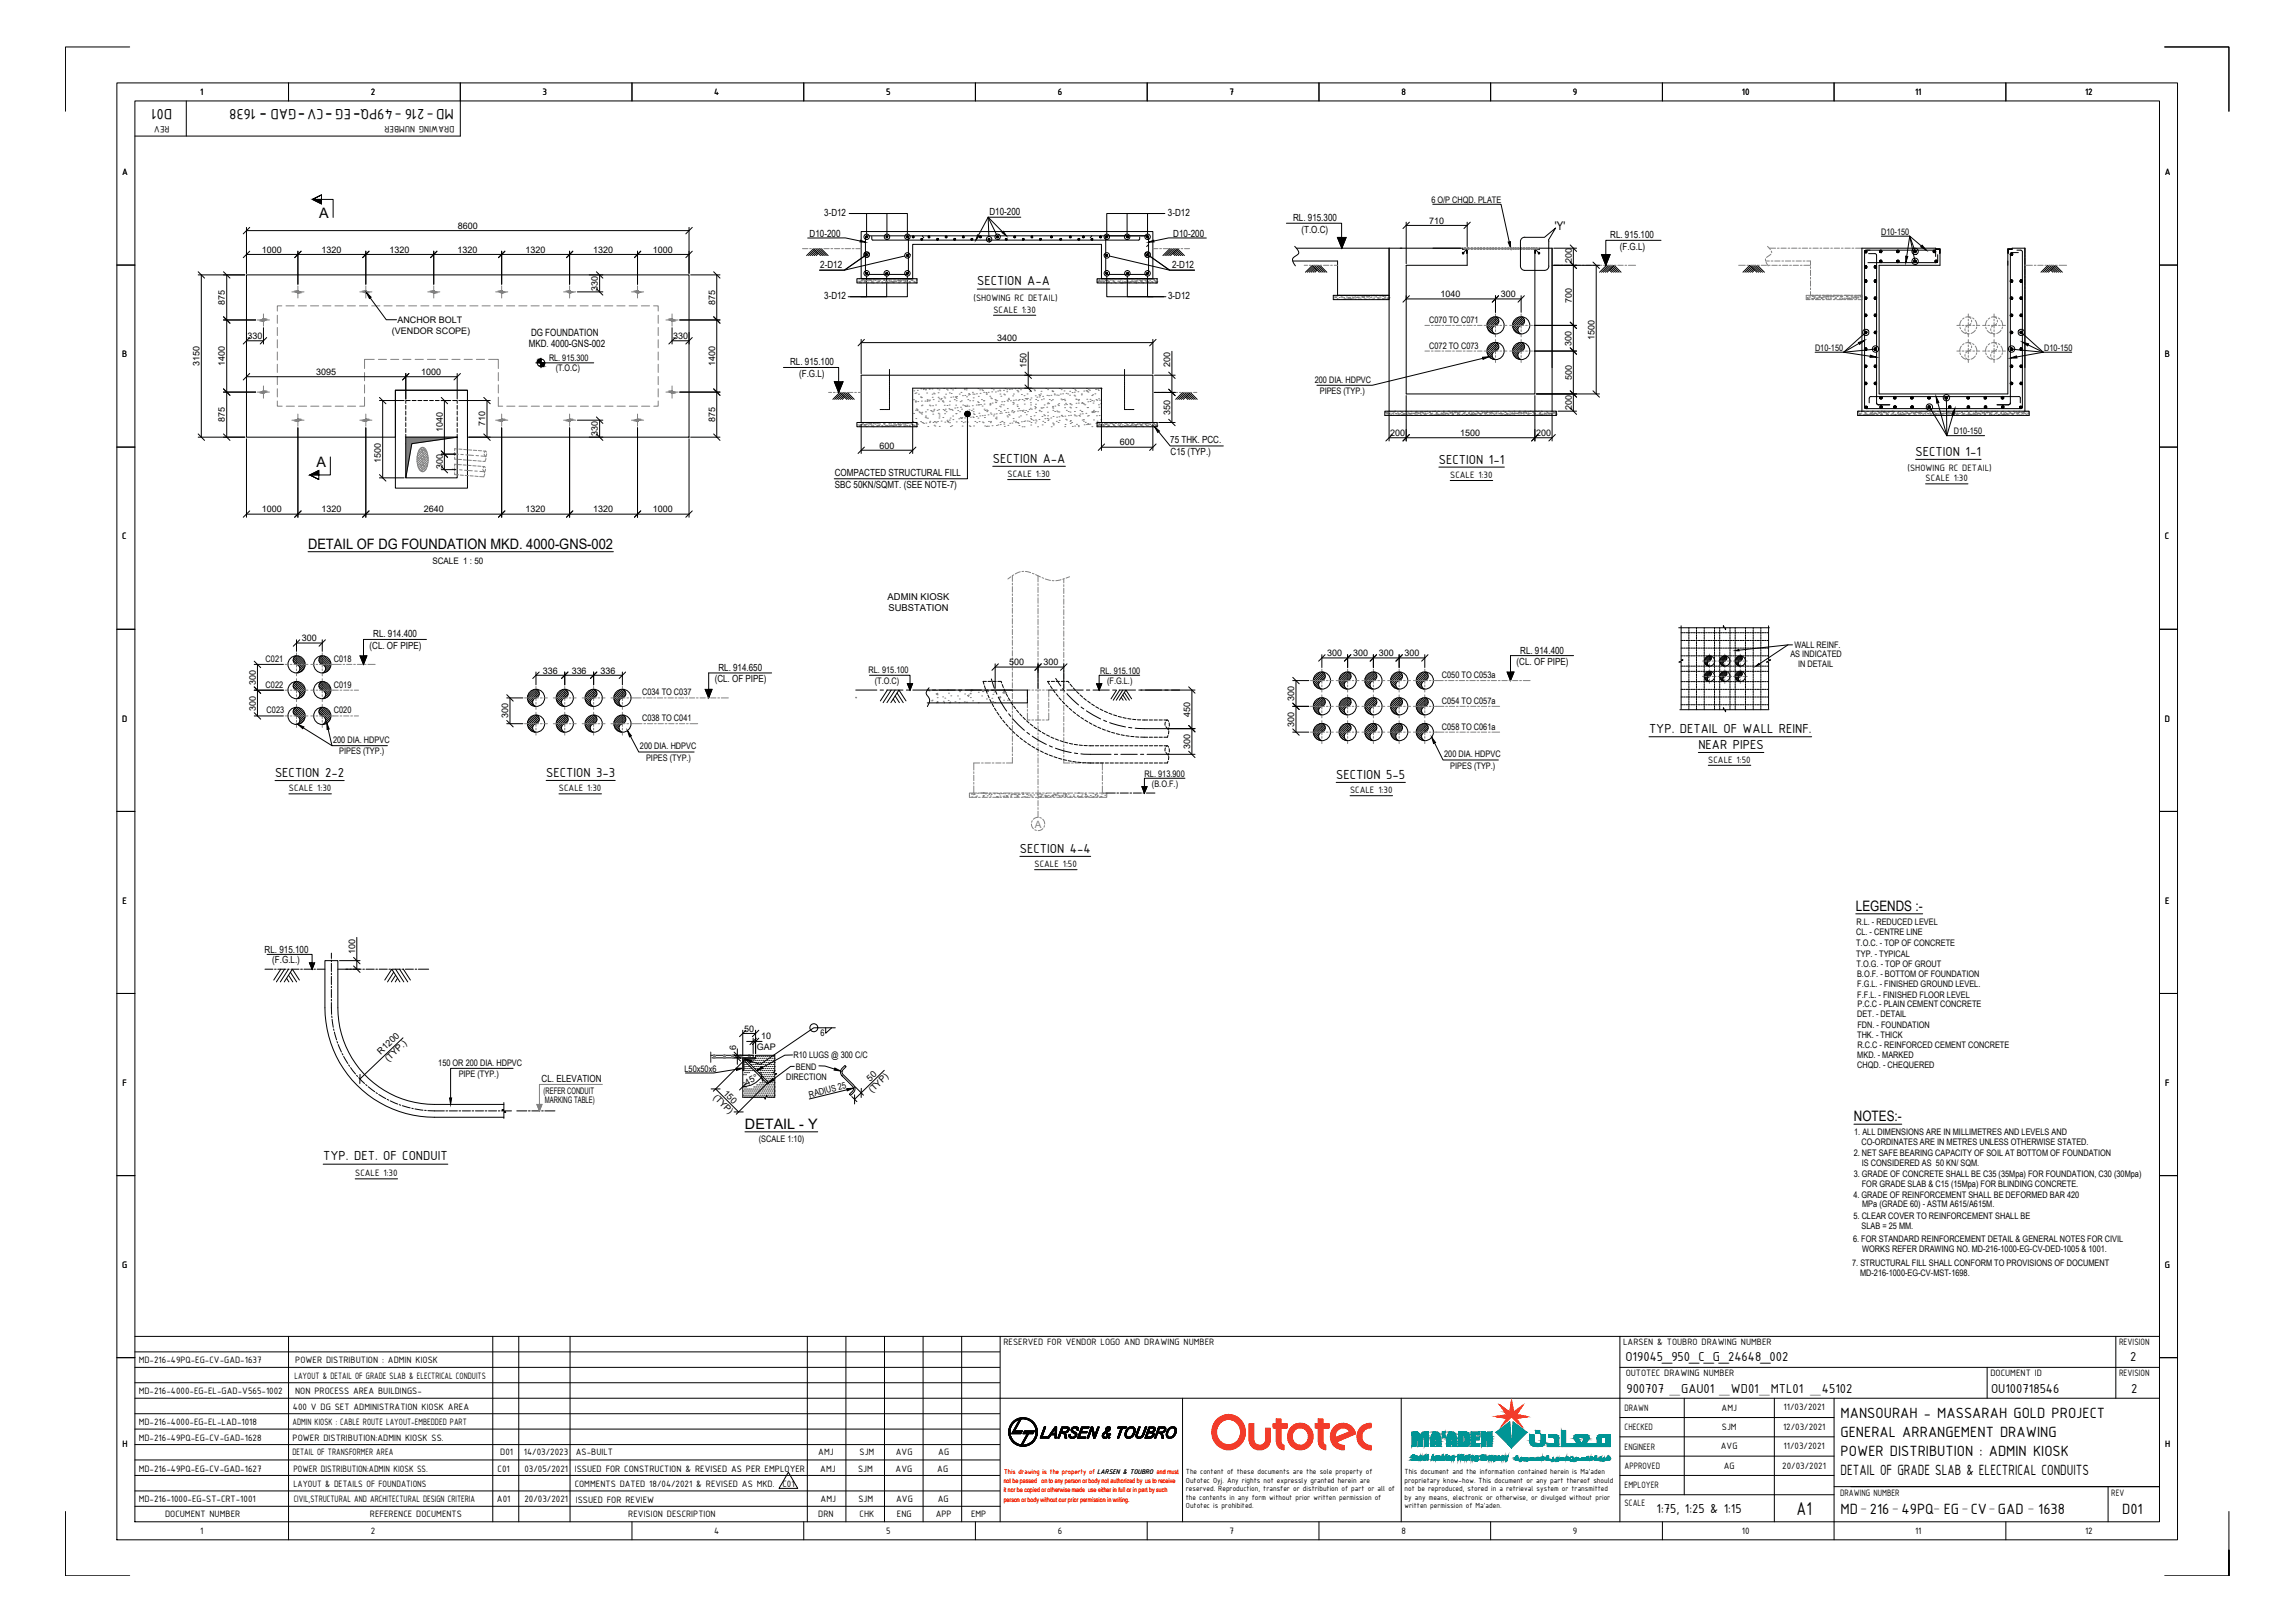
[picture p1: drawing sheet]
<svg xmlns="http://www.w3.org/2000/svg" width="841mm" height="594mm" viewBox="0 0 841 594" stroke-linecap="round" stroke-linejoin="round" font-family="sans-serif">
<defs><g id="words">
<text font-size="7.3" x="658.4" y="554.8">A1</text>
<g font-size="5.9">
<text x="63.1" y="39.8" transform="rotate(-180 63.1 39.8)">D01</text>
<text x="97.7" y="40.6" transform="rotate(-180 97.7 40.6)">-</text>
<text x="111.9" y="40.6" transform="rotate(-180 111.9 40.6)">-</text>
<text x="121.9" y="40.6" transform="rotate(-180 121.9 40.6)">-</text>
<text x="132.2" y="40.6" transform="rotate(-180 132.2 40.6)">-</text>
<text x="166.3" y="39.8" transform="rotate(-180 166.3 39.8)">MD-216 -49PQ- EG-CV-GAD - 1638</text>
<text x="674.5" y="519.2">MANSOURAH - MASSARAH GOLD PROJECT</text>
<text x="674.5" y="526.3">GENERAL ARRANGEMENT DRAWING</text>
<text x="674.5" y="533.3">POWER DISTRIBUTION : ADMIN KIOSK</text>
<text x="674.5" y="540.4">DETAIL OF GRADE SLAB &amp; ELECTRICAL CONDUITS</text>
<text x="674.5" y="554.5">MD-216- 49PQ- EG-CV-GAD - 1638</text>
<text x="777.7" y="554.5">D01</text>
</g>
<g font-size="5.3">
<text x="117" y="79.8">A</text>
<text x="116" y="171">A</text>
<text x="112.9" y="201">DETAIL OF DG FOUNDATION MKD. 4000-GNS-002</text>
<text x="680.1" y="333.6">LEGENDS :-</text>
<text x="273" y="413.4">DETAIL - Y</text>
<text x="679.4" y="410.6">NOTES:-</text>
</g>
<g font-size="5.2">
<text x="358.1" y="104.5">SECTION A-A</text>
<text x="702" y="166.9">SECTION 1-1</text>
<text x="363.8" y="169.4">SECTION A-A</text>
<text x="527.3" y="169.8">SECTION 1-1</text>
<text x="604.3" y="268.5">TYP. DETAIL OF WALL REINF.</text>
<text x="622.4" y="274.3">NEAR PIPES</text>
<text x="100.8" y="284.6">SECTION 2-2</text>
<text x="200.1" y="284.5">SECTION 3-3</text>
<text x="489.7" y="285.3">SECTION 5-5</text>
<text x="373.7" y="312.3">SECTION 4-4</text>
<text x="118.4" y="425">TYP. DET. OF CONDUIT</text>
</g>
<g font-size="5.1">
<text x="595.7" y="498.4">O19045_950_C_G_24648_002</text>
<text x="780.7" y="498.4">2</text>
<text x="596" y="510.2">900707 _GAU01 _WD01_MTL01 _45102</text>
<text x="729.6" y="510.2">OU100718546</text>
<text x="781" y="510.2">2</text>
<text x="607.1" y="554.1">1:75, 1:25 &amp; 1:15</text>
</g>
<text font-size="4.4" x="569.8" y="84.1">'Y'</text>
<g font-size="3.7">
<text x="73.4" y="34.8">1</text>
<text x="135.9" y="34.8">2</text>
<text x="198.8" y="34.7">3</text>
<text x="261.7" y="34.8">4</text>
<text x="324.7" y="34.7">5</text>
<text x="387.7" y="34.8">6</text>
<text x="450.6" y="34.8">7</text>
<text x="513.5" y="34.8">8</text>
<text x="576.4" y="34.7">9</text>
<text x="638.3" y="34.8">10</text>
<text x="701.8" y="34.8">11</text>
<text x="764.1" y="34.8">12</text>
<text x="62.1" y="46.3" transform="rotate(-180 62.1 46.3)">REV</text>
<text x="166.5" y="46.3" transform="rotate(-180 166.5 46.3)">DRAWING NUMBER</text>
<text x="44.7" y="64.2">A</text>
<text x="793.3" y="64.2">A</text>
<text x="356.7" y="110.1">(SHOWING RC DETAIL)</text>
<text x="364.1" y="114.5">SCALE 1:30</text>
<text x="194.6" y="123">DG FOUNDATION</text>
<text x="44.8" y="130.9">B</text>
<text x="193.7" y="127.2">MKD. 4000-GNS-002</text>
<text x="793.4" y="130.9">B</text>
<text x="699" y="172.4">(SHOWING RC DETAIL)</text>
<text x="369.3" y="174.7">SCALE 1:30</text>
<text x="531.4" y="175">SCALE 1:30</text>
<text x="705.6" y="176.2">SCALE 1:30</text>
<text x="44.8" y="197.6">C</text>
<text x="793.4" y="197.6">C</text>
<text x="44.7" y="264.3">D</text>
<text x="793.3" y="264.3">D</text>
<text x="626" y="279.4">SCALE 1:50</text>
<text x="105.9" y="289.8">SCALE 1:30</text>
<text x="204.8" y="289.8">SCALE 1:30</text>
<text x="494.7" y="290.5">SCALE 1:30</text>
<text x="379.1" y="317.6">SCALE 1:50</text>
<text x="44.9" y="331">E</text>
<text x="793.4" y="331">E</text>
<text x="44.9" y="397.7">F</text>
<text x="793.5" y="397.7">F</text>
<text x="130.2" y="430.8">SCALE 1:30</text>
<text x="44.8" y="464.4">G</text>
<text x="793.4" y="464.4">G</text>
<text x="367.7" y="492.8">RESERVED FOR VENDOR LOGO AND DRAWING NUMBER</text>
<text x="594.8" y="492.8">LARSEN &amp; TOUBRO DRAWING NUMBER</text>
<text x="776.5" y="492.8">REVISION</text>
<text x="50.8" y="499.4">MD-216-49PQ-EG-CV-GAD-1637</text>
<text x="108.2" y="499.4">POWER DISTRIBUTION : ADMIN KIOSK</text>
<text x="107.9" y="505.1">LAYOUT &amp; DETAIL OF GRADE SLAB &amp; ELECTRICAL CONDUITS</text>
<text x="595.7" y="504.1">OUTOTEC DRAWING NUMBER</text>
<text x="729.4" y="504.1">DOCUMENT ID</text>
<text x="776.5" y="504.1">REVISION</text>
<text x="50.8" y="510.7">MD-216-4000-EG-EL-GAD-V565-1002</text>
<text x="108.1" y="510.7">NON PROCESS AREA BUILDINGS-</text>
<text x="107.3" y="516.4">400 V DG SET ADMINISTRATION KIOSK AREA</text>
<text x="595.3" y="516.8">DRAWN</text>
<text x="630.9" y="516.7">AMJ</text>
<text x="653.6" y="516.4">11/03/2021</text>
<text x="50.8" y="527.7">MD-216-49PQ-EG-CV-GAD-1628</text>
<text x="50.8" y="522">MD-216-4000-EG-EL-LAD-1018</text>
<text x="107.2" y="522">ADMIN KIOSK : CABLE ROUTE LAYOUT-EMBEDDED PART</text>
<text x="107.2" y="527.7">POWER DISTRIBUTION:ADMIN KIOSK SS.</text>
<text x="595.3" y="523.9">CHECKED</text>
<text x="631" y="523.8">SJM</text>
<text x="653.4" y="523.7">12/03/2021</text>
<text x="44.9" y="530.1">H</text>
<text x="107.2" y="532.8">DETAIL OF TRANSFORMER AREA</text>
<text x="183.3" y="533.1">D01</text>
<text x="192" y="533.1">14/03/2023</text>
<text x="211" y="533.1">AS-BUILT</text>
<text x="299.9" y="533.1">AMJ</text>
<text x="315" y="533.1">SJM</text>
<text x="328.3" y="533.1">AVG</text>
<text x="343.9" y="533.1">AG</text>
<text x="595.3" y="531">ENGINEER</text>
<text x="630.6" y="530.8">AVG</text>
<text x="653.6" y="530.7">11/03/2021</text>
<text x="793.4" y="530.1">H</text>
<text x="50.8" y="539">MD-216-49PQ-EG-CV-GAD-1627</text>
<text x="107.5" y="539">POWER DISTRIBUTION:ADMIN KIOSK SS.</text>
<text x="182.3" y="539">C01</text>
<text x="192.2" y="539">03/05/2021</text>
<text x="210.6" y="539">ISSUED FOR CONSTRUCTION &amp; REVISED AS PER EMPLOYER</text>
<text x="300.6" y="539">AMJ</text>
<text x="314.5" y="539">SJM</text>
<text x="328.2" y="539">AVG</text>
<text x="343.5" y="539">AG</text>
<text x="595.3" y="538">APPROVED</text>
<text x="631.7" y="538.1">AG</text>
<text x="653.1" y="537.9">20/03/2021</text>
<text x="107.6" y="544.6">LAYOUT &amp; DETAILS OF FOUNDATIONS</text>
<text x="210.6" y="544.8">COMMENTS DATED 18/04/2021 &amp; REVISED AS MKD.</text>
<text x="286.7" y="544.8">C01</text>
<text x="595.3" y="545.1">EMPLOYER</text>
<text x="50.8" y="550.3">MD-216-1000-EG-ST-CRT-1001</text>
<text x="107.6" y="550.3">CIVIL,STRUCTURAL AND ARCHITECTURAL DESIGN CRITERIA</text>
<text x="182.1" y="550.3">A01</text>
<text x="192.2" y="550.3">20/03/2021</text>
<text x="211" y="550.4">ISSUED FOR REVIEW</text>
<text x="300.7" y="550.3">AMJ</text>
<text x="314.6" y="550.3">SJM</text>
<text x="328.4" y="550.3">AVG</text>
<text x="343.6" y="550.3">AG</text>
<text x="595.3" y="551.6">SCALE</text>
<text x="674.3" y="548">DRAWING NUMBER</text>
<text x="773.7" y="548">REV</text>
<text x="60.5" y="555.7">DOCUMENT NUMBER</text>
<text x="135.6" y="555.7">REFERENCE DOCUMENTS</text>
<text x="230.2" y="555.7">REVISION DESCRIPTION</text>
<text x="299.9" y="555.7">DRN</text>
<text x="315" y="555.7">CHK</text>
<text x="328.7" y="555.7">ENG</text>
<text x="342.9" y="555.7">APP</text>
<text x="355.8" y="555.7">EMP</text>
<text x="73.4" y="561.7">1</text>
<text x="135.9" y="561.8">2</text>
<text x="261.7" y="561.7">4</text>
<text x="324.7" y="561.7">5</text>
<text x="387.7" y="561.8">6</text>
<text x="450.6" y="561.7">7</text>
<text x="513.5" y="561.7">8</text>
<text x="576.4" y="561.9">9</text>
<text x="638.3" y="561.7">10</text>
<text x="701.8" y="561.7">11</text>
<text x="764.1" y="561.8">12</text>
</g>
<text font-size="3.7" fill="#808080" x="379.3" y="303.1">A</text>
<g font-size="3.6">
<text x="302" y="79.2">3-D12</text>
<text x="362.6" y="78.9">D10-200</text>
<text x="428" y="79.2">3-D12</text>
<text x="473.9" y="81">RL. 915.300</text>
<text x="296.7" y="86.8">D10-200</text>
<text x="430" y="86.8">D10-200</text>
<text x="476.9" y="85.2">(T.O.C)</text>
<text x="590.1" y="87.3">RL. 915.100</text>
<text x="593.6" y="91.5">(F.G.L)</text>
<text x="300.6" y="98.2">2-D12</text>
<text x="429.5" y="98.2">2-D12</text>
<text x="302" y="109.7">3-D12</text>
<text x="428.1" y="109.7">3-D12</text>
<text x="289.5" y="133.8">RL. 915.100</text>
<text x="292.8" y="138">(F.G.L)</text>
<text x="428.9" y="162.2">75 THK. PCC.</text>
<text x="429" y="166.5">C15 (TYP.)</text>
<text x="305.9" y="174.5">COMPACTED STRUCTURAL FILL</text>
<text x="305.9" y="178.7">SBC 50KN/SQMT. (SEE NOTE-7)</text>
<text x="136.8" y="233.4">RL. 914.400</text>
<text x="135.4" y="237.6">(CL. OF PIPE)</text>
<text x="557.1" y="239.4">RL. 914.400</text>
<text x="263.3" y="245.7">RL. 914.650</text>
<text x="555.8" y="243.6">(CL. OF PIPE)</text>
<text x="261.9" y="249.9">(CL. OF PIPE)</text>
<text x="97" y="349">RL. 915.100</text>
<text x="99.8" y="352.7">(F.G.L.)</text>
<text x="198.5" y="396.2">CL. ELEVATION</text>
</g>
<g font-size="3.4">
<text x="325.3" y="219.7">ADMIN KIOSK</text>
<text x="325.6" y="223.7">SUBSTATION</text>
</g>
<g font-size="3.3">
<text x="524.5" y="74.2">6 O/P CHQD. PLATE</text>
<text x="167.8" y="83.8">8600</text>
<text x="523.7" y="81.9">710</text>
<text x="689.3" y="86">D10-150</text>
<text x="96" y="92.6">1000</text>
<text x="117.8" y="92.6">1320</text>
<text x="142.7" y="92.6">1320</text>
<text x="167.6" y="92.6">1320</text>
<text x="192.5" y="92.6">1320</text>
<text x="217.4" y="92.6">1320</text>
<text x="239.3" y="92.6">1000</text>
<text x="576" y="96.2" transform="rotate(-90 576 96.2)">200</text>
<text x="219.1" y="106.6" transform="rotate(-90 219.1 106.6)">330</text>
<text x="82.5" y="111.7" transform="rotate(-90 82.5 111.7)">875</text>
<text x="262.1" y="111.7" transform="rotate(-90 262.1 111.7)">875</text>
<text x="527.9" y="108.9">1040</text>
<text x="550" y="108.9">300</text>
<text x="576" y="110.9" transform="rotate(-90 576 110.9)">700</text>
<text x="145.7" y="118.4">ANCHOR BOLT</text>
<text x="523.7" y="118.3">C070 TO C071</text>
<text x="90.7" y="124.2">330</text>
<text x="143.6" y="122.5">(VENDOR SCOPE)</text>
<text x="246.7" y="124.2">330</text>
<text x="365.4" y="124.9">3400</text>
<text x="584.3" y="124.5" transform="rotate(-90 584.3 124.5)">1500</text>
<text x="523.7" y="127.7">C072 TO C073</text>
<text x="575.9" y="126.6" transform="rotate(-90 575.9 126.6)">300</text>
<text x="665.1" y="128.5">D10-150</text>
<text x="749.1" y="128.5">D10-150</text>
<text x="73.1" y="134" transform="rotate(-90 73.1 134)">3150</text>
<text x="82.5" y="134.2" transform="rotate(-90 82.5 134.2)">1400</text>
<text x="115.9" y="137.3">3095</text>
<text x="154.3" y="137.3">1000</text>
<text x="201.2" y="132.2">RL. 915.300</text>
<text x="203.7" y="136">(T.O.C)</text>
<text x="262.1" y="134.2" transform="rotate(-90 262.1 134.2)">1400</text>
<text x="376.2" y="134.8" transform="rotate(-90 376.2 134.8)">150</text>
<text x="428.8" y="134.6" transform="rotate(-90 428.8 134.6)">200</text>
<text x="481.8" y="140.1">200 DIA. HDPVC</text>
<text x="576" y="139.2" transform="rotate(-90 576 139.2)">500</text>
<text x="483.6" y="144.3">PIPES (TYP.)</text>
<text x="82.5" y="154.6" transform="rotate(-90 82.5 154.6)">875</text>
<text x="262.1" y="154.6" transform="rotate(-90 262.1 154.6)">875</text>
<text x="428.8" y="152" transform="rotate(-90 428.8 152)">350</text>
<text x="576" y="150.3" transform="rotate(-90 576 150.3)">200</text>
<text x="162.2" y="158.3" transform="rotate(-90 162.2 158.3)">1040</text>
<text x="177.8" y="156.1" transform="rotate(-90 177.8 156.1)">710</text>
<text x="219.1" y="159.7" transform="rotate(-90 219.1 159.7)">330</text>
<text x="509.5" y="159.7">200</text>
<text x="535.1" y="159.7">1500</text>
<text x="562.9" y="159.7">200</text>
<text x="716" y="158.8">D10-150</text>
<text x="322.3" y="164.3">600</text>
<text x="410.3" y="163.2">600</text>
<text x="139.6" y="169.6" transform="rotate(-90 139.6 169.6)">1500</text>
<text x="162.2" y="171.9" transform="rotate(-90 162.2 171.9)">300</text>
<text x="96" y="187.7">1000</text>
<text x="117.8" y="187.7">1320</text>
<text x="155.3" y="187.7">2640</text>
<text x="192.5" y="187.7">1320</text>
<text x="217.4" y="187.7">1320</text>
<text x="239.3" y="187.7">1000</text>
<text x="158.4" y="206.7">SCALE 1 : 50</text>
<text x="110.6" y="234.9">300</text>
<text x="657.6" y="237.3">WALL REINF.</text>
<text x="97.4" y="242.5">C021</text>
<text x="122.3" y="242.5">C018</text>
<text x="369.8" y="243.7">500</text>
<text x="382.4" y="243.7">300</text>
<text x="486.4" y="240.3">300</text>
<text x="495.8" y="240.3">300</text>
<text x="505.3" y="240.3">300</text>
<text x="514.7" y="240.3">300</text>
<text x="656.1" y="240.7">AS INDICATED</text>
<text x="658.9" y="244.2">IN DETAIL</text>
<text x="93.7" y="250.8" transform="rotate(-90 93.7 250.8)">300</text>
<text x="97.4" y="251.9">C022</text>
<text x="122.3" y="251.9">C019</text>
<text x="199" y="246.7">336</text>
<text x="209.5" y="246.7">336</text>
<text x="220.1" y="246.7">336</text>
<text x="318.3" y="246.6">RL. 915.100</text>
<text x="320.6" y="250.6">(T.O.C)</text>
<text x="403.2" y="246.9">RL. 915.100</text>
<text x="405.7" y="250.6">(F.G.L.)</text>
<text x="528.4" y="248.3">C050 TO C053a</text>
<text x="235.3" y="254.7">C034 TO C037</text>
<text x="474.3" y="256.7" transform="rotate(-90 474.3 256.7)">300</text>
<text x="528.4" y="257.8">C054 TO C057a</text>
<text x="93.7" y="260.2" transform="rotate(-90 93.7 260.2)">300</text>
<text x="97.7" y="261.3">C023</text>
<text x="122.3" y="261.3">C020</text>
<text x="186.3" y="263.1" transform="rotate(-90 186.3 263.1)">300</text>
<text x="436.1" y="262.5" transform="rotate(-90 436.1 262.5)">450</text>
<text x="235.3" y="264.2">C038 TO C041</text>
<text x="474.3" y="266.2" transform="rotate(-90 474.3 266.2)">300</text>
<text x="528.4" y="267.2">C058 TO C061a</text>
<text x="122.1" y="272.1">200 DIA. HDPVC</text>
<text x="234.5" y="274.5">200 DIA. HDPVC</text>
<text x="436.1" y="274.3" transform="rotate(-90 436.1 274.3)">300</text>
<text x="124.3" y="276.2">PIPES (TYP.)</text>
<text x="236.8" y="278.6">PIPES (TYP.)</text>
<text x="529.2" y="277.4">200 DIA. HDPVC</text>
<text x="531.5" y="281.5">PIPES (TYP.)</text>
<text x="419.5" y="284.5">RL. 913.900</text>
<text x="422.1" y="288.3">(B.O.F.)</text>
<text x="680.3" y="338.8">R.L. - REDUCED LEVEL</text>
<text x="680.2" y="346.6">T.O.C. - TOP OF CONCRETE</text>
<text x="680.2" y="342.4">CL. - CENTRE LINE</text>
<text x="130.1" y="349.3" transform="rotate(-90 130.1 349.3)">100</text>
<text x="680.2" y="350.5">TYP. - TYPICAL</text>
<text x="680.4" y="354.2">T.O.G. - TOP OF GROUT</text>
<text x="680.5" y="357.8">B.O.F. - BOTTOM OF FOUNDATION</text>
<text x="680.6" y="361.6">F.G.L. - FINISHED GROUND LEVEL.</text>
<text x="680.6" y="365.4">F.F.L. - FINISHED FLOOR LEVEL</text>
<text x="680.7" y="369">P.C.C - PLAIN CEMENT CONCRETE</text>
<text x="272.7" y="377.9">50</text>
<text x="680.6" y="372.6">DET. - DETAIL</text>
<text x="680.7" y="376.5">FDN. - FOUNDATION</text>
<text x="278.9" y="380.5">10</text>
<text x="300.7" y="379.3">6</text>
<text x="680.6" y="380.2">THK. - THICK</text>
<text x="680.7" y="383.8">R.C.C - REINFORCED CEMENT CONCRETE</text>
<text x="139.6" y="386.3" transform="rotate(-44 139.6 386.3)">R1200</text>
<text x="142.4" y="389.1" transform="rotate(-44 142.4 389.1)">(TYP.)</text>
<text x="269.8" y="384.6" transform="rotate(-90 269.8 384.6)">6</text>
<text x="277.4" y="384.5">GAP</text>
<text x="290.8" y="387.5">R10 LUGS @ 300 C/C</text>
<text x="680.6" y="387.4">MKD. - MARKED</text>
<text x="160.6" y="390.6">150 OR 200 DIA. HDPVC</text>
<text x="168.1" y="394.3">PIPE (TYP.)</text>
<text x="250.9" y="392.6">L50x50x6</text>
<text x="288.1" y="395.7">DIRECTION</text>
<text x="291.7" y="392">BEND</text>
<text x="680.6" y="391">CHQD. - CHEQUERED</text>
<text x="199.2" y="400.5">(REFER CONDUIT</text>
<text x="264.9" y="400.6" transform="rotate(45 264.9 400.6)">150</text>
<text x="273.7" y="397.7" transform="rotate(-28 273.7 397.7)">45°</text>
<text x="318.9" y="396.2" transform="rotate(-44 318.9 396.2)">50</text>
<text x="319.6" y="400.5" transform="rotate(-44 319.6 400.5)">(TYP)</text>
<text x="199.7" y="404">MARKING TABLE)</text>
<text x="261.3" y="402.1" transform="rotate(45 261.3 402.1)">(TYP)</text>
<text x="296.8" y="402.1" transform="rotate(-15 296.8 402.1)">RADIUS 25</text>
<text x="278.1" y="418.4">(SCALE 1:10)</text>
<text x="679.5" y="415.9">1. ALL DIMENSIONS ARE IN MILLIMETRES AND LEVELS AND</text>
<text x="682.1" y="419.4">CO-ORDINATES ARE IN METRES UNLESS OTHERWISE STATED.</text>
<text x="679.3" y="423.6">2. NET SAFE BEARING CAPACITY OF SOIL AT BOTTOM OF FOUNDATION</text>
<text x="679.3" y="431.2">3. GRADE OF CONCRETE SHALL BE C35 (35Mpa) FOR FOUNDATION, C30 (30Mpa)</text>
<text x="682.3" y="427">IS CONSIDERED AS 50 KN/ SQM.</text>
<text x="682.3" y="434.6">FOR GRADE SLAB &amp; C15 (15Mpa) FOR BLINDING CONCRETE.</text>
<text x="679.2" y="438.7">4. GRADE OF REINFORCEMENT SHALL BE DEFORMED BAR 420</text>
<text x="682.4" y="442.1">MPa (GRADE 60) - ASTM A615/A615M.</text>
<text x="679.2" y="446.6">5. CLEAR COVER TO REINFORCEMENT SHALL BE</text>
<text x="679.1" y="454.8">6. FOR STANDARD REINFORCEMENT DETAIL &amp; GENERAL NOTES FOR CIVIL</text>
<text x="682.2" y="450.1">SLAB = 25 MM.</text>
<text x="682.4" y="458.7">WORKS REFER DRAWING NO. MD-216-1000-EG-CV-DED-1005 &amp; 1001.</text>
<text x="678.8" y="463.6">7. STRUCTURAL FILL SHALL CONFORM TO PROVISIONS OF DOCUMENT</text>
<text x="681.6" y="467.4">MD-216-1000-EG-CV-MST-1698.</text>
</g>
<g font-size="2.9">
<text x="434.6" y="539.9">The content of these documents are the sole property of</text>
<text x="514.7" y="539.9">This document and the information contained herein is Ma'aden</text>
<text x="434.6" y="543.1">Outotec Oyj. Any rights not expressly granted herein are</text>
<text x="514.7" y="543.1">proprietary know-how. This document or any part thereof should</text>
<text x="434.6" y="546.2">reserved. Reproduction, transfer or distribution of part or all of</text>
<text x="434.6" y="549.4">the contents in any form without prior written permission of</text>
<text x="514.7" y="546.2">not be reproduced, stored in a retrieval system or transmitted</text>
<text x="514.7" y="549.4">by any means, electronic or otherwise, or divulged without prior</text>
<text x="434.6" y="552.5">Outotec is prohibited.</text>
<text x="514.7" y="552.5">written permission of Ma'aden.</text>
</g>
<text font-size="2.6" fill="#f00" x="367.9" y="539.7">This drawing is the property of LARSEN &amp; TOUBRO and must</text>
<g font-size="2.4" fill="#f00">
<text x="367.8" y="543.2">not be passed on to any person or body not authorized by us to receive</text>
<text x="367.8" y="546.5">it nor be copied or otherwise made use either in full or in part by such</text>
<text x="367.8" y="550">person or body without our prior permission in writing.</text>
</g>
</g></defs>
<!-- layer: CI-TEXT -->
<path d="M112.9 202.1h111.9" fill="none" stroke="#000" stroke-width=".37"/>
<!-- layer: CI-NEWLINES -->
<g fill="#808080" stroke="#808080" stroke-width=".37">
<path d="M148.7 160.1h18.8l-16.6 2.4z"/>
<path d="M148.7 160.1v2.4h2.2zM148.7 162.5h2.2l-2.2 12.5z"/>
</g>
<!-- layer: 0 -->
<g fill="none" stroke="#808080" stroke-width=".37">
<path d="M294.1 91.1h2M296.7 91.1h.6M298 91.1h2M300.6 91.1h.6M301.9 91.1h2M304.5 91.1h.7M305.8 91.1h1.9M308.4 91.1h.7M309.7 91.1h2M312.3 91.1h.7M313.6 91.1h2M422.5 91.1h1.8"/>
<path d="M425 91.1h.6M426.3 91.1h1.9M428.9 91.1h.6M430.2 91.1h2M432.8 91.1h.6M434.1 91.1h1.8M477.9 97.2h1.3M479.8 97.2h.7M481.1 97.2h2M483.7 97.2h.7M485 97.2h2M487.6 97.2h.7"/>
<path d="M488.9 97.2h1.3M536.2 90.9h27.7v.3h-27.7zM536.7 90.9h.1M536.7 90.9h.5v.3h-.5zM536.7 91h.1M536.9 90.9l-.2 .2 .3-.2M537.2 90.9l-.4 .3M537.2 90.9l-.3 .3M537.2 91.1l-.1 .1M537.8 90.9h.5v.3h-.5zM537.8 90.9h.1M538 90.9l-.2 .2"/>
<path d="M538.1 90.9l-.3 .3M538.1 90.9l-.2 .3 .4-.3M538.2 90.9l-.3 .3M538.3 91l-.2 .2M538.3 91.1v.1M539.1 90.9h.5v.3h-.5zM539.2 90.9l-.1 .1M539.4 90.9l-.3 .2 .4-.2M539.6 90.9l-.3 .3M539.6 91l-.2 .2M539.6 91.1v.1M540.4 90.9h.4v.3h-.4z"/>
<path d="M540.5 91.2l.3-.3-.2 .3M540.5 90.9l-.1 .2M540.7 90.9l-.3 .3M540.8 91.2h.1M540.8 91.1v.1M541.5 90.9h.1M541.5 90.9h.5v.3h-.5zM541.6 90.9l-.1 .1M541.7 90.9l-.2 .2 .4-.2M542 90.9l-.4 .3M542 90.9l-.2 .3M542 91.1l-.1 .1"/>
<path d="M542.5 90.9h.1M542.5 90.9h.5v.3h-.5zM542.5 91.2l.4-.3-.2 .3M542.7 90.9l-.2 .1M543 91l-.2 .2M543 91.1l-.1 .1M543.6 90.9h.1M543.6 90.9h.5v.3h-.5zM543.7 90.9l-.1 .1M543.7 91.2l.4-.3-.3 .3M543.8 90.9l-.2 .2M543.9 90.9l-.3 .3"/>
<path d="M544.1 91l-.1 .2M544.9 90.9h.4v.3h-.4zM544.9 90.9v.1M545.1 90.9l-.2 .2 .3-.2M545.3 90.9l-.3 .3M545.3 90.9l-.2 .3M545.3 91.1l-.1 .1M545.3 91.1v.1M546 90.9h.4v.3h-.4zM546 91.2l.4-.3-.2 .3M546.1 90.9l-.1 .2M546.3 90.9l-.3 .3"/>
<path d="M546.3 91.2h.1M546.4 91.1v.1M547 90.9h.4v.3h-.4zM547.1 91.2l.3-.3-.2 .3M547.1 90.9l-.1 .2M547.3 90.9l-.3 .3M547.4 91v.2M547.4 91.1v.1M547.9 90.9h.5v.3h-.5zM548 90.9l-.1 .1M548.2 90.9l-.3 .3 .4-.3M548.3 91.2h.1"/>
<path d="M548.4 90.9l-.3 .3M548.4 91l-.2 .2M548.4 91.1v.1M549.1 90.9h.5v.3h-.5zM549.2 90.9l-.1 .1M549.3 90.9l-.2 .2 .4-.2M549.6 90.9l-.3 .3M549.6 90.9l-.2 .3M549.6 91.1l-.1 .1M550.4 90.9h.4v.3h-.4zM550.4 91.2l.4-.3-.2 .3M550.5 90.9l-.1 .2"/>
<path d="M550.7 90.9l-.3 .3M550.7 91.2h.1M550.8 91.1v.1M551.5 90.9h.4v.3h-.4zM551.5 90.9v.1M551.7 90.9l-.2 .2 .3-.2M551.9 90.9l-.3 .3M551.9 90.9l-.1 .3M551.9 91l-.1 .2M551.9 91.1v.1M552.5 90.9h.4v.3h-.4zM552.6 90.9l-.1 .1"/>
<path d="M552.7 90.9l-.2 .3M552.9 90.9l-.4 .3M552.9 90.9l-.3 .3M552.9 90.9l-.1 .3M552.9 91v.2M552.9 91.1v.1M553.5 90.9h.4v.3h-.4zM553.5 91.2l.4-.3-.2 .3M553.6 90.9l-.1 .2M553.7 90.9l-.2 .3M553.9 91v.2M553.9 91.1v.1"/>
<path d="M554.4 90.9h.1M554.4 90.9h.4v.3h-.4zM554.4 91h.1M554.5 91.2l.3-.3-.2 .3M554.7 90.9l-.3 .3M554.8 91l-.1 .2M555.2 90.9h.5v.3h-.5zM555.3 90.9l-.1 .1M555.4 90.9l-.2 .3M555.7 90.9l-.4 .3M555.7 90.9l-.2 .3M555.7 91.1l-.1 .1"/>
<path d="M556.2 90.9h.5v.3h-.5zM556.2 91.2l.3-.3-.3 .3M556.3 90.9l-.1 .2M556.5 90.9l-.2 .3 .4-.3M556.7 91l-.2 .2M557.3 90.9h.5v.3h-.5zM557.4 90.9l-.1 .1M557.5 90.9l-.2 .3 .4-.3M557.8 90.9l-.2 .3M557.8 91.1l-.1 .1M558.3 90.9h.5v.3h-.5zM558.4 90.9l-.1 .1"/>
<path d="M558.5 90.9l-.1 .3M558.7 90.9l-.2 .3 .3-.3M558.8 91.1l-.1 .1M559.3 90.9h.5v.3h-.5zM559.3 90.9v.1M559.4 91.2l.3-.3-.2 .3M559.5 90.9l-.2 .2 .3-.2M559.8 90.9l-.3 .3M559.8 91l-.2 .2M560.1 90.9h.1M560.1 90.9h.5v.3h-.5zM560.1 90.9v.1"/>
<path d="M560.2 90.9l-.1 .1M560.4 90.9l-.3 .3 .4-.3M560.6 90.9l-.3 .3M560.6 91l-.2 .2M560.6 91.1l-.1 .1M561.1 90.9h.1M561.1 90.9h.4v.3h-.4zM561.1 91h.1M561.3 90.9l-.2 .2 .3-.2M561.5 90.9l-.3 .3M561.5 90.9l-.2 .3M561.5 91.1v.1"/>
<path d="M561.9 90.9h.5v.3h-.5zM562 90.9l-.1 .2M562.3 90.9l-.4 .3M562.4 90.9l-.3 .3M562.4 91l-.2 .2M562.4 91.1l-.1 .1M562.8 90.9h.5v.3h-.5zM562.9 90.9l-.1 .1M563.1 90.9l-.3 .3M563.1 90.9l-.2 .3M563.2 90.9l-.4 .3M563.3 90.9l-.3 .3"/>
<path d="M563.3 91l-.2 .2M563.3 91.1v.1M568.8 97.2h2.6M572 97.2h.7M573.3 97.2h2M575.9 97.2h.7M577.2 97.2h2M579.9 97.2h.6M581.1 97.2h2M583.8 97.2h.6M585.1 97.2h1.9M587.7 97.2h.6"/>
<path d="M589 97.2h1.9M591.6 97.2h.6M592.9 97.2h2M595.5 97.2h.6M596.8 97.2h2.6M637.1 97.2h2.5M640.2 97.2h.6M641.5 97.2h2M644.1 97.2h.7M645.4 97.2h1.9M647 94.8v.6M647 95.6h1.4"/>
<path d="M647.2 96.1l.8 1.3M647.7 90.2l1 1.2M648 97.2h.7M648.4 90.9h2.3M649 93.1l-1.7 1.2M649 95.6h.7M649.1 92l.2 .6M649.3 97.2h2M650.4 95.6h1.9M651.3 90.9h.7M651.9 97.2h.7M652.6 90.9h2"/>
<path d="M653 95.6h.6M653.2 97.2h2M654.2 95.6h2M655.3 90.9h.6M655.8 97.2h.7M656.5 90.9h2M656.9 95.6h.6M657.1 97.2h2M658.2 95.6h1.9M659.2 90.9h.6M659.8 97.2h.6M660.4 90.9h2"/>
<path d="M660.8 95.6h.6M661 97.2h2.4M662.1 95.6h1.4v1.4M663.1 90.9h.6M663.5 97.7v.6M663.5 98.9v2M664.4 90.9h1.9M666.9 90.9h.7M668.3 90.9h1.9M670.9 90.9h.6M672.2 90.9h1.9M674.8 90.9h.6"/>
<path d="M676.1 90.9h1.9M678.7 90.9h.7M680 90.9h2.3M742 97.2h2.8M742 90.9v1.8M742 93.4v.6M742 94.6v2M742 97.3v.6M742 98.6v1.9M745.5 97.2h.6M746.7 97.2h2M749.4 97.2h.6"/>
<path d="M750.7 97.2h1.9M753.3 97.2h.6M754.6 97.2h2.7M94.3 117.2h1.8M96.4 117.2h.3M96.5 115v1.8M96.5 117.1v.3M96.5 117.7v1.7M97 117.2h1.7M107 106.9h1.7M109 106.9h.3M109.2 104.7v1.8"/>
<path d="M109.2 106.8v.3M109.2 107.4v1.7M109.6 106.9h1.8M131.9 106.9h1.7M133.9 106.9h.3M134.1 104.7v1.8M134.1 106.8v.3M134.1 107.4v1.7M134.5 106.9h1.8M156.7 106.9h1.8M158.8 106.9h.3M158.9 104.7v1.8"/>
<path d="M158.9 106.8v.3M158.9 107.4v1.7M159.4 106.9h1.8M181.6 106.9h1.8M183.7 106.9h.3M183.8 104.7v1.8M183.8 106.8v.3M183.8 107.4v1.7M184.3 106.9h1.8M206.5 106.9h1.8M208.6 106.9h.3M208.7 104.7v1.8"/>
<path d="M208.7 106.8v.3M208.7 107.4v1.7M209.2 106.9h1.8M231.4 106.9h1.8M233.5 106.9h.3M233.6 104.7v1.8M233.6 106.8v.3M233.6 107.4v1.7M234.1 106.9h1.8M244 117.2h1.8M246.1 117.2h.3M246.3 115v1.8"/>
<path d="M246.3 117.1v.3M246.3 117.7v1.7M246.7 117.2h1.8M522.2 119.2h1.7M524.5 119.2h.7M525.8 119.2h2M528.4 119.2h.7M529.7 119.2h2M532.3 119.2h.7M533.6 119.2h2M536.2 119.2h.7M537.5 119.2h2"/>
<path d="M540.2 119.2h.6M541.4 119.2h1.7M662.1 109.6h.1M662.1 109.7h.1M662.1 109h.1M662.2 109.1h.1M662.4 109.4h.1M662.5 109.6h.1M662.8 108.8h.1M662.8 109.7h.1M663 109.5h.1M663.2 108.8h.1"/>
<path d="M663.3 108.2h-1.4v1.5h1.4M663.5 101.6v.6M663.5 102.8v2M663.5 105.5v.6M663.5 106.8v1.4h3.9M663.8 108.2h.1M663.9 109.4h.1M664 109.7h.6M664 109.4h.1M664.1 109.6h.1M664.1 108.5h.1M664.2 109.4h.1"/>
<path d="M664.2 108.6h.1M664.7 109.3h.1M664.7 109.1h.1M664.8 108.8h.1M664.9 108.7h.1M665.3 109.7h1.9M665.4 109.7h.1M665.6 109.2h.1M665.8 109.3h.1M665.8 108.2h.1M665.9 109.1h.1M666.1 109.6h.1"/>
<path d="M666.4 109.1h.1M666.5 108.8h.1M666.7 108.6h.1M666.8 108.8h.1M667.3 109h.1M667.3 109.1h.1M667.4 109.2h.1M667.5 109.3h.1M667.6 108.9h.1M667.8 108.2h.1M667.9 108.2h3.4M667.9 109.7h.6"/>
<path d="M668 109.7h.1M668 109.6h.1M668.1 108.9h.1M668.3 108.7h.1M668.8 108.8h.1M669 108.7h.1M669.1 109.3h.1M669.2 108.6h.1M669.2 109.7h1.9M669.3 108.7h.1M669.8 108.2h.1M669.9 108.6h.1"/>
<path d="M669.9 109.2h.1M670 108.7h.1M670 109.6h.1M670.7 108.5h.1M670.8 108.8h.1M670.8 109.3h.1M671.1 108.5h.1M671.6 108.7h.1M671.6 108.4h.1M671.8 108.2h.1M671.8 108.2h3.4M671.8 109.7h.7"/>
<path d="M671.8 108.6h.1M672 109.6h.1M672.5 109.2h.1M672.5 108.3h.1M672.6 109.3h.1M672.7 108.8h.1M672.8 108.2h.1M673.1 109.7h1.9M673.3 108.6h.1M674 109.6h.1M674.1 109.2h.1M674.4 108.6h.1"/>
<path d="M674.5 108.7h.1M674.7 109.6h.1M674.7 108.8h.1M674.9 108.6h.1M675 109.3h.1M675.1 109.6h.1M675.6 109.5h.1M675.7 108.2h3.4M675.7 109.7h.6M675.8 109.2h.1M676 109.6h.1M676.4 108.2h.1"/>
<path d="M676.5 109.4h.1M676.6 108.6h.1M676.7 108.8h.1M676.8 109.4h.1M676.9 108.7h.1M677 109.7h2M677.3 109.3h.1M677.5 109.1h.1M677.6 109.3h.1M677.7 109.4h.1M678 109.6h.1M678.2 109.2h.1"/>
<path d="M678.3 108.5h.1M678.5 109.1h.1M678.7 108.8h.1M679.1 109.1h.1M679.1 109.2h.1M679.5 108.7h.1M679.6 108.2h2.7v1.5h-1.4M679.6 109.7h.6M679.6 108.8h.1M679.9 108.9h.1M680 108.5h.1M680 109.6h.1"/>
<path d="M680.2 109.3h.1M680.2 108.9h.1M680.7 108.8h.1M680.7 108.9h.1M680.9 109.1h.1M681.6 108.3h.1M681.6 108.5h.1M681.6 108.7h.1M682 108.7h.1M682 109.6h.1M682.1 108.8h.1M717.1 119.2h1.3"/>
<path d="M718.3 119.9l.2 .6M718.8 117.3l-.6 1.9M719 119.2h.7M719.7 116.5l-.5 .4M720.3 116.2h2M720.3 119.2h2M721.3 116l.9 .7M721.3 115v1.3M721.3 116.9v.6M721.3 118.2v2M722.2 118.5l-1.8 1.3M722.5 117.3v.6"/>
<path d="M722.9 116.5l.5 .4M723 119.2h.6M723.8 117.3l.6 1.9M724.2 119.2h1.3M724.4 119.8l-.2 .6M726.6 119.2h1.2M727.7 119.9l.2 .6M728.2 117.3l-.6 1.9M728.5 119.2h.6M729.2 116.5l-.6 .4M729.8 116.2h1.9M729.8 119.2h1.9"/>
<path d="M730.7 116l1 .7M730.7 115v1.3M730.7 116.9v.6M730.7 118.2v2M731.7 118.5l-1.9 1.3M731.9 117.3v.6M732.3 116.5l.5 .4M732.4 119.2h.6M733.3 117.3l.6 1.9M733.7 119.2h1.2M733.8 119.8l-.2 .6M742 101.1v.7"/>
<path d="M742 102.5v1.9M742 105.1v.6M742 106.4v3.3M522.2 128.6h1.7M524.5 128.6h.7M525.8 128.6h2M528.4 128.6h.7M529.7 128.6h2M532.3 128.6h.7M533.6 128.6h2M536.2 128.6h.7M537.5 128.6h2"/>
<path d="M540.2 128.6h.6M541.4 128.6h1.7M717.1 128.6h1.3M718.3 129.3l.2 .6M718.8 126.8l-.6 1.8M718.8 121l1.6 1.1M718.8 130.4l1.6 1.2M719 128.6h.7M719.7 125.9l-.5 .4M720.1 120.4v.6M720.1 129.9v.6M720.3 125.6h2"/>
<path d="M720.3 128.6h2M720.4 121.6l.9 .7M720.4 131.1l.9 .6M721 122.3h.7M721 131.7h.7M721.3 125.4l.9 .7M721.3 120.8v.6M721.3 122.1v1.3M721.3 124.4v1.3M721.3 126.3v.7M721.3 127.6v2M721.3 130.2v.7"/>
<path d="M721.3 131.5v1.3M722.2 127.9l-1.8 1.4M722.5 126.7v.7M722.9 125.9l.5 .4M723 128.6h.6M723.8 126.8l.6 1.8M723.9 121l-1.6 1.1M723.9 130.4l-1.6 1.1M724.2 128.6h1.3M724.4 129.2l-.2 .7M726.6 128.6h1.2M727.7 129.3l.2 .6"/>
<path d="M728.2 121l1.6 1.1M728.2 126.8l-.6 1.8M728.2 130.4l1.6 1.2M728.5 128.6h.6M729.2 125.9l-.6 .4M729.6 120.4v.6M729.6 129.9v.6M729.8 125.6h1.9M729.8 128.6h1.9M729.8 121.6l.9 .7M729.8 131.1l.9 .6M730.4 122.3h.7"/>
<path d="M730.4 131.7h.7M730.7 125.4l1 .7M730.7 120.8v.6M730.7 122.1v1.3M730.7 124.4v1.3M730.7 126.3v.7M730.7 127.6v2M730.7 130.2v.7M730.7 131.5v1.3M731.7 127.9l-1.9 1.4M731.9 126.7v.7M732.3 125.9l.5 .4"/>
<path d="M732.4 128.6h.6M733.3 121l-1.6 1.1M733.3 126.8l.6 1.8M733.3 130.4l-.7 .8-.9 .3M733.7 128.6h1.2M733.8 129.2l-.2 .7M94.3 143.6h1.8M96.4 143.6h.3M96.5 141.4v1.7M96.5 143.4v.3M96.5 144.1v1.8M97 143.6h1.7"/>
<path d="M107 153.9h1.7M109 153.9h.3M109.2 151.7v1.7M109.2 153.7v.3M109.2 154.3v1.8M109.6 153.9h1.8M131.9 153.9h1.7M133.9 153.9h.3M134.1 151.7v1.7M134.1 153.7v.3M134.1 154.3v1.8M134.5 153.9h1.8"/>
<path d="M181.6 153.9h1.8M183.7 153.9h.3M183.8 151.7v1.7M183.8 153.7v.3M183.8 154.3v1.8M184.3 153.9h1.8M206.5 153.9h1.8M208.6 153.9h.3M208.7 151.7v1.7M208.7 153.7v.3M208.7 154.3v1.8M209.2 153.9h1.8"/>
<path d="M231.4 153.9h1.8M233.5 153.9h.3M233.6 151.7v1.7M233.6 153.7v.3M233.6 154.3v1.8M234.1 153.9h1.8M244 143.6h1.8M246.1 143.6h.3M246.3 141.4v1.7M246.3 143.4v.3M246.3 144.1v1.8M246.7 143.6h1.8"/>
<path d="M303.6 143.7h1.1M305.4 143.7h.7M306.7 143.7h1.9M309.3 143.7h.7M310.6 143.7h2M313.2 143.7h.6M314.5 143.7h1.1M422.5 143.7h1.2M424.3 143.7h.7M425.6 143.7h2M428.3 143.7h.6M429.5 143.7h2"/>
<path d="M432.2 143.7h.6M433.5 143.7h1.9M436.1 143.7h.6M437.4 143.7h1.2M165.7 171.8l1.8 .2M166.1 166.2l1.9 .2M168.4 172.1h1M168.9 166.4l.9 .1M170.3 172.2l2.8 .2M170.7 166.6l2.8 .2M174 172.5l.9 .1M174.4 166.8l1 .1"/>
<path d="M175.8 172.6l1.9 .2M176.3 167l1.8 .1M370.4 211.3l-1.1 .8M371 210.9v2.1M371 213.6v.6M371 214.9v1.9M371 217.5v.6M371 218.8v1.9M371.5 210.5l-.5 .4M373.9 209.4l-1.8 .8M375.1 209.3h-.6M375.8 209.3l1.9 .4"/>
<path d="M378.3 210l.6 .2M379.5 210.5l1.8 .8M380.4 210.9v2.2M380.4 213.8v.6M380.4 215.1v1.9M380.4 217.7v.6M380.4 219v2M381.9 211.6l.6 .2M383.1 212.1l1.9 .5M385.6 212.7h.6M388.8 212.3l-1.9 .4M389.8 212v1.5"/>
<path d="M389.8 214.1v.7M389.8 215.4v2M389.8 218.1v.6M389.8 219.3v2M390 211.9l-.5 .2M392 211.3l-1.3 .4M371 221.4v.7M371 222.7v1.9M371 225.3v.6M371 226.6v2M371 229.2v.6M371 230.5v2"/>
<path d="M371 233.1v.7M371 234.4v2M371 237v.7M371 238.3v2M380.4 221.6v.6M380.4 222.9v1.9M380.4 225.5v.6M380.4 226.8v1.9M380.4 229.4v.7M380.4 230.7v1.9M380.4 233.3v.6M380.4 234.6v2"/>
<path d="M380.4 237.2v.6M380.4 238.5v2M389.8 222v.6M389.8 223.3v1.9M389.8 225.9v.6M389.8 227.2v1.9M389.8 229.8v.6M389.8 231.1v2M389.8 233.7v.6M389.8 235v2M389.8 237.6v.6M389.8 238.9v1.9"/>
<path d="M122.4 243.3h2.7M122.4 252.8h1.6M124.6 252.8h.7M125.7 243.3h.7M125.9 252.8h2M127 243.3h2M128.5 252.8h.7M129.6 243.3h.6M129.8 252.8h1.6M130.9 243.3h2M133.5 243.3h.7M134.8 243.3h2.7"/>
<path d="M232.5 255.6h2.5M235.7 255.6h.6M237 255.6h2M239.6 255.6h.6M240.9 255.6h2M243.5 255.6h.6M244.8 255.6h1.9M247.4 255.6h.7M248.7 255.6h1.9M251.3 255.6h.7M252.6 255.6h2M255.2 255.6h.6"/>
<path d="M256.5 255.6h2M259.1 255.6h.7M260.4 255.6h2M263 255.6h.7M264.3 255.6h2.6M371 240.9v.7M371 242.2v2M371 244.8v.7M371 246.1v2M371 248.7v.7M371 250v2M371 252.7v.6"/>
<path d="M371 253.9v2M371 256.6v.6M371 257.9v1.9M376.5 256v.6M376.5 257.2v2M376.5 259.9v.6M377.5 252.7h-1v2.6M378.1 252.7h.7M379.4 252.7h2M380.4 241.1v.7M380.4 242.4v2M380.4 245v.7"/>
<path d="M380.4 246.3v2M380.4 248.9v.7M380.4 250.2v2M380.4 252.8v.7M380.4 254.1v2M380.4 256.7v.7M380.4 258v2M382 252.7h.7M383.4 252.7h.9v2.6M384.3 256v.6M384.3 257.2v2M384.3 259.9v.6"/>
<path d="M389.8 241.5v.7M389.8 242.8v2M389.8 245.4v.7M389.8 246.7v2M389.8 249.3v.7M389.8 250.6v2M389.8 253.2v.7M389.8 254.5v2M389.8 257.1v.7M389.8 258.4v2M526.3 249.3h2.6M526.3 258.7h2.9"/>
<path d="M529.5 249.3h.7M529.8 258.7h.7M530.8 249.3h2M531.1 258.7h1.9M533.5 249.3h.6M533.7 258.7h.7M534.7 249.3h2M535 258.7h2M537.4 249.3h.6M537.6 258.7h.7M538.6 249.3h2M538.9 258.7h2"/>
<path d="M541.3 249.3h.6M541.5 258.7h.7M542.6 249.3h1.9M542.8 258.7h2M545.2 249.3h.6M545.5 258.7h.6M546.5 249.3h1.9M546.7 258.7h2.9M549.1 249.3h.6M550.4 249.3h2M553 249.3h.6M554.3 249.3h1.9"/>
<path d="M556.9 249.3h.7M558.2 249.3h2.5M122.4 262.2h1.6M124.6 262.2h.7M125.9 262.2h2M128.5 262.2h.7M129.8 262.2h1.6M232.5 265.1h2.8M236 265.1h.6M237.2 265.1h2M239.8 265.1h.7M241.2 265.1h1.9"/>
<path d="M243.7 265.1h.7M245.1 265.1h1.9M247.7 265.1h.6M248.9 265.1h2M251.6 265.1h.6M252.8 265.1h2.9M359 279.5h-2.1v2.5M359.7 279.5h.6M361 279.5h2M363.6 279.5h.6M364.9 279.5h1.9M367.5 279.5h.7"/>
<path d="M371 277.4v2.1h-2.2M371 260.4v.7M371 261.8v1.9M371 264.4v.6M371 265.7v1.9M371 268.3v.6M371 269.6v1.9M371 272.2v.6M371 273.5v1.9M371 276.1v.6M376.5 261.2v2.5h1M378.1 263.7h.7"/>
<path d="M379.4 263.7h2M380.4 260.7v.6M380.4 261.9v2M380.4 264.6v.6M380.4 265.9v1.9M380.4 268.4v.7M380.4 269.8v1.9M380.4 272.4v.6M380.4 273.7v1.9M380.4 276.3v.6M380.4 277.6v1.9M382 263.7h.7"/>
<path d="M384.3 261.2v2.5h-.9M389.8 278v1.5h2.2M389.8 261v.7M389.8 262.4v1.9M389.8 264.9v.7M389.8 266.2v2M389.8 268.9v.6M389.8 270.1v2M389.8 272.8v.6M389.8 274v2M389.8 276.7v.6M392.7 279.5h.6"/>
<path d="M394 279.5h1.9M396.6 279.5h.6M397.9 279.5h2M400.5 279.5h.6M401.8 279.5h2.2v2.5M526.3 268.2h2.9M529.8 268.2h.7M531.1 268.2h1.9M533.7 268.2h.7M535 268.2h2M537.6 268.2h.7M538.9 268.2h2"/>
<path d="M541.5 268.2h.7M542.8 268.2h2M545.5 268.2h.6M546.7 268.2h2.9M355.2 291.3h.1M356 290.8h.1M356.1 290.8h.1M356.1 291.9h.1M356.6 291.1h.1M356.9 290.5h-1.7v1.5h2.8M356.9 290.5h1.1M356.9 282.7v.6"/>
<path d="M356.9 283.9v2M356.9 286.6v.6M356.9 287.9v2.6M357 290.8l.2 .2zM357.5 291.9h.1M357.9 291.6h.1M358.2 290.5h.1M358.6 292h.6M358.6 290.5h.6M359.4 290.5h.1M359.9 292h2M359.9 290.5h2"/>
<path d="M360.2 290.5h.1M360.2 291.4h.1M360.2 291.7h.1M360.4 291.4h.1M360.8 290.5h.1M361.1 290.8h.1M361.6 290.5h.1M361.8 291.5h.1M362.4 290.8h.3l-.2 .2zM362.5 292h.7M362.5 290.5h.7M362.9 290.5h.1"/>
<path d="M362.9 291.6h.1M363.2 291h.1M363.8 292h2M363.8 290.5h2M364.2 290.6h.1M364.4 290.8h.1M365.3 291.7h.1M365.3 291.7l.3 .1-.2 .2zM365.5 290.6h.1M365.7 292h.3M366 290.6h.1M366.2 290.8h.1"/>
<path d="M366.4 291.6h.1M366.4 292h.7M366.4 290.5h.7M366.9 290.7h.1M367.4 290.7h.1M367.6 291.6h.1M367.7 292h2M367.7 290.5h2M367.9 291.6h.1M368.2 290.7h.1M368.8 291.4h.2v.2zM369 291.7h.1"/>
<path d="M369 291.5h.1M369.6 290.8h.1M369.9 290.5h.1M370.3 292h.7M370.3 290.5h.7M370.4 291.8h.1M370.4 291.3h.1M370.6 291h.1M370.9 290.8h.1M371.2 290.8h.1M371.6 292h2M371.6 290.5h2"/>
<path d="M371.8 290.9l.2-.1v.3zM372.2 290.9h.1M372.6 291.8h.1M372.7 291.3l.1 .3zM373 291.6h.1M373.2 290.9h.1M373.2 290.8h.1M373.5 290.9h.1M374.2 292h.7M374.2 290.5h.8M374.7 290.9h.1M374.8 290.5h.1"/>
<path d="M374.8 291.9h.1M374.8 291h.1M375.4 291.8h.1M375.5 292h2M375.5 290.5h2M376.2 291h.1M376.2 291.9h.1M376.3 290.8h.1M376.8 291.2h.1M377.5 291.1h.1M377.6 291.5h.1M378.1 291.6h.1"/>
<path d="M378.1 292h.7M378.1 290.5h.7M378.8 291.1h.1M379.4 292h2M379.4 290.5h2M380.1 290.8l.3 .1-.2 .2zM380.2 291.2h.1M380.4 297.1v2.3l-1.7 .7M380.4 280.2v.7M380.4 281.5v1.9M380.4 284.1v.6M380.4 285.4v2"/>
<path d="M380.4 288v.6M380.4 289.3v2M380.4 291.9v.6M380.4 293.2v2M380.4 295.8v.7M380.4 291.1h.1M380.5 291.8h.1M380.9 290.7h.1M381 299.4l.6 .3M381.3 290.8h.1M381.4 291.9h.1M381.5 291.2h.1"/>
<path d="M381.5 292l-.3-.3h.4l-.1 .3M381.9 291.1h.1M382 292h.7M382 290.5h.7M382.8 291.3h.1M383 291.5h.1M383 291.8l.3 .1zM383.1 291.6h.1M383.2 290.6h.1M383.4 292h1.9M383.4 290.5h1.9M383.5 291.6l.3 .1z"/>
<path d="M384.2 291.3h.1M384.8 291.7h.1M385.5 291.4h.1M385.5 291.8h.1M385.6 291.4h.1M385.8 291.2h.4l-.1 .3zM385.9 292h.7M385.9 290.5h.7M386.4 290.8h.1M386.5 291l.3-.1v.3zM386.8 291.4h.1M387.1 290.9h.1"/>
<path d="M387.3 292h1.9M387.3 290.5h1.9M387.5 290.5l.1 .2 .2-.2M387.6 291.3h.1M388.1 291.5h.1M388.2 291.6h.1M389.1 291.3h.1M389.2 291.7h.1M389.5 291.5h.1M389.5 290.5h.3M389.7 290.8h.1M389.9 292h.6"/>
<path d="M389.9 290.5h.6M390.3 290.7l.4-.1-.1 .4zM390.4 291.4l.1 .2zM390.5 290.8h.1M390.6 291.8h.1M390.8 291.6h.1M391.1 292h2M391.1 290.5h2M391.4 290.8h.1M392 291.9h.1M392.1 291.6h.1M393.3 291.6h.1"/>
<path d="M393.3 291.1h.1M393.5 291.6h.1M393.8 292h.6M393.8 290.5h.6M394.7 290.5h.1M394.8 291.7h.1M394.8 291.5h.1M395 292h2M395 290.5h2M395.2 290.5h.1M395.4 291.9h.1M395.6 291.8h.1"/>
<path d="M396.1 291.8h.1M396.3 291.5h.1M396.5 290.8h.1M397.5 291.8h.1M397.5 290.5h.1M397.7 291.1h.1M397.7 292h.6M397.7 290.5h.6M397.8 290.9l.2 .1-.1 .2zM398 291.9h.1M398.3 291.6h.1M398.3 291.6h.3l-.1 .2z"/>
<path d="M398.8 291.9h.1M399 292h1.8M399 290.5h1.9M399.5 291.4h.1M400.1 291.9h.1M400.5 290.7h.1M400.7 291.8h.1M401.3 291.1h.3l-.1 .2zM401.4 291.9h.1M401.6 290.9h.1M401.6 292h.6M401.6 290.5h.6"/>
<path d="M401.9 290.7h.1M402.1 291.7h.1M402.1 291.3h.1M402.8 292h.1M403.3 291.7h.1M403.5 291.8h.1M403.7 290.8h.1M404 287.9v2.6h-1.1M404 290.5h1.6v1.5h-2.7M404 282.7v.6M404 283.9v2M404 286.6v.6"/>
<path d="M404.3 290.5h.3l-.1 .2zM404.9 291.3h.1M405.2 290.5h.3l-.2 .3zM378 301.8l.2 1.1 .5 .6M378.3 300.6l-.2 .6M379.2 303.9l.6 .2M382.1 300l.6 .9 .1 .9M382.2 303.5l-.7 .5-1.1 .2M382.8 302.4l-.2 .6M220.8 397.2h-23.1v9.7v-2.4h.9l-.9 2.4-.9-2.4"/>
<circle cx="96.5" cy="117.2" r=".35"/>
<circle cx="109.2" cy="106.9" r=".37"/>
<circle cx="134.1" cy="106.9" r=".37"/>
<circle cx="159" cy="106.9" r=".37"/>
<circle cx="183.9" cy="106.9" r=".37"/>
<circle cx="208.7" cy="106.9" r=".37"/>
<circle cx="233.6" cy="106.9" r=".37"/>
<circle cx="246.3" cy="117.2" r=".35"/>
<circle cx="96.5" cy="143.6" r=".34"/>
<circle cx="109.2" cy="153.9" r=".35"/>
<circle cx="134.1" cy="153.9" r=".35"/>
<circle cx="183.9" cy="153.9" r=".35"/>
<circle cx="208.8" cy="153.9" r=".35"/>
<circle cx="233.6" cy="153.9" r=".35"/>
<circle cx="246.3" cy="143.6" r=".34"/>
</g>
<g fill="#808080" stroke="#808080" stroke-width=".37">
<path d="M233.6 107.2h.2z"/>
<path d="M208.7 107.2h.2z"/>
<path d="M183.6 106.7h.2z"/>
<path d="M183.8 107.2h.3z"/>
<path d="M158.9 107.2h.3z"/>
<path d="M134.1 107.2h.2z"/>
<path d="M109.2 107.2h.2z"/>
<path d="M233.4 154.1h.2z"/>
<path d="M233.6 153.6h.2z"/>
<path d="M208.5 154.1h.2z"/>
<path d="M208.7 153.6h.2z"/>
<path d="M183.6 154.1h.2z"/>
<path d="M183.8 153.6h.3z"/>
<path d="M133.8 154.1h.3z"/>
<path d="M134.1 153.6h.2z"/>
<path d="M109 154.1h.2z"/>
<path d="M109.2 153.6h.2z"/>
<path d="M96.3 143.9h.2z"/>
<path d="M96.5 143.4h.3z"/>
<path d="M96.3 117.5h.2z"/>
<path d="M96.5 116.9h.3z"/>
<path d="M246.3 143.9h.2z"/>
<path d="M246.1 143.4h.2z"/>
<path d="M246.3 117.5h.2z"/>
<path d="M246.1 116.9h.2z"/>
<path d="M196.8 404.5h1.8l-.9 2.4z"/>
<path d="M233.6 106.6h.2zM233.6 106.6h.2z"/>
<path d="M233.6 106.6l.3 .1zM233.6 106.6l.3 .1z"/>
<path d="M233.6 106.7h.3zM233.6 106.7h.3z"/>
<path d="M233.4 106.7h.2zM233.4 106.7h.2z"/>
<path d="M233.6 106.7h.4zM233.6 106.7h.4z"/>
<path d="M233.4 106.7h.2zM233.3 106.7h.3z"/>
<path d="M233.6 106.7l.4 .1zM233.6 106.7l.4 .1z"/>
<path d="M233.3 106.7l.3 .1zM233.3 106.7l.3 .1z"/>
<path d="M233.6 106.8l.4 .1zM233.6 106.8l.4 .1z"/>
<path d="M233.3 106.8l.3 .1zM233.3 106.8l.3 .1z"/>
<path d="M233.6 106.9h.4zM233.6 106.9h.4z"/>
<path d="M233.3 106.9h.3zM233.3 106.9h.3z"/>
<path d="M233.6 106.9l.4 .1zM233.6 106.9l.4 .1z"/>
<path d="M233.3 106.9l.3 .1zM233.3 106.9l.3 .1z"/>
<path d="M233.6 107h.4zM233.6 107h.4z"/>
<path d="M233.3 107h.3zM233.3 107h.3z"/>
<path d="M233.6 107l.4 .1zM233.6 107l.4 .1z"/>
<path d="M233.3 107l.3 .1zM233.3 107l.3 .1z"/>
<path d="M233.6 107.1h.4zM233.6 107.1l.3 .1z"/>
<path d="M233.3 107.1l.3 .1zM233.3 107.1l.3 .1z"/>
<path d="M233.6 107.2h.3zM233.6 107.2h.3z"/>
<path d="M233.4 107.2h.2zM233.4 107.2h.2z"/>
<path d="M233.6 107.2h.3zM233.6 107.2h.2z"/>
<path d="M233.4 107.2h.2zM233.4 107.2h.2z"/>
<path d="M208.7 106.6h.2zM208.7 106.6h.2z"/>
<path d="M208.7 106.6l.3 .1zM208.7 106.6l.3 .1z"/>
<path d="M208.7 106.7h.3zM208.7 106.7h.3z"/>
<path d="M208.5 106.7h.2zM208.5 106.7h.2z"/>
<path d="M208.7 106.7h.4zM208.7 106.7h.4z"/>
<path d="M208.5 106.7h.2zM208.5 106.7h.2z"/>
<path d="M208.7 106.7l.4 .1zM208.7 106.7l.4 .1z"/>
<path d="M208.4 106.7l.3 .1zM208.4 106.7l.3 .1z"/>
<path d="M208.7 106.8l.4 .1zM208.7 106.8l.4 .1z"/>
<path d="M208.4 106.8l.3 .1zM208.4 106.8l.3 .1z"/>
<path d="M208.7 106.9h.4zM208.7 106.9h.4z"/>
<path d="M208.4 106.9h.3zM208.4 106.9h.3z"/>
<path d="M208.7 106.9l.4 .1zM208.7 106.9l.4 .1z"/>
<path d="M208.4 106.9l.3 .1zM208.4 106.9l.3 .1z"/>
<path d="M208.7 107h.4zM208.7 107h.4z"/>
<path d="M208.4 107h.3zM208.4 107h.3z"/>
<path d="M208.7 107l.4 .1zM208.7 107l.4 .1z"/>
<path d="M208.4 107l.3 .1zM208.4 107l.3 .1z"/>
<path d="M208.7 107.1h.4zM208.7 107.1l.3 .1z"/>
<path d="M208.4 107.1l.3 .1zM208.4 107.1l.3 .1z"/>
<path d="M208.7 107.2h.3zM208.7 107.2h.3z"/>
<path d="M208.5 107.2h.2zM208.5 107.2h.2z"/>
<path d="M208.7 107.2h.3zM208.7 107.2h.2z"/>
<path d="M208.5 107.2h.2zM208.5 107.2h.2z"/>
<path d="M183.8 106.6h.3zM183.8 106.6h.3z"/>
<path d="M183.8 106.6l.3 .1zM183.8 106.6l.3 .1z"/>
<path d="M183.8 106.7h.3zM183.8 106.7h.3z"/>
<path d="M183.6 106.7h.2zM183.6 106.7h.2z"/>
<path d="M183.8 106.7h.4zM183.8 106.7h.4z"/>
<path d="M183.6 106.7h.2zM183.6 106.7h.2z"/>
<path d="M183.8 106.7l.4 .1zM183.8 106.7l.4 .1z"/>
<path d="M183.5 106.7l.3 .1zM183.5 106.7l.3 .1z"/>
<path d="M183.8 106.8l.4 .1zM183.8 106.8l.4 .1z"/>
<path d="M183.5 106.8l.3 .1zM183.5 106.8l.3 .1z"/>
<path d="M183.8 106.9h.4zM183.8 106.9h.4z"/>
<path d="M183.5 106.9h.3zM183.5 106.9h.3z"/>
<path d="M183.8 106.9l.4 .1zM183.8 106.9l.4 .1z"/>
<path d="M183.5 106.9l.3 .1zM183.5 106.9l.3 .1z"/>
<path d="M183.8 107h.4zM183.8 107h.4z"/>
<path d="M183.5 107h.3zM183.5 107h.3z"/>
<path d="M183.8 107l.4 .1zM183.8 107l.4 .1z"/>
<path d="M183.5 107l.3 .1zM183.5 107l.3 .1z"/>
<path d="M183.8 107.1h.4zM183.8 107.1l.3 .1z"/>
<path d="M183.5 107.1l.3 .1zM183.5 107.1l.3 .1z"/>
<path d="M183.8 107.2h.3zM183.8 107.2h.3z"/>
<path d="M183.6 107.2h.2zM183.6 107.2h.2z"/>
<path d="M183.8 107.2h.3zM183.8 107.2h.3z"/>
<path d="M183.6 107.2h.2zM183.6 107.2h.2z"/>
<path d="M158.9 106.6l.3 .1zM158.9 106.6l.3 .1z"/>
<path d="M158.9 106.7h.3zM158.9 106.7h.3z"/>
<path d="M158.7 106.7h.2zM158.7 106.7h.2z"/>
<path d="M158.9 106.7h.4zM158.9 106.7h.4z"/>
<path d="M158.7 106.7h.2zM158.7 106.7h.2z"/>
<path d="M158.9 106.7l.4 .1zM158.9 106.7l.4 .1z"/>
<path d="M158.7 106.7l.2 .1zM158.7 106.7l.2 .1z"/>
<path d="M158.9 106.8l.4 .1zM158.9 106.8l.4 .1z"/>
<path d="M158.6 106.8l.3 .1zM158.6 106.8l.3 .1z"/>
<path d="M158.9 106.9h.4zM158.9 106.9h.4z"/>
<path d="M158.6 106.9h.3zM158.6 106.9h.3z"/>
<path d="M158.9 106.9l.4 .1zM158.9 106.9l.4 .1z"/>
<path d="M158.6 106.9l.3 .1zM158.6 106.9l.3 .1z"/>
<path d="M158.9 107h.4zM158.9 107h.4z"/>
<path d="M158.6 107h.3zM158.6 107h.3z"/>
<path d="M158.9 107l.4 .1zM158.9 107l.4 .1z"/>
<path d="M158.6 107l.3 .1zM158.6 107l.3 .1z"/>
<path d="M158.9 107.1h.4zM158.9 107.1l.3 .1z"/>
<path d="M158.7 107.1l.2 .1zM158.7 107.1l.2 .1z"/>
<path d="M158.9 107.2h.3zM158.9 107.2h.3z"/>
<path d="M158.7 107.2h.2zM158.7 107.2h.2z"/>
<path d="M158.7 107.2h.2zM158.7 107.2h.2z"/>
<path d="M134.1 106.6l.2 .1zM134.1 106.6l.2 .1z"/>
<path d="M134.1 106.7h.3zM134.1 106.7h.3z"/>
<path d="M133.8 106.7h.3zM133.8 106.7h.3z"/>
<path d="M134.1 106.7h.3zM134.1 106.7h.3z"/>
<path d="M133.8 106.7h.3zM133.8 106.7h.3z"/>
<path d="M134.1 106.7l.3 .1zM134.1 106.7l.3 .1z"/>
<path d="M133.8 106.7l.3 .1zM133.8 106.7l.3 .1z"/>
<path d="M134.1 106.8l.3 .1zM134.1 106.8l.3 .1z"/>
<path d="M133.7 106.8l.4 .1zM133.7 106.8l.4 .1z"/>
<path d="M134.1 106.9h.3zM134.1 106.9h.3z"/>
<path d="M133.7 106.9h.4zM133.7 106.9h.4z"/>
<path d="M134.1 106.9h.3zM134.1 106.9l.3 .1z"/>
<path d="M133.7 106.9l.4 .1zM133.7 106.9l.4 .1z"/>
<path d="M134.1 107h.3zM134.1 107h.3z"/>
<path d="M133.7 107h.4zM133.7 107h.4z"/>
<path d="M134.1 107h.3zM134.1 107l.3 .1z"/>
<path d="M133.7 107l.4 .1zM133.7 107l.4 .1z"/>
<path d="M134.1 107.1l.3 .1zM134.1 107.1l.3 .1z"/>
<path d="M133.8 107.1l.3 .1zM133.8 107.1l.3 .1z"/>
<path d="M134.1 107.2h.3zM134.1 107.2h.2z"/>
<path d="M133.8 107.2h.3zM133.8 107.2h.3z"/>
<path d="M133.8 107.2h.3zM133.8 107.2h.3z"/>
<path d="M109.2 106.6l.2 .1zM109.2 106.6l.2 .1z"/>
<path d="M109.2 106.7h.3zM109.2 106.7h.3z"/>
<path d="M109 106.7h.2zM109 106.7h.2z"/>
<path d="M109.2 106.7h.3zM109.2 106.7h.3z"/>
<path d="M108.9 106.7h.3zM108.9 106.7h.3z"/>
<path d="M109.2 106.7l.3 .1zM109.2 106.7l.3 .1z"/>
<path d="M108.9 106.7l.3 .1zM108.9 106.7l.3 .1z"/>
<path d="M109.2 106.8l.3 .1zM109.2 106.8l.3 .1z"/>
<path d="M108.8 106.8l.4 .1zM108.8 106.8l.4 .1z"/>
<path d="M109.2 106.9h.3zM109.2 106.9h.3z"/>
<path d="M108.8 106.9h.4zM108.8 106.9h.4z"/>
<path d="M109.2 106.9h.3zM109.2 106.9l.3 .1z"/>
<path d="M108.8 106.9l.4 .1zM108.8 106.9l.4 .1z"/>
<path d="M109.2 107h.3zM109.2 107h.3z"/>
<path d="M108.8 107h.4zM108.8 107h.4z"/>
<path d="M109.2 107h.3zM109.2 107l.3 .1z"/>
<path d="M108.8 107l.4 .1zM108.8 107l.4 .1z"/>
<path d="M109.2 107.1l.3 .1zM109.2 107.1l.3 .1z"/>
<path d="M108.9 107.1l.3 .1zM108.9 107.1l.3 .1z"/>
<path d="M109.2 107.2h.3zM109.2 107.2h.2z"/>
<path d="M108.9 107.2h.3zM108.9 107.2h.3z"/>
<path d="M109 107.2h.2zM109 107.2h.2z"/>
<path d="M233.6 154.2h.2zM233.6 154.2h.2z"/>
<path d="M233.6 154.2l.3-.1zM233.6 154.1h.3z"/>
<path d="M233.6 154.1h.3zM233.6 154.1h.3z"/>
<path d="M233.4 154.1h.2zM233.4 154.1h.2z"/>
<path d="M233.6 154.1h.4zM233.6 154.1h.4z"/>
<path d="M233.4 154.1h.2zM233.3 154.1h.3z"/>
<path d="M233.6 154.1l.4-.1zM233.6 154h.4z"/>
<path d="M233.3 154.1l.3-.1zM233.3 154h.3z"/>
<path d="M233.6 154l.4-.1zM233.6 153.9h.4z"/>
<path d="M233.3 154l.3-.1zM233.3 153.9h.3z"/>
<path d="M233.6 153.9h.4zM233.6 153.9h.4z"/>
<path d="M233.3 153.9h.3zM233.3 153.9h.3z"/>
<path d="M233.6 153.9l.4-.1zM233.6 153.8h.4z"/>
<path d="M233.3 153.9l.3-.1zM233.3 153.8h.3z"/>
<path d="M233.6 153.8h.4zM233.6 153.8h.4z"/>
<path d="M233.3 153.8h.3zM233.3 153.8h.3z"/>
<path d="M233.6 153.8l.4-.1zM233.6 153.7h.4z"/>
<path d="M233.3 153.8l.3-.1zM233.3 153.7h.3z"/>
<path d="M233.6 153.7h.4zM233.6 153.6h.3z"/>
<path d="M233.3 153.7l.3-.1zM233.4 153.6h.2z"/>
<path d="M233.6 153.6h.3zM233.6 153.6h.3z"/>
<path d="M233.4 153.6h.2zM233.4 153.6h.2z"/>
<path d="M233.6 153.6h.2zM233.6 153.6h.3z"/>
<path d="M233.4 153.6h.2zM233.4 153.6h.2z"/>
<path d="M208.7 154.2h.2zM208.7 154.2h.2z"/>
<path d="M208.7 154.2l.3-.1zM208.7 154.1h.3z"/>
<path d="M208.7 154.1h.3zM208.7 154.1h.3z"/>
<path d="M208.5 154.1h.2zM208.5 154.1h.2z"/>
<path d="M208.7 154.1h.4zM208.7 154.1h.4z"/>
<path d="M208.5 154.1h.2zM208.4 154.1h.3z"/>
<path d="M208.7 154.1l.4-.1zM208.7 154h.4z"/>
<path d="M208.4 154.1l.3-.1zM208.4 154h.3z"/>
<path d="M208.7 154l.4-.1zM208.7 153.9h.4z"/>
<path d="M208.4 154l.3-.1zM208.4 153.9h.3z"/>
<path d="M208.7 153.9h.4zM208.7 153.9h.4z"/>
<path d="M208.4 153.9h.3zM208.4 153.9h.3z"/>
<path d="M208.7 153.9l.4-.1zM208.7 153.8h.4z"/>
<path d="M208.4 153.9l.3-.1zM208.4 153.8h.3z"/>
<path d="M208.7 153.8h.4zM208.7 153.8h.4z"/>
<path d="M208.4 153.8h.3zM208.4 153.8h.3z"/>
<path d="M208.7 153.8l.4-.1zM208.7 153.7h.4z"/>
<path d="M208.4 153.8l.3-.1zM208.4 153.7h.3z"/>
<path d="M208.7 153.7h.4zM208.7 153.6h.3z"/>
<path d="M208.4 153.7l.3-.1zM208.5 153.6h.2z"/>
<path d="M208.7 153.6h.3zM208.7 153.6h.3z"/>
<path d="M208.5 153.6h.2zM208.5 153.6h.2z"/>
<path d="M208.7 153.6h.2zM208.7 153.6h.3z"/>
<path d="M208.5 153.6h.2zM208.5 153.6h.2z"/>
<path d="M183.8 154.2h.3zM183.8 154.2h.3z"/>
<path d="M183.8 154.2l.3-.1zM183.8 154.1h.3z"/>
<path d="M183.8 154.1h.3zM183.8 154.1h.3z"/>
<path d="M183.6 154.1h.2zM183.6 154.1h.2z"/>
<path d="M183.8 154.1h.4zM183.8 154.1h.4z"/>
<path d="M183.6 154.1h.2zM183.5 154.1h.3z"/>
<path d="M183.8 154.1l.4-.1zM183.8 154h.4z"/>
<path d="M183.5 154.1l.3-.1zM183.5 154h.3z"/>
<path d="M183.8 154l.4-.1zM183.8 153.9h.4z"/>
<path d="M183.5 154l.3-.1zM183.5 153.9h.3z"/>
<path d="M183.8 153.9h.4zM183.8 153.9h.4z"/>
<path d="M183.5 153.9h.3zM183.5 153.9h.3z"/>
<path d="M183.8 153.9l.4-.1zM183.8 153.8h.4z"/>
<path d="M183.5 153.9l.3-.1zM183.5 153.8h.3z"/>
<path d="M183.8 153.8h.4zM183.8 153.8h.4z"/>
<path d="M183.5 153.8h.3zM183.5 153.8h.3z"/>
<path d="M183.8 153.8l.4-.1zM183.8 153.7h.4z"/>
<path d="M183.5 153.8l.3-.1zM183.5 153.8l.3-.1z"/>
<path d="M183.8 153.7h.4zM183.8 153.6h.3z"/>
<path d="M183.5 153.7l.3-.1zM183.6 153.6h.2z"/>
<path d="M183.8 153.6h.3zM183.8 153.6h.3z"/>
<path d="M183.6 153.6h.2zM183.6 153.6h.2z"/>
<path d="M183.8 153.6h.3zM183.8 153.6h.3z"/>
<path d="M183.6 153.6h.2zM183.6 153.6h.2z"/>
<path d="M134.1 154.2l.2-.1zM134.1 154.1h.2z"/>
<path d="M134.1 154.1h.3zM134.1 154.1h.3z"/>
<path d="M133.8 154.1h.3zM133.8 154.1h.3z"/>
<path d="M134.1 154.1h.3zM134.1 154.1h.3z"/>
<path d="M133.8 154.1h.3zM133.8 154.1h.3z"/>
<path d="M134.1 154.1l.3-.1zM134.1 154h.3z"/>
<path d="M133.8 154.1l.3-.1zM133.7 154h.4z"/>
<path d="M134.1 154l.3-.1zM134.1 153.9h.3z"/>
<path d="M133.7 154l.4-.1zM133.7 153.9h.4z"/>
<path d="M134.1 153.9h.3zM134.1 153.9h.3z"/>
<path d="M133.7 153.9h.4zM133.7 153.9h.4z"/>
<path d="M134.1 153.9h.3zM134.1 153.8h.3z"/>
<path d="M133.7 153.9l.4-.1zM133.7 153.8h.4z"/>
<path d="M134.1 153.8h.3zM134.1 153.8h.3z"/>
<path d="M133.7 153.8h.4zM133.7 153.8h.4z"/>
<path d="M134.1 153.8h.3zM134.1 153.7h.3z"/>
<path d="M133.7 153.8l.4-.1zM133.7 153.8l.4-.1z"/>
<path d="M134.1 153.7l.3-.1zM134.1 153.6h.3z"/>
<path d="M133.8 153.7l.3-.1zM133.8 153.6h.3z"/>
<path d="M134.1 153.6h.3zM134.1 153.6h.2z"/>
<path d="M133.8 153.6h.3zM133.8 153.6h.3z"/>
<path d="M133.8 153.6h.3zM133.8 153.6h.3z"/>
<path d="M109.2 154.2l.2-.1zM109.2 154.1h.2z"/>
<path d="M109.2 154.1h.3zM109.2 154.1h.3z"/>
<path d="M109 154.1h.2zM108.9 154.1h.3z"/>
<path d="M109.2 154.1h.3zM109.2 154.1h.3z"/>
<path d="M108.9 154.1h.3zM108.9 154.1h.3z"/>
<path d="M109.2 154.1l.3-.1zM109.2 154h.3z"/>
<path d="M108.9 154.1l.3-.1zM108.8 154h.4z"/>
<path d="M109.2 154l.3-.1zM109.2 153.9h.3z"/>
<path d="M108.8 154l.4-.1zM108.8 153.9h.4z"/>
<path d="M109.2 153.9h.3zM109.2 153.9h.3z"/>
<path d="M108.8 153.9h.4zM108.8 153.9h.4z"/>
<path d="M109.2 153.9h.3zM109.2 153.8h.3z"/>
<path d="M108.8 153.9l.4-.1zM108.8 153.8h.4z"/>
<path d="M109.2 153.8h.3zM109.2 153.8h.3z"/>
<path d="M108.8 153.8h.4zM108.8 153.8h.4z"/>
<path d="M109.2 153.8h.3zM109.2 153.7h.3z"/>
<path d="M108.8 153.8l.4-.1zM108.8 153.8l.4-.1z"/>
<path d="M109.2 153.7l.3-.1zM109.2 153.6h.3z"/>
<path d="M108.9 153.7l.3-.1zM108.9 153.6h.3z"/>
<path d="M109.2 153.6h.3zM109.2 153.6h.2z"/>
<path d="M108.9 153.6h.3zM108.9 153.6h.3z"/>
<path d="M109 153.6h.2zM109 153.6h.2z"/>
<path d="M96.5 143.9h.3zM96.5 143.9h.3z"/>
<path d="M96.5 143.9l.3-.1zM96.5 143.8h.3z"/>
<path d="M96.3 143.9l.2-.1zM96.3 143.8h.2z"/>
<path d="M96.5 143.8h.3zM96.5 143.8h.3z"/>
<path d="M96.3 143.8h.2zM96.3 143.8h.2z"/>
<path d="M96.5 143.8l.4-.1zM96.5 143.7h.4z"/>
<path d="M96.3 143.8l.2-.1zM96.2 143.7h.3z"/>
<path d="M96.5 143.7h.4zM96.5 143.7h.4z"/>
<path d="M96.2 143.7h.3zM96.2 143.7h.3z"/>
<path d="M96.5 143.7l.4-.1zM96.5 143.6h.4z"/>
<path d="M96.2 143.7l.3-.1zM96.2 143.6h.3z"/>
<path d="M96.5 143.6l.4-.1zM96.5 143.5h.4z"/>
<path d="M96.2 143.6l.3-.1zM96.2 143.5h.3z"/>
<path d="M96.5 143.5h.4zM96.5 143.5h.4z"/>
<path d="M96.2 143.5h.3zM96.2 143.5h.3z"/>
<path d="M96.5 143.5h.4zM96.5 143.4h.3z"/>
<path d="M96.2 143.5l.3-.1zM96.2 143.5l.3-.1z"/>
<path d="M96.5 143.4h.3zM96.5 143.4h.3z"/>
<path d="M96.3 143.4h.2zM96.3 143.4h.2z"/>
<path d="M96.5 143.4h.3zM96.5 143.4h.3z"/>
<path d="M96.3 143.4h.2zM96.3 143.4h.2z"/>
<path d="M96.3 143.4l.2-.1zM96.3 143.4l.2-.1z"/>
<path d="M96.5 117.5h.3zM96.5 117.5h.3z"/>
<path d="M96.5 117.5l.3-.1zM96.5 117.4h.3z"/>
<path d="M96.3 117.5l.2-.1zM96.3 117.4h.2z"/>
<path d="M96.5 117.4h.3zM96.5 117.4h.3z"/>
<path d="M96.3 117.4h.2zM96.3 117.4h.2z"/>
<path d="M96.5 117.4l.4-.1zM96.5 117.3h.4z"/>
<path d="M96.3 117.4l.2-.1zM96.2 117.3h.3z"/>
<path d="M96.5 117.3h.4zM96.5 117.3h.4z"/>
<path d="M96.2 117.3h.3zM96.2 117.3h.3z"/>
<path d="M96.5 117.3l.4-.1zM96.5 117.2h.4z"/>
<path d="M96.2 117.3l.3-.1zM96.2 117.2h.3z"/>
<path d="M96.5 117.2h.4zM96.5 117.2h.4z"/>
<path d="M96.2 117.2h.3zM96.2 117.2h.3z"/>
<path d="M96.5 117.2l.4-.1zM96.5 117.1h.4z"/>
<path d="M96.2 117.2l.3-.1zM96.2 117.1h.3z"/>
<path d="M96.5 117.1h.4zM96.5 117h.3z"/>
<path d="M96.2 117.1l.3-.1zM96.2 117.1l.3-.1z"/>
<path d="M96.5 117h.3zM96.5 117h.3z"/>
<path d="M96.3 117h.2zM96.3 117h.2z"/>
<path d="M96.5 117h.3zM96.5 116.9h.3z"/>
<path d="M96.3 117l.2-.1zM96.3 117l.2-.1z"/>
<path d="M96.3 116.9h.2zM96.3 116.9h.2z"/>
<path d="M246.1 143.9h.2zM246.1 143.9h.2z"/>
<path d="M246 143.8l.3 .1zM246 143.8l.3 .1z"/>
<path d="M246.3 143.8l.2 .1zM246.3 143.8h.2z"/>
<path d="M246 143.8h.3zM246 143.8h.3z"/>
<path d="M246.3 143.8h.2zM246.3 143.8h.3z"/>
<path d="M245.9 143.7l.4 .1zM245.9 143.7l.4 .1z"/>
<path d="M246.3 143.7l.3 .1zM246.3 143.7h.3z"/>
<path d="M245.9 143.7h.4zM245.9 143.7h.4z"/>
<path d="M246.3 143.7h.3zM246.3 143.7h.3z"/>
<path d="M245.9 143.6l.4 .1zM245.9 143.6l.4 .1z"/>
<path d="M246.3 143.6l.3 .1zM246.3 143.6l.3 .1z"/>
<path d="M245.9 143.5l.4 .1zM245.9 143.5l.4 .1z"/>
<path d="M246.3 143.5l.3 .1zM246.3 143.5l.3 .1z"/>
<path d="M245.9 143.5h.4zM245.9 143.5h.4z"/>
<path d="M246.3 143.5h.3zM246.3 143.5h.3z"/>
<path d="M245.9 143.5h.4zM246 143.4l.3 .1z"/>
<path d="M246.3 143.4l.3 .1zM246.3 143.4l.3 .1z"/>
<path d="M246 143.4h.3zM246 143.4h.3z"/>
<path d="M246.3 143.4h.3zM246.3 143.4h.3z"/>
<path d="M246 143.4h.3zM246.1 143.4h.2z"/>
<path d="M246.3 143.4h.2zM246.3 143.4h.2z"/>
<path d="M246.3 143.3l.2 .1zM246.3 143.3l.2 .1z"/>
<path d="M246.1 117.5h.2zM246.1 117.5h.2z"/>
<path d="M246 117.4l.3 .1zM246 117.4l.3 .1z"/>
<path d="M246.3 117.4l.2 .1zM246.3 117.4h.2z"/>
<path d="M246 117.4h.3zM246 117.4h.3z"/>
<path d="M246.3 117.4h.2zM246.3 117.4h.3z"/>
<path d="M245.9 117.3l.4 .1zM245.9 117.3l.4 .1z"/>
<path d="M246.3 117.3l.3 .1zM246.3 117.3h.3z"/>
<path d="M245.9 117.3h.4zM245.9 117.3h.4z"/>
<path d="M246.3 117.3h.3zM246.3 117.3h.3z"/>
<path d="M245.9 117.2l.4 .1zM245.9 117.2l.4 .1z"/>
<path d="M246.3 117.2l.3 .1zM246.3 117.2l.3 .1z"/>
<path d="M245.9 117.2h.4zM245.9 117.2h.4z"/>
<path d="M246.3 117.2h.3zM246.3 117.2h.3z"/>
<path d="M245.9 117.1l.4 .1zM245.9 117.1l.4 .1z"/>
<path d="M246.3 117.1l.3 .1zM246.3 117.1l.3 .1z"/>
<path d="M245.9 117.1h.4zM246 117l.3 .1z"/>
<path d="M246.3 117l.3 .1zM246.3 117l.3 .1z"/>
<path d="M246 117h.3zM246 117h.3z"/>
<path d="M246.3 117h.3zM246.3 117h.3z"/>
<path d="M246 117h.3zM246.1 116.9l.2 .1z"/>
<path d="M246.3 116.9l.2 .1zM246.3 116.9l.2 .1z"/>
<path d="M246.3 116.9h.2zM246.3 116.9h.2z"/>
</g>
<!-- layer: CI-NEWLINES -->
<g fill="none" stroke="#808080" stroke-width=".37">
<path d="M101.6 115.5v2.9M101.6 119.9v3M103.3 112h-1.7v1.9M104.8 112h3M109.3 112h3M113.8 112h3M118.3 112h3M122.8 112h3M127.2 112h3M131.7 112h3M136.2 112h3M140.7 112h3"/>
<path d="M145.2 112h3M149.7 112h3M154.2 112h3M158.7 112h3M163.2 112h3M167.7 112h3M172.2 112h3M176.6 112h3M181.1 112h3M185.6 112h3M190.1 112h3M194.6 112h3"/>
<path d="M199.1 112h3M203.6 112h3M208.1 112h3M212.6 112h2.9M217.1 112h3M221.6 112h3M226 112h3.1M230.5 112h3M235 112h3M239.5 112h1.7v1.9M241.2 115.5v2.9M241.2 119.9v3"/>
<path d="M543.8 119.2h1.3M545.7 119.2h.7M547 119.2h2M548 115v1.3M548 116.9v.6M548 118.2v2M549.6 119.2h.7M551 119.2h1.2M553.2 119.2h1.3M555.2 119.2h.6M556.5 119.2h1.9M557.4 115v1.3"/>
<path d="M557.4 116.9v.6M557.4 118.2v2M559.1 119.2h.6M560.4 119.2h1.2M101.6 124.4v3M101.6 128.9v3M101.6 133.4v3M101.6 137.9v3M133.6 136.5v3M137.1 131.6h-3.5v3.4M138.7 131.6h2.9M143.2 131.6h2.9"/>
<path d="M147.6 131.6h3M152.1 131.6h3M156.6 131.6h3M161.1 131.6h3M165.6 131.6h3M170.1 131.6h3M174.6 131.6h3M179.1 131.6h3.5v3.4M182.6 136.5v3M241.2 124.4v3M241.2 128.9v3M241.2 133.4v3"/>
<path d="M241.2 137.9v3M543.8 128.6h1.3M545.7 128.6h.7M547 128.6h2M548 120.8v.6M548 122.1v1.3M548 124.4v1.3M548 126.3v.7M548 127.6v2M548 130.2v.7M548 131.5v1.3M549.6 128.6h.7"/>
<path d="M551 128.6h1.2M553.2 128.6h1.3M555.2 128.6h.6M556.5 128.6h1.9M557.4 120.8v.6M557.4 122.1v1.3M557.4 124.4v1.3M557.4 126.3v.7M557.4 127.6v2M557.4 130.2v.7M557.4 131.5v1.3M559.1 128.6h.6"/>
<path d="M560.4 128.6h1.2M101.6 146.9v1.9h1.8M101.6 142.4v3M104.9 148.8h3M109.4 148.8h3M113.9 148.8h3M118.3 148.8h3.1M122.8 148.8h3M127.3 148.8h3M133.6 145.5v3.3h-1.8M133.6 140.9v3M182.6 140.9v3"/>
<path d="M182.6 145.5v3.3h1.6M185.7 148.8h3M190.2 148.8h3M194.7 148.8h3M199.2 148.8h3M203.7 148.8h3M208.2 148.8h2.9M212.7 148.8h2.9M217.2 148.8h2.9M221.6 148.8h3M226.1 148.8h3M230.6 148.8h3"/>
<path d="M235.1 148.8h3M241.2 146.9v1.9h-1.6M241.2 142.4v3M152.9 169h.1M152.9 167.3l.8 .9M153 169.9l.3 .4M153 166.6l.3 .3M153.1 168.4l1.1 1M153.3 171l.4 .5M153.4 165.2l.8 .8M153.5 169.6l1.1 1.1M153.5 166.3l1.1 1"/>
<path d="M153.7 164.7v.1M154 170.9l1 1.1M154 167.5l1 1.1M154 164.2l1 1M154.1 164.2a1.39 1.39 0 0 1 2.2 1 7.6 7.6 0 0 1-.6 7.2 1.39 1.39 0 0 1-2.3-.9 7.6 7.6 0 0 1 .7-7.3zM154.4 172.2l.6 .6M154.4 168.8l1 1.1M154.4 165.4l1 1.1M154.6 163.9h.1M154.6 163.9l-1.1 1.2M154.8 170.1l1.1 1M154.8 166.7l1.1 1"/>
<path d="M155.2 171.3l.7 .8M155.2 168l1.1 1M155.2 164.6l1.1 1M155.3 164l-2.3 2.3M155.6 169.2l1.1 1.1-2.3 2.3M155.6 165.8l1.1 1.1M155.8 164.4l-2.9 3M156.1 170.5l.4 .4M156.1 167.1l.8 .8M156.2 164.9l-3.4 3.3M156.2 171.6l-1.1 1.1M156.4 165.5l-3.5 3.6"/>
<path d="M156.5 168.4l.4 .4M156.6 166.1l-3.7 3.7M156.8 166.8l-3.7 3.7M156.8 169.3l-2.9 3M156.9 167.6l-3.6 3.6M156.9 168.4l-3.3 3.4M108.7 239.2v1.2M118.1 239.2v1.2M626.4 239.6v1.5M632.1 239.6v1.5M637.7 239.6v1.5M104.5 243.3h1.2"/>
<path d="M104.5 252.8h1.2M106.4 243.3h.6M106.4 252.8h.6M107.7 243.3h1.9M107.7 252.8h1.9M108.7 241.1v.6M108.7 242.4v1.9M108.7 245v.6M108.7 246.3v1.2M108.7 248.6v1.3M108.7 250.5v.7M108.7 251.8v2"/>
<path d="M108.7 254.4v.7M108.7 255.7v1.3M108.7 258v1.3M108.7 259.9v.7M110.3 243.3h.6M110.3 252.8h.6M111.6 243.3h1.2M111.6 252.8h1.2M113.9 243.3h1.2M113.9 252.8h1.2M115.8 243.3h.6M115.8 252.8h.6"/>
<path d="M117.1 243.3h2M117.1 252.8h2M118.1 241.1v.6M118.1 242.4v1.9M118.1 245v.6M118.1 246.3v1.2M118.1 248.6v1.3M118.1 250.5v.7M118.1 251.8v2M118.1 254.4v.7M118.1 255.7v1.3M118.1 258v1.3"/>
<path d="M118.1 259.9v.7M119.7 243.3h.6M119.7 252.8h.6M121 243.3h1.3M121 252.8h1.3M192.2 255.6h1.3M194.1 255.6h.7M195.4 255.6h2M196.4 251.4v1.3M196.4 253.3v.7M196.4 254.6v2M196.4 257.3v.6"/>
<path d="M196.4 258.5v1.3M198 255.6h.7M199.3 255.6h1.3M202.8 255.6h1.2M204.7 255.6h.6M206 255.6h1.9M207 251.4v1.3M207 253.3v.7M207 254.6v2M207 257.3v.6M207 258.5v1.3M208.6 255.6h.6"/>
<path d="M209.9 255.6h1.2M213.3 255.6h1.3M215.3 255.6h.6M216.5 255.6h2M217.5 251.4v1.3M217.5 253.3v.7M217.5 254.6v2M217.5 257.3v.6M217.5 258.5v1.3M219.1 255.6h.7M220.5 255.6h1.2M223.9 255.6h1.3"/>
<path d="M225.8 255.6h.7M227.1 255.6h2M228.1 251.4v1.3M228.1 253.3v.7M228.1 254.6v2M228.1 257.3v.6M228.1 258.5v1.3M229.7 255.6h.7M231 255.6h1.3M313.5 255.4h.1M313.6 255.6h.1M340.5 253h.1"/>
<path d="M341.4 256.7h.1M341.6 256.5h.1M343.1 254.1l.5-.2-.1 .5zM343.1 252.9h.1M343.2 257.4l.5-.5v.5M343.3 257.1h.1M343.4 254.5h.1M343.4 255.5h.1M345.4 255.2h.1M345.7 256.9h.1M346.1 257.3v.1M346.1 257.3l-.1 .1"/>
<path d="M346.2 255.7h.1M347.2 252.7h.1M347.5 256.6h.1M347.6 253.9h.1M348 257.4l.4-.3-.1 .3M348.4 254.9h.1M350 257h.1M350.9 254.9h.1M351.4 257.4h.1M351.5 253h.1M351.6 256h.1M351.6 253.3h.1"/>
<path d="M353.4 257.1h.1M353.5 254.2h.1M354.2 257.2h.1M354.6 254.8l.5-.2-.1 .5zM355.5 253.9h.1M355.5 254.1h.1M355.6 255.5h.1M355.7 252.8h.1M355.8 253.1h.1M356.1 252.7l.4 .1M356.4 256.7h.1M356.5 252.7v.1"/>
<path d="M358.5 257.4h.1M358.5 253.5h.1M359.7 254.9h.1M360 253.3h.1M360.2 253.3h.1M361.5 256h.1M362.1 252.8l.1 .5h-.4zM363.5 255.7h.1M363.5 252.9h.1M363.8 257h.1M363.8 254.3h.1M364.3 253.5h.1"/>
<path d="M364.5 257.3h.1M366 255.4l.6-.2-.2 .5zM366.5 255.4h.1M367.8 256.5h.1M367.9 253.8h.1M367.9 253.3v.5M367.9 253.3l-.4 .5h.5M368.5 253.7h.1M369.2 256.5h.1M480.2 249.3h1.3M480.2 258.7h1.3M482.2 249.3h.6"/>
<path d="M482.2 258.7h.6M483.4 249.3h2M483.4 258.7h2M484.4 245.1v1.3M484.4 247v.6M484.4 248.3v1.9M484.4 250.9v.7M484.4 252.2v1.3M484.4 254.5v1.3M484.4 256.4v.7M484.4 257.7v2M486.1 249.3h.6"/>
<path d="M486.1 258.7h.6M487.3 249.3h1.3M487.3 258.7h1.3M489.7 249.3h1.2M489.7 258.7h1.2M491.6 249.3h.6M491.6 258.7h.6M492.9 249.3h1.9M492.9 258.7h1.9M493.8 245.1v1.3M493.8 247v.6M493.8 248.3v1.9"/>
<path d="M493.8 250.9v.7M493.8 252.2v1.3M493.8 254.5v1.3M493.8 256.4v.7M493.8 257.7v2M495.5 249.3h.6M495.5 258.7h.6M496.8 249.3h1.2M496.8 258.7h1.2M499.1 249.3h1.3M499.1 258.7h1.3M501 249.3h.6"/>
<path d="M501 258.7h.6M502.3 249.3h2M502.3 258.7h2M503.3 245.1v1.3M503.3 247v.6M503.3 248.3v1.9M503.3 250.9v.7M503.3 252.2v1.3M503.3 254.5v1.3M503.3 256.4v.7M503.3 257.7v2M504.9 249.3h.7"/>
<path d="M504.9 258.7h.7M506.2 249.3h1.3M506.2 258.7h1.3M508.5 249.3h1.3M508.5 258.7h1.3M510.4 249.3h.7M510.4 258.7h.7M511.7 249.3h2M511.7 258.7h2M512.7 245.1v1.3M512.7 247v.6M512.7 248.3v1.9"/>
<path d="M512.7 250.9v.7M512.7 252.2v1.3M512.7 254.5v1.3M512.7 256.4v.7M512.7 257.7v2M514.3 249.3h.7M514.3 258.7h.7M515.6 249.3h1.3M515.6 258.7h1.3M517.9 249.3h1.3M517.9 258.7h1.3M519.9 249.3h.6"/>
<path d="M519.9 258.7h.6M521.2 249.3h1.9M521.2 258.7h1.9M522.1 245.1v1.3M522.1 247v.6M522.1 248.3v1.9M522.1 250.9v.7M522.1 252.2v1.3M522.1 254.5v1.3M522.1 256.4v.7M522.1 257.7v2M523.8 249.3h.6"/>
<path d="M523.8 258.7h.6M525.1 249.3h1.2M525.1 258.7h1.2M623.9 242.1h1.6M623.9 247.7h1.6M626.1 242.1h.6M626.1 247.7h.6M626.4 241.8v.6M626.4 243.1v1.5M626.4 245.3v1.5M626.4 247.5v.6M626.4 248.7v1.6"/>
<path d="M627.4 242.1h1.5M627.4 247.7h1.5M629.6 242.1h1.5M629.6 247.7h1.5M631.8 242.1h.6M631.8 247.7h.6M632.1 241.8v.6M632.1 243.1v1.5M632.1 245.3v1.5M632.1 247.5v.6M632.1 248.7v1.6M633 242.1h1.6"/>
<path d="M633 247.7h1.6M635.2 242.1h1.6M635.2 247.7h1.6M637.4 242.1h.7M637.4 247.7h.7M637.7 241.8v.6M637.7 243.1v1.5M637.7 245.3v1.5M637.7 247.5v.6M637.7 248.7v1.6M638.7 242.1h1.6M638.7 247.7h1.6"/>
<path d="M104.5 262.2h1.2M106.4 262.2h.6M107.7 262.2h1.9M108.7 261.3v1.9M108.7 263.8v.7M108.7 265.1v1.3M110.3 262.2h.6M111.6 262.2h1.2M113.9 262.2h1.2M115.8 262.2h.6M117.1 262.2h2M118.1 261.3v1.9"/>
<path d="M118.1 263.8v.7M118.1 265.1v1.3M119.7 262.2h.6M121 262.2h1.3M192.2 265.1h1.3M194.1 265.1h.7M195.4 265.1h2M196.4 260.9v1.2M196.4 262.8v.7M196.4 264.1v1.9M196.4 266.7v.6M196.4 268v1.3"/>
<path d="M198 265.1h.7M199.3 265.1h1.3M202.8 265.1h1.2M204.7 265.1h.6M206 265.1h1.9M207 260.9v1.2M207 262.8v.7M207 264.1v1.9M207 266.7v.6M207 268v1.3M208.6 265.1h.6M209.9 265.1h1.2"/>
<path d="M213.3 265.1h1.3M215.3 265.1h.6M216.5 265.1h2M217.5 260.9v1.2M217.5 262.8v.7M217.5 264.1v1.9M217.5 266.7v.6M217.5 268v1.3M219.1 265.1h.7M220.5 265.1h1.2M223.9 265.1h1.3M225.8 265.1h.7"/>
<path d="M227.1 265.1h2M228.1 260.9v1.2M228.1 262.8v.7M228.1 264.1v1.9M228.1 266.7v.6M228.1 268v1.3M229.7 265.1h.7M231 265.1h1.3M480.2 268.2h1.3M482.2 268.2h.6M483.4 268.2h2M484.4 260.3v.7"/>
<path d="M484.4 261.6v1.3M484.4 264v1.2M484.4 265.9v.6M484.4 267.1v2M484.4 269.8v.6M484.4 271.1v1.2M486.1 268.2h.6M487.3 268.2h1.3M489.7 268.2h1.2M491.6 268.2h.6M492.9 268.2h1.9M493.8 260.3v.7"/>
<path d="M493.8 261.6v1.3M493.8 264v1.2M493.8 265.9v.6M493.8 267.1v2M493.8 269.8v.6M493.8 271.1v1.2M495.5 268.2h.6M496.8 268.2h1.2M499.1 268.2h1.3M501 268.2h.6M502.3 268.2h2M503.3 260.3v.7"/>
<path d="M503.3 261.6v1.3M503.3 264v1.2M503.3 265.9v.6M503.3 267.1v2M503.3 269.8v.6M503.3 271.1v1.2M504.9 268.2h.7M506.2 268.2h1.3M508.5 268.2h1.3M510.4 268.2h.7M511.7 268.2h2M512.7 260.3v.7"/>
<path d="M512.7 261.6v1.3M512.7 264v1.2M512.7 265.9v.6M512.7 267.1v2M512.7 269.8v.6M512.7 271.1v1.2M514.3 268.2h.7M515.6 268.2h1.3M517.9 268.2h1.3M519.9 268.2h.6M521.2 268.2h1.9M522.1 260.3v.7"/>
<path d="M522.1 261.6v1.3M522.1 264v1.2M522.1 265.9v.6M522.1 267.1v2M522.1 269.8v.6M522.1 271.1v1.2M523.8 268.2h.6M525.1 268.2h1.2M272.2 390l.4-.3-.4 .4M272.4 387.4l-.2 .3M272.6 388.3l-.4 .4M272.6 388.7l-.4 .4"/>
<path d="M272.6 389l-.4 .4M272.6 389.4l-.4 .3M272.6 390l-.4 .4M272.6 390.3l-.4 .4M272.6 390.7l-.4 .3M272.6 391l-.4 .4M272.6 391.3l-.4 .4M272.6 391.7l-.4 .3M272.8 387.4l-.6 .6M273.1 387.4l-.9 1M273.5 387.4l-.4 .4M273.8 387.4l-.4 .4"/>
<path d="M274.1 387.4l-.3 .4M274.4 387.8l.4-.4-.4 .4M274.5 387.4l-.4 .4M275.1 387.4l-.4 .4M275.4 387.4l-.3 .4M275.8 387.4l-.4 .4M276.1 387.4l-.4 .4M276.4 387.4l-.3 .4 .4-.4M276.8 387.4l-.4 .4"/>
</g>
<g fill="none" stroke="#000" stroke-width=".37">
<path d="M474.5 90.2l.8 1a1.35 1.35 0 0 1 .6 1.4 1.35 1.35 0 0 1-1 1.1 1.75 1.75 0 0 0-1.3 1.4 1.75 1.75 0 0 0 .7 1.7l.4 .6M475.1 90.9h33.9v17.3h-18.8v-12.6h-16.5M568.8 90.9v43.7M742 90.9v43.7M90.3 100.7h162.2v59.4h-81.2v-17.2h-26.4v17.2h-54.6zM314 102.1h22v1.5h-22zM315.6 102.1h18.9M402 102.1h22v1.5h-22zM403.6 102.1v-12.6h-69.1v12.6h-18.9v-17.3h106.9v17.3M488.6 108.2h20.4v1.5h-20.4zM196.3 132.9h21.3M198.2 131.2v3.5"/>
<path d="M144.9 142.9h26.4v35.9h-26.4zM148.7 159.1v15.9h18.8v-14.9M148.7 148.5v1.4M148.7 150.6v1.4M148.7 152.7v1.4M148.7 154.8v1.4M148.7 156.9v1.5M150.3 146.7h-1.6v1.1M151 146.7h1.5M153.1 146.7h1.5M155.3 146.7h1.4M157.4 146.7h1.4"/>
<path d="M159.5 146.7h1.4M161.7 146.7h1.4M163.8 146.7h1.4M165.9 146.7h1.6v1.1M167.5 148.5v1.4M167.5 150.6v1.4M167.5 152.7v1.4M167.5 154.8v1.4M167.5 156.9v1.5M167.5 159.1v1M314 154.7h22v1.6h-22zM402 154.7h22v1.6h-22z"/>
<path d="M403.6 154.7v-12.5h-69.1v12.5h-18.9v-17.3h106.9v17.3M148.7 160.1h18.8M167.5 160.1l-16.6 2.4-2.2 12.5M615.2 229.9h16.4v-.7l.8 1.4v-.7h16M616.1 229.2v12.5h.7l-1.5 .8h.8v17.2M648.1 229.2v12.5h.8l-1.5 .8h.7v17.2M655.2 236.2l-17.9 1.9M656.9 236.2h-1.7l-10.5 7M339.8 252.7h36.7v4.7h-36.7M340.5 251.9a2.18 2.18 0 0 0-.1 3.7l.2 1.3-.8 1.9M615.6 259.9h16v-.7l.8 1.5v-.8h15.8M272.2 387.4l4.7 .1-.3 .3-3.7 .1-.3 .5v3.5l-.4 .2z"/>
<path d="M272.6 388.3l8.5 8.5M273 387.8l8.5 8.6M283.9 386.5h-7v.9M283.9 386.3v6.2l-.7 .3 1.4 .5-.7 .3v8.3h-2.7l-.2-.8-.6 1.5-.3-.7h-7.9v-14.5h4.7M308.6 391.3l1.1-1.1 .4 .5-1.2 1.1a1.18 1.18 0 0 0 0 1.7l3.9 3.9a2.05 2.05 0 0 1 0 2.7l-1.1 1.1-.4-.4 1.1-1.2a1.28 1.28 0 0 0 0-1.7l-3.8-3.8a1.94 1.94 0 0 1 0-2.8zM184.6 404.5h-25.4a35.4 35.4 0 0 1-35.4-35.4v-17.3h-4.7v17.3a40.1 40.1 0 0 0 40.1 40.1h25.4M288.9 539.2l3.4 5.9h-6.8z"/>
<circle cx="198.3" cy="132.9" r="1.38"/>
<circle cx="272.9" cy="388.1" r=".32"/>
<circle cx="281.4" cy="396.6" r=".32"/>
</g>
<!-- layer: ELEC CONDUIT -->
<g fill="none" stroke="#808080" stroke-width=".37">
<path d="M166.6 165.7v1.1M166.6 167.4v.8h.8M166.6 171.3v1.2M166.6 173.1v.7l1.4 .1M167.3 170.1l-.7-.1v.7M167.5 164.4h-.9v.7M167.9 170.2h1.2M168 168.2l1.1 .1M168.1 164.5l1.2 .1M168.6 174l1.2 .1M169.7 170.3l1.2 .1M169.7 168.4l1.3 .1"/>
<path d="M169.9 164.6l1.2 .1M170.4 174.1l1.2 .1M171.5 170.4l1.2 .1M171.6 168.5l1.1 .1M171.7 164.8l1.2 .1M172.2 174.3h1.2M173.3 170.6l1.2 .1M173.3 168.7l1.2 .1M173.5 164.9l1.2 .1M174 174.4l1.2 .1M175.1 170.7l1.2 .1M175.1 168.8l1.2 .1"/>
<path d="M175.3 165l1.2 .1M176.9 170.8l.6 .1M177.1 165.2h.9M177.7 173.5l-.4 1.1h-1.5M177.8 171.3l-.4-.4-.3 .5M177.9 171.8l-.3 1.2-.7-1.1M178.1 167.9l-.4 1.1h-.8M178.3 165.6l-.3-.4-.5 .5M178.3 166.2l-.3 1.1-.6-1"/>
</g>
<!-- layer: CI-DIM -->
<g fill="none" stroke="#000" stroke-width=".37">
<path d="M362.1 79.6l5.3 5.4M374.1 79.6h-12l-3.6 6.6M525 74.8h25.1l3 13.8M90.3 83.3v16.8M90.3 84.5h162.2M90.3 93.2h162.2M109.2 92v12.1M134.1 92v12.1M158.9 92v12.1M183.8 92v12.1M208.7 92v12.1M233.6 92v12.1"/>
<path d="M252.5 83.3v16.8M296 87.2l13.8-.1 5.4 1.2M442.1 87.2l-13.8-.1-5.5 1.2M515.3 81.4v15.2M515.3 82.6h22.4M537.7 81.4v8.9M558.8 86.9a1.59 1.59 0 0 0-1.6 1.6v8.9a1.59 1.59 0 0 0 1.5 1.6h7.3a1.53 1.53 0 0 0 1.5-1.5v-9.6l2.6-4.4-4.1 3.4h-7.3M569.4 97.2h16.7M569.4 90.9h8.4M576.6 90.9v59.7M584.9 97.2v47.1M689.4 86.5h10.4l4.3 3.6"/>
<path d="M699.8 86.5l-1.1 7.4M72.6 100.7h17.1M73.8 100.7v59.4M81.9 117.2h11.8M83.1 100.7v59.4M135.7 109.1l5.8 8h3.8M211.6 106.9h9.3M215.9 100.7h5M219.7 100.7v6.2M249.1 117.2h14.7M253.1 100.7h10.7M262.7 100.7v59.4"/>
<path d="M515.3 108.3v1.4M515.3 109.5h42.1M548 108.3v6.1M557.4 108.3v6.1M562.2 119.2h15.6M90.3 121.7v4.3M90.3 136.8v.8M90.3 138h77.2M90.3 124.8h6.2M96.5 120v6M148.7 136.8v9.3M167.5 136.8v9.3"/>
<path d="M246.3 120v6M246.3 124.8h6.2M252.5 121.7v4.3M315.6 124.3v12.6M315.6 125.5h106.9M375.5 137.4h2.5M376.8 128.9v13.3M422.5 124.3v12.6M423.1 137.4h7.5M429.5 128.7v26M543.4 131.2l-40.5 9.9h-20.3M562.2 128.6h15.6"/>
<path d="M675.6 129l9.7 1.5M681.2 125.8l-5.6 3.2h-10.4M743.2 126.3l5.6 2.7h10.4M748.8 129l-9.8 1.7M81.9 143.6h11.8M109.2 156.7v32.8M134.1 156.7v32.8M139.1 146.7h9M140.2 146.7v28.3M161.7 146.7h3M162.8 146.7v25.3M168.1 146.7h11.5"/>
<path d="M178.5 146.7v13.4M183.8 156.7v32.8M208.7 156.7v32.8M211.6 153.9h9.3M219.7 153.9v6.2M233.6 156.7v32.8M249.1 143.6h14.7M315.6 155.3v10.8M334.5 155.3v10.8M354.5 152.6v22.8h-48.8M375.5 142.2h2.5M403.6 155.3v9.7"/>
<path d="M422.5 155.3v9.7M423.1 143.7h7.5M424.6 158.1l4.2 5.2h19.5M424.6 154.7h6M509 151.2v10.3M515.3 144.9v16.6M562.5 144.9v16.6M563.1 144.3h23M568.8 151.2v10.3M570.9 150.6h6.9M710.1 147.5l3.3 12.1h13.9M715.7 151.9l-2.3 7.7"/>
<path d="M72.6 160.1h17.1M90.3 160.7v28.8M139.1 175h9M161.7 166.3h5.2M161.7 172h5.2M171.9 160.1h7.7M215.9 160.1h5M252.5 160.7v28.8M253.1 160.1h10.7M315.6 164.9h18.9M403.6 163.8h18.9M509 160.3h59.8"/>
<path d="M90.3 188.3h162.2M108.7 234.3v4.3M108.7 235.5h9.4M118.1 234.3v4.3M484.4 239.8v4.7M493.8 239.8v4.7M503.3 239.8v4.7M512.7 239.8v4.7M522.1 239.8v4.7M93.2 243.3h10.7M93.2 252.8h10.7M94.3 243.3v18.9"/>
<path d="M185.7 255.6h5.9M186.9 255.6v9.5M196.4 247.3h31.7M196.4 246.1v4.7M207 246.1v4.7M217.5 246.1v4.7M228.1 246.1v4.7M259.7 246.5v6M313.6 252.7h7.7M318.6 247.3h14.9v5.4v-2.3h-1l1 2.3 .9-2.3M322.5 252.7h1.3M324.9 252.7h6"/>
<path d="M332.1 252.7h1.2M334.5 252.7h6M341.7 252.7h1.2M344.1 252.7h6M351.3 252.7h1.2M353.7 252.7h5.9M360.9 252.7h1.2M363.2 252.7h7.8M363.3 248.7l1.1 3.4M364.7 244.3h25.1M364.7 243.1v9.1M364.9 253.2l.4 1.1"/>
<path d="M365.8 255.3l3.1 5.1M380.4 243.1v9.1M384.3 252.7h3.1M386.9 248.5l1.8 2.7M388.6 252.7h1.1M389.5 252.2l.7 .9M389.8 243.1v9.1M391 254l4.3 4.2M391 252.7h5.9M396.2 259l1 .6M398.1 252.7h1.3M400.5 252.7h6"/>
<path d="M407.7 252.7h1.2M410.1 252.7h6M417.3 252.7h20.6M417.6 247.3h-14.8v5.4v-2.3h1l-1 2.3-.9-2.3M436.8 252.7v23.6M473.7 249.3h5.9M473.7 258.7h5.9M474.9 249.3v18.9M484.4 241h37.7M553.5 240.1v6M93.2 262.2h10.7M111.2 266.6l10.5 6.5"/>
<path d="M120.3 267.1l1.4 6h20.3M185.7 265.1h5.9M231 269.7l3.1 5.7h20.3M369.6 261.4l.8 1M371.1 263.3l4.3 4.2M376.3 268.2l1 .8M378.3 269.6l5.1 3M384.5 273.1l1.1 .5M386.8 274l5.7 1.6M393.7 275.8l1.2 .2M396.1 276.1l11 .2M398.1 260.4l5.2 2.9"/>
<path d="M404.4 263.8l1.1 .5M406.6 264.7l5.8 1.5M408.4 276.3h1.2M410.7 276.3h6.1M413.6 266.4l1.2 .2M416 266.7l21.9 .2M417.9 276.3h1.2M420.4 276.3h7.5M428 276.3h9.9M473.7 268.2h5.9M525.7 272.1l3.1 6.3h20.3M434.2 285h-14.8v5.5v-2.4h1l-1 2.4-.9-2.4"/>
<path d="M124.4 351.8h7.5M126.7 355h5.2M130.8 343.3v11.7M272.2 377.3v9.6M272.2 378.5h4.7M276.9 377.3v8.6M302.6 376.4v2l2.2-2M306.1 376.4h-7.9l-19.7 13.5-3.2-1.2M147.7 380.1l-15.8 15.1M188 391.3h-22.9v10.8M262.2 398.8l8.5 8.5M269 387.4h2.6"/>
<path d="M269 386.5h7.3M269.9 391.6l-8.3 1.4h-10.4M270.2 384.1v5.7M272.5 388.6l-11.1 11.1M272.8 388l-.7 .5M273.6 381.4h5.7M276 380.3v5.6M279.1 394.3a8.4 8.4 0 0 1-6.9 3.7M280.9 397l-11.1 11.1M290.4 386.4l-2.8 .1-8.3 4.5M291.1 390.6h-1.4l-6.3 4.7M300.1 390.4l2.2 .1 3.5 1.1"/>
<path d="M310.4 399.1l-13.8 3.4M313.4 398.1l3 3M324 392l-10.8 10.6M184.6 403.8v2.7h-.7l1.5 .8h-.8v2.3M312.2 401.6l1.8 1.9"/>
<circle cx="298.2" cy="376.4" r="1.46"/>
</g>
<!-- layer: 0 -->
<g fill="none" stroke="#000" stroke-width=".37">
<path d="M117.8 71.4l-3.3 1.6 3.3 1.7v-3.3l-3.3 1.6h7.6v6.6M311.2 78.2h13.8v7.6M311.6 78.2h6v7.6M317.1 78.2h15.4v7.6M421 78.2h-15.4v7.6M426.5 78.2h-6v7.6M426.9 78.2h-13.9v7.6M72.6 99.5l2.4 2.4M81.9 99.5l2.4 2.4M91.5 83.3l-2.4 2.4M91.5 92l-2.4 2.4M110.3 92l-2.3 2.4"/>
<path d="M135.2 92l-2.3 2.4M160.1 92l-2.3 2.4M185 92l-2.3 2.4M209.9 92l-2.3 2.4M218.6 99.5l2.3 2.4M234.8 92l-2.3 2.4M253.7 83.3l-2.4 2.4M253.7 92l-2.4 2.4M261.5 99.5l2.3 2.4M316.8 93.8l-7.4 5.1h-9.1M331.5 93.8l-22.1 5.1M365.2 85.9l-3.1-6.3 .3 7.1"/>
<path d="M406.6 93.8l22 5.1M421.3 93.8l7.3 5.1h9.2M471.4 81.8h20.2v9.1M493.3 87l-1.6 3.9-1.6-3.9h1.6v3.9M516.5 81.4l-2.4 2.3M536.1 90.9v.3M538.8 81.4l-2.3 2.3M564 90.9v.3M575.4 96l2.4 2.4M575.4 89.7l2.4 2.4M583.8 96l2.3 2.4M608.7 88h-20.2v9.2v-4h1.5l-1.5 4-1.6-4"/>
<path d="M701.8 92.1l-2-5.6 2 9.2M709.4 90.9v.3M737.3 90.9v.3M81.9 116l2.4 2.4M218.6 105.8l2.3 2.3M261.5 116l2.3 2.4M317.6 101.1v7.6h-6M324.9 101.1v7.6h-14.1M332.5 101.1v7.6h-17M358.1 105.9h26.7M364.1 115.5h15.5M405.6 101.1v7.6h17"/>
<path d="M413.1 101.1v7.6h14.2M420.5 101.1v7.6h6M516.5 108.3l-2.4 2.4M549.2 108.3l-2.4 2.4M558.6 108.3l-2.3 2.4M575.4 118l2.4 2.3M91.5 136.8l-2.4 2.4M91.5 123.6l-2.4 2.4M97.7 123.6l-2.3 2.4M149.8 136.8l-2.3 2.4M168.7 136.8l-2.3 2.4M247.5 123.6l-2.4 2.4"/>
<path d="M253.7 123.6l-2.4 2.4M287.1 134.6h20.2v9.1v-3.9h-1.5l1.5 3.9 1.6-3.9M316.8 124.3l-2.4 2.4M375.6 136.3l2.4 2.3M423.7 124.3l-2.4 2.4M428.3 136.3l2.3 2.3M575.4 127.4l2.4 2.4M683.7 121.8l-8.1 7.2 11.7-1.1M740.7 121.8l8.1 7.2-11.7-1.1M72.6 158.9l2.4 2.4M81.9 142.4l2.4 2.4M81.9 158.9l2.4 2.4"/>
<path d="M139.1 145.6l2.3 2.3M161.7 145.6l2.3 2.3M177.3 158.9l2.3 2.4M177.3 145.6l2.3 2.3M218.6 152.7l2.3 2.4M218.6 158.9l2.3 2.4M261.5 142.4l2.3 2.4M261.5 158.9l2.3 2.4M375.6 141l2.4 2.4M428.3 142.6l2.3 2.3M428.3 153.6l2.3 2.3M510.2 159.1l-2.3 2.4"/>
<path d="M516.5 159.1l-2.4 2.4M563.7 159.1l-2.4 2.4M570 159.1l-2.4 2.4M575.4 143.1l2.4 2.4M575.4 149.4l2.4 2.4M583.8 143.1l2.3 2.4M713.3 145.7l.1 13.9-6.4-10.5M121.1 167.4v6.6h-7.6l3.3 1.6v-3.3l-3.3 1.7 3.3 1.6M139.1 173.8l2.3 2.4M161.7 165.2l2.3 2.3M161.7 170.8l2.3 2.4M316.8 163.8l-2.4 2.3"/>
<path d="M335.6 163.8l-2.3 2.3M363.8 170.8h26.6M369.3 175.7h15.5M404.8 162.6l-2.4 2.4M423.7 162.6l-2.4 2.4M527.3 171.1h24M531.4 176h15.6M702 168.2h24M705.6 177.2h15.6M91.5 187.1l-2.4 2.4M110.3 187.1l-2.3 2.4M135.2 187.1l-2.3 2.4"/>
<path d="M185 187.1l-2.3 2.4M209.9 187.1l-2.3 2.4M234.8 187.1l-2.3 2.4M253.7 187.1l-2.4 2.4M109.8 234.3l-2.3 2.4M119.2 234.3l-2.3 2.4M156.3 234.2h-23.1v9.1v-3.1h1.2l-1.2 3.1-1.3-3.1M485.6 239.8l-2.4 2.4M495 239.8l-2.3 2.4M504.5 239.8l-2.4 2.4M513.9 239.8l-2.4 2.4M523.3 239.8l-2.3 2.4"/>
<path d="M93.2 242.2l2.3 2.3M93.2 251.6l2.3 2.4M185.7 254.4l2.4 2.4M197.6 246.1l-2.4 2.4M208.1 246.1l-2.3 2.4M218.7 246.1l-2.3 2.4M229.3 246.1l-2.4 2.4M258.4 252.5l1.3 3.1 1.2-3.1h-1.2v3.1M259.7 246.5h23.1M365.9 243.1l-2.4 2.4M381.6 243.1l-2.3 2.4M391 243.1l-2.4 2.4"/>
<path d="M435.6 251.6l2.3 2.3M473.7 248.1l2.4 2.4M473.7 257.5l2.4 2.4M552.3 246.1l1.2 3.2 1.3-3.2h-1.3v3.2M553.5 240.1h23.2M93.2 261l2.3 2.4M185.7 263.9l2.4 2.3M435.6 265.7l2.3 2.4M435.6 275.1l2.3 2.4M473.7 267l2.4 2.3M604.3 269.8h59.6M622.4 275.6h24"/>
<path d="M100.8 285.9h25.3M105.9 290.8h15.5M200.1 285.8h25.4M204.8 290.8h15.6M489.7 286.6h25.3M494.7 291.4h15.6M626 280.3h15.6M373.7 313.7h26M379.1 318.5h15.6M680.1 334.7h24.5M97.9 349.6h16.5v5.4v-2.3h-1l1 2.3 .9-2.3M129.6 353.8l2.3 2.4"/>
<path d="M129.6 350.7l2.3 2.3M273.4 377.3l-2.4 2.4M278.1 377.3l-2.4 2.4M131.9 393.5v3.3M260.6 398.8h3.3M269 386.3l2.4 2.3M269 385.3l2.4 2.4M273.4 396.8l-2.4 2.4M277.1 380.3l-2.3 2.3M278.1 380.3l-2.4 2.3M278.8 392.7l.6 3.3M315.6 398.6v3.4"/>
<path d="M269 407.3h3.4M273 414.5h26.7M313.2 401v3.3M679.4 411.7h17.5M118.4 426.4h45.7M130.2 431.8h15.5"/>
<circle cx="317.6" cy="93.3" r=".99"/>
<circle cx="317.6" cy="86.7" r=".99"/>
<circle cx="325" cy="86.7" r=".99"/>
<circle cx="332.5" cy="93.5" r=".99"/>
<circle cx="332.5" cy="86.7" r=".99"/>
<circle cx="362.5" cy="87.6" r=".99"/>
<circle cx="365.6" cy="86.7" r=".99"/>
<circle cx="405.6" cy="93.5" r=".99"/>
<circle cx="405.6" cy="86.7" r=".99"/>
<circle cx="413.1" cy="86.7" r=".99"/>
<circle cx="420.5" cy="93.3" r=".99"/>
<circle cx="420.5" cy="86.7" r=".99"/>
<circle cx="701.8" cy="92.1" r="1.16"/>
<circle cx="701.8" cy="95.7" r="1.16"/>
<circle cx="317.6" cy="100.1" r=".99"/>
<circle cx="325" cy="100.1" r=".99"/>
<circle cx="332.5" cy="100.1" r=".99"/>
<circle cx="405.6" cy="100.1" r=".99"/>
<circle cx="413.1" cy="100.1" r=".99"/>
<circle cx="420.5" cy="100.1" r=".99"/>
<circle cx="683.7" cy="121.7" r="1.16"/>
<circle cx="687.3" cy="127.8" r="1.16"/>
<circle cx="737.2" cy="127.8" r="1.16"/>
<circle cx="740.7" cy="121.7" r="1.16"/>
<circle cx="707.1" cy="149.1" r="1.16"/>
<circle cx="713.3" cy="145.7" r="1.16"/>
</g>
<!-- layer: CI-NEWLINES -->
<g fill="#000" stroke="#000" stroke-width=".37">
<path d="M198 131.5h.2zM198.2 134.2h.5zM635.9 238.3l1.3-.4 .1 .5zM643.5 244l1.1-1 .2 .4z"/>
<path d="M198 131.5l.2 .1zM197.8 131.6h.4z"/>
<path d="M197.8 131.6l.4 .1zM197.5 131.7h.7z"/>
<path d="M197.5 131.7l.7 .1zM197.3 131.8h.9z"/>
<path d="M197.3 131.8l.9 .2zM197.3 131.8l.9 .2h-1z"/>
<path d="M197.2 132l1 .2v-.2zM197.2 132l1 .2h-1.2z"/>
<path d="M197 132.2l1.2 .2v-.2zM197 132.2l1.2 .2h-1.3z"/>
<path d="M196.9 132.4l1.3 .3v-.3zM196.9 132.4l1.3 .3h-1.3z"/>
<path d="M196.9 132.7l1.3 .2v-.2zM196.9 132.7l1.3 .2h-1.4z"/>
<path d="M198.2 134.3h.3zM198.2 134.2l.3 .1z"/>
<path d="M198.2 134.1h.7zM198.2 134.1l.5 .1z"/>
<path d="M198.2 134h.9zM198.2 134l.7 .1z"/>
<path d="M198.2 133.8h1.1zM198.2 133.8l.9 .2z"/>
<path d="M198.2 133.6h1.2zM198.2 133.6l1.1 .2z"/>
<path d="M198.2 133.4l1.2 .2 .1-.2zM198.2 133.4l1.2 .2h-1.2z"/>
<path d="M198.2 133.2l1.3 .2 .1-.2zM198.2 133.2l1.3 .2h-1.3z"/>
<path d="M198.2 132.9l1.4 .3v-.3zM198.2 132.9l1.4 .3h-1.4z"/>
</g>
<!-- layer: CI-DIM -->
<g fill="#000" stroke="#000" stroke-width=".37">
<path d="M315.3 88l1.8 .7-1.9-.1zM358.3 86l.5 .4-1.2 1.5zM367.7 84.7l1.1 1.7-1.6-1.2zM420.9 88.7l1.9-.7 .1 .6zM552.7 88.7l.8-.2 .1 2.4zM698.4 93.8l.7 .2-.7 2.2zM704.4 89.8l1.5 1.8-2-1.2zM134.3 107.2l1.7 1.7-.6 .4zM543.3 130.9l2.4-.2-2.2 .9zM681 125.4l2.3-.8-1.9 1.5zM685.4 130.1l2.3 .7-2.4 .1zM736.7 131.2l2.3-.8 .1 .7z"/>
<path d="M741.1 125.3l2.3 .7-.3 .7zM354.5 150.6l.4 .1-.4 .9zM423.1 156.3l1.8 1.6-.6 .5zM709.5 145.3l1 2.1-.8 .2zM716.4 149.7l-.3 2.3-.8-.2zM332.5 250.4h1.9l-.9 2.3zM401.9 250.4h1.9l-1 2.3zM109.2 265.3l2.2 .9-.5 .7zM119.7 264.8l.9 2.2-.7 .2zM229.9 267.6l1.5 1.9-.7 .4zM524.7 270l1.4 2-.8 .3zM418.5 288.1h1.9l-1 2.4z"/>
<path d="M269.8 391.3h2.4l-2.3 .8zM273.1 387.9l2.3 .4-.2 .8zM277.3 392.1l1.9-1.4 .4 .6zM283.2 395l.5 .6-2.2 1.1zM305.9 391.2l2.1 1.1-2.3-.4zM310.3 398.8l2.4-.3-2.2 1zM164.7 402.1h.8l-.4 2.4z"/>
<path d="M353.6 151.2v.4h.9zM353.6 151.6h.9l-.9 .4zM353.6 152l.3 .3 .6-.7z"/>
<path d="M354.5 151.6l-.6 .7 .3 .2zM354.5 151.6v1l-.3-.1zM354.5 151.6v1l.4-.1z"/>
<path d="M354.2 150.7l.3 .9v-1zM353.9 150.9l.3-.2 .3 .9zM353.9 150.9l-.3 .3 .9 .4z"/>
<path d="M354.5 151.6l.4 .9 .3-.2zM354.5 151.6l1 .4-.3 .3zM354.5 151.6l1 .4v-.4z"/>
<path d="M354.5 151.6h1v-.4zM354.5 151.6l.7-.7 .3 .3zM354.9 150.7l-.4 .9 .7-.7z"/>
</g>
<!-- layer: 0 -->
<path d="M114.5 73h3.3v1.7zM490.1 87h3.2l-1.6 3.9zM586.9 93.2h3.1l-1.5 4zM305.8 139.8h3.1l-1.6 3.9zM113.5 174l3.3-1.7v1.7zM131.9 240.2h2.5l-1.2 3.1zM258.4 252.5h2.5l-1.2 3.1zM552.3 246.1h2.5l-1.3 3.2zM113.4 352.7h1.9l-.9 2.3z" fill="#000" stroke="#000" stroke-width=".37"/>
<!-- layer: Hatch -->
<g fill="none" stroke="#808080" stroke-width=".37">
<path d="M314.2 103h.1M314.8 102.1h.1M314.8 103.3h.1M314.9 103.1h.1M314.9 103.6h.1M315.2 103.4h.1M315.2 103h.1M315.5 103.6h.1M315.6 102.8h.1M315.7 102.9h.1M315.9 102.6h.1M316.1 102.4h.1"/>
<path d="M316.5 102.1h.1M316.5 103.3h.1M316.6 102.8h.1M316.8 103h.1M316.9 102.8h.1M316.9 103.1h.1M317.1 103.4h.1M317.3 102.7h.1M317.4 102.7h.1M317.4 103.6h.1M317.9 102.6h.1M318.1 102.1h.1"/>
<path d="M318.1 103.3h.1M318.3 102.6h.1M318.6 102.5h.1M318.7 102.5h.1M318.8 102.5h.1M319 102.7h.1M319.1 102.5h.1M319.1 103.4h.1M319.3 103.1h.1M319.4 103.6h.1M319.9 103.3h.1M319.9 102.6h.1"/>
<path d="M320 103.6h.1M320 102.4h.1M320.4 102.3h.1M320.6 102.7h.1M320.9 102.2h.1M321.1 103.4h.1M321.3 102.5h.1M321.4 103.6h.1M321.5 103.3h.1M321.7 102.2h.1M321.9 102.6h.1M321.9 103.1h.1"/>
<path d="M322.1 102.1h.1M322.1 103.2h.1M322.4 102.6h.1M323.1 103.4h.1M323.2 103.3h.1M323.2 103.6h.1M323.4 103.6h.1M323.8 102.5h.1M323.9 102.6h.1M324 102.6h.1M324 103.5h.1M324.4 103.5h.1"/>
<path d="M324.5 103.1h.1M324.9 103.2h.1M324.9 103.4h.1M325.1 103.4h.1M325.4 103.6h.1M325.7 102.6h.1M325.7 103.3h.1M325.9 102.5h.1M326.1 103.2h.1M326.4 102.6h.1M326.5 103.2h.1M326.6 103.2h.1"/>
<path d="M327.1 103.2h.1M327.1 103.4h.1M327.2 103.3h.1M327.4 102.5h.1M327.4 103.6h.1M327.5 103.1h.1M327.8 103h.1M327.9 102.5h.1M328.2 103.2h.1M328.3 102.9h.1M329 102.6h.1M329 102.5h.1"/>
<path d="M329.1 103.3h.1M329.1 102.7h.1M329.2 102.8h.1M329.4 103.6h.1M329.6 102.8h.1M329.7 103.2h.1M329.8 102.5h.1M329.9 103.1h.1M330.1 102.7h.1M330.7 102.5h.1M330.9 102.6h.1M331 102.2h.1"/>
<path d="M331.1 103.3h.1M331.2 102.5h.1M331.4 103.5h.1M331.6 103.1h.1M331.6 102.7h.1M331.8 102.5h.1M332.2 103.3h.1M332.3 103.3h.1M332.4 102.5h.1M332.6 102.4h.1M333 102.3h.1M333.1 103.3h.1"/>
<path d="M333.2 103.1h.1M333.4 103.5h.1M333.5 102.2h.1M333.5 102.1h.1M333.8 102.5h.1M334.1 102.5h.1M334.1 102.7h.1M334.2 102.8h.1M334.4 102.1h.1M334.7 102.1h.1M334.8 103.3h.1M334.9 103.1h.1"/>
<path d="M335.1 103.3h.1M335.4 103.5h.1M335.7 102.5h.1M335.8 102.5h.1M335.8 103.6h.1M402.1 102.5h.1M402.1 103.2h.1M402.3 103.4h.1M402.4 103.1h.1M402.7 102.8h.1M402.8 102.4h.1M402.8 102.8h.1"/>
<path d="M402.9 103.1h.1M403.3 103h.1M403.3 103.3h.1M403.6 102.9h.1M403.7 102.5h.1M404.1 103.2h.1M404.1 102.9h.1M404.3 103.4h.1M404.6 103.1h.1M404.6 102.2h.1M404.7 102.3h.1M404.8 102.4h.1"/>
<path d="M405 102.8h.1M405.2 102.8h.1M405.3 102.7h.1M405.4 102.4h.1M405.5 103.6h.1M405.8 102.7h.1M405.9 103.4h.1M406 103.5h.1M406 103.2h.1M406.2 103.1h.1M406.3 103.4h.1M406.7 102.5h.1"/>
<path d="M406.8 102.4h.1M407.1 102.4h.1M407.1 102.5h.1M407.1 103.6h.1M407.1 102.2h.1M407.6 102.4h.1M407.8 102.8h.1M407.9 102.9h.1M408 103h.1M408 103.2h.1M408.3 103.4h.1M408.5 102.3h.1"/>
<path d="M408.5 103.4h.1M408.7 102.4h.1M408.8 103.6h.1M408.8 102.2h.1M408.8 102.4h.1M409.3 102.2h.1M409.6 103h.1M409.7 102.2h.1M409.9 102.4h.1M410 103.2h.1M410.3 103.4h.1M410.4 102.9h.1"/>
<path d="M410.4 102.3h.1M410.5 103.6h.1M410.7 103.6h.1M410.7 102.4h.1M411 103.5h.1M411.1 103.6h.1M411.2 103.6h.1M411.3 103h.1M411.6 103.6h.1M412 103.2h.1M412.1 102.3h.1M412.1 103.6h.1"/>
<path d="M412.3 103.3h.1M412.3 102.3h.1M412.5 103.4h.1M412.7 102.4h.1M412.8 103.4h.1M412.9 102.9h.1M413 102.9h.1M413.1 103h.1M413.3 103.3h.1M413.6 103.5h.1M413.8 102.3h.1M413.8 103.6h.1"/>
<path d="M414 103.2h.1M414.2 103.2h.1M414.3 103.3h.1M414.5 103.2h.1M414.6 102.9h.1M414.7 102.4h.1M414.9 102.3h.1M415 102.5h.1M415 103.1h.1M415.5 102.2h.1M415.5 103.5h.1M415.5 103h.1"/>
<path d="M415.9 103h.1M416 103.2h.1M416.2 103.6h.1M416.2 102.9h.1M416.2 103.3h.1M416.3 102.9h.1M416.3 103.6h.1M416.7 102.4h.1M416.8 102.9h.1M417.1 102.2h.1M417.2 103.5h.1M417.5 102.4h.1"/>
<path d="M417.6 102.8h.1M417.9 102.7h.1M418 103.2h.1M418 102.8h.1M418.1 103h.1M418.2 103.3h.1M418.2 103.1h.1M418.5 102.6h.1M418.7 102.4h.1M418.8 102.2h.1M418.8 103.6h.1M418.8 103.5h.1"/>
<path d="M419.3 102.5h.1M419.7 102.8h.1M419.7 102.5h.1M420 103.2h.1M420 102.4h.1M420.1 102.5h.1M420.2 102.4h.1M420.2 103.3h.1M420.5 102.2h.1M420.5 103.4h.1M420.7 102.4h.1M420.7 103.1h.1"/>
<path d="M421.1 102.3h.1M421.3 102.8h.1M421.3 103.6h.1M421.4 102.2h.1M421.9 102.2h.1M422 103.2h.1M422.2 102.2h.1M422.2 103.4h.1M422.2 103.3h.1M422.6 102.5h.1M422.7 102.4h.1M423 102.8h.1"/>
<path d="M423.2 103.1h.1M423.4 103.6h.1M423.4 103.2h.1M423.7 103.6h.1M423.8 102.2h.1M423.9 103.4h.1M424 103.2h.1M488.7 108.2h.1M488.8 109.7h.1M488.9 108.4h.1M489 109.1h.1M489.3 108.8h.1"/>
<path d="M489.4 108.9h.1M489.5 108.9h.1M489.8 108.3h.1M489.9 108.4h.1M489.9 109.6h.1M490 109.4h.1M490.1 108.3h.1M490.5 108.2h.1M490.7 108.2h.1M490.8 109h.1M490.8 109.7h.1M491.2 108.3h.1"/>
<path d="M491.3 108.3h.1M491.5 108.9h.1M491.5 108.4h.1M491.6 109.6h.1M491.9 108.9h.1M492.1 109.7h.1M492.4 109h.1M492.4 109.6h.1M492.5 108.2h.1M492.5 109.4h.1M492.7 109.6h.1M492.7 109.7h.1"/>
<path d="M493 109.5h.1M493.3 108.3h.1M493.3 109.6h.1M493.5 108.9h.1M493.8 108.3h.1M493.8 109.4h.1M494.1 109h.1M494.2 109.4h.1M494.4 108.9h.1M494.5 108.2h.1M494.6 109h.1M494.7 109.3h.1"/>
<path d="M494.7 109.7h.1M494.9 108.3h.1M494.9 109.5h.1M495.1 109.5h.1M495.5 108.8h.1M495.5 109.2h.1M495.8 108.9h.1M495.9 109.1h.1M496.4 109.1h.1M496.4 108.3h.1M496.5 108.2h.1M496.5 108.4h.1"/>
<path d="M496.6 108.3h.1M496.6 109.6h.1M496.7 109.6h.1M497.1 108.9h.1M497.3 109h.1M497.4 108.9h.1M497.4 108.8h.1M497.6 108.9h.1M497.7 109.5h.1M497.8 109.6h.1M498.1 108.9h.1M498.3 108.3h.1"/>
<path d="M498.3 109.5h.1M498.5 108.2h.1M498.7 109.6h.1M499 108.4h.1M499 108.7h.1M499.1 108.9h.1M499.3 108.7h.1M499.4 108.8h.1M499.6 109h.1M499.7 109.1h.1M499.9 108.6h.1M499.9 108.2h.1"/>
<path d="M500 109.5h.1M500.3 109.6h.1M500.5 108.2h.1M500.7 108.5h.1M500.7 109.6h.1M500.8 108.9h.1M501 108.5h.1M501.4 108.8h.1M501.5 108.4h.1M501.6 108.4h.1M501.6 108.3h.1M501.6 109.5h.1"/>
<path d="M501.6 108.5h.1M502.2 109h.1M502.4 108.3h.1M502.4 108.2h.1M502.5 108.8h.1M502.7 109.6h.1M502.8 108.3h.1M502.8 109.6h.1M502.9 109.7h.1M503.3 108.2h.1M503.4 109.4h.1M503.4 108.8h.1"/>
<path d="M504.1 108.8h.1M504.1 108.5h.1M504.4 108.2h.1M504.7 109.6h.1M504.7 109.7h.1M504.8 109h.1M504.9 109.1h.1M505 109.4h.1M505.1 109.6h.1M505.4 108.8h.1M505.4 109.7h.1M505.6 109.5h.1"/>
<path d="M505.8 108.8h.1M506.4 108.2h.1M506.5 109.4h.1M506.7 109.4h.1M506.7 109.6h.1M506.7 108.5h.1M506.8 109.4h.1M506.8 108.6h.1M507.3 109.3h.1M507.4 109.1h.1M507.4 108.8h.1M507.5 108.7h.1"/>
<path d="M508 109.7h.1M508.2 109.2h.1M508.4 109.3h.1M508.4 108.2h.1M508.5 109.1h.1M508.7 109.6h.1M509 109.1h.1M314.2 155.6h.1M314.8 154.8h.1M314.8 156h.1M314.9 155.7h.1M314.9 156.2h.1"/>
<path d="M315.2 156.1h.1M315.2 155.7h.1M315.5 156.2h.1M315.6 155.4h.1M315.7 155.6h.1M315.9 155.3h.1M316.1 155.1h.1M316.5 154.7h.1M316.5 156h.1M316.6 155.5h.1M316.8 155.7h.1M316.9 155.4h.1"/>
<path d="M316.9 155.8h.1M317.1 156.1h.1M317.3 155.3h.1M317.4 155.4h.1M317.4 156.2h.1M317.4 156.3h.1M317.9 155.2h.1M318.1 154.7h.1M318.1 156h.1M318.3 155.3h.1M318.6 155.2h.1M318.7 155.1h.1"/>
<path d="M318.8 155.2h.1M319 155.3h.1M319.1 155.1h.1M319.1 156.1h.1M319.3 155.7h.1M319.4 156.2h.1M319.9 155.9h.1M319.9 155.2h.1M320 156.3h.1M320 155h.1M320.4 155h.1M320.6 155.3h.1"/>
<path d="M320.9 154.9h.1M321.1 156h.1M321.3 155.2h.1M321.4 156.2h.1M321.5 155.9h.1M321.7 154.8h.1M321.9 155.2h.1M321.9 155.8h.1M322.1 154.7h.1M322.1 155.8h.1M322.4 155.3h.1M323.1 156h.1"/>
<path d="M323.2 155.9h.1M323.2 156.3h.1M323.4 156.2h.1M323.9 155.2h.1M324 155.3h.1M324 156.1h.1M324.4 156.1h.1M324.5 155.8h.1M324.9 155.8h.1M324.9 156.1h.1M325.1 156h.1M325.4 156.2h.1"/>
<path d="M325.7 155.3h.1M325.7 155.9h.1M325.9 155.2h.1M326.1 155.9h.1M326.4 155.3h.1M326.5 155.8h.1M326.6 155.8h.1M327.1 155.8h.1M327.1 156h.1M327.2 155.9h.1M327.4 155.2h.1M327.4 156.2h.1"/>
<path d="M327.5 155.7h.1M327.8 155.6h.1M327.9 155.2h.1M328.2 155.8h.1M328.3 155.6h.1M329 155.3h.1M329 155.2h.1M329.1 156h.1M329.1 155.4h.1M329.2 155.5h.1M329.4 156.2h.1M329.6 155.4h.1"/>
<path d="M329.7 155.9h.1M329.8 155.2h.1M329.9 155.8h.1M330.1 155.4h.1M330.7 155.2h.1M330.9 155.3h.1M331 154.8h.1M331.1 156h.1M331.2 155.2h.1M331.4 156.2h.1M331.6 155.8h.1M331.6 155.3h.1"/>
<path d="M331.8 155.1h.1M331.8 155.2h.1M332.2 155.9h.1M332.3 156h.1M332.4 155.1h.1M332.6 155h.1M333 155h.1M333.1 156h.1M333.2 155.8h.1M333.4 156.2h.1M333.5 154.9h.1M333.5 154.7h.1"/>
<path d="M333.8 155.2h.1M334.1 155.1h.1M334.1 155.3h.1M334.2 155.5h.1M334.4 154.8h.1M334.5 154.4h.1M334.7 154.7h.1M334.8 146.4h.1M334.8 151.4h.1M334.8 156h.1M334.9 143.1h.1M334.9 155.7h.1"/>
<path d="M335.1 156h.1M335.3 144.1h.1M335.4 156.2h.1M335.4 147.2h.1M335.4 146.8h.1M335.5 150.3h.1M335.5 147.2h.1M335.6 153.3h.1M335.7 143.9h.1M335.7 155.1h.1M335.8 149.8h.1M335.8 155.2h.1"/>
<path d="M335.8 156.3h.1M336.1 150.4h.1M336.1 150h.1M336.2 143h.1M336.3 155.4h.1M336.3 147.1h.1M336.6 144.4h.1M336.7 150.8h.1M337 151.1h.1M337.3 145.4h.1M337.3 154.4h.1M337.4 142.4h.1"/>
<path d="M337.4 151.3h.1M337.6 145.5h.1M337.6 145.6h.1M337.6 148.6h.1M337.6 146.9h.1M337.7 151.7h.1M337.8 151h.1M337.8 154.7h.1M337.9 148.4h.1M338 154.8h.1M338.3 142.7h.1M338.4 155.1h.1"/>
<path d="M338.4 142.4h.1M338.9 146.9h.1M339 152.8h.1M339.1 150.8h.1M339.1 142.8h.1M339.2 142.6h.1M339.2 152.4h.1M339.3 155h.1M339.3 153h.1M339.6 143.9h.1M339.7 147h.1M339.8 146.4h.1"/>
<path d="M339.8 150.1h.1M339.8 146.6h.1M339.9 153.2h.1M340 156.2h.1M340.4 146.8h.1M340.5 142.4h.1M340.5 142.5h.1M340.6 148.4h.1M340.6 154.8h.1M340.6 146.5h.1M340.7 154.3h.1M340.9 148.6h.1"/>
<path d="M341 150.4h.1M341.3 150.6h.1M341.5 142.5h.1M341.6 144.4h.1M341.6 145.5h.1M341.7 150.8h.1M341.7 148.6h.1M341.8 151.7h.1M341.9 154.7h.1M342 146.4h.1M342.1 144h.1M342.1 150.5h.1"/>
<path d="M342.3 149.9h.1M342.3 155.8h.1M342.3 154.4h.1M342.4 144.2h.1M342.6 156.1h.1M342.8 154.5h.1M342.8 148.4h.1M343 154.8h.1M343.4 150.3h.1M343.4 142.4h.1M343.6 154.4h.1M343.8 143.9h.1"/>
<path d="M343.8 145.5h.1M343.8 151.4h.1M343.9 147h.1M344 150h.1M344.1 153.1h.1M344.1 146.1h.1M344.1 142.8h.1M344.1 151.7h.1M344.2 152.4h.1M344.2 156.2h.1M344.7 146.4h.1M344.9 154.2h.1"/>
<path d="M344.9 145.9h.1M345.3 147h.1M345.4 146.8h.1M345.5 152.9h.1M345.6 150h.1M345.6 147.2h.1M345.8 142.3h.1M345.9 145.4h.1M346 148.4h.1M346 150.4h.1M346.1 151.5h.1M346.2 154.6h.1"/>
<path d="M346.2 145.8h.1M346.4 149.9h.1M346.5 144.4h.1M346.7 150.8h.1M346.9 142.6h.1M347 153.9h.1M347 148.5h.1M347.1 154.4h.1M347.2 142.8h.1M347.3 154.4h.1M347.4 154.7h.1M347.7 149.7h.1"/>
<path d="M347.8 148.4h.1M347.9 143.9h.1M347.9 153.9h.1M348 147h.1M348 154.8h.1M348.1 150h.1M348.2 153.1h.1M348.3 156.2h.1M348.4 145.5h.1M348.4 142.4h.1M348.6 144.1h.1M348.6 150h.1"/>
<path d="M348.8 155.9h.1M348.9 150.3h.1M349.1 142.8h.1M349.1 152.4h.1M349.2 153.7h.1M349.2 145.4h.1M349.7 146.4h.1M349.9 149.5h.1M350 142.3h.1M350.1 145.3h.1M350.2 145.6h.1M350.2 148.4h.1"/>
<path d="M350.3 151.5h.1M350.4 146.8h.1M350.4 154.5h.1M350.5 145.9h.1M350.5 145.2h.1M350.7 149.3h.1M351 150.4h.1M351.4 153.4h.1M351.5 144.3h.1M351.6 150.8h.1M351.9 147.1h.1M351.9 153h.1"/>
<path d="M352 149.2h.1M352.2 143.7h.1M352.2 153.3h.1M352.3 146.8h.1M352.3 154.4h.1M352.4 149.9h.1M352.5 153h.1M352.6 156.1h.1M352.7 144.9h.1M352.8 148.4h.1M353 154.8h.1M353.4 142.4h.1"/>
<path d="M353.4 142.7h.1M353.4 148.6h.1M353.5 153.1h.1M353.6 144.8h.1M353.6 154.5h.1M353.7 148.9h.1M354.1 142.8h.1M354.1 152.3h.1M354.1 142.3h.1M354.2 145.3h.1M354.2 148.9h.1M354.3 148.4h.1"/>
<path d="M354.4 151.5h.1M354.5 154.6h.1M354.7 146.4h.1M354.8 144.7h.1M355 144.2h.1M355 148.8h.1M355.1 150.1h.1M355.2 156h.1M355.2 144.5h.1M355.3 146.8h.1M355.5 156.2h.1M355.6 152.8h.1"/>
<path d="M356 150.4h.1M356.3 148.6h.1M356.3 143.7h.1M356.5 146.8h.1M356.5 152.7h.1M356.5 144.3h.1M356.6 149.8h.1M356.6 152.9h.1M356.6 150.8h.1M356.6 145.7h.1M356.7 151.6h.1M356.8 156h.1"/>
<path d="M357 144.4h.1M357 151.8h.1M357.2 154.4h.1M357.7 148.4h.1M357.8 152.5h.1M357.8 144.2h.1M357.9 154.8h.1M358.2 147.2h.1M358.3 142.3h.1M358.4 153.1h.1M358.5 148.3h.1M358.5 145.2h.1"/>
<path d="M358.5 147.4h.1M358.6 148.3h.1M358.7 151.4h.1M358.8 154.4h.1M359 142.8h.1M359.1 152.3h.1M359.1 144.1h.1M359.3 148.2h.1M359.6 146.4h.1M359.8 142.8h.1M359.9 148.7h.1M359.9 152.2h.1"/>
<path d="M360 154.6h.1M360.1 143.1h.1M360.3 154.8h.1M360.3 146.8h.1M360.5 143.7h.1M360.5 146.8h.1M360.6 149.9h.1M360.6 148h.1M360.8 152.9h.1M360.8 152.1h.1M360.8 156h.1M360.9 150.3h.1"/>
<path d="M361.3 143.8h.1M361.4 156.2h.1M361.4 144.3h.1M361.5 150.2h.1M361.6 150.8h.1M361.6 156.1h.1M361.8 150.4h.1M362.1 151.9h.1M362.1 143.7h.1M362.2 156.1h.1M362.2 154.4h.1M362.7 145.1h.1"/>
<path d="M362.7 148.3h.1M362.8 148.2h.1M362.8 147.8h.1M362.9 151.3h.1M362.9 154.8h.1M363 154.4h.1M363 145.8h.1M363.2 151.7h.1M363.3 142.3h.1M363.3 146h.1M363.4 143.5h.1M363.5 155.9h.1"/>
<path d="M363.6 147.6h.1M364 142.8h.1M364 152.3h.1M364.3 151.7h.1M364.6 146.4h.1M364.7 147.3h.1M364.8 143.6h.1M364.8 153.2h.1M364.9 146.6h.1M364.9 147.5h.1M364.9 149.7h.1M365.1 152.8h.1"/>
<path d="M365.1 151.6h.1M365.1 153.4h.1M365.2 155.8h.1M365.3 146.8h.1M365.6 143.2h.1M365.7 155.6h.1M365.9 150.3h.1M366.3 142.9h.1M366.3 148.8h.1M366.4 151.4h.1M366.4 143.1h.1M366.4 144.3h.1"/>
<path d="M366.5 154.7h.1M366.6 155.5h.1M366.6 150.8h.1M366.6 149h.1M366.8 145.1h.1M366.9 148.2h.1M367 151.3h.1M367.1 147.2h.1M367.1 154.4h.1M367.2 154.4h.1M367.7 148.3h.1M367.7 143h.1"/>
<path d="M367.8 144.4h.1M367.9 155.3h.1M367.9 154.8h.1M367.9 147.1h.1M368 150.3h.1M368 156.2h.1M368.1 144.6h.1M368.3 142.3h.1M368.5 151.1h.1M368.9 143.5h.1M369 142.8h.1M369 152.3h.1"/>
<path d="M369 146.6h.1M369.1 149.7h.1M369.2 152.7h.1M369.2 146.9h.1M369.3 155.8h.1M369.4 151h.1M369.5 145.9h.1M369.6 146.3h.1M369.6 151.8h.1M369.9 152h.1M369.9 142.7h.1M370 155h.1"/>
<path d="M370.3 146.8h.1M370.7 150.8h.1M370.7 142.6h.1M370.8 155h.1M370.9 150.3h.1M371.1 145h.1M371.1 147.4h.1M371.2 148.1h.1M371.2 153.3h.1M371.3 151.1h.1M371.4 154.2h.1M371.4 146.6h.1"/>
<path d="M371.4 144.3h.1M371.4 147.6h.1M371.5 150.8h.1M372 142.4h.1M372.1 154.8h.1M372.2 146.5h.1M372.2 154.3h.1M372.6 143h.1M372.7 148.3h.1M372.8 148.9h.1M372.9 150.6h.1M372.9 154.8h.1"/>
<path d="M372.9 143.2h.1M373 143.5h.1M373.1 146.6h.1M373.2 155h.1M373.2 149.7h.1M373.3 142.3h.1M373.3 152.8h.1M373.4 155.8h.1M373.5 146.3h.1M373.7 150.4h.1M374 142.8h.1M374 152.3h.1"/>
<path d="M374.3 154.5h.1M374.3 144.5h.1M374.4 150.4h.1M374.6 146.3h.1M374.6 156.3h.1M374.7 150.6h.1M375 150.3h.1M375.1 154.4h.1M375.2 146.7h.1M375.3 144.9h.1M375.3 156.3h.1M375.4 148h.1"/>
<path d="M375.5 151.1h.1M375.6 154.2h.1M375.7 146h.1M375.9 150.3h.1M375.9 146h.1M376.1 151.9h.1M376.2 146.2h.1M376.4 144.3h.1M376.5 154.2h.1M376.5 145.9h.1M376.5 150.8h.1M377.1 150h.1"/>
<path d="M377.1 154.3h.1M377.3 143.4h.1M377.4 146.4h.1M377.5 149.5h.1M377.6 147.5h.1M377.6 152.6h.1M377.6 148.3h.1M377.6 153.3h.1M377.7 155.7h.1M377.8 145.8h.1M377.8 154.7h.1M377.9 153.6h.1"/>
<path d="M378 149.9h.1M378.2 142.3h.1M378.6 153.9h.1M378.9 142.8h.1M379 152.3h.1M379.1 143.1h.1M379.2 148.9h.1M379.3 149.7h.1M379.3 154.9h.1M379.4 145h.1M379.5 148.1h.1M379.5 153.8h.1"/>
<path d="M379.5 149.2h.1M379.5 151.1h.1M379.5 146.3h.1M379.7 154.2h.1M380 145.5h.1M380.2 146.7h.1M380.2 156.3h.1M380.7 144.6h.1M380.7 153.6h.1M380.8 145.4h.1M380.8 150.3h.1M380.9 150.5h.1"/>
<path d="M381 144.8h.1M381.3 144.3h.1M381.5 149.4h.1M381.5 143.3h.1M381.5 150.8h.1M381.6 146.4h.1M381.7 149.5h.1M381.8 152.5h.1M381.9 155.6h.1M382.1 145.2h.1M382.1 154.3h.1M382.3 149.3h.1"/>
<path d="M382.4 146.1h.1M382.5 151.9h.1M382.6 148.3h.1M382.8 152.2h.1M382.8 154.7h.1M382.9 153.3h.1M383.2 142.3h.1M383.6 149.2h.1M383.7 144.8h.1M383.7 153.3h.1M383.8 147.9h.1M383.9 151h.1"/>
<path d="M383.9 142.7h.1M383.9 152.3h.1M384 154h.1M384 147.5h.1M384.1 153.5h.1M384.2 144.9h.1M384.3 147.8h.1M384.5 146.3h.1M385 153.1h.1M385.1 144.8h.1M385.2 146.7h.1M385.2 156.3h.1"/>
<path d="M385.5 143.1h.1M385.6 143.3h.1M385.6 149.1h.1M385.7 146.4h.1M385.7 148.9h.1M385.7 155h.1M385.8 149.5h.1M385.8 150.3h.1M385.8 143.4h.1M385.9 152.5h.1M386 155.6h.1M386 155.3h.1"/>
<path d="M386.3 144.3h.1M386.4 144.6h.1M386.5 150.7h.1M386.6 148.7h.1M387.1 154.3h.1M387.2 152.8h.1M387.2 144.7h.1M387.3 150.6h.1M387.5 150.8h.1M387.6 148.3h.1M387.8 154.7h.1M387.8 144.8h.1"/>
<path d="M387.9 148.6h.1M388 147.8h.1M388.1 150.9h.1M388.1 152.7h.1M388.1 154h.1M388.2 142.3h.1M388.6 144.3h.1M388.8 146.1h.1M388.9 142.7h.1M388.9 152.3h.1M388.9 152.1h.1M389.1 146.4h.1"/>
<path d="M389.3 152.5h.1M389.4 144.2h.1M389.5 146.3h.1M389.9 143.2h.1M390 146.2h.1M390 148.3h.1M390.1 149.3h.1M390.2 146.7h.1M390.2 156.3h.1M390.2 152.4h.1M390.3 155.5h.1M390.5 147.7h.1"/>
<path d="M390.5 153.6h.1M390.7 144.1h.1M390.8 150.3h.1M390.8 153.8h.1M390.8 148.2h.1M391.3 144.3h.1M391.4 150.7h.1M391.5 152.2h.1M392 144.8h.1M392 143.3h.1M392 147.8h.1M392 149.2h.1"/>
<path d="M392.1 154.3h.1M392.1 150.9h.1M392.2 148h.1M392.2 155.1h.1M392.2 154h.1M392.3 152.1h.1M392.3 149.4h.1M392.6 148.3h.1M392.7 154.7h.1M392.9 143.8h.1M393 156.2h.1M393.2 142.3h.1"/>
<path d="M393.6 144.8h.1M393.6 151.9h.1M393.7 143.7h.1M393.7 150.7h.1M393.8 156.1h.1M393.9 142.7h.1M393.9 152.3h.1M393.9 145h.1M394.1 143.1h.1M394.2 146.2h.1M394.3 149.3h.1M394.3 147.7h.1"/>
<path d="M394.4 152.4h.1M394.4 146.3h.1M394.5 155.4h.1M395 143.5h.1M395.1 155.9h.1M395.1 146.7h.1M395.2 147.6h.1M395.2 156.3h.1M395.3 146.3h.1M395.3 152.2h.1M395.6 152.4h.1M395.8 150.3h.1"/>
<path d="M395.8 151.7h.1M396.3 144.6h.1M396.3 144.3h.1M396.4 147.7h.1M396.4 150.7h.1M396.4 150.8h.1M396.5 147.4h.1M396.6 153.9h.1M396.6 151.6h.1M396.9 147.8h.1M397 154.3h.1M397 153.7h.1"/>
<path d="M397.2 143.2h.1M397.2 148h.1M397.3 155.6h.1M397.5 148.3h.1M397.7 154.7h.1M397.9 151.4h.1M398 143.1h.1M398.1 155.5h.1M398.1 142.3h.1M398.2 143.1h.1M398.3 146.2h.1M398.4 149.3h.1"/>
<path d="M398.4 143.4h.1M398.5 152.4h.1M398.6 149.3h.1M398.6 155.5h.1M398.6 155.2h.1M398.6 147.2h.1M398.7 143.6h.1M398.8 142.7h.1M398.9 152.2h.1M398.9 155.4h.1M399.3 142.9h.1M399.4 155.3h.1"/>
<path d="M399.4 147h.1M399.4 146.3h.1M400.1 146.7h.1M400.1 144.9h.1M400.1 151.1h.1M400.1 156.3h.1M400.1 150.8h.1M400.4 144.6h.1M400.4 151h.1M400.5 147.6h.1M400.6 150.7h.1M400.7 153.8h.1"/>
<path d="M400.7 150.3h.1M400.8 146.9h.1M400.9 151h.1M401.2 144.2h.1M401.4 150.7h.1M401.5 142.6h.1M401.6 155h.1M401.6 146.4h.1M401.8 152.3h.1M401.9 146.6h.1M402 154.3h.1M402.1 155.1h.1"/>
<path d="M402.1 155.8h.1M402.2 150.8h.1M402.3 142.6h.1M402.3 156h.1M402.4 155.8h.1M402.5 143h.1M402.5 148.3h.1M402.6 146.1h.1M402.7 154.7h.1M402.7 155.4h.1M402.7 149.2h.1M402.8 152.2h.1"/>
<path d="M402.8 155h.1M402.8 155.5h.1M402.9 146.6h.1M402.9 155.7h.1M403.1 142.3h.1M403.3 155.6h.1M403.3 147.9h.1M403.3 156h.1M403.4 153.8h.1M403.5 142.2h.1M403.6 142.4h.1M403.6 155.6h.1"/>
<path d="M403.7 155.1h.1M404.1 155.8h.1M404.1 155.5h.1M404.3 156h.1M404.6 155.7h.1M404.6 154.8h.1M404.7 155h.1M404.8 155h.1M405 155.4h.1M405.2 155.5h.1M405.3 155.4h.1M405.4 155.1h.1"/>
<path d="M405.5 156.3h.1M405.8 155.3h.1M405.9 156h.1M406 156.1h.1M406 155.8h.1M406.2 155.7h.1M406.3 156h.1M406.7 155.2h.1M406.8 155h.1M407.1 155h.1M407.1 155.1h.1M407.1 156.3h.1"/>
<path d="M407.1 154.9h.1M407.6 155.1h.1M407.8 155.5h.1M407.9 155.6h.1M408 155.6h.1M408 155.8h.1M408.3 156h.1M408.5 155h.1M408.5 156.1h.1M408.7 155h.1M408.8 156.3h.1M408.8 154.9h.1"/>
<path d="M408.8 155h.1M409.3 154.8h.1M409.6 155.6h.1M409.7 154.9h.1M409.9 155h.1M410 155.8h.1M410.3 156h.1M410.4 155.5h.1M410.4 155h.1M410.5 156.2h.1M410.7 156.3h.1M410.7 155h.1"/>
<path d="M411 156.1h.1M411.1 156.3h.1M411.2 156.2h.1M411.3 155.6h.1M411.6 156.2h.1M412 155.8h.1M412.1 155h.1M412.1 156.2h.1M412.3 156h.1M412.3 155h.1M412.5 156.1h.1M412.7 155h.1"/>
<path d="M412.8 156.1h.1M412.9 155.5h.1M413 155.5h.1M413.1 155.7h.1M413.3 156h.1M413.6 156.2h.1M413.8 155h.1M413.8 156.2h.1M414 155.8h.1M414.2 155.8h.1M414.3 156h.1M414.5 155.8h.1"/>
<path d="M414.6 155.5h.1M414.7 155h.1M414.9 155h.1M415 155.1h.1M415 155.8h.1M415.5 154.9h.1M415.5 156.1h.1M415.5 155.6h.1M415.9 155.6h.1M416 155.8h.1M416.2 156.2h.1M416.2 155.6h.1"/>
<path d="M416.2 156h.1M416.3 155.5h.1M416.3 156.3h.1M416.7 155h.1M416.8 155.5h.1M417.1 154.9h.1M417.2 156.1h.1M417.5 155h.1M417.6 155.4h.1M417.9 155.4h.1M418 155.8h.1M418 155.5h.1"/>
<path d="M418.1 155.6h.1M418.2 156h.1M418.2 155.7h.1M418.5 155.3h.1M418.7 155h.1M418.8 154.9h.1M418.8 156.3h.1M418.8 156.1h.1M419.3 155.2h.1M419.7 155.5h.1M419.7 155.1h.1M420 155.8h.1"/>
<path d="M420 155.1h.1M420.1 155.2h.1M420.2 155.1h.1M420.2 156h.1M420.5 154.8h.1M420.5 156.1h.1M420.7 155h.1M420.7 155.7h.1M421.1 155h.1M421.3 155.5h.1M421.3 156.3h.1M421.4 154.9h.1"/>
<path d="M421.9 154.8h.1M422 155.8h.1M422.2 154.8h.1M422.2 156.1h.1M422.6 155.1h.1M422.7 155h.1M423 155.4h.1M423.2 155.7h.1M423.4 156.3h.1M423.4 155.8h.1M423.7 156.3h.1M423.8 154.8h.1"/>
<path d="M423.9 156.1h.1M424 155.8h.1M507.6 151.1h.1M507.9 151.6h.1M508 151h.1M508.3 151.5h.1M508.3 150.8h.1M508.4 150.9h.1M508.5 150.9h.1M508.6 151.7h.1M508.8 151h.1M509 151.4h.1"/>
<path d="M509 150.7h.1M509.4 150.8h.1M509.6 151.6h.1M509.6 152h.1M509.7 150.8h.1M509.7 152.1h.1M510.2 150.7h.1M510.3 151.5h.1M510.4 150.9h.1M510.5 151.7h.1M510.9 150.9h.1M511 150.7h.1"/>
<path d="M511.1 150.6h.1M511.3 151.5h.1M511.5 151.4h.1M511.6 151.6h.1M512 152.1h.1M512.1 150.9h.1M512.2 152.1h.1M512.3 151.5h.1M512.5 151.7h.1M512.6 152h.1M513 151.5h.1M513 150.7h.1"/>
<path d="M513.4 151.9h.1M513.4 150.9h.1M513.5 151h.1M513.7 151.9h.1M513.8 150.9h.1M513.9 152.1h.1M514.1 151.5h.1M514.3 151.8h.1M514.3 151.5h.1M514.5 151.7h.1M514.6 151.5h.1M514.8 152.1h.1"/>
<path d="M515 150.7h.1M515.1 151.7h.1M515.5 150.8h.1M515.5 151.7h.1M515.5 152.1h.1M516 151.6h.1M516 150.9h.1M516.2 151.5h.1M516.4 151.4h.1M516.5 151.7h.1M516.7 151.5h.1M516.8 151.7h.1"/>
<path d="M516.8 151.5h.1M517 150.7h.1M517.1 150.8h.1M517.2 152.1h.1M517.2 151.4h.1M517.3 152.2h.1M517.7 151.4h.1M518 151.4h.1M518.2 151.5h.1M518.5 151.7h.1M518.6 151.3h.1M518.6 151h.1"/>
<path d="M518.7 151.1h.1M518.9 150.8h.1M518.9 152h.1M518.9 151.2h.1M519 150.7h.1M519.2 151.6h.1M519.4 151.1h.1M519.7 151.4h.1M520.2 151.5h.1M520.3 151h.1M520.5 151.7h.1M520.5 150.8h.1"/>
<path d="M520.6 152h.1M520.6 151h.1M520.9 150.7h.1M521.2 150.9h.1M521.2 151h.1M521.4 151.4h.1M521.8 151.6h.1M521.9 151.7h.1M522 150.8h.1M522.2 150.8h.1M522.2 152h.1M522.2 151.5h.1"/>
<path d="M522.3 150.8h.1M522.5 151.7h.1M522.8 150.7h.1M522.9 150.7h.1M523.1 151.4h.1M523.7 151.1h.1M523.9 150.7h.1M523.9 151.1h.1M523.9 151.9h.1M524.2 151.5h.1M524.4 151.7h.1M524.5 151.7h.1"/>
<path d="M524.7 152.1h.1M524.7 151.4h.1M524.9 150.7h.1M525.2 152h.1M525.6 150.7h.1M525.6 151.9h.1M525.8 150.6h.1M526 151.9h.1M526.2 151.5h.1M526.3 151.1h.1M526.4 151.9h.1M526.4 151.3h.1"/>
<path d="M526.4 151.7h.1M526.9 151.8h.1M526.9 150.6h.1M527 151.7h.1M527.1 151.8h.1M527.2 150.7h.1M527.2 151.9h.1M527.8 151.7h.1M528.1 151.3h.1M528.1 151.7h.1M528.2 151.5h.1M528.4 151.7h.1"/>
<path d="M528.6 151.6h.1M528.9 150.6h.1M528.9 151.1h.1M528.9 151.9h.1M529 151.2h.1M529.5 151.5h.1M529.6 151.7h.1M529.7 151.3h.1M529.8 151.4h.1M530.2 151.4h.1M530.3 151.4h.1M530.4 151.6h.1"/>
<path d="M530.6 150.6h.1M530.6 151.9h.1M530.9 150.6h.1M530.9 150.7h.1M531.2 151.3h.1M531.4 151.2h.1M531.5 151.2h.1M532 151.1h.1M532.1 151.8h.1M532.2 151.4h.1M532.2 150.6h.1M532.2 151.9h.1"/>
<path d="M532.4 151.6h.1M532.9 150.6h.1M532.9 151h.1M533.1 151.2h.1M533.3 151h.1M533.4 150.6h.1M533.8 150.9h.1M534 151.8h.1M534 151.2h.1M534.1 151.4h.1M534.1 151.3h.1M534.4 151.6h.1"/>
<path d="M534.6 150.8h.1M534.7 151.8h.1M534.7 151.2h.1M534.9 150.6h.1M535 150.8h.1M535.5 150.7h.1M535.7 151.8h.1M536 150.6h.1M536.1 150.8h.1M536.1 151.4h.1M536.4 151.6h.1M536.5 151.1h.1"/>
<path d="M536.6 151.3h.1M536.9 150.6h.1M536.9 152.2h.1M537.3 151.8h.1M537.3 152.1h.1M537.3 151.9h.1M537.4 151.9h.1M537.8 152h.1M538.1 151.4h.1M538.2 151.1h.1M538.4 151.6h.1M538.6 150.7h.1"/>
<path d="M538.7 151.9h.1M538.8 150.6h.1M539 151.9h.1M539 151.7h.1M539.2 151.3h.1M539.3 151.4h.1M539.5 151.8h.1M539.8 151.1h.1M539.9 151.9h.1M540.1 151.4h.1M540.4 151.7h.1M540.4 151.6h.1"/>
<path d="M540.7 151.7h.1M540.8 150.6h.1M541.1 150.7h.1M541.2 151.6h.1M541.2 150.8h.1M541.5 151.1h.1M541.8 151.4h.1M542.1 151.5h.1M542.3 151.7h.1M542.4 151.6h.1M542.4 151.9h.1M542.4 151.4h.1"/>
<path d="M542.5 152h.1M542.8 150.6h.1M543 151.4h.1M543.2 151.1h.1M543.7 150.8h.1M543.8 151.2h.1M544.1 151.7h.1M544.1 151.4h.1M544.1 151.2h.1M544.4 151.6h.1M544.4 151.4h.1M544.4 151.5h.1"/>
<path d="M544.6 151.1h.1M544.8 151.1h.1M544.8 150.6h.1M545 152h.1M545.5 151h.1M545.7 151.7h.1M545.9 151h.1M546.1 151.4h.1M546.3 150.8h.1M546.3 151.6h.1M546.4 150.9h.1M546.6 151h.1"/>
<path d="M546.8 150.6h.1M546.9 151.4h.1M547.3 150.8h.1M547.4 151.7h.1M547.6 150.8h.1M547.6 152h.1M547.7 152.1h.1M548.1 151.4h.1M548.1 150.7h.1M548.2 151h.1M548.3 151.6h.1M548.8 150.6h.1"/>
<path d="M548.8 150.8h.1M549.1 151.6h.1M549.5 151.4h.1M549.6 152.2h.1M549.6 151.6h.1M549.9 151h.1M549.9 152.1h.1M550.1 151.4h.1M550.1 152.1h.1M550.3 151.6h.1M550.4 152h.1M550.7 151.6h.1"/>
<path d="M550.8 150.6h.1M551.3 151.9h.1M551.4 150.9h.1M551.5 151h.1M551.6 150.9h.1M551.6 151.9h.1M552.1 151.4h.1M552.1 151.8h.1M552.3 151.6h.1M552.4 151.6h.1M552.7 152.1h.1M552.8 150.6h.1"/>
<path d="M553 151.7h.1M553.2 150.9h.1M553.3 152.1h.1M553.3 151.7h.1M553.8 151.6h.1M554 150.9h.1M554 151.4h.1M554.1 151.5h.1M554.3 151.6h.1M554.6 151.5h.1M554.7 151.5h.1M554.8 150.6h.1"/>
<path d="M554.8 151.7h.1M554.9 150.9h.1M554.9 152.2h.1M555.1 151.4h.1M555.3 152.2h.1M555.6 151.4h.1M555.8 151.5h.1M556 151.4h.1M556.3 151.6h.1M556.5 151.2h.1M556.5 151h.1M556.6 150.8h.1"/>
<path d="M556.6 152.1h.1M556.7 151.1h.1M556.8 151.2h.1M556.8 150.6h.1M557.2 151.6h.1M557.3 151.1h.1M557.4 151.5h.1M558 151.4h.1M558.2 151h.1M558.3 150.8h.1M558.3 151.6h.1M558.3 152.1h.1"/>
<path d="M558.5 151h.1M558.7 150.6h.1M559 150.9h.1M559.1 151.4h.1M559.1 151h.1M559.8 151.6h.1M559.9 150.8h.1M559.9 151.7h.1M559.9 152.1h.1M560 151.4h.1M560.2 150.7h.1M560.3 151.6h.1"/>
<path d="M560.7 150.7h.1M560.7 150.6h.1M560.8 151.4h.1M561.6 150.8h.1M561.7 152h.1M561.7 151.1h.1M561.8 151.1h.1M562 151.4h.1M562.2 152.1h.1M562.3 151.6h.1M562.4 151.7h.1M562.4 151.4h.1"/>
<path d="M562.5 152.1h.1M562.7 150.6h.1M563 152h.1M563.3 150.8h.1M563.4 152h.1M563.7 150.6h.1M563.9 151.9h.1M564 151.4h.1M564.2 151.4h.1M564.2 151.9h.1M564.2 151.6h.1M564.3 151.1h.1"/>
<path d="M564.7 150.6h.1M564.8 151.8h.1M564.9 150.8h.1M564.9 151.7h.1M565 152h.1M565.1 151.8h.1M565.6 151.7h.1M565.9 151.3h.1M565.9 151.7h.1M566 151.4h.1M566.2 151.6h.1M566.5 151.6h.1"/>
<path d="M566.7 150.7h.1M566.7 151.9h.1M566.9 151.1h.1M567 151.2h.1M567.3 151.4h.1M567.5 151.4h.1M567.5 151.7h.1M567.7 151.4h.1M568 151.4h.1M568.2 151.4h.1M568.2 151.6h.1M568.4 150.7h.1"/>
<path d="M568.4 151.9h.1M568.9 150.7h.1M569.1 151.2h.1M569.2 151.3h.1M569.4 151.2h.1M569.5 151.2h.1M569.9 151.1h.1M570 150.7h.1M570 151.4h.1M570 151.9h.1M570.1 151.8h.1M570.2 151.6h.1"/>
<path d="M570.2 151.9h.1M680.8 150.6h.1M680.9 151.2h.1M681.1 150.7h.1M681.1 151.9h.1M681.4 151.5h.1M681.4 151.7h.1M681.6 151.7h.1M681.8 152.1h.1M681.9 151.3h.1M682.1 150.7h.1M682.3 152.1h.1"/>
<path d="M682.8 150.7h.1M682.8 150.6h.1M682.8 151.9h.1M683.1 151.9h.1M683.3 151.1h.1M683.4 151.5h.1M683.5 151.9h.1M683.6 151.3h.1M683.6 151.7h.1M684 151.7h.1M684 151.9h.1M684.1 150.7h.1"/>
<path d="M684.1 151.8h.1M684.4 150.7h.1M684.4 151.9h.1M684.9 151.7h.1M685.2 151.7h.1M685.3 151.2h.1M685.4 151.5h.1M685.6 151.7h.1M685.7 151.6h.1M685.9 151.1h.1M686 151.3h.1M686.1 150.7h.1"/>
<path d="M686.1 150.6h.1M686.2 151.8h.1M686.5 151.8h.1M686.6 151.5h.1M686.9 151.2h.1M686.9 151.4h.1M687.4 151.5h.1M687.4 151.4h.1M687.6 151.7h.1M687.9 151.8h.1M687.9 150.7h.1M688.1 150.7h.1"/>
<path d="M688.3 151.3h.1M688.5 151.2h.1M688.6 151.2h.1M688.7 151.2h.1M689.1 151.1h.1M689.1 151.8h.1M689.3 151.9h.1M689.3 151.5h.1M689.4 150.6h.1M689.5 151.8h.1M689.6 151.7h.1M690 151.1h.1"/>
<path d="M690.1 150.7h.1M690.4 151.1h.1M690.4 151h.1M690.4 150.6h.1M690.9 150.9h.1M691 151.2h.1M691.2 151.3h.1M691.2 151.8h.1M691.3 151.5h.1M691.6 151.7h.1M691.7 151.8h.1M691.8 150.8h.1"/>
<path d="M692 151.2h.1M692.1 150.8h.1M692.1 150.7h.1M692.6 150.7h.1M692.9 151.7h.1M693 150.7h.1M693.1 150.8h.1M693.3 151.5h.1M693.4 150.6h.1M693.6 151.7h.1M693.7 151.3h.1M693.7 151.1h.1"/>
<path d="M694 150.7h.1M694.3 151.9h.1M694.4 152.1h.1M694.4 151.9h.1M694.5 151.7h.1M694.9 152.1h.1M695.3 151.5h.1M695.4 151.1h.1M695.6 151.7h.1M695.6 150.7h.1M695.8 151.9h.1M696 150.7h.1"/>
<path d="M696.1 151.9h.1M696.2 151.3h.1M696.2 151.7h.1M696.3 151.4h.1M696.6 151.8h.1M696.9 151.9h.1M697 151.1h.1M697.3 151.5h.1M697.5 151.7h.1M697.6 151.7h.1M697.8 151.7h.1M697.9 151.7h.1"/>
<path d="M698 150.7h.1M698.1 150.7h.1M698.2 150.8h.1M698.3 151.6h.1M698.7 151h.1M698.8 151.4h.1M699.2 151.5h.1M699.3 151.5h.1M699.4 151.9h.1M699.5 151.7h.1M699.5 151.4h.1M699.5 152h.1"/>
<path d="M700 150.7h.1M700.1 151.4h.1M700.4 151h.1M700.7 150.8h.1M700.9 151.3h.1M701.2 151.2h.1M701.3 151.6h.1M701.3 151.5h.1M701.4 151.4h.1M701.4 151.5h.1M701.5 151.7h.1M701.8 151.1h.1"/>
<path d="M702 150.7h.1M702 152h.1M702 151h.1M702.6 151.1h.1M702.9 151.6h.1M703 151h.1M703.3 151.5h.1M703.3 150.8h.1M703.4 150.9h.1M703.5 150.9h.1M703.5 151.7h.1M703.8 151h.1"/>
<path d="M703.9 151.4h.1M704 150.7h.1M704.4 150.8h.1M704.6 151.6h.1M704.6 152h.1M704.7 150.8h.1M704.7 152.1h.1M705.2 150.7h.1M705.3 151.5h.1M705.4 150.9h.1M705.5 151.7h.1M705.9 150.9h.1"/>
<path d="M706 150.7h.1M706.1 150.6h.1M706.3 151.5h.1M706.5 151.4h.1M706.6 151.6h.1M707 152.1h.1M707.1 150.9h.1M707.2 152.1h.1M707.2 151.5h.1M707.5 152h.1M707.5 151.7h.1M708 151.5h.1"/>
<path d="M708 150.7h.1M708.4 151.9h.1M708.4 150.9h.1M708.5 151h.1M708.7 151.9h.1M708.8 150.9h.1M708.9 152.1h.1M709.1 151.5h.1M709.2 151.8h.1M709.2 151.5h.1M709.5 151.7h.1M709.6 151.5h.1"/>
<path d="M709.7 152.1h.1M710 150.7h.1M710.1 151.7h.1M710.4 151.7h.1M710.5 150.8h.1M710.5 152.1h.1M711 151.6h.1M711 150.9h.1M711.2 151.5h.1M711.4 151.4h.1M711.5 151.7h.1M711.7 151.5h.1"/>
<path d="M711.8 151.7h.1M711.8 151.5h.1M711.9 150.7h.1M712.1 150.8h.1M712.2 152.1h.1M712.2 151.4h.1M712.3 152.2h.1M712.7 151.4h.1M713 151.4h.1M713.2 151.5h.1M713.5 151.7h.1M713.6 151.3h.1"/>
<path d="M713.6 151h.1M713.7 151.1h.1M713.8 150.8h.1M713.9 152h.1M713.9 151.2h.1M713.9 150.7h.1M714.2 151.6h.1M714.4 151.1h.1M714.7 151.4h.1M715.2 151.5h.1M715.2 151h.1M715.5 151.7h.1"/>
<path d="M715.5 150.8h.1M715.5 152h.1M715.6 151h.1M715.9 150.7h.1M716.1 150.9h.1M716.2 151h.1M716.4 151.4h.1M716.8 151.6h.1M716.9 151.7h.1M717 150.8h.1M717.2 150.8h.1M717.2 152h.1"/>
<path d="M717.2 151.5h.1M717.3 150.8h.1M717.5 151.7h.1M717.8 150.7h.1M717.9 150.7h.1M718 151.4h.1M718.7 151.1h.1M718.8 150.7h.1M718.8 151.1h.1M718.9 151.9h.1M719.2 151.5h.1M719.4 151.7h.1"/>
<path d="M719.6 152.1h.1M719.7 151.4h.1M719.9 150.7h.1M720.2 152h.1M720.5 150.7h.1M720.6 151.9h.1M720.8 150.6h.1M721 151.9h.1M721.2 151.5h.1M721.3 151.1h.1M721.3 151.9h.1M721.4 151.3h.1"/>
<path d="M721.4 151.7h.1M721.9 151.8h.1M721.9 150.6h.1M721.9 151.7h.1M722.1 151.8h.1M722.2 150.7h.1M722.2 151.9h.1M722.7 151.7h.1M723.1 151.3h.1M723.1 151.7h.1M723.2 151.5h.1M723.4 151.7h.1"/>
<path d="M723.6 151.6h.1M723.9 150.6h.1M723.9 151.1h.1M723.9 151.9h.1M724 151.2h.1M724.4 151.5h.1M724.5 151.7h.1M724.7 151.3h.1M724.8 151.4h.1M725.2 151.4h.1M725.3 151.4h.1M725.4 151.6h.1"/>
<path d="M725.6 150.6h.1M725.6 151.9h.1M725.9 150.6h.1M725.9 150.7h.1M726.2 151.3h.1M726.4 151.2h.1M726.5 151.2h.1M727 151.1h.1M727.1 151.8h.1M727.1 151.4h.1M727.2 150.6h.1M727.2 151.9h.1"/>
<path d="M727.4 151.6h.1M727.9 150.6h.1M727.9 151h.1M728.1 151.2h.1M728.2 151h.1M728.4 150.6h.1M728.8 150.9h.1M729 151.8h.1M729 151.2h.1M729.1 151.4h.1M729.1 151.3h.1M729.4 151.6h.1"/>
<path d="M729.6 150.8h.1M729.7 151.8h.1M729.7 151.2h.1M729.9 150.6h.1M729.9 150.8h.1M730.4 150.7h.1M730.7 151.8h.1M731 150.6h.1M731 150.8h.1M731.1 151.4h.1M731.4 151.6h.1M731.5 151.1h.1"/>
<path d="M731.6 151.3h.1M731.8 150.6h.1M731.9 152.2h.1M732.3 151.8h.1M732.3 152.1h.1M732.3 151.9h.1M732.4 151.9h.1M732.8 152h.1M733.1 151.4h.1M733.2 151.1h.1M733.4 151.6h.1M733.5 150.7h.1"/>
<path d="M733.7 151.9h.1M733.8 150.6h.1M734 151.9h.1M734 151.7h.1M734.2 151.3h.1M734.3 151.4h.1M734.5 151.8h.1M734.8 151.1h.1M734.9 151.9h.1M735.1 151.4h.1M735.4 151.7h.1M735.4 151.6h.1"/>
<path d="M735.7 151.7h.1M735.8 150.6h.1M736.1 150.7h.1M736.2 151.6h.1M736.2 150.8h.1M736.5 151.1h.1M736.8 151.4h.1M737.1 151.5h.1M737.3 151.7h.1M737.3 151.6h.1M737.4 151.9h.1M737.4 151.4h.1"/>
<path d="M737.5 152h.1M737.8 150.6h.1M737.9 151.4h.1M738.2 151.1h.1M738.7 150.8h.1M738.8 151.2h.1M739 151.7h.1M739.1 151.4h.1M739.1 151.2h.1M739.3 151.6h.1M739.3 151.4h.1M739.4 151.5h.1"/>
<path d="M739.7 151.1h.1M739.8 151.1h.1M739.8 150.6h.1M740 152h.1M740.5 151h.1M740.7 151.7h.1M740.9 151h.1M741.1 151.4h.1M741.2 150.8h.1M741.3 151.6h.1M741.4 150.9h.1M741.5 151h.1"/>
<path d="M741.8 150.6h.1M741.9 151.4h.1M742.3 150.8h.1M742.3 151.7h.1M742.6 150.8h.1M742.6 152h.1M742.7 152.1h.1M743.1 151.4h.1M743.1 150.7h.1M743.2 151h.1M743.3 151.6h.1"/>
</g>
<!-- layer: REINF -->
<g fill="none" stroke="#000" stroke-width=".37">
<path d="M317.4 86.4h15.3l.2 .4v13.5l-.4 .2h-15.1l-.3-.4v-13.3zM319.5 86.6v1.1l.4 .2h97.4l.3-.2v-.9M332.5 86.4h88l.4 .4M338 86.4l.5 .7M400.1 86.4l-.6 .7M405.4 86.4h15.3l.2 .4v13.5l-.4 .2h-15.1zM420.9 89.6l-.7 .7M536.2 92.5l-.2 .2M564 92.5l.2 .2M684.2 91.6h24.6l.6 .6M709.3 92.3v1.7M710.1 93.3l-.1 2.5-.5 .4h-25"/>
<path d="M325.4 100.1l-.5 .4M326 135.3v1.9M326 137.3v1.4M326 138.8v.8M326 139.8v1.3M412.1 135.3v1.9M412.1 137.3v1.4M412.1 138.8v.8M412.1 139.8v1.3M322.5 150h.6M323.2 150h.8M324.1 150h1.4"/>
<path d="M326 148.9v1.1h-.4M326 141.2v.8M326 142.2v1.7M326 144v1.4M326 145.5v.8M326 146.4v1.4M326 147.9v.8M412.1 149.6v.4h.4M412.1 141.2v.8M412.1 142.2v1.7M412.1 144v1.4M412.1 145.5v.8"/>
<path d="M412.1 146.4v1.4M412.1 147.9v.8M412.1 148.9v.6M412.6 150h.6M413.3 150h1.4M414.8 150h.7"/>
</g>
<!-- layer: TEXT -->
<g fill="none" stroke="#000" stroke-width=".37">
<path d="M295.6 93.6l2.5-2.5 2.6 2.5M298.5 91.4l-2.2 2.2M298.9 91.8l-1.9 1.8M298.9 91.1l2.5 2.5M299.2 92.1l-1.5 1.5M299.5 92.5l-1.1 1.1M299.5 91.1l2.6 2.5M299.9 92.8l-.8 .8M300.3 91.1l2.5 2.5M300.9 91.1l2.6 2.5M428.7 91.1l-2.5 2.5M428.9 93.6l2.6-2.5 2.5 2.5"/>
<path d="M429.4 91.1l-2.5 2.5M429.8 92.8l.8 .8M430.1 92.5l1.1 1.1M430.1 91.1l-2.5 2.5M430.4 92.1l1.6 1.5M430.8 91.8l1.8 1.8M430.8 91.1l-2.5 2.5M431.2 91.4l2.2 2.2M478.4 99.7l2.5-2.5 2.6 2.5M481.3 97.5l-2.2 2.2M481.6 97.9l-1.8 1.8M481.6 97.2l2.6 2.5"/>
<path d="M482 98.2l-1.5 1.5M482.3 98.6l-1.1 1.1M482.3 97.2l2.6 2.5M482.7 98.9l-.8 .8M483 97.2l2.5 2.5M483.7 97.2l2.5 2.5M588.7 97.2l-2.5 2.5M589 99.7l2.5-2.5 2.5 2.5M589.4 97.2l-2.5 2.5M589.8 98.9l.8 .8M590.1 98.6l1.2 1.1M590.1 97.2l-2.5 2.5"/>
<path d="M590.5 98.2l1.5 1.5M590.8 97.9l1.9 1.8M590.8 97.2l-2.5 2.5M591.2 97.5l2.1 2.2M638.7 99.7l2.6-2.5 2.5 2.5M641.6 97.5l-2.2 2.2M641.9 97.9l-1.8 1.8M641.9 97.2l2.6 2.5M642.3 98.2l-1.5 1.5M642.6 98.6l-1.1 1.1M642.6 97.2l2.6 2.5M643 98.9l-.8 .8"/>
<path d="M643.3 97.2l2.6 2.5M644 97.2l2.6 2.5M750.5 97.2l-2.6 2.5M750.7 99.7l2.5-2.5 2.6 2.5M751.1 97.2l-2.5 2.5M751.5 98.9l.8 .8M751.9 98.6l1.1 1.1M751.9 97.2l-2.6 2.5M752.2 98.2l1.5 1.5M752.5 97.9l1.9 1.8M752.5 97.2l-2.5 2.5M752.9 97.5l2.2 2.2"/>
<path d="M305.2 146.3l2.5-2.6 2.6 2.6M308.1 144.1l-2.2 2.2M308.4 144.4l-1.8 1.9M308.4 143.7l2.6 2.6M308.8 144.8l-1.5 1.5M309.1 145.1l-1.1 1.2M309.1 143.7l2.6 2.6M309.5 145.5l-.8 .8M309.8 143.7l2.6 2.6M310.5 143.7l2.5 2.6M433.4 143.7l-2.5 2.6M433.6 146.3l2.6-2.6 2.5 2.6"/>
<path d="M434.1 143.7l-2.5 2.6M434.5 145.5l.8 .8M434.8 145.1l1.1 1.2M434.8 143.7l-2.5 2.6M435.1 144.8l1.5 1.5M435.5 144.4l1.8 1.9M435.5 143.7l-2.6 2.6M435.8 144.1l2.2 2.2"/>
</g>
<!-- layer: AM_8 -->
<path d="M403.6 102.1h18.9" fill="none" stroke="#000" stroke-width=".37"/>
<!-- layer: MAIN -->
<path d="M403.6 102.1h18.9" fill="none" stroke="#000" stroke-width=".37"/>
<!-- layer: REINF -->
<g fill="#000" stroke="#000" stroke-width=".37">
<path d="M317.4 99.9l-.1 .2h.3zM317.3 100.1h.3zM317.4 100.3l.2 .1v-.3z"/>
<path d="M317.4 86.6l-.1 .2h.3zM317.3 86.8h.3l-.2 .2zM317.6 86.8l-.2 .2 .2 .1z"/>
<path d="M317.4 93.1l-.1 .2h.3zM317.3 93.3h.3zM317.4 93.4l.2 .1v-.2z"/>
<path d="M317.6 86.8v.3zM317.6 86.8h.2l-.1 .2z"/>
<path d="M317.6 93.3v.2zM317.6 93.3h.2z"/>
<path d="M317.7 86.6l-.1 .2zM317.6 86.5v.3zM317.4 86.6l.2 .2v-.3z"/>
<path d="M317.7 93.1l-.1 .2h.2zM317.6 93v.3zM317.4 93.1l.2 .2v-.3z"/>
<path d="M324.8 99.9l-.1 .2h.2zM324.7 100.1h.2zM324.8 100.3l.1-.2z"/>
<path d="M324.9 86.6l.1 .2zM324.8 86.8h.2l-.1 .2zM325 86.8v.3z"/>
<path d="M325 86.8v.3zM325 86.8h.3l-.1 .2z"/>
<path d="M325 86.8l.2-.2zM325 86.5l.2 .1-.2 .2zM324.9 86.6l.1 .2z"/>
<path d="M332.3 99.9l-.1 .2h.3zM332.2 100.1h.3zM332.3 100.3l.2-.2z"/>
<path d="M332.3 86.6l-.1 .2h.3zM332.2 86.8h.3l-.2 .2zM332.5 86.8v.3z"/>
<path d="M332.3 93.4l-.1 .2h.3zM332.2 93.6h.3zM332.3 93.7l.2-.1z"/>
<path d="M332.5 86.8v.3l.2-.1zM332.5 86.8h.3l-.1 .2z"/>
<path d="M332.5 93.6v.2l.2-.1zM332.5 93.6h.3z"/>
<path d="M332.7 86.6l-.2 .2zM332.5 86.5v.3zM332.3 86.6l.2 .2v-.3z"/>
<path d="M332.7 93.4l-.2 .2h.3zM332.5 93.3v.3zM332.3 93.4l.2 .2z"/>
<path d="M334.5 86.6l-.1 .2h.3zM334.4 86.8h.3l-.2 .2zM334.7 86.8l-.2 .2 .2 .1z"/>
<path d="M334.7 86.8v.3zM334.7 86.8h.2l-.1 .2z"/>
<path d="M334.8 86.6l-.1 .2zM334.7 86.5v.3zM334.5 86.6l.2 .2v-.3z"/>
<path d="M337.6 87.5l.2 .1zM337.6 87.6h.2l-.2 .3zM337.8 87.6l-.2 .3z"/>
<path d="M337.8 87.6v.3zM337.8 87.6h.3z"/>
<path d="M338 87.5l-.2 .1zM337.8 87.4v.2zM337.6 87.5l.2 .1v-.2z"/>
<path d="M340.2 86.6l.2 .2zM340.2 86.8h.2l-.1 .2zM340.4 86.8v.3z"/>
<path d="M340.4 86.8v.3l.2-.1zM340.4 86.8l.2 .2z"/>
<path d="M340.6 86.6l-.2 .2zM340.4 86.5v.3zM340.2 86.6l.2 .2v-.3z"/>
<path d="M343.4 87.5l.2 .1zM343.3 87.6h.3l-.2 .3zM343.6 87.6l-.2 .3z"/>
<path d="M343.6 87.6v.3l.2-.1zM343.6 87.6h.3z"/>
<path d="M343.6 87.6h.3zM343.6 87.4l.2 .1-.2 .1zM343.4 87.5l.2 .1z"/>
<path d="M346.5 86.6l-.1 .2h.3zM346.4 86.8h.3l-.2 .2zM346.7 86.8l-.2 .2 .2 .1z"/>
<path d="M346.7 86.8v.3zM346.7 86.8h.3l-.1 .2z"/>
<path d="M346.9 86.6l-.2 .2zM346.7 86.5l.2 .1-.2 .2zM346.5 86.6l.2 .2z"/>
<path d="M349.7 87.5l-.1 .1h.3zM349.6 87.6h.3l-.2 .3zM349.7 87.9l.2-.3z"/>
<path d="M349.9 87.6v.3zM349.9 87.6h.2z"/>
<path d="M350 87.5l-.1 .1zM349.9 87.4v.2zM349.7 87.5l.2 .1v-.2z"/>
<path d="M352.8 86.6l.2 .2zM352.7 86.8h.3l-.2 .2zM353 86.8v.3z"/>
<path d="M353 86.8v.3l.2-.1zM353 86.8l.2 .2z"/>
<path d="M353.2 86.6l-.2 .2zM353 86.5v.3zM352.8 86.6l.2 .2z"/>
<path d="M356 87.5l.1 .1zM355.9 87.6h.2l-.1 .3zM356.1 87.6l-.1 .3z"/>
<path d="M356.1 87.6v.3l.2-.1zM356.1 87.6h.3z"/>
<path d="M356.1 87.6h.3zM356.1 87.4l.2 .1-.2 .1zM356 87.5l.1 .1z"/>
<path d="M359.1 86.6l-.1 .2h.3zM359 86.8h.3l-.2 .2zM359.3 86.8l-.2 .2z"/>
<path d="M359.3 86.8v.3l.2-.1zM359.3 86.8h.3l-.1 .2z"/>
<path d="M359.5 86.6l-.2 .2zM359.3 86.5v.3zM359.1 86.6l.2 .2v-.3z"/>
<path d="M362.2 87.5l.2 .1zM362.2 87.6h.2zM362.2 87.8l.2 .1v-.3z"/>
<path d="M362.4 87.6l.2 .3zM362.4 87.6h.3l-.1 .3z"/>
<path d="M362.6 87.5l-.2 .1zM362.4 87.4v.2zM362.2 87.5l.2 .1v-.2z"/>
<path d="M365.4 86.6l.2 .2zM365.3 86.8h.3l-.2 .2zM365.6 86.8v.3z"/>
<path d="M365.6 86.8v.3zM365.6 86.8h.2l-.1 .2z"/>
<path d="M365.6 86.8l.2-.2zM365.6 86.5l.2 .1-.2 .2zM365.4 86.6l.2 .2z"/>
<path d="M368.5 87.5l.2 .1zM368.5 87.6h.2zM368.7 87.6v.3z"/>
<path d="M368.7 87.6l.2 .3zM368.7 87.6h.3l-.1 .3z"/>
<path d="M368.7 87.6h.3zM368.7 87.4l.2 .1-.2 .1zM368.5 87.5l.2 .1z"/>
<path d="M371.7 86.6l-.1 .2h.3zM371.6 86.8h.3l-.2 .2zM371.9 86.8l-.1 .3z"/>
<path d="M371.9 86.8l-.1 .3 .3-.1zM371.9 86.8h.2v.2z"/>
<path d="M372.1 86.6l-.2 .2zM371.9 86.5v.3zM371.7 86.6l.2 .2v-.3z"/>
<path d="M374.8 87.5l.2 .1zM374.8 87.6h.2l-.2 .3zM375 87.6l-.2 .3z"/>
<path d="M375 87.6v.3zM375 87.6h.3z"/>
<path d="M375.2 87.5l-.2 .1zM375 87.4v.2zM374.8 87.5l.2 .1v-.2z"/>
<path d="M378 86.6l.1 .2zM377.9 86.8h.2l-.1 .2zM378.1 86.8v.3z"/>
<path d="M378.1 86.8v.3l.3-.1zM378.1 86.8l.3 .2z"/>
<path d="M378.3 86.6l-.2 .2zM378.1 86.5v.3zM378 86.6l.1 .2z"/>
<path d="M381.1 87.5l.2 .1zM381 87.6h.3l-.2 .3zM381.3 87.6l-.2 .3z"/>
<path d="M381.3 87.6v.3l.2-.1zM381.3 87.6h.3z"/>
<path d="M381.3 87.6h.3zM381.3 87.4l.2 .1-.2 .1zM381.1 87.5l.2 .1z"/>
<path d="M385.1 86.6l.2 .2zM385 86.8h.3l-.2 .2zM385.3 86.8v.3z"/>
<path d="M385.3 86.8v.3l.2-.1zM385.3 86.8h.3l-.1 .2z"/>
<path d="M385.3 86.8h.3zM385.3 86.5l.2 .1-.2 .2zM385.1 86.6l.2 .2z"/>
<path d="M388.5 87.5l-.1 .1h.3zM388.4 87.6h.3l-.2 .3zM388.5 87.9l.2-.3z"/>
<path d="M388.7 87.6v.3zM388.7 87.6h.3z"/>
<path d="M388.9 87.5l-.2 .1zM388.7 87.4v.2zM388.5 87.5l.2 .1v-.2z"/>
<path d="M392 86.6l.2 .2zM392 86.8h.2l-.2 .2zM392.2 86.8v.3z"/>
<path d="M392.2 86.8v.3l.2-.1zM392.2 86.8l.2 .2z"/>
<path d="M392.2 86.8l.2-.2zM392.2 86.5l.2 .1-.2 .2zM392 86.6l.2 .2z"/>
<path d="M395.2 87.5l.1 .1zM395.1 87.6h.2l-.1 .3zM395.3 87.6l-.1 .3h.2z"/>
<path d="M395.3 87.6l.2 .2zM395.3 87.6h.3z"/>
<path d="M395.3 87.6h.3zM395.3 87.4l.2 .1-.2 .1zM395.2 87.5l.1 .1z"/>
<path d="M396.8 86.6l-.1 .2h.3zM396.7 86.8h.3l-.2 .2zM397 86.8l-.2 .2 .2 .1z"/>
<path d="M397 86.8v.3zM397 86.8h.3l-.1 .2z"/>
<path d="M397.2 86.6l-.2 .2zM397 86.5v.3zM396.8 86.6l.2 .2v-.3z"/>
<path d="M400 87.5l.2 .1zM399.9 87.6h.3zM400 87.8l.2 .1v-.3z"/>
<path d="M400.2 87.6l.1 .3zM400.2 87.6h.2l-.1 .3z"/>
<path d="M400.3 87.5l-.1 .1zM400.2 87.4v.2zM400 87.5l.2 .1z"/>
<path d="M403.1 86.6l.2 .2zM403 86.8h.3l-.2 .2zM403.3 86.8v.3z"/>
<path d="M403.3 86.8v.3l.2-.1zM403.3 86.8l.2 .2z"/>
<path d="M403.3 86.8l.2-.2zM403.3 86.5l.2 .1-.2 .2zM403.1 86.6l.2 .2z"/>
<path d="M405.4 86.6l.2 .2zM405.3 86.8h.3l-.2 .2zM405.6 86.8v.3z"/>
<path d="M405.4 93.4l.2 .2zM405.3 93.6h.3zM405.6 93.6v.2z"/>
<path d="M405.4 99.9l-.1 .2h.3zM405.3 100.1h.3zM405.4 100.3l.2 .1v-.3z"/>
<path d="M405.6 86.8v.3l.2-.1zM405.6 86.8l.2 .2z"/>
<path d="M405.6 93.6v.2l.2-.1zM405.6 93.6l.2 .1z"/>
<path d="M405.8 86.6l-.2 .2zM405.6 86.5v.3zM405.4 86.6l.2 .2v-.3z"/>
<path d="M405.8 93.4l-.2 .2h.2zM405.6 93.3v.3zM405.4 93.4l.2 .2z"/>
<path d="M413 99.9l-.1 .2h.3zM412.9 100.1h.3zM413 100.3l.2 .1v-.3z"/>
<path d="M413 86.6l-.1 .2h.3zM412.9 86.8h.3l-.2 .2zM413.2 86.8l-.2 .2 .2 .1z"/>
<path d="M413.2 86.8v.3zM413.2 86.8h.3l-.1 .2z"/>
<path d="M413.4 86.6l-.2 .2zM413.2 86.5v.3zM413 86.6l.2 .2v-.3z"/>
<path d="M420.3 86.6l-.1 .2h.3zM420.2 86.8h.3l-.2 .2zM420.5 86.8l-.2 .2 .2 .1z"/>
<path d="M420.3 99.9l-.1 .2h.3zM420.2 100.1h.3zM420.3 100.3l.2 .1v-.3z"/>
<path d="M420.3 86.6l-.1 .2h.3zM420.2 86.8h.3l-.2 .2zM420.5 86.8l-.2 .2 .2 .1z"/>
<path d="M420.3 93.1l-.1 .2h.3zM420.2 93.3h.3zM420.3 93.4l.2 .1v-.2z"/>
<path d="M420.5 86.8v.3zM420.5 86.8h.3l-.1 .2z"/>
<path d="M420.5 86.8v.3zM420.5 86.8h.3l-.1 .2z"/>
<path d="M420.5 93.3v.2zM420.5 93.3h.3z"/>
<path d="M420.7 86.6l-.2 .2zM420.5 86.5v.3zM420.3 86.6l.2 .2v-.3z"/>
<path d="M420.7 86.6l-.2 .2zM420.5 86.5v.3zM420.3 86.6l.2 .2v-.3z"/>
<path d="M420.7 93.1l-.2 .2h.3zM420.5 93v.3zM420.3 93.1l.2 .2v-.3z"/>
<path d="M317.6 100.1v.3zM317.6 100.1h.2z"/>
<path d="M317.7 99.9l-.1 .2h.2zM317.6 99.9v.2zM317.4 99.9l.2 .2z"/>
<path d="M324.9 100.1v.3l.2-.1zM324.9 100.1h.3z"/>
<path d="M325.1 99.9l-.2 .2h.3zM324.9 99.9h.2l-.2 .2zM324.8 99.9l.1 .2z"/>
<path d="M332.5 100.1v.3l.2-.1zM332.5 100.1h.3z"/>
<path d="M332.7 99.9l-.2 .2h.3zM332.5 99.9v.2zM332.3 99.9l.2 .2z"/>
<path d="M405.6 100.1v.3zM405.6 100.1h.2z"/>
<path d="M405.8 99.9l-.2 .2zM405.6 99.9h.2l-.2 .2zM405.4 99.9l.2 .2z"/>
<path d="M413.2 100.1v.3zM413.2 100.1h.3z"/>
<path d="M413.4 99.9l-.2 .2h.3zM413.2 99.9v.2zM413 99.9l.2 .2z"/>
<path d="M420.5 100.1v.3zM420.5 100.1h.3z"/>
<path d="M420.7 99.9l-.2 .2h.3zM420.5 99.9v.2zM420.3 99.9l.2 .2z"/>
</g>
<!-- layer: PULLPIT -->
<path d="M536.1 90.9h-27.1v59.7M537.7 91.2v6h-22.4v47.1h47.2v-53.1M564 90.9h4.8v59.7M709.4 90.9h-27.1v59.7M710.9 91.2v6h-22.3v47.1h47.2v-53.1M737.3 90.9h4.7v59.7M509 150.6h-1.5v1.6h62.8v-1.6h-1.5M509 150.6h59.8M682.3 150.6h-1.6v1.6h62.9v-1.6h-1.6M682.3 150.6h59.7" fill="none" stroke="#000" stroke-width=".37"/>
<!-- layer: Cable Conduit -->
<g fill="none" stroke="#000" stroke-width=".37">
<path d="M547.1 119.9l-1.4 1.4M547.3 116.1l-2.3 2.3M548 116a1.68 1.68 0 0 1 1.2 1.8 1.68 1.68 0 0 1-1.6 1.5 1.63 1.63 0 0 0-.8 1.6 1.63 1.63 0 0 0 1.2 1.4M548 116l-3.1 3.2M548.5 116.3l-3.6 3.6M548.9 116.6l-3.8 3.8M549.1 117.1l-3.7 3.7M549.3 117.7l-1.8 1.7M556.5 119.9l-1.4 1.4M556.7 116.1l-2.3 2.3M557.5 116a1.68 1.68 0 0 1 1.2 1.8 1.68 1.68 0 0 1-1.6 1.5 1.63 1.63 0 0 0-.8 1.6 1.63 1.63 0 0 0 1.2 1.4M557.5 116l-3.2 3.2"/>
<path d="M558 116.3l-3.6 3.6M558.3 116.6l-3.7 3.8M558.6 117.1l-3.8 3.7M558.7 117.7l-1.7 1.7M544.9 128.6l3.1-3.2a1.68 1.68 0 0 1 1.2 1.8 1.68 1.68 0 0 1-1.6 1.5 1.63 1.63 0 0 0-.8 1.6 1.63 1.63 0 0 0 1.2 1.4M546.8 120.8l-.8 .8M546.8 130.2l-.8 .8M546.9 121.4l-.5 .5M546.9 130.8l-.5 .5M547.1 129.3l-1.4 1.4M547.2 121.8l-.3 .3M547.2 131.2l-.3 .3"/>
<path d="M547.3 125.5l-2.3 2.4M547.6 122.1l-.1 .2M547.6 131.5l-.1 .2M548.5 125.7l-3.6 3.6M548.9 126l-3.8 3.8M549.1 126.5l-3.7 3.8M549.3 127.1l-1.8 1.7M554.3 128.6l3.2-3.2a1.68 1.68 0 0 1 1.2 1.8 1.68 1.68 0 0 1-1.6 1.5 1.63 1.63 0 0 0-.8 1.6 1.63 1.63 0 0 0 1.2 1.4M556.2 120.8l-.8 .8M556.2 130.2l-.8 .8M556.4 121.4l-.5 .5M556.4 130.8l-.5 .5"/>
<path d="M556.5 129.3l-1.4 1.4M556.6 121.8l-.3 .3M556.6 131.2l-.3 .3M556.7 125.5l-2.3 2.4M557 122.1l-.1 .2M557 131.5l-.1 .2M558 125.7l-3.6 3.6M558.3 126l-3.7 3.8M558.6 126.5l-3.8 3.8M558.7 127.1l-1.7 1.7M107.4 241.9l1.7 1.7M107.4 251.3l1.7 1.7"/>
<path d="M107.5 241.2l3.8 3.8M107.5 250.7l3.8 3.8M107.8 240.8l3.7 3.8M107.8 250.2l3.7 3.8M107.8 259.6l3.7 3.9M108.1 240.4l3.6 3.6M108.1 249.9l3.6 3.6M108.1 259.3l3.6 3.6M109.1 246.3l.1 .1M109.1 255.7l.1 .2M109.4 240.3l2.3 2.3M109.4 249.7l2.3 2.3"/>
<path d="M109.4 259.2l2.3 2.3M109.5 246l.3 .3M109.5 255.5l.3 .2M109.6 244.1l1.4 1.3M109.6 253.5l1.4 1.4M109.7 245.6l.5 .5M109.7 255l.5 .5M109.9 245l.7 .8M109.9 254.4l.7 .8M111.8 243.4l-3.1-3.2a1.68 1.68 0 0 0-1.3 1.8 1.68 1.68 0 0 0 1.7 1.5 1.63 1.63 0 0 1 .8 1.6 1.63 1.63 0 0 1-1.3 1.4M111.8 252.8l-3.1-3.2a1.68 1.68 0 0 0-1.3 1.8 1.68 1.68 0 0 0 1.7 1.5 1.63 1.63 0 0 1 .8 1.7 1.63 1.63 0 0 1-1.3 1.3M116.9 241.9l1.7 1.7"/>
<path d="M116.9 251.3l1.7 1.7M117 241.2l3.7 3.8M117 250.7l3.7 3.8M117.2 240.8l3.8 3.8M117.2 250.2l3.8 3.8M117.2 259.6l3.8 3.9M117.5 240.4l3.6 3.6M117.5 249.9l3.6 3.6M117.5 259.3l3.6 3.6M118.5 246.3l.1 .1M118.5 255.7l.1 .2M118.8 240.3l2.3 2.3"/>
<path d="M118.8 249.7l2.3 2.3M118.8 259.2l2.3 2.3M118.9 246l.3 .3M118.9 255.5l.3 .2M119 244.1l1.4 1.3M119 253.5l1.4 1.4M119.2 245.6l.5 .5M119.2 255l.5 .5M119.3 245l.8 .8M119.3 254.4l.8 .8M121.2 243.4l-3.1-3.2a1.68 1.68 0 0 0-1.2 1.8 1.68 1.68 0 0 0 1.6 1.5 1.63 1.63 0 0 1 .8 1.6 1.63 1.63 0 0 1-1.2 1.4M121.2 252.8l-3.1-3.2a1.68 1.68 0 0 0-1.2 1.8 1.68 1.68 0 0 0 1.6 1.5 1.63 1.63 0 0 1 .8 1.7 1.63 1.63 0 0 1-1.2 1.3"/>
<path d="M193.3 255.7l3.1-3.2a1.68 1.68 0 0 1 1.2 1.8 1.68 1.68 0 0 1-1.6 1.4 1.63 1.63 0 0 0-.8 1.7 1.63 1.63 0 0 0 1.2 1.3M195.2 257.3l-.8 .8M195.3 257.9l-.5 .4M195.4 256.3l-1.4 1.4M195.6 258.3l-.3 .3M195.7 252.6l-2.3 2.3M196 258.6l-.1 .1M196.9 252.7l-3.6 3.6M197.3 253.1l-3.8 3.8M197.6 253.5l-3.9 3.8M197.6 254.1l-1.7 1.7M203.8 255.7l3.2-3.2a1.68 1.68 0 0 1 1.2 1.8 1.68 1.68 0 0 1-1.6 1.4 1.63 1.63 0 0 0-.8 1.7 1.63 1.63 0 0 0 1.2 1.3"/>
<path d="M205.7 257.3l-.7 .8M205.9 257.9l-.5 .4M206 256.3l-1.4 1.4M206.1 258.3l-.2 .3M206.2 252.6l-2.3 2.3M206.5 258.6l-.1 .1M207.5 252.7l-3.6 3.6M207.8 253.1l-3.7 3.8M208.1 253.5l-3.8 3.8M208.2 254.1l-1.7 1.7M216.3 257.3l-.8 .8M216.4 257.9l-.5 .4"/>
<path d="M216.6 256.3l-1.4 1.4M216.7 258.3l-.3 .3M216.8 252.6l-2.3 2.3M217.1 258.6l-.1 .1M217.5 252.5a1.63 1.63 0 0 1 1.3 1.5 1.63 1.63 0 0 1-1.3 1.6M217.5 255.6a1.63 1.63 0 0 0-1.2 1.6 1.63 1.63 0 0 0 1.2 1.5M217.6 252.5l-3.2 3.2M218 252.7l-3.6 3.6M218.4 253.1l-3.8 3.8M218.6 253.5l-3.7 3.8M218.8 254.1l-1.8 1.7M224.9 255.7l3.2-3.2a1.68 1.68 0 0 1 1.2 1.8 1.68 1.68 0 0 1-1.6 1.4 1.63 1.63 0 0 0-.8 1.7 1.63 1.63 0 0 0 1.2 1.3"/>
<path d="M226.9 257.3l-.8 .8M227 257.9l-.5 .4M227.1 256.3l-1.4 1.4M227.3 258.3l-.3 .3M227.3 252.6l-2.3 2.3M227.7 258.6l-.2 .1M228.6 252.7l-3.6 3.6M229 253.1l-3.8 3.8M229.2 253.5l-3.8 3.8M229.3 254.1l-1.7 1.7M483.2 250.9l-.8 .8M483.3 251.5l-.5 .5"/>
<path d="M483.4 250l-1.3 1.3M483.4 259.4l-1.3 1.4M483.6 251.9l-.3 .3M483.7 246.2l-2.3 2.3M483.7 255.7l-2.3 2.3M484 252.2l-.1 .2M484.4 246.1a1.63 1.63 0 0 1 1.3 1.6 1.63 1.63 0 0 1-1.3 1.6M484.4 255.5a1.68 1.68 0 0 1 1.3 1.9 1.68 1.68 0 0 1-1.7 1.4 1.63 1.63 0 0 0-.8 1.7 1.63 1.63 0 0 0 1.3 1.3M484.4 246.1l-3.1 3.2M484.4 255.6l-3.1 3.2M484.5 249.2a1.63 1.63 0 0 0-1.3 1.6 1.63 1.63 0 0 0 1.3 1.6M485 246.4l-3.6 3.6"/>
<path d="M485 255.8l-3.6 3.6M485.3 246.7l-3.8 3.8M485.3 256.1l-3.8 3.8M485.5 247.2l-3.7 3.8M485.5 256.6l-3.7 3.8M485.6 247.8l-1.7 1.7M485.6 257.2l-1.7 1.7M492.6 250.9l-.7 .8M492.7 251.5l-.4 .5M492.9 259.4l-1.4 1.4M492.9 250l-1.4 1.3M493 251.9l-.3 .3"/>
<path d="M493.1 255.7l-2.3 2.3M493.1 246.2l-2.3 2.3M493.4 252.2l-.1 .2M493.9 249.2a1.63 1.63 0 0 0-1.3 1.6 1.63 1.63 0 0 0 1.3 1.6M493.9 246.1a1.63 1.63 0 0 1 1.2 1.6 1.63 1.63 0 0 1-1.2 1.6M493.9 255.5a1.68 1.68 0 0 1 1.2 1.9 1.68 1.68 0 0 1-1.7 1.4 1.63 1.63 0 0 0-.8 1.7 1.63 1.63 0 0 0 1.3 1.3M493.9 246.1l-3.2 3.2M493.9 255.6l-3.2 3.2M494.4 246.4l-3.6 3.6M494.4 255.8l-3.6 3.6M494.7 256.1l-3.7 3.8M494.7 246.7l-3.7 3.8"/>
<path d="M495 247.2l-3.8 3.8M495 256.6l-3.8 3.8M495.1 247.8l-1.7 1.7M495.1 257.2l-1.7 1.7M502.1 250.9l-.8 .8M502.2 251.5l-.5 .5M502.3 259.4l-1.4 1.4M502.3 250l-1.4 1.3M502.5 251.9l-.3 .3M502.5 255.7l-2.3 2.3M502.5 246.2l-2.3 2.3M502.9 252.2l-.2 .2"/>
<path d="M503.3 249.2a1.63 1.63 0 0 0-1.2 1.6 1.63 1.63 0 0 0 1.2 1.6M503.3 246.1a1.63 1.63 0 0 1 1.3 1.6 1.63 1.63 0 0 1-1.3 1.6M503.3 255.5a1.68 1.68 0 0 1 1.2 1.9 1.68 1.68 0 0 1-1.6 1.4 1.63 1.63 0 0 0-.8 1.7 1.63 1.63 0 0 0 1.2 1.3M503.3 246.1l-3.1 3.2M503.3 255.6l-3.1 3.2M503.8 255.8l-3.6 3.6M503.8 246.4l-3.6 3.6M504.2 246.7l-3.8 3.8M504.2 256.1l-3.8 3.8M504.4 247.2l-3.8 3.8M504.4 256.6l-3.8 3.8M504.5 257.2l-1.7 1.7"/>
<path d="M504.5 247.8l-1.7 1.7M511.5 250.9l-.8 .8M511.6 251.5l-.5 .5M511.8 250l-1.4 1.3M511.8 259.4l-1.4 1.4M511.9 251.9l-.3 .3M512 246.2l-2.3 2.3M512 255.7l-2.3 2.3M512.3 252.2l-.1 .2M512.7 246.1a1.63 1.63 0 0 1 1.3 1.6 1.63 1.63 0 0 1-1.3 1.6M512.7 255.5a1.63 1.63 0 0 1 1.3 1.6 1.63 1.63 0 0 1-1.3 1.6M512.7 249.2a1.63 1.63 0 0 0-1.2 1.6 1.63 1.63 0 0 0 1.2 1.6"/>
<path d="M512.7 258.7a1.63 1.63 0 0 0-1.2 1.6 1.63 1.63 0 0 0 1.2 1.5M512.8 246.1l-3.2 3.2M512.8 255.6l-3.2 3.2M513.2 246.4l-3.6 3.6M513.2 255.8l-3.6 3.6M513.6 246.7l-3.8 3.8M513.6 256.1l-3.8 3.8M513.8 247.2l-3.7 3.8M513.8 256.6l-3.7 3.8M514 247.8l-1.8 1.7M514 257.2l-1.8 1.7M520.9 250.9l-.8 .8"/>
<path d="M521.1 251.5l-.5 .5M521.2 250l-1.4 1.3M521.2 259.4l-1.4 1.4M521.3 251.9l-.3 .3M521.4 246.2l-2.3 2.3M521.4 255.7l-2.3 2.3M521.7 252.2l-.1 .2M522.2 246.1a1.63 1.63 0 0 1 1.2 1.6 1.63 1.63 0 0 1-1.2 1.6M522.2 255.5a1.68 1.68 0 0 1 1.2 1.9 1.68 1.68 0 0 1-1.6 1.4 1.63 1.63 0 0 0-.8 1.7 1.63 1.63 0 0 0 1.2 1.3M522.2 246.1l-3.2 3.2M522.2 255.6l-3.2 3.2M522.2 249.2a1.63 1.63 0 0 0-1.3 1.6 1.63 1.63 0 0 0 1.3 1.6"/>
<path d="M522.7 246.4l-3.6 3.6M522.7 255.8l-3.6 3.6M523 246.7l-3.8 3.8M523 256.1l-3.8 3.8M523.3 247.2l-3.8 3.8M523.3 256.6l-3.8 3.8M523.4 247.8l-1.7 1.7M523.4 257.2l-1.7 1.7M625.7 243.1l-.5 .5M625.7 248.8l-.5 .4M625.8 243.4l-.3 .3M625.8 249.1l-.3 .3"/>
<path d="M625.8 242.5l-.8 .8M625.8 248.2l-.8 .8M625.9 243.7l-.1 .2M625.9 249.4l-.1 .1M626 240.3l-1.4 1.4M626 245.9l-1.4 1.4M626.2 243.9l-.1 .1M626.2 249.5l-.1 .1M626.4 242a.95 .95 0 0 0 .8-.9 .95 .95 0 0 0-.8-.9l-1.9 1.9M626.4 247.7a.95 .95 0 0 0 .8-.9 .95 .95 0 0 0-.8-.9l-1.9 1.9M626.4 242.1a.95 .95 0 0 0-.7 .9 .95 .95 0 0 0 .7 1M626.4 247.8a.95 .95 0 0 0-.7 .9 .95 .95 0 0 0 .7 .9"/>
<path d="M626.7 240.4l-2.1 2.1M626.7 246l-2.1 2.2M626.9 240.6l-2.2 2.2M626.9 246.2l-2.2 2.3M627.1 240.8l-2.3 2.3M627.1 246.5l-2.3 2.3M627.2 241.2l-1.1 1M627.2 246.9l-1.1 1M631.3 243.1l-.4 .5M631.3 248.8l-.4 .4M631.4 243.4l-.3 .3M631.4 249.1l-.3 .3"/>
<path d="M631.5 242.5l-.8 .8M631.5 248.2l-.8 .8M631.6 243.7l-.2 .2M631.6 249.4l-.2 .1M631.6 240.3l-1.4 1.4M631.6 245.9l-1.4 1.4M631.8 243.9v.1M631.8 249.5v.1M632.1 242a.95 .95 0 0 0 .7-.9 .95 .95 0 0 0-.7-.9l-1.9 1.9M632.1 247.7a.95 .95 0 0 0 .7-.9 .95 .95 0 0 0-.7-.9l-1.9 1.9M632.1 242.1a.95 .95 0 0 0-.7 .9 .95 .95 0 0 0 .7 1M632.1 247.8a.95 .95 0 0 0-.7 .9 .95 .95 0 0 0 .7 .9"/>
<path d="M632.4 240.4l-2.2 2.1M632.4 246l-2.2 2.2M632.6 240.6l-2.3 2.2M632.6 246.2l-2.3 2.3M632.8 240.8l-2.3 2.3M632.8 246.5l-2.3 2.3M632.8 241.2l-1 1M632.8 246.9l-1 1M637 243.1l-.4 .5M637 248.8l-.4 .4M637.1 243.4l-.3 .3M637.1 249.1l-.3 .3"/>
<path d="M637.1 242.5l-.8 .8M637.1 248.2l-.8 .8M637.3 243.7l-.2 .2M637.3 249.4l-.2 .1M637.3 240.3l-1.4 1.4M637.3 245.9l-1.4 1.4M637.5 243.9l-.1 .1M637.5 249.5l-.1 .1M637.8 242a.95 .95 0 0 0 .7-.9 .95 .95 0 0 0-.7-.9l-1.9 1.9M637.8 247.7a.95 .95 0 0 0 .7-.9 .95 .95 0 0 0-.7-.9l-1.9 1.9M637.8 242.1a.95 .95 0 0 0-.7 .9 .95 .95 0 0 0 .7 1M637.8 247.8a.95 .95 0 0 0-.7 .9 .95 .95 0 0 0 .7 .9"/>
<path d="M638.1 240.4l-2.2 2.1M638.1 246l-2.2 2.2M638.3 240.6l-2.3 2.2M638.3 246.2l-2.3 2.3M638.4 240.8l-2.3 2.3M638.4 246.5l-2.3 2.3M638.5 241.2l-1.1 1M638.5 246.9l-1.1 1M107.4 260.7l1.7 1.7M107.5 260.1l3.8 3.8M109.1 265.2l.1 .1M109.5 264.9l.3 .2"/>
<path d="M109.6 262.9l1.4 1.4M109.7 264.4l.5 .5M109.9 263.9l.7 .7M111.8 262.3l-3.1-3.2a1.68 1.68 0 0 0-1.3 1.8 1.68 1.68 0 0 0 1.7 1.5 1.63 1.63 0 0 1 .8 1.6 1.63 1.63 0 0 1-1.3 1.4M116.9 260.7l1.7 1.7M117 260.1l3.7 3.8M118.5 265.2l.1 .1M118.9 264.9l.3 .2M119 262.9l1.4 1.4M119.2 264.4l.5 .5M119.3 263.9l.8 .7M121.2 262.3l-3.1-3.2a1.68 1.68 0 0 0-1.2 1.8 1.68 1.68 0 0 0 1.6 1.5 1.63 1.63 0 0 1 .8 1.6 1.63 1.63 0 0 1-1.2 1.4"/>
<path d="M193.3 265.1l3.1-3.2a1.68 1.68 0 0 1 1.2 1.8 1.68 1.68 0 0 1-1.6 1.5 1.63 1.63 0 0 0-.8 1.6 1.63 1.63 0 0 0 1.2 1.4M195.2 266.7l-.8 .8M195.3 267.3l-.5 .5M195.4 265.7l-1.4 1.4M195.6 267.7l-.3 .3M195.7 262l-2.3 2.3M196 268l-.1 .2M196.9 262.1l-3.6 3.6M197.3 262.5l-3.8 3.8M197.6 262.9l-3.9 3.9M197.6 263.6l-1.7 1.7M203.8 265.1l3.2-3.2a1.68 1.68 0 0 1 1.2 1.8 1.68 1.68 0 0 1-1.6 1.5 1.63 1.63 0 0 0-.8 1.6 1.63 1.63 0 0 0 1.2 1.4"/>
<path d="M205.7 266.7l-.7 .8M205.9 267.3l-.5 .5M206 265.7l-1.4 1.4M206.1 267.7l-.2 .3M206.2 262l-2.3 2.3M206.5 268l-.1 .2M207.5 262.1l-3.6 3.6M207.8 262.5l-3.7 3.8M208.1 262.9l-3.8 3.9M208.2 263.6l-1.7 1.7M216.3 266.7l-.8 .8M216.4 267.3l-.5 .5"/>
<path d="M216.6 265.7l-1.4 1.4M216.7 267.7l-.3 .3M216.8 262l-2.3 2.3M217.1 268l-.1 .2M217.5 261.9a1.63 1.63 0 0 1 1.3 1.6 1.63 1.63 0 0 1-1.3 1.6M217.5 265a1.63 1.63 0 0 0-1.2 1.6 1.63 1.63 0 0 0 1.2 1.6M217.6 261.9l-3.2 3.2M218 262.1l-3.6 3.6M218.4 262.5l-3.8 3.8M218.6 262.9l-3.7 3.9M218.8 263.6l-1.8 1.7M224.9 265.1l3.2-3.2a1.68 1.68 0 0 1 1.2 1.8 1.68 1.68 0 0 1-1.6 1.5 1.63 1.63 0 0 0-.8 1.6 1.63 1.63 0 0 0 1.2 1.4"/>
<path d="M226.9 266.7l-.8 .8M227 267.3l-.5 .5M227.1 265.7l-1.4 1.4M227.3 267.7l-.3 .3M227.3 262l-2.3 2.3M227.7 268l-.2 .2M228.6 262.1l-3.6 3.6M229 262.5l-3.8 3.8M229.2 262.9l-3.8 3.9M229.3 263.6l-1.7 1.7M483.2 260.4l-.8 .7M483.2 269.8l-.8 .8"/>
<path d="M483.3 260.9l-.5 .5M483.3 270.4l-.5 .5M483.4 268.8l-1.3 1.4M483.6 261.3l-.3 .3M483.6 270.8l-.3 .3M483.7 265.1l-2.3 2.3M484 261.7l-.1 .1M484 271.1l-.1 .1M484.4 264.9a1.63 1.63 0 0 1 1.3 1.6 1.63 1.63 0 0 1-1.3 1.6M484.4 265l-3.1 3.2M484.5 268.1a1.63 1.63 0 0 0-1.3 1.6 1.63 1.63 0 0 0 1.3 1.6M485 265.2l-3.6 3.6"/>
<path d="M485.3 265.6l-3.8 3.7M485.5 266l-3.7 3.8M485.6 266.6l-1.7 1.8M492.6 269.8l-.7 .8M492.6 260.4l-.7 .7M492.7 260.9l-.4 .5M492.7 270.4l-.4 .5M492.9 268.8l-1.4 1.4M493 270.8l-.3 .3M493 261.3l-.3 .3M493.1 265.1l-2.3 2.3M493.4 271.1l-.1 .1"/>
<path d="M493.4 261.7l-.1 .1M493.9 268.1a1.63 1.63 0 0 0-1.3 1.6 1.63 1.63 0 0 0 1.3 1.6M493.9 264.9a1.63 1.63 0 0 1 1.2 1.6 1.63 1.63 0 0 1-1.2 1.6M493.9 265l-3.2 3.2M494.4 265.2l-3.6 3.6M494.7 265.6l-3.7 3.7M495 266l-3.8 3.8M495.1 266.6l-1.7 1.8M502.1 260.4l-.8 .7M502.1 269.8l-.8 .8M502.2 260.9l-.5 .5M502.2 270.4l-.5 .5"/>
<path d="M502.3 268.8l-1.4 1.4M502.5 261.3l-.3 .3M502.5 270.8l-.3 .3M502.5 265.1l-2.3 2.3M502.9 261.7l-.2 .1M502.9 271.1l-.2 .1M503.3 268.1a1.63 1.63 0 0 0-1.2 1.6 1.63 1.63 0 0 0 1.2 1.6M503.3 264.9a1.63 1.63 0 0 1 1.3 1.6 1.63 1.63 0 0 1-1.3 1.6M503.3 265l-3.1 3.2M503.8 265.2l-3.6 3.6M504.2 265.6l-3.8 3.7M504.4 266l-3.8 3.8"/>
<path d="M504.5 266.6l-1.7 1.8M511.5 260.4l-.8 .7M511.5 269.8l-.8 .8M511.6 260.9l-.5 .5M511.6 270.4l-.5 .5M511.8 268.8l-1.4 1.4M511.9 261.3l-.3 .3M511.9 270.8l-.3 .3M512 265.1l-2.3 2.3M512.3 261.7l-.1 .1M512.3 271.1l-.1 .1M512.7 264.9a1.63 1.63 0 0 1 1.3 1.6 1.63 1.63 0 0 1-1.3 1.6"/>
<path d="M512.7 268.1a1.63 1.63 0 0 0-1.2 1.6 1.63 1.63 0 0 0 1.2 1.6M512.8 265l-3.2 3.2M513.2 265.2l-3.6 3.6M513.6 265.6l-3.8 3.7M513.8 266l-3.7 3.8M514 266.6l-1.8 1.8M520.9 260.4l-.8 .7M520.9 269.8l-.8 .8M521.1 260.9l-.5 .5M521.1 270.4l-.5 .5M521.2 268.8l-1.4 1.4M521.3 261.3l-.3 .3"/>
<path d="M521.3 270.8l-.3 .3M521.4 265.1l-2.3 2.3M521.7 261.7l-.1 .1M521.7 271.1l-.1 .1M522.2 264.9a1.63 1.63 0 0 1 1.2 1.6 1.63 1.63 0 0 1-1.2 1.6M522.2 265l-3.2 3.2M522.2 268.1a1.63 1.63 0 0 0-1.3 1.6 1.63 1.63 0 0 0 1.3 1.6M522.7 265.2l-3.6 3.6M523 265.6l-3.8 3.7M523.3 266l-3.8 3.8M523.4 266.6l-1.7 1.8"/>
<circle cx="548.1" cy="119.2" r="3.2"/>
<circle cx="557.5" cy="119.2" r="3.2"/>
<circle cx="548.1" cy="128.6" r="3.2"/>
<circle cx="557.5" cy="128.6" r="3.2"/>
<circle cx="108.7" cy="252.8" r="3.2"/>
<circle cx="108.7" cy="243.3" r="3.2"/>
<circle cx="118.1" cy="243.3" r="3.2"/>
<circle cx="118.1" cy="252.8" r="3.2"/>
<circle cx="196.4" cy="255.6" r="3.2"/>
<circle cx="207" cy="255.6" r="3.2"/>
<circle cx="217.6" cy="255.6" r="3.2"/>
<circle cx="228.1" cy="255.6" r="3.2"/>
<circle cx="484.4" cy="249.3" r="3.2"/>
<circle cx="484.4" cy="258.7" r="3.2"/>
<circle cx="493.9" cy="249.3" r="3.2"/>
<circle cx="493.9" cy="258.7" r="3.2"/>
<circle cx="503.3" cy="258.7" r="3.2"/>
<circle cx="503.3" cy="249.3" r="3.2"/>
<circle cx="512.7" cy="258.7" r="3.2"/>
<circle cx="512.7" cy="249.3" r="3.2"/>
<circle cx="522.1" cy="249.3" r="3.2"/>
<circle cx="522.1" cy="258.7" r="3.2"/>
<circle cx="626.5" cy="242.1" r="1.88"/>
<circle cx="626.5" cy="247.7" r="1.88"/>
<circle cx="632.1" cy="242.1" r="1.88"/>
<circle cx="632.1" cy="247.7" r="1.88"/>
<circle cx="637.8" cy="242.1" r="1.88"/>
<circle cx="637.8" cy="247.7" r="1.88"/>
<circle cx="108.7" cy="262.2" r="3.2"/>
<circle cx="118.1" cy="262.2" r="3.2"/>
<circle cx="196.4" cy="265" r="3.2"/>
<circle cx="207" cy="265" r="3.2"/>
<circle cx="217.6" cy="265" r="3.2"/>
<circle cx="228.1" cy="265" r="3.2"/>
<circle cx="484.4" cy="268.1" r="3.2"/>
<circle cx="493.9" cy="268.1" r="3.2"/>
<circle cx="503.3" cy="268.1" r="3.2"/>
<circle cx="512.7" cy="268.1" r="3.2"/>
<circle cx="522.1" cy="268.1" r="3.2"/>
</g>
<!-- layer: Hatch -->
<g fill="none" stroke="#272727" stroke-width=".37">
<path d="M536.1 91.2h.1M536.2 91.2l-.1 .1M536.4 91.2l-.2 .1M536.5 91.2l-.2 .1M536.6 91.2l-.1 .1M536.8 91.2l-.2 .1M537.1 91.2l-.3 .1M537.2 91.2l-.2 .1M537.4 91.2l-.2 .1M537.5 91.2l-.2 .2M537.7 91.2l-.3 .2M537.7 91.3l-.3 .2"/>
<path d="M537.7 91.4l-.3 .2M537.7 91.6l-.3 .2M537.7 91.7l-.3 .2M537.7 91.8l-.3 .2M537.7 92l-.3 .2M537.7 92.1l-.3 .2M537.7 92.3l-.3 .2M537.7 92.4l-.3 .2M537.7 92.6l-.2 .1M537.7 92.7h-.1M562.6 91.2h-.1M562.7 91.2l-.2 .1"/>
<path d="M562.7 91.6l-.2 .2M562.7 91.7l-.2 .2M562.7 91.9l-.2 .1M562.7 92l-.2 .2M562.7 92.1l-.2 .2M562.7 92.3l-.2 .2M562.7 92.4l-.2 .2M562.7 92.6l-.2 .1M562.8 91.2l-.3 .3M563 91.2l-.5 .4M563.1 91.2l-.2 .1M563.2 91.2l-.1 .1"/>
<path d="M563.4 91.2l-.2 .1M563.5 91.2l-.2 .1M563.7 91.2l-.2 .1M563.8 91.2l-.2 .1M564 91.2l-.3 .1M564 91.2l-.1 .1M709.4 91.2h.1M709.5 91.2l-.1 .1M709.7 91.2l-.2 .1M709.8 91.2l-.2 .1M710 91.2l-.3 .1M710.1 91.2l-.2 .1"/>
<path d="M710.3 91.2l-.3 .1M710.4 91.2l-.2 .1M710.5 91.2l-.2 .1M710.7 91.2l-.2 .1M710.8 91.2l-.2 .2M710.9 91.2l-.2 .2M710.9 91.3l-.2 .2M710.9 91.4l-.1 .2M710.9 91.6l-.1 .2M710.9 91.7l-.1 .2M710.9 91.8l-.1 .2M710.9 92l-.1 .2"/>
<path d="M710.9 92.1l-.1 .2M710.9 92.3l-.1 .2M710.9 92.4l-.1 .2M710.9 92.6l-.1 .1M710.9 92.7h.1M735.8 91.2h.1M736 91.6l-.2 .2M736 91.7l-.2 .2M736 91.9l-.2 .1M736 92l-.2 .2M736 92.1l-.2 .2M736 92.3l-.2 .2"/>
<path d="M736 92.4l-.2 .2M736 92.6l-.2 .1M736 91.2l-.2 .1M736.1 91.2l-.3 .3M736.2 91.2l-.4 .4M736.4 91.2l-.2 .1M736.5 91.2l-.2 .1M736.7 91.2l-.2 .1M736.8 91.2l-.2 .1M737 91.2l-.2 .1M737.1 91.2l-.2 .1M737.3 91.2l-.2 .1"/>
<path d="M737.3 91.2l-.1 .1M272.4 387.6h.1M272.4 389.1h.1M272.4 390.6h.1M272.4 392.1h.1M272.4 393.6h.1M272.4 396.6h.1M272.4 398.1h.1M272.4 399.6h.1M272.8 389.9h.1M272.8 391.4h.1M272.8 392.9h.1"/>
<path d="M272.8 397.4h.1M272.8 398.9h.1M273.2 387.6h.1M273.2 389.1h.1M273.2 390.6h.1M273.2 392.1h.1M273.2 393.6h.1M273.2 398.1h.1M273.2 399.6h.1M273.6 388.4h.1M273.6 389.9h.1M273.6 391.4h.1"/>
<path d="M273.6 392.9h.1M273.6 398.9h.1M274 387.6h.1M274 390.6h.1M274 392.1h.1M274 399.6h.1M274.3 388.4h.1M274.3 391.4h.1M274.3 392.9h.1M274.3 398.9h.1M274.7 387.6h.1M274.7 389.1h.1"/>
<path d="M274.7 390.6h.1M274.7 392.1h.1M274.7 399.6h.1M275.1 388.4h.1M275.1 389.9h.1M275.1 391.4h.1M275.1 398.9h.1M275.4 387.6h.1M275.4 389.1h.1M275.4 392.1h.1M275.4 399.6h.1M275.8 388.4h.1"/>
<path d="M275.8 389.9h.1M275.8 398.9h.1M276.2 387.6h.1M276.2 389.1h.1M276.2 390.6h.1M276.2 392.1h.1M276.2 398.1h.1M276.2 399.6h.1M276.6 388.4h.1M276.6 389.9h.1M276.6 391.4h.1M276.6 398.9h.1"/>
<path d="M276.9 387.6h.1M276.9 389.1h.1M276.9 390.6h.1M276.9 398.1h.1M276.9 399.6h.1M277.3 386.9h.1M277.3 388.4h.1M277.3 389.9h.1M277.3 391.4h.1M277.3 397.4h.1M277.3 398.9h.1M277.7 387.6h.1"/>
<path d="M277.7 389.1h.1M277.7 390.6h.1M277.7 392.1h.1M277.7 398.1h.1M277.7 399.6h.1M278.1 386.9h.1M278.1 388.4h.1M278.1 389.9h.1M278.1 391.4h.1M278.1 392.9h.1M278.1 397.4h.1M278.1 398.9h.1"/>
<path d="M278.5 387.6h.1M278.5 389.1h.1M278.5 390.6h.1M278.5 392.1h.1M278.5 396.6h.1M278.5 398.1h.1M278.5 399.6h.1M278.8 386.9h.1M278.8 388.4h.1M278.8 389.9h.1M278.8 391.4h.1M278.8 392.9h.1"/>
<path d="M278.8 397.4h.1M278.8 398.9h.1M279.2 387.6h.1M279.2 389.1h.1M279.2 390.6h.1M279.2 392.1h.1M279.2 393.6h.1M279.2 395.1h.1M279.2 396.6h.1M279.2 398.1h.1M279.2 399.6h.1M279.6 386.9h.1"/>
<path d="M279.6 388.4h.1M279.6 389.9h.1M279.6 391.4h.1M279.6 392.9h.1M279.6 394.3h.1M279.6 395.9h.1M279.6 397.4h.1M279.6 398.9h.1M279.9 387.6h.1M279.9 389.1h.1M279.9 390.6h.1M279.9 392.1h.1"/>
<path d="M279.9 393.6h.1M279.9 396.6h.1M279.9 398.1h.1M279.9 399.6h.1M280.3 386.9h.1M280.3 388.4h.1M280.3 389.9h.1M280.3 391.4h.1M280.3 392.9h.1M280.3 394.3h.1M280.3 397.4h.1M280.3 398.9h.1"/>
<path d="M280.7 387.6h.1M280.7 389.1h.1M280.7 390.6h.1M280.7 392.1h.1M280.7 393.6h.1M280.7 395.1h.1M280.7 396.6h.1M280.7 398.1h.1M280.7 399.6h.1M281.1 386.9h.1M281.1 388.4h.1M281.1 389.9h.1"/>
<path d="M281.1 391.4h.1M281.1 392.9h.1M281.1 394.3h.1M281.1 395.9h.1M281.1 397.4h.1M281.1 398.9h.1M281.5 387.6h.1M281.5 389.1h.1M281.5 390.6h.1M281.5 392.1h.1M281.5 393.6h.1M281.5 395.1h.1"/>
<path d="M281.5 398.1h.1M281.5 399.6h.1M281.8 386.9h.1M281.8 388.4h.1M281.8 389.9h.1M281.8 391.4h.1M281.8 392.9h.1M281.8 394.3h.1M281.8 395.9h.1M281.8 397.4h.1M281.8 398.9h.1M282.2 387.6h.1"/>
<path d="M282.2 389.1h.1M282.2 390.6h.1M282.2 392.1h.1M282.2 393.6h.1M282.2 395.1h.1M282.2 396.6h.1M282.2 398.1h.1M282.2 399.6h.1M282.6 386.9h.1M282.6 388.4h.1M282.6 389.9h.1M282.6 391.4h.1"/>
<path d="M282.6 392.9h.1M282.6 394.3h.1M282.6 395.9h.1M282.6 397.4h.1M282.6 398.9h.1M282.9 387.6h.1M282.9 389.1h.1M282.9 390.6h.1M282.9 392.1h.1M282.9 393.6h.1M282.9 395.1h.1M282.9 396.6h.1"/>
<path d="M282.9 398.1h.1M282.9 399.6h.1M283.3 386.9h.1M283.3 388.4h.1M283.3 389.9h.1M283.3 391.4h.1M283.3 392.9h.1M283.3 394.3h.1M283.3 395.9h.1M283.3 397.4h.1M283.3 398.9h.1M283.7 387.6h.1"/>
<path d="M283.7 389.1h.1M283.7 390.6h.1M283.7 392.1h.1M283.7 393.6h.1M283.7 395.1h.1M283.7 396.6h.1M283.7 398.1h.1M283.7 399.6h.1M272.4 401.1h.1M272.8 400.4h.1M272.8 401.8h.1M273.2 401.1h.1"/>
<path d="M273.6 400.4h.1M273.6 401.8h.1M274 401.1h.1M274.3 400.4h.1M274.3 401.8h.1M274.7 401.1h.1M275.1 400.4h.1M275.1 401.8h.1M275.4 401.1h.1M275.8 400.4h.1M275.8 401.8h.1M276.2 401.1h.1"/>
<path d="M276.6 400.4h.1M276.6 401.8h.1M276.9 401.1h.1M277.3 400.4h.1M277.3 401.8h.1M277.7 401.1h.1M278.1 400.4h.1M278.1 401.8h.1M278.5 401.1h.1M278.8 400.4h.1M278.8 401.8h.1M279.2 401.1h.1"/>
<path d="M279.6 400.4h.1M279.6 401.8h.1M279.9 401.1h.1M280.3 400.4h.1M280.3 401.8h.1M280.7 401.1h.1M281.1 400.4h.1M281.5 401.1h.1M281.8 400.4h.1M281.8 401.8h.1M282.2 401.1h.1M282.6 400.4h.1"/>
<path d="M282.6 401.8h.1M282.9 401.1h.1M283.3 400.4h.1M283.3 401.8h.1M283.7 401.1h.1"/>
</g>
<!-- layer: 035 -->
<path d="M536.1 91.2h1.6l-.2 1.5M536.1 91.2l1.4 .4M537.4 91.6l.2 1.1M562.7 91.6l1.4-.4h-1.6l.1 1.5M562.7 91.6l-.1 1.1M710.5 91.3l-1.1-.1h1.5v1.5l-.1-1.1M710.5 91.3l.3 .3M736 91.6v1M737.3 91.3h-1.1l-.2 .3M737.3 91.2h-1.5v1.5l.2-.1M737.4 91.2l-.1 .1" fill="none" stroke="#000" stroke-width=".37"/>
<!-- layer: REBAR -->
<path d="M537.4 91.4l-1.2 1.3M562.7 91.4l1.3 1.3" fill="none" stroke="#000" stroke-width=".37"/>
<g fill="#000" stroke="#000" stroke-width=".37">
<path d="M536.2 92.7v.2zM564 92.7v.2zM564 92.5v.2z"/>
<path d="M536 92.6l.2 .1zM536 92.7h.2zM536 92.9l.2-.2z"/>
<path d="M536.2 92.5v.2zM536 92.6l.2 .1z"/>
<path d="M564 92.7v.2zM564 92.7h.2z"/>
</g>
<!-- layer: Rein. -->
<g fill="none" stroke="#000" stroke-width=".37">
<path d="M684.8 92.9h2.3M685.3 91.6l-1.6 .1-.4 .5v56.8M687.1 92.9l.6 .6v54.1l.6 .6 4.2 .1M736.7 93.1v54.5l-.6 .6-4.3 .1M737.3 92.5h2.3M737.4 92.5l-.6 .6M739.1 91.6l1.6 .1 .4 .5v56.8M683.3 149l.6 .6M683.9 149.7h56.6M685.6 145.3h54.2M685.6 145.2l-.5 .4-.1 1.9M739.8 145.2l.6 .6"/>
<path d="M740.4 145.9v1.6M741.1 149l-.6 .6M616.1 237.4h.6M616.1 234.6h.6M616.1 231.7h.6M617 237.4h.5M617 234.6h.5M617 231.7h.5M617.8 237.4h.7M617.8 234.6h.7M617.8 231.7h.7M618.8 237.4h.6"/>
<path d="M618.8 234.6h.6M618.8 231.7h.6M618.9 229.9v.5M618.9 230.7v.6M618.9 231.6v.6M618.9 232.5v.6M618.9 233.4v.6M618.9 234.3v.6M618.9 235.2v.6M618.9 236.1v.6M618.9 237v.6M618.9 237.9v.6"/>
<path d="M618.9 238.8v.6M618.9 239.7v.6M619.7 237.4h.6M619.7 234.6h.6M619.7 231.7h.6M620.6 237.4h.5M620.6 234.6h.5M620.6 231.7h.5M621.4 237.4h.6M621.4 234.6h.6M621.4 231.7h.6M621.7 229.9v.5"/>
<path d="M621.7 230.7v.6M621.7 231.6v.6M621.7 232.5v.6M621.7 233.4v.6M621.7 234.3v.6M621.7 235.2v.6M621.7 236.1v.6M621.7 237v.6M621.7 237.9v.6M621.7 238.8v.6M621.7 239.7v.6M622.4 237.4h.6"/>
<path d="M622.4 234.6h.6M622.4 231.7h.6M623.3 237.4h.6M623.3 234.6h.6M623.3 231.7h.6M624.1 237.4h.6M624.1 234.6h.6M624.1 231.7h.6M624.5 229.9v.5M624.5 230.7v.6M624.5 231.6v.6M624.5 232.5v.6"/>
<path d="M624.5 233.4v.6M624.5 234.3v.6M624.5 235.2v.6M624.5 236.1v.6M624.5 237v.6M624.5 237.9v.6M624.5 238.8v.6M624.5 239.7v.6M625 237.4h.6M625 234.6h.6M625 231.7h.6M625.9 237.4h.7"/>
<path d="M625.9 234.6h.7M625.9 231.7h.7M626.9 237.4h.6M626.9 234.6h.6M626.9 231.7h.6M627.7 237.4h.6M627.7 234.6h.6M627.7 231.7h.6M628.3 229.9v.5M628.3 230.7v.6M628.3 231.6v.6M628.3 232.5v.6"/>
<path d="M628.3 233.4v.6M628.3 234.3v.6M628.3 235.2v.6M628.3 236.1v.6M628.3 237v.6M628.3 237.9v.6M628.3 238.8v.6M628.3 239.7v.6M628.6 237.4h.6M628.6 234.6h.6M628.6 231.7h.6M629.5 237.4h.6"/>
<path d="M629.5 234.6h.6M629.5 231.7h.6M630.2 229.9v.5M630.2 230.7v.6M630.2 231.6v.6M630.2 232.5v.6M630.2 233.4v.6M630.2 234.3v.6M630.2 235.2v.6M630.2 236.1v.6M630.2 237v.6M630.2 237.9v.6"/>
<path d="M630.2 238.8v.6M630.2 239.7v.6M630.5 237.4h.5M630.5 234.6h.5M630.5 231.7h.5M631.3 237.4h.6M631.3 234.6h.6M631.3 231.7h.6M632.2 237.4h.6M632.2 234.6h.6M632.2 231.7h.6M633.1 237.4h.6"/>
<path d="M633.1 234.6h.6M633.1 231.7h.6M634 229.9v.5M634 230.7v.6M634 231.6v.6M634 232.5v.6M634 233.4v.6M634 234.3v.6M634 235.2v.6M634 236.1v.6M634 237v.6M634 237.9v.6"/>
<path d="M634 238.8v.6M634 239.7v.6M634 237.4h.6M634 234.6h.6M634 231.7h.6M634.9 237.4h.6M634.9 234.6h.6M634.9 231.7h.6M635.8 237.4h.6M635.8 234.6h.6M635.8 231.7h.6M635.9 229.9v.5"/>
<path d="M635.9 230.7v.6M635.9 231.6v.6M635.9 232.5v.6M635.9 233.4v.6M635.9 234.3v.6M635.9 235.2v.6M635.9 236.1v.6M635.9 237v.6M635.9 237.9v.6M635.9 238.8v.6M635.9 239.7v.6M636.7 237.4h.6"/>
<path d="M636.7 234.6h.6M636.7 231.7h.6M637.6 237.4h.6M637.6 234.6h.6M637.6 231.7h.6M638.5 237.4h.6M638.5 234.6h.6M638.5 231.7h.6M639.4 237.4h.6M639.4 234.6h.6M639.4 231.7h.6M639.6 229.9v.5"/>
<path d="M639.6 230.7v.6M639.6 231.6v.6M639.6 232.5v.6M639.6 233.4v.6M639.6 234.3v.6M639.6 235.2v.6M639.6 236.1v.6M639.6 237v.6M639.6 237.9v.6M639.6 238.8v.6M639.6 239.7v.6M640.3 237.4h.6"/>
<path d="M640.3 234.6h.6M640.3 231.7h.6M641.2 237.4h.6M641.2 234.6h.6M641.2 231.7h.6M642.1 237.4h.6M642.1 234.6h.6M642.1 231.7h.6M642.5 229.9v.5M642.5 230.7v.6M642.5 231.6v.6M642.5 232.5v.6"/>
<path d="M642.5 233.4v.6M642.5 234.3v.6M642.5 235.2v.6M642.5 236.1v.6M642.5 237v.6M642.5 237.9v.6M642.5 238.8v.6M642.5 239.7v.6M643 237.4h.6M643 234.6h.6M643 231.7h.6M643.9 237.4h.6"/>
<path d="M643.9 234.6h.6M643.9 231.7h.6M644.8 237.4h.6M644.8 234.6h.6M644.8 231.7h.6M645.3 229.9v.5M645.3 230.7v.6M645.3 231.6v.6M645.3 232.5v.6M645.3 233.4v.6M645.3 234.3v.6M645.3 235.2v.6"/>
<path d="M645.3 236.1v.6M645.3 237v.6M645.3 237.9v.6M645.3 238.8v.6M645.3 239.7v.6M645.7 237.4h.6M645.7 234.6h.6M645.7 231.7h.6M646.6 237.4h.6M646.6 234.6h.6M646.6 231.7h.6M647.5 237.4h.6"/>
<path d="M647.5 234.6h.6M647.5 231.7h.6M616.1 240.2h.6M616.1 249.7h.6M616.1 252.5h.6M616.1 255.3h.6M616.1 258.1h.6M616.1 244h.6M616.1 245.9h.6M617 240.2h.5M617 249.7h.5M617 252.5h.5"/>
<path d="M617 255.3h.5M617 258.1h.5M617 244h.5M617 245.9h.5M617.8 240.2h.7M617.8 249.7h.7M617.8 252.5h.7M617.8 255.3h.7M617.8 258.1h.7M617.8 244h.7M617.8 245.9h.7M618.8 240.2h.6"/>
<path d="M618.8 249.7h.6M618.8 252.5h.6M618.8 255.3h.6M618.8 258.1h.6M618.8 244h.6M618.8 245.9h.6M618.9 240.6v.6M618.9 241.5v.6M618.9 242.4v.6M618.9 243.3v.6M618.9 244.2v.6M618.9 245.1v.6"/>
<path d="M618.9 246v.6M618.9 246.9v.6M618.9 247.8v.6M618.9 248.7v.6M618.9 249.6v.6M618.9 250.5v.6M618.9 251.3v.7M618.9 252.3v.6M618.9 253.2v.6M618.9 254.1v.5M618.9 254.9v.6M618.9 255.8v.7"/>
<path d="M618.9 256.8v.6M618.9 257.7v.5M618.9 258.5v.6M618.9 259.4v.5M619.7 240.2h.6M619.7 249.7h.6M619.7 252.5h.6M619.7 255.3h.6M619.7 258.1h.6M619.7 244h.6M619.7 245.9h.6M620.6 240.2h.5"/>
<path d="M620.6 249.7h.5M620.6 252.5h.5M620.6 255.3h.5M620.6 258.1h.5M620.6 244h.5M620.6 245.9h.5M621.4 240.2h.6M621.4 249.7h.6M621.4 252.5h.6M621.4 255.3h.6M621.4 258.1h.6M621.4 244h.6"/>
<path d="M621.4 245.9h.6M621.7 240.6v.6M621.7 241.5v.6M621.7 242.4v.6M621.7 243.3v.6M621.7 244.2v.6M621.7 245.1v.6M621.7 246v.6M621.7 246.9v.6M621.7 247.8v.6M621.7 248.7v.6M621.7 249.6v.6"/>
<path d="M621.7 250.5v.6M621.7 251.3v.7M621.7 252.3v.6M621.7 253.2v.6M621.7 254.1v.5M621.7 254.9v.6M621.7 255.8v.7M621.7 256.8v.6M621.7 257.7v.5M621.7 258.5v.6M621.7 259.4v.5M622.4 240.2h.6"/>
<path d="M622.4 249.7h.6M622.4 252.5h.6M622.4 255.3h.6M622.4 258.1h.6M622.4 244h.6M622.4 245.9h.6M623.3 240.2h.6M623.3 249.7h.6M623.3 252.5h.6M623.3 255.3h.6M623.3 258.1h.6M623.3 244h.6"/>
<path d="M623.3 245.9h.6M624.1 240.2h.6M624.1 249.7h.6M624.1 252.5h.6M624.1 255.3h.6M624.1 258.1h.6M624.1 244h.6M624.1 245.9h.6M624.5 240.6v.6M624.5 241.5v.6M624.5 242.4v.6M624.5 243.3v.6"/>
<path d="M624.5 244.2v.6M624.5 245.1v.6M624.5 246v.6M624.5 246.9v.6M624.5 247.8v.6M624.5 248.7v.6M624.5 249.6v.6M624.5 250.5v.6M624.5 251.3v.7M624.5 252.3v.6M624.5 253.2v.6M624.5 254.1v.5"/>
<path d="M624.5 254.9v.6M624.5 255.8v.7M624.5 256.8v.6M624.5 257.7v.5M624.5 258.5v.6M624.5 259.4v.5M625 240.2h.6M625 249.7h.6M625 252.5h.6M625 255.3h.6M625 258.1h.6M625 244h.6"/>
<path d="M625 245.9h.6M625.9 240.2h.7M625.9 249.7h.7M625.9 252.5h.7M625.9 255.3h.7M625.9 258.1h.7M625.9 244h.7M625.9 245.9h.7M626.9 240.2h.6M626.9 249.7h.6M626.9 252.5h.6M626.9 255.3h.6"/>
<path d="M626.9 258.1h.6M626.9 244h.6M626.9 245.9h.6M627.7 240.2h.6M627.7 249.7h.6M627.7 252.5h.6M627.7 255.3h.6M627.7 258.1h.6M627.7 244h.6M627.7 245.9h.6M628.3 240.6v.6M628.3 241.5v.6"/>
<path d="M628.3 242.4v.6M628.3 243.3v.6M628.3 244.2v.6M628.3 245.1v.6M628.3 246v.6M628.3 246.9v.6M628.3 247.8v.6M628.3 248.7v.6M628.3 249.6v.6M628.3 250.5v.6M628.3 251.3v.7M628.3 252.3v.6"/>
<path d="M628.3 253.2v.6M628.3 254.1v.5M628.3 254.9v.6M628.3 255.8v.7M628.3 256.8v.6M628.3 257.7v.5M628.3 258.5v.6M628.3 259.4v.5M628.6 240.2h.6M628.6 249.7h.6M628.6 252.5h.6M628.6 255.3h.6"/>
<path d="M628.6 258.1h.6M628.6 244h.6M628.6 245.9h.6M629.5 240.2h.6M629.5 249.7h.6M629.5 252.5h.6M629.5 255.3h.6M629.5 258.1h.6M629.5 244h.6M629.5 245.9h.6M630.2 240.6v.6M630.2 241.5v.6"/>
<path d="M630.2 242.4v.6M630.2 243.3v.6M630.2 244.2v.6M630.2 245.1v.6M630.2 246v.6M630.2 246.9v.6M630.2 247.8v.6M630.2 248.7v.6M630.2 249.6v.6M630.2 250.5v.6M630.2 251.3v.7M630.2 252.3v.6"/>
<path d="M630.2 253.2v.6M630.2 254.1v.5M630.2 254.9v.6M630.2 255.8v.7M630.2 256.8v.6M630.2 257.7v.5M630.2 258.5v.6M630.2 259.4v.5M630.5 240.2h.5M630.5 249.7h.5M630.5 252.5h.5M630.5 255.3h.5"/>
<path d="M630.5 258.1h.5M630.5 244h.5M630.5 245.9h.5M631.3 240.2h.6M631.3 249.7h.6M631.3 252.5h.6M631.3 255.3h.6M631.3 258.1h.6M631.3 244h.6M631.3 245.9h.6M632.2 240.2h.6M632.2 249.7h.6"/>
<path d="M632.2 252.5h.6M632.2 255.3h.6M632.2 258.1h.6M632.2 244h.6M632.2 245.9h.6M633.1 240.2h.6M633.1 249.7h.6M633.1 252.5h.6M633.1 255.3h.6M633.1 258.1h.6M633.1 244h.6M633.1 245.9h.6"/>
<path d="M634 240.6v.6M634 241.5v.6M634 242.4v.6M634 243.3v.6M634 244.2v.6M634 245.1v.6M634 246v.6M634 246.9v.6M634 247.8v.6M634 248.7v.6M634 249.6v.6M634 250.5v.6"/>
<path d="M634 251.3v.7M634 252.3v.6M634 253.2v.6M634 254.1v.5M634 254.9v.6M634 255.8v.7M634 256.8v.6M634 257.7v.5M634 258.5v.6M634 259.4v.5M634 240.2h.6M634 249.7h.6"/>
<path d="M634 252.5h.6M634 255.3h.6M634 258.1h.6M634 244h.6M634 245.9h.6M634.9 240.2h.6M634.9 249.7h.6M634.9 252.5h.6M634.9 255.3h.6M634.9 258.1h.6M634.9 244h.6M634.9 245.9h.6"/>
<path d="M635.8 240.2h.6M635.8 249.7h.6M635.8 252.5h.6M635.8 255.3h.6M635.8 258.1h.6M635.8 244h.6M635.8 245.9h.6M635.9 240.6v.6M635.9 241.5v.6M635.9 242.4v.6M635.9 243.3v.6M635.9 244.2v.6"/>
<path d="M635.9 245.1v.6M635.9 246v.6M635.9 246.9v.6M635.9 247.8v.6M635.9 248.7v.6M635.9 249.6v.6M635.9 250.5v.6M635.9 251.3v.7M635.9 252.3v.6M635.9 253.2v.6M635.9 254.1v.5M635.9 254.9v.6"/>
<path d="M635.9 255.8v.7M635.9 256.8v.6M635.9 257.7v.5M635.9 258.5v.6M635.9 259.4v.5M636.7 240.2h.6M636.7 249.7h.6M636.7 252.5h.6M636.7 255.3h.6M636.7 258.1h.6M636.7 244h.6M636.7 245.9h.6"/>
<path d="M637.6 240.2h.6M637.6 249.7h.6M637.6 252.5h.6M637.6 255.3h.6M637.6 258.1h.6M637.6 244h.6M637.6 245.9h.6M638.5 240.2h.6M638.5 249.7h.6M638.5 252.5h.6M638.5 255.3h.6M638.5 258.1h.6"/>
<path d="M638.5 244h.6M638.5 245.9h.6M639.4 240.2h.6M639.4 249.7h.6M639.4 252.5h.6M639.4 255.3h.6M639.4 258.1h.6M639.4 244h.6M639.4 245.9h.6M639.6 240.6v.6M639.6 241.5v.6M639.6 242.4v.6"/>
<path d="M639.6 243.3v.6M639.6 244.2v.6M639.6 245.1v.6M639.6 246v.6M639.6 246.9v.6M639.6 247.8v.6M639.6 248.7v.6M639.6 249.6v.6M639.6 250.5v.6M639.6 251.3v.7M639.6 252.3v.6M639.6 253.2v.6"/>
<path d="M639.6 254.1v.5M639.6 254.9v.6M639.6 255.8v.7M639.6 256.8v.6M639.6 257.7v.5M639.6 258.5v.6M639.6 259.4v.5M640.3 240.2h.6M640.3 249.7h.6M640.3 252.5h.6M640.3 255.3h.6M640.3 258.1h.6"/>
<path d="M640.3 244h.6M640.3 245.9h.6M641.2 240.2h.6M641.2 249.7h.6M641.2 252.5h.6M641.2 255.3h.6M641.2 258.1h.6M641.2 244h.6M641.2 245.9h.6M642.1 240.2h.6M642.1 249.7h.6M642.1 252.5h.6"/>
<path d="M642.1 255.3h.6M642.1 258.1h.6M642.1 244h.6M642.1 245.9h.6M642.5 240.6v.6M642.5 241.5v.6M642.5 242.4v.6M642.5 243.3v.6M642.5 244.2v.6M642.5 245.1v.6M642.5 246v.6M642.5 246.9v.6"/>
<path d="M642.5 247.8v.6M642.5 248.7v.6M642.5 249.6v.6M642.5 250.5v.6M642.5 251.3v.7M642.5 252.3v.6M642.5 253.2v.6M642.5 254.1v.5M642.5 254.9v.6M642.5 255.8v.7M642.5 256.8v.6M642.5 257.7v.5"/>
<path d="M642.5 258.5v.6M642.5 259.4v.5M643 240.2h.6M643 249.7h.6M643 252.5h.6M643 255.3h.6M643 258.1h.6M643 244h.6M643 245.9h.6M643.9 240.2h.6M643.9 249.7h.6M643.9 252.5h.6"/>
<path d="M643.9 255.3h.6M643.9 258.1h.6M643.9 244h.6M643.9 245.9h.6M644.8 240.2h.6M644.8 249.7h.6M644.8 252.5h.6M644.8 255.3h.6M644.8 258.1h.6M644.8 244h.6M644.8 245.9h.6M645.3 240.6v.6"/>
<path d="M645.3 241.5v.6M645.3 242.4v.6M645.3 243.3v.6M645.3 244.2v.6M645.3 245.1v.6M645.3 246v.6M645.3 246.9v.6M645.3 247.8v.6M645.3 248.7v.6M645.3 249.6v.6M645.3 250.5v.6M645.3 251.3v.7"/>
<path d="M645.3 252.3v.6M645.3 253.2v.6M645.3 254.1v.5M645.3 254.9v.6M645.3 255.8v.7M645.3 256.8v.6M645.3 257.7v.5M645.3 258.5v.6M645.3 259.4v.5M645.7 240.2h.6M645.7 249.7h.6M645.7 252.5h.6"/>
<path d="M645.7 255.3h.6M645.7 258.1h.6M645.7 244h.6M645.7 245.9h.6M646.6 240.2h.6M646.6 249.7h.6M646.6 252.5h.6M646.6 255.3h.6M646.6 258.1h.6M646.6 244h.6M646.6 245.9h.6M647.5 240.2h.6"/>
<path d="M647.5 249.7h.6M647.5 252.5h.6M647.5 255.3h.6M647.5 258.1h.6M647.5 244h.6M647.5 245.9h.6"/>
</g>
<g fill="#000" stroke="#000" stroke-width=".37">
<path d="M683.3 92.2v.2l.4-.2zM683.3 92.4l.4-.2-.2 .4zM683.7 92.2l-.2 .4h.2z"/>
<path d="M683.3 97.8v.2l.4-.2zM683.3 98l.4-.2-.2 .3zM683.7 97.8l-.2 .3 .2 .1z"/>
<path d="M683.5 91.8l.2 .4v-.4zM683.5 91.8l.2 .4zM683.3 92v.2h.4z"/>
<path d="M683.5 97.4l.2 .4v-.5zM683.5 97.4l.2 .4zM683.3 97.6v.2h.4z"/>
<path d="M683.7 92.2v.4h.2zM683.7 92.2l.4 .2-.2 .2zM683.7 92.2l.4 .2v-.2z"/>
<path d="M683.7 97.8v.4l.2-.1zM683.7 97.8l.4 .2-.2 .1zM683.7 97.8l.4 .2v-.2z"/>
<path d="M683.7 92.2h.4v-.2zM683.9 91.8l.2 .2-.4 .2zM683.7 91.8v.4l.2-.4z"/>
<path d="M683.7 97.8h.4v-.2zM683.9 97.4l.2 .2-.4 .2zM683.7 97.3v.5l.2-.4z"/>
<path d="M686.8 97.8l.1 .2 .4-.2zM686.9 98l.4-.2-.2 .3zM687.3 97.8l-.2 .3 .2 .1z"/>
<path d="M687 97.4l.3 .4-.1-.5zM687 97.4l.3 .4zM686.9 97.6l-.1 .2h.5z"/>
<path d="M687.3 97.8v.4l.2-.1zM687.3 97.8l.3 .2-.1 .1zM687.3 97.8l.3 .2v-.2z"/>
<path d="M687.3 97.8h.3v-.2zM687.4 97.4l.2 .2-.3 .2zM687.2 97.3l.1 .5 .1-.4z"/>
<path d="M688.8 95.7v.2l.4-.2zM688.8 95.9l.4-.2-.2 .4zM689.2 95.7l-.2 .4 .2 .1z"/>
<path d="M688.8 92.1v.2l.4-.2zM688.8 92.3l.4-.2-.2 .3zM689.2 92.1l-.2 .3 .2 .1z"/>
<path d="M689 95.3l.2 .4zM689 95.3l.2 .4-.4-.2zM688.8 95.5v.2h.4z"/>
<path d="M689 91.7l.2 .4zM689 91.7l.2 .4-.4-.2zM688.8 91.9v.2h.4z"/>
<path d="M689.2 95.7v.5l.2-.1zM689.2 95.7l.4 .2zM689.2 95.7l.4 .2v-.2z"/>
<path d="M689.2 92.1v.4l.2-.1zM689.2 92.1l.2 .3zM689.2 92.1l.4 .2v-.2z"/>
<path d="M689.2 95.7h.4v-.2zM689.4 95.3l.2 .2-.4 .2zM689.2 95.3v.4l.2-.4z"/>
<path d="M689.2 92.1h.4v-.2zM689.4 91.7l.2 .2-.4 .2zM689.2 91.7v.4l.2-.4z"/>
<path d="M695.1 95.7v.2l.4-.2zM695.1 95.9l.4-.2-.2 .4zM695.5 95.7l-.2 .4 .2 .1z"/>
<path d="M695.1 92.1v.2l.4-.2zM695.1 92.3l.4-.2zM695.5 92.1l-.2 .3 .2 .1z"/>
<path d="M695.5 95.7v.5l.2-.1zM695.5 95.7l.4 .2-.2 .2zM695.5 95.7l.4 .2v-.2z"/>
<path d="M695.3 95.3l.2 .4v-.4zM695.3 95.3l.2 .4-.4-.2zM695.1 95.5v.2h.4z"/>
<path d="M695.5 92.1v.4l.2-.1zM695.5 92.1l.4 .2-.2 .1zM695.5 92.1l.4 .2v-.2z"/>
<path d="M695.3 91.7l.2 .4v-.4zM695.3 91.7l.2 .4-.4-.2zM695.1 91.9v.2h.4z"/>
<path d="M695.5 95.7h.4v-.2zM695.7 95.3l.2 .2-.4 .2zM695.5 95.3v.4l.2-.4z"/>
<path d="M695.5 92.1h.4v-.2zM695.7 91.7l.2 .2-.4 .2zM695.5 91.7v.4l.2-.4z"/>
<path d="M701.4 95.7v.2l.4-.2zM701.4 95.9l.4-.2-.2 .4zM701.8 95.7l-.2 .4 .2 .1z"/>
<path d="M701.4 92.1v.2l.4-.2zM701.4 92.3l.4-.2-.2 .3zM701.8 92.1l-.2 .3 .2 .1z"/>
<path d="M701.8 95.7v.5l.2-.1zM701.8 95.7l.3 .2zM701.8 95.7l.3 .2 .1-.2z"/>
<path d="M701.6 95.3l.2 .4v-.4zM701.6 95.3l.2 .4-.4-.2zM701.4 95.5v.2h.4z"/>
<path d="M701.8 92.1v.4l.2-.1zM701.8 92.1l.3 .2zM701.8 92.1l.3 .2 .1-.2z"/>
<path d="M701.6 91.7l.2 .4v-.4zM701.6 91.7l.2 .4-.4-.2zM701.4 91.9v.2h.4z"/>
<path d="M701.8 95.7h.4l-.1-.2zM702 95.3l.1 .2-.3 .2zM701.8 95.3v.4l.2-.4z"/>
<path d="M701.8 92.1h.4l-.1-.2zM702 91.7l.1 .2-.3 .2zM701.8 91.7v.4l.2-.4z"/>
<path d="M708.4 92.1l.1 .2 .4-.2zM708.5 92.3l.4-.2-.3 .3zM708.9 92.1l-.3 .3 .3 .1z"/>
<path d="M708.9 92.1v.4l.2-.1zM708.9 92.1l.2 .3zM708.9 92.1l.3 .2 .1-.2z"/>
<path d="M708.6 91.7l.3 .4v-.4zM708.6 91.7l.3 .4-.4-.2zM708.5 91.9l-.1 .2h.5z"/>
<path d="M709.1 95.7l.1 .2 .3-.2zM709.2 95.9l.3-.2-.2 .4zM709.5 95.7l-.2 .4 .2 .1z"/>
<path d="M708.9 92.1h.4l-.1-.2zM709.1 91.7l.1 .2-.3 .2zM708.9 91.7v.4l.2-.4z"/>
<path d="M709.5 95.7v.5l.2-.1zM709.5 95.7l.4 .2-.2 .2zM709.5 95.7l.4 .2 .1-.2z"/>
<path d="M709.3 95.3l.2 .4v-.4zM709.3 95.3l.2 .4-.3-.2zM709.2 95.5l-.1 .2h.4z"/>
<path d="M709.5 95.7h.5l-.1-.2zM709.7 95.3l.2 .2-.4 .2zM709.5 95.3v.4l.2-.4z"/>
<path d="M736.7 93.1l.1 .2 .3-.2zM736.8 93.3l.3-.2-.2 .3zM737.1 93.1l-.2 .3 .2 .1z"/>
<path d="M737.1 93.1v.4l.2-.1zM737.1 93.1l.4 .2-.2 .1zM737.1 93.1l.4 .2 .1-.2z"/>
<path d="M736.9 92.7l.2 .4v-.4zM736.9 92.7l.2 .4-.3-.2zM736.8 92.9l-.1 .2h.4z"/>
<path d="M737.1 93.1h.5l-.1-.2zM737.3 92.7l.2 .2-.4 .2zM737.1 92.7v.4l.2-.4z"/>
<path d="M683.3 115.5v.2l.4-.2zM683.3 115.7l.4-.2-.2 .4zM683.7 115.5l-.2 .4h.2z"/>
<path d="M683.3 109.2v.2l.4-.2zM683.3 109.4l.4-.2-.2 .4zM683.7 109.2l-.2 .4h.2z"/>
<path d="M683.3 102.9v.2l.4-.2zM683.3 103.1l.4-.2-.2 .4zM683.7 102.9l-.2 .4h.2z"/>
<path d="M683.5 115.1l.2 .4v-.4zM683.5 115.1l.2 .4-.4-.2zM683.3 115.3v.2h.4z"/>
<path d="M683.5 108.9l.2 .3v-.4zM683.5 108.9l.2 .3-.4-.2zM683.3 109v.2h.4z"/>
<path d="M683.5 102.6l.2 .3v-.4zM683.5 102.6l.2 .3zM683.3 102.7v.2h.4z"/>
<path d="M683.7 115.5v.4l.2-.1zM683.7 115.5l.2 .3zM683.7 115.5l.4 .2v-.2z"/>
<path d="M683.7 109.2v.4h.2zM683.7 109.2l.4 .2-.2 .2zM683.7 109.2l.4 .2v-.2z"/>
<path d="M683.7 102.9v.4h.2zM683.7 102.9l.4 .2-.2 .2zM683.7 102.9l.4 .2v-.2z"/>
<path d="M683.7 115.5h.4v-.2zM683.9 115.1l.2 .2-.4 .2zM683.7 115.1v.4l.2-.4z"/>
<path d="M683.7 109.2h.4v-.2zM683.9 108.9l.2 .1-.4 .2zM683.7 108.8v.4l.2-.3z"/>
<path d="M683.7 102.9h.4v-.2zM683.9 102.5l.2 .2-.4 .2zM683.7 102.5v.4l.2-.4z"/>
<path d="M686.8 115.5l.1 .2 .4-.2zM686.9 115.7l.4-.2-.2 .4zM687.3 115.5l-.2 .4h.2z"/>
<path d="M686.8 109.2l.1 .2 .4-.2zM686.9 109.4l.4-.2-.2 .4zM687.3 109.2l-.2 .4h.2z"/>
<path d="M686.8 102.9l.1 .2 .4-.2zM686.9 103.1l.4-.2-.2 .4zM687.3 102.9l-.2 .4h.2z"/>
<path d="M687 115.1l.3 .4-.1-.4zM687 115.1l.3 .4-.4-.2zM686.9 115.3l-.1 .2h.5z"/>
<path d="M687 108.9l.3 .3-.1-.4zM687 108.9l.3 .3-.4-.2zM686.9 109l-.1 .2h.5z"/>
<path d="M687 102.6l.3 .3-.1-.4zM687 102.6l.3 .3zM686.9 102.7l-.1 .2h.5z"/>
<path d="M687.3 115.5v.4l.2-.1zM687.3 115.5l.3 .2zM687.3 115.5l.3 .2v-.2z"/>
<path d="M687.3 109.2v.4h.2zM687.3 109.2l.3 .2-.1 .2zM687.3 109.2l.3 .2v-.2z"/>
<path d="M687.3 102.9v.4h.2zM687.3 102.9l.3 .2-.1 .2zM687.3 102.9l.3 .2v-.2z"/>
<path d="M687.3 115.5h.3v-.2zM687.4 115.1l.2 .2-.3 .2zM687.2 115.1l.1 .4 .1-.4z"/>
<path d="M687.3 109.2h.3v-.2zM687.4 108.9l.2 .1-.3 .2zM687.2 108.8l.1 .4 .1-.3z"/>
<path d="M687.3 102.9h.3v-.2zM687.4 102.5l.2 .2-.3 .2zM687.2 102.5l.1 .4 .1-.4z"/>
<path d="M736.7 115.5l.1 .2 .3-.2zM736.8 115.7l.3-.2-.2 .3zM737.1 115.5l-.2 .3 .2 .1z"/>
<path d="M736.7 109.2l.1 .2 .3-.2zM736.8 109.4l.3-.2-.2 .4zM737.1 109.2l-.2 .4h.2z"/>
<path d="M736.7 102.9l.1 .2 .3-.2zM736.8 103.1l.3-.2-.2 .4zM737.1 102.9l-.2 .4h.2z"/>
<path d="M737.1 115.5v.4h.2zM737.1 115.5l.4 .2-.2 .2zM737.1 115.5l.4 .2 .1-.2z"/>
<path d="M736.9 115.1l.2 .4v-.4zM736.9 115.1l.2 .4-.3-.2zM736.8 115.3l-.1 .2h.4z"/>
<path d="M737.1 109.2v.4h.2zM737.1 109.2l.4 .2-.2 .2zM737.1 109.2l.4 .2 .1-.2z"/>
<path d="M736.9 108.9l.2 .3v-.4zM736.9 108.9l.2 .3zM736.8 109l-.1 .2h.4z"/>
<path d="M737.1 102.9v.4h.2zM737.1 102.9l.4 .2-.2 .2zM737.1 102.9l.4 .2 .1-.2z"/>
<path d="M736.9 102.5l.2 .4v-.4zM736.9 102.5l.2 .4-.3-.2zM736.8 102.7l-.1 .2h.4z"/>
<path d="M737.1 115.5h.5l-.1-.2zM737.3 115.1l.2 .2-.4 .2zM737.1 115.1v.4l.2-.4z"/>
<path d="M737.1 109.2h.5l-.1-.2zM737.3 108.9l.2 .1-.4 .2zM737.1 108.8v.4l.2-.3z"/>
<path d="M737.1 102.9h.5l-.1-.2zM737.3 102.6l.2 .1-.4 .2zM737.1 102.5v.4l.2-.3z"/>
<path d="M740.3 115.5v.2l.4-.2zM740.3 115.7l.4-.2-.2 .3zM740.7 115.5l-.2 .3 .2 .1z"/>
<path d="M740.3 109.2v.2l.4-.2zM740.3 109.4l.4-.2-.2 .4zM740.7 109.2l-.2 .4h.2z"/>
<path d="M740.3 102.9v.2l.4-.2zM740.3 103.1l.4-.2-.2 .4zM740.7 102.9l-.2 .4h.2z"/>
<path d="M740.7 115.5v.4h.2zM740.7 115.5l.4 .2-.2 .2zM740.7 115.5l.4 .2v-.2z"/>
<path d="M740.5 115.1l.2 .4v-.4zM740.5 115.1l.2 .4-.3-.2zM740.4 115.3l-.1 .2h.4z"/>
<path d="M740.7 109.2v.4h.2zM740.7 109.2l.4 .2-.2 .2zM740.7 109.2l.4 .2v-.2z"/>
<path d="M740.5 108.9l.2 .3v-.4zM740.5 108.9l.2 .3zM740.4 109l-.1 .2h.4z"/>
<path d="M740.7 102.9v.4h.2zM740.7 102.9l.4 .2-.2 .2zM740.7 102.9l.4 .2v-.2z"/>
<path d="M740.5 102.5l.2 .4v-.4zM740.5 102.5l.2 .4-.3-.2zM740.4 102.7l-.1 .2h.4z"/>
<path d="M740.7 115.5h.4v-.2zM740.9 115.1l.2 .2-.4 .2zM740.7 115.1v.4l.2-.4z"/>
<path d="M740.7 109.2h.4v-.2zM740.9 108.9l.2 .1-.4 .2zM740.7 108.8v.4l.2-.3z"/>
<path d="M740.7 102.9h.4v-.2zM740.9 102.6l.2 .1-.4 .2zM740.7 102.5v.4l.2-.3z"/>
<path d="M683.3 134.2v.2l.4-.2zM683.3 134.4l.4-.2-.2 .3zM683.7 134.2l-.2 .3 .2 .1z"/>
<path d="M683.3 127.9v.2l.4-.2zM683.3 128.1l.4-.2-.2 .3zM683.7 127.9l-.2 .3 .2 .1z"/>
<path d="M683.3 121.8h.4zM683.3 122l.4-.2-.2 .3zM683.7 121.8l-.2 .3 .2 .1z"/>
<path d="M683.5 133.8l.2 .4v-.5zM683.5 133.8l.2 .4-.4-.2zM683.3 134v.2h.4z"/>
<path d="M683.5 127.5l.2 .4v-.5zM683.5 127.5l.2 .4zM683.3 127.6v.3h.4z"/>
<path d="M683.5 121.4l.2 .4v-.5zM683.5 121.4l.2 .4-.4-.2zM683.3 121.6v.2h.4z"/>
<path d="M683.7 134.2v.4l.2-.1zM683.7 134.2l.4 .1-.2 .2zM683.7 134.2l.4 .1v-.2z"/>
<path d="M683.7 127.9v.4l.2-.1zM683.7 127.9l.4 .2-.2 .1zM683.7 127.9l.4 .2v-.2z"/>
<path d="M683.7 121.8v.4l.2-.1zM683.7 121.8l.4 .2-.2 .1zM683.7 121.8l.4 .2v-.2z"/>
<path d="M683.7 134.2l.4-.1v-.2zM683.9 133.8l.2 .1-.4 .3zM683.7 133.7v.5l.2-.4z"/>
<path d="M683.7 127.9h.4v-.3zM683.9 127.5l.2 .1-.4 .3zM683.7 127.4v.5l.2-.4z"/>
<path d="M683.7 121.8h.4v-.2zM683.9 121.4l.2 .2-.4 .2zM683.7 121.3v.5l.2-.4z"/>
<path d="M686.8 134.2l.1 .2 .4-.2zM686.9 134.4l.4-.2-.2 .3zM687.3 134.2l-.2 .3 .2 .1z"/>
<path d="M686.8 127.9l.1 .2 .4-.2zM686.9 128.1l.4-.2-.2 .3zM687.3 127.9l-.2 .3 .2 .1z"/>
<path d="M686.8 121.8h.5zM686.9 122l.4-.2-.2 .3zM687.3 121.8l-.2 .3 .2 .1z"/>
<path d="M687 133.8l.3 .4-.1-.5zM687 133.8l.3 .4-.4-.2zM686.9 134l-.1 .2h.5z"/>
<path d="M687 127.5l.3 .4-.1-.5zM687 127.5l.3 .4zM686.9 127.6l-.1 .3h.5z"/>
<path d="M687 121.4l.3 .4-.1-.5zM687 121.4l.3 .4-.4-.2zM686.9 121.6l-.1 .2h.5z"/>
<path d="M687.3 134.2v.4l.2-.1zM687.3 134.2l.3 .1-.1 .2zM687.3 134.2l.3 .1v-.2z"/>
<path d="M687.3 127.9v.4l.2-.1zM687.3 127.9l.3 .2-.1 .1zM687.3 127.9l.3 .2v-.2z"/>
<path d="M687.3 121.8v.4l.2-.1zM687.3 121.8l.3 .2-.1 .1zM687.3 121.8l.3 .2v-.2z"/>
<path d="M687.3 134.2l.3-.1v-.2zM687.4 133.8l.2 .1-.3 .3zM687.2 133.7l.1 .5 .1-.4z"/>
<path d="M687.3 127.9h.3v-.3zM687.4 127.5l.2 .1-.3 .3zM687.2 127.4l.1 .5 .1-.4z"/>
<path d="M687.3 121.8h.3v-.2zM687.4 121.4l.2 .2-.3 .2zM687.2 121.3l.1 .5 .1-.4z"/>
<path d="M736.7 134.1l.1 .2 .3-.1zM736.8 134.3l.3-.1-.2 .3zM737.1 134.2l-.2 .3 .2 .1z"/>
<path d="M736.7 127.9l.1 .2 .3-.2zM736.8 128.1l.3-.2-.2 .3zM737.1 127.9l-.2 .3 .2 .1z"/>
<path d="M736.7 121.8l.1 .2 .3-.2zM736.8 122l.3-.2-.2 .3zM737.1 121.8l-.2 .3 .2 .1z"/>
<path d="M737.1 134.2v.4l.2-.1zM737.1 134.2l.4 .2-.2 .1zM737.1 134.2l.4 .2 .1-.2z"/>
<path d="M736.9 133.8l.2 .4v-.5zM736.9 133.8l.2 .4zM736.8 133.9l-.1 .2 .4 .1z"/>
<path d="M737.1 127.9v.4l.2-.1zM737.1 127.9l.4 .2-.2 .1zM737.1 127.9l.4 .2 .1-.2z"/>
<path d="M736.9 127.5l.2 .4v-.5zM736.9 127.5l.2 .4-.3-.3zM736.8 127.6l-.1 .3h.4z"/>
<path d="M737.1 121.8v.4l.2-.1zM737.1 121.8l.4 .2-.2 .1zM737.1 121.8l.4 .2z"/>
<path d="M736.9 121.4l.2 .4v-.5zM736.9 121.4l.2 .4zM736.8 121.6l-.1 .2h.4z"/>
<path d="M737.1 134.2h.5l-.1-.2zM737.3 133.8l.2 .2-.4 .2zM737.1 133.7v.5l.2-.4z"/>
<path d="M737.1 127.9h.5l-.1-.3zM737.3 127.5l.2 .1-.4 .3zM737.1 127.4v.5l.2-.4z"/>
<path d="M737.1 121.8h.5l-.1-.2zM737.3 121.4l.2 .2-.4 .2zM737.1 121.3v.5l.2-.4z"/>
<path d="M740.3 134.1v.2l.4-.1zM740.3 134.3l.4-.1-.2 .3zM740.7 134.2l-.2 .3 .2 .1z"/>
<path d="M740.3 127.9v.2l.4-.2zM740.3 128.1l.4-.2-.2 .3zM740.7 127.9l-.2 .3 .2 .1z"/>
<path d="M740.3 121.8v.2l.4-.2zM740.3 122l.4-.2-.2 .3zM740.7 121.8l-.2 .3 .2 .1z"/>
<path d="M740.7 134.2v.4l.2-.1zM740.7 134.2l.4 .2-.2 .1zM740.7 134.2l.4 .2v-.2z"/>
<path d="M740.5 133.8l.2 .4v-.5zM740.5 133.8l.2 .4zM740.4 133.9l-.1 .2 .4 .1z"/>
<path d="M740.7 127.9v.4l.2-.1zM740.7 127.9l.4 .2-.2 .1zM740.7 127.9l.4 .2v-.2z"/>
<path d="M740.5 127.5l.2 .4v-.5zM740.5 127.5l.2 .4-.3-.3zM740.4 127.6l-.1 .3h.4z"/>
<path d="M740.7 121.8v.4l.2-.1zM740.7 121.8l.4 .2-.2 .1zM740.7 121.8l.4 .2z"/>
<path d="M740.5 121.4l.2 .4v-.5zM740.5 121.4l.2 .4zM740.4 121.6l-.1 .2h.4z"/>
<path d="M740.7 134.2h.4v-.2zM740.9 133.8l.2 .2-.4 .2zM740.7 133.7v.5l.2-.4z"/>
<path d="M740.7 127.9h.4v-.3zM740.9 127.5l.2 .1-.4 .3zM740.7 127.4v.5l.2-.4z"/>
<path d="M740.7 121.8h.4v-.2zM740.9 121.4l.2 .2-.4 .2zM740.7 121.3v.5l.2-.4z"/>
<path d="M683.3 140.4v.2l.4-.2zM683.3 140.6l.4-.2-.2 .4zM683.7 140.4l-.2 .4 .2 .1z"/>
<path d="M683.4 149.2l.1 .3 .3-.3zM683.5 149.5l.3-.3-.2 .4zM683.8 149.2l-.2 .4h.2z"/>
<path d="M683.5 140.1l.2 .3v-.4zM683.5 140.1l.2 .3zM683.3 140.2v.2h.4z"/>
<path d="M683.7 140.4v.5l.2-.1zM683.7 140.4l.4 .2-.2 .2zM683.7 140.4l.4 .2v-.2z"/>
<path d="M683.8 149.2v.4h.3zM683.8 149.2l.4 .2-.1 .2zM683.8 149.2l.4 .2 .1-.2z"/>
<path d="M683.6 148.9l.2 .3v-.4zM683.5 149l.1-.1 .2 .3zM683.5 149l-.1 .2h.4z"/>
<path d="M683.7 140.4h.4v-.2zM683.9 140.1l.2 .1-.4 .2zM683.7 140v.4l.2-.3z"/>
<path d="M683.8 149.2h.5l-.1-.2zM684.1 148.9l-.3 .3zM683.8 148.8v.4l.3-.3z"/>
<path d="M686.8 140.4l.1 .2 .4-.2zM686.9 140.6l.4-.2-.2 .4zM687.3 140.4l-.2 .4 .2 .1z"/>
<path d="M687 140.1l.3 .3-.1-.4zM687 140.1l.3 .3zM686.9 140.2l-.1 .2h.5z"/>
<path d="M687.3 140.4v.5l.2-.1zM687.3 140.4l.3 .2-.1 .2zM687.3 140.4l.3 .2v-.2z"/>
<path d="M687.3 140.4h.3v-.2zM687.4 140.1l.2 .1-.3 .2zM687.2 140l.1 .4 .1-.3z"/>
<path d="M688.9 145.7v.2l.4-.2zM688.9 145.9l.4-.2-.2 .4zM689.3 145.7l-.2 .4h.2z"/>
<path d="M689 149.1v.2l.4-.2zM689 149.3l.4-.2-.2 .4zM689.4 149.1l-.1 .4z"/>
<path d="M689.3 145.7v.4h.2zM689.3 145.7l.3 .2-.1 .2zM689.3 145.7l.3 .2 .1-.2z"/>
<path d="M689.1 145.3l.2 .4v-.4zM688.9 145.5l.2-.2 .2 .4zM688.9 145.5v.2h.4z"/>
<path d="M689.4 149.1l-.1 .4h.3zM689.4 149.1l.3 .2-.1 .2zM689.4 149.1l.3 .2 .1-.2z"/>
<path d="M689.2 148.7l.2 .4v-.4zM689.2 148.7l.2 .4-.4-.2zM689 148.9v.2h.4z"/>
<path d="M689.3 145.7h.4v-.2zM689.5 145.3l.2 .2-.4 .2zM689.3 145.3v.4l.2-.4z"/>
<path d="M689.4 149.1h.4l-.1-.2zM689.6 148.7l.1 .2-.3 .2zM689.4 148.7v.4l.2-.4z"/>
<path d="M693.9 145.7l.1 .2 .3-.2zM694 145.9l.3-.2-.2 .4zM694.3 145.7l-.2 .4h.2z"/>
<path d="M694 149.1v.2l.4-.2zM694 149.3l.4-.2-.2 .4zM694.4 149.1l-.2 .4h.2z"/>
<path d="M694.3 145.7v.4h.2zM694.3 145.7l.4 .2-.2 .2zM694.3 145.7l.4 .2 .1-.2z"/>
<path d="M694.1 145.3l.2 .4v-.4zM694.1 145.3l.2 .4zM694 145.5l-.1 .2h.4z"/>
<path d="M694.4 149.1v.4h.2zM694.4 149.1l.4 .2-.2 .2zM694.4 149.1l.4 .2v-.2z"/>
<path d="M694.2 148.7l.2 .4v-.4zM694.2 148.7l.2 .4-.4-.2zM694 148.9v.2h.4z"/>
<path d="M694.3 145.7h.5l-.1-.2zM694.5 145.3l.2 .2-.4 .2zM694.3 145.3v.4l.2-.4z"/>
<path d="M694.4 149.1h.4v-.2zM694.6 148.7l.2 .2-.4 .2zM694.4 148.7v.4l.2-.4z"/>
<path d="M700.2 145.7l.1 .2 .3-.2zM700.3 145.9l.3-.2-.2 .4zM700.6 145.7l-.2 .4h.2z"/>
<path d="M700.3 149.1v.2l.4-.2zM700.3 149.3l.4-.2zM700.7 149.1l-.2 .4h.2z"/>
<path d="M700.6 145.7v.4h.2zM700.6 145.7l.4 .2-.2 .2zM700.6 145.7l.4 .2 .1-.2z"/>
<path d="M700.4 145.3l.2 .4v-.4zM700.3 145.5l.1-.2 .2 .4zM700.3 145.5l-.1 .2h.4z"/>
<path d="M700.7 149.1v.4h.2zM700.7 149.1l.4 .2-.2 .2zM700.7 149.1l.4 .2v-.2z"/>
<path d="M700.5 148.7l.2 .4v-.4zM700.5 148.7l.2 .4-.4-.2zM700.3 148.9v.2h.4z"/>
<path d="M700.6 145.7h.5l-.1-.2zM700.9 145.3l-.3 .4zM700.6 145.3v.4l.3-.4z"/>
<path d="M700.7 149.1h.4v-.2zM700.9 148.7l.2 .2-.4 .2zM700.7 148.7v.4l.2-.4z"/>
<path d="M706.5 145.7v.2l.4-.2zM706.5 145.9l.4-.2-.2 .4zM706.9 145.7l-.2 .4h.2z"/>
<path d="M706.6 149.1v.2l.4-.2zM706.6 149.3l.4-.2-.2 .4zM707 149.1l-.2 .4h.2z"/>
<path d="M706.9 145.7v.4h.2zM706.9 145.7l.4 .2-.2 .2zM706.9 145.7l.4 .2v-.2z"/>
<path d="M706.7 145.3l.2 .4v-.4zM706.7 145.3l.2 .4zM706.6 145.5l-.1 .2h.4z"/>
<path d="M707 149.1v.4h.2zM707 149.1l.4 .2-.2 .2zM707 149.1l.4 .2v-.2z"/>
<path d="M706.8 148.7l.2 .4v-.4zM706.8 148.7l.2 .4-.4-.2zM706.6 148.9v.2h.4z"/>
<path d="M706.9 145.7h.4v-.2zM707.1 145.3l.2 .2-.4 .2zM706.9 145.3v.4l.2-.4z"/>
<path d="M707 149.1h.4v-.2zM707.2 148.7l.2 .2-.4 .2zM707 148.7v.4l.2-.4z"/>
<path d="M712.8 145.7v.2l.4-.2zM712.8 145.9l.4-.2-.2 .4zM713.2 145.7l-.2 .4z"/>
<path d="M713.2 145.7v.4h.2zM713.2 145.7l.4 .2-.2 .2zM713.2 145.7l.4 .2v-.2z"/>
<path d="M713 145.3l.2 .4v-.4zM712.8 145.5l.2-.2 .2 .4zM712.8 145.5v.2h.4z"/>
<path d="M713.2 145.7h.4v-.2zM713.4 145.3l-.2 .4zM713.2 145.3v.4l.2-.4z"/>
<path d="M714.1 149.1v.2l.4-.2zM714.1 149.3l.4-.2zM714.5 149.1l-.3 .4h.2z"/>
<path d="M714.5 149.1l-.1 .4h.3zM714.5 149.1l.3 .2-.1 .2zM714.5 149.1l.3 .2 .1-.2z"/>
<path d="M714.3 148.7l.2 .4v-.4zM714.3 148.7l.2 .4-.4-.2zM714.1 148.9v.2h.4z"/>
<path d="M714.5 149.1h.4l-.1-.2zM714.7 148.7l.1 .2-.3 .2zM714.5 148.7v.4l.2-.4z"/>
<path d="M720.8 145.7l.1 .2 .4-.2zM720.9 145.9l.4-.2-.3 .4zM721.3 145.7l-.3 .4h.3z"/>
<path d="M720.9 149.1l.1 .2 .3-.2zM721 149.3l.3-.2-.2 .4zM721.3 149.1l-.2 .4h.2z"/>
<path d="M721.3 145.7v.4h.2zM721.3 145.7l.3 .2-.1 .2zM721.3 145.7l.3 .2 .1-.2z"/>
<path d="M721 145.3l.3 .4v-.4zM720.9 145.5l.1-.2 .3 .4zM720.9 145.5l-.1 .2h.5z"/>
<path d="M721.3 149.1v.4h.3zM721.3 149.1l.4 .2-.1 .2zM721.3 149.1l.4 .2 .1-.2z"/>
<path d="M721.1 148.7l.2 .4v-.4zM721 148.9l.1-.2 .2 .4zM721 148.9l-.1 .2h.4z"/>
<path d="M721.3 145.7h.4l-.1-.2zM721.5 145.3l.1 .2-.3 .2zM721.3 145.3v.4l.2-.4z"/>
<path d="M721.3 149.1h.5l-.1-.2zM721.6 148.7l.1 .2-.4 .2zM721.3 148.7v.4l.3-.4z"/>
<path d="M727.1 145.7l.1 .2 .3-.2zM727.2 145.9l.3-.2-.2 .4zM727.5 145.7l-.2 .4h.2z"/>
<path d="M727.2 149.1l.1 .2 .3-.2zM727.3 149.3l.3-.2zM727.6 149.1l-.2 .4h.2z"/>
<path d="M727.5 145.7v.4h.2zM727.5 145.7l.4 .2-.2 .2zM727.5 145.7l.4 .2v-.2z"/>
<path d="M727.4 145.3l.1 .4 .1-.4zM727.2 145.5l.2-.2 .1 .4zM727.2 145.5l-.1 .2h.4z"/>
<path d="M727.6 149.1v.4h.2zM727.6 149.1l.4 .2-.2 .2zM727.6 149.1l.4 .2v-.2z"/>
<path d="M727.4 148.7l.2 .4v-.4zM727.4 148.7l.2 .4-.3-.2zM727.3 148.9l-.1 .2h.4z"/>
<path d="M727.5 145.7h.4v-.2zM727.8 145.3l-.3 .4zM727.6 145.3l-.1 .4 .3-.4z"/>
<path d="M727.6 149.1h.4v-.2zM727.8 148.7l.2 .2-.4 .2zM727.6 148.7v.4l.2-.4z"/>
<path d="M733.4 145.7l.1 .2 .3-.2zM733.5 145.9l.3-.2-.2 .4zM733.8 145.7l-.2 .4h.2z"/>
<path d="M733.5 149.1v.2l.4-.2zM733.5 149.3l.4-.2-.2 .4zM733.9 149.1l-.2 .4h.2z"/>
<path d="M733.8 145.7v.4h.2zM733.8 145.7l.4 .2-.2 .2zM733.8 145.7l.4 .2 .1-.2z"/>
<path d="M733.6 145.3l.2 .4v-.4zM733.5 145.5l.1-.2 .2 .4zM733.5 145.5l-.1 .2h.4z"/>
<path d="M733.9 149.1v.4h.2zM733.9 149.1l.4 .2-.2 .2zM733.9 149.1l.4 .2v-.2z"/>
<path d="M733.7 148.7l.2 .4v-.4zM733.7 148.7l.2 .4-.4-.2zM733.5 148.9v.2h.4z"/>
<path d="M733.8 145.7h.5l-.1-.2zM734 145.3l.2 .2-.4 .2zM733.8 145.3v.4l.2-.4z"/>
<path d="M733.9 149.1h.4v-.2zM734.1 148.7l.2 .2-.4 .2zM733.9 148.7v.4l.2-.4z"/>
<path d="M736.7 140.4l.1 .2 .3-.2zM736.8 140.6l.3-.2-.2 .4zM737.1 140.4l-.2 .4 .2 .1z"/>
<path d="M737.1 140.4v.5l.2-.1zM737.1 140.4l.4 .2-.2 .2zM737.1 140.4l.4 .2 .1-.2z"/>
<path d="M736.9 140.1l.2 .3v-.4zM736.9 140.1l.2 .3-.3-.2zM736.8 140.2l-.1 .2h.4z"/>
<path d="M737.1 140.4h.5l-.1-.2zM737.3 140.1l.2 .1-.4 .2zM737.1 140v.4l.2-.3z"/>
<path d="M740.1 149.2l.1 .2 .4-.2zM740.2 149.4l.4-.2-.2 .4zM740.6 149.2l-.2 .4h.2z"/>
<path d="M740.3 140.4v.2l.4-.2zM740.3 140.6l.4-.2-.2 .4zM740.7 140.4l-.2 .4 .2 .1z"/>
<path d="M740.6 149.2v.4h.2zM740.6 149.2l.2 .4zM740.6 149.2l.3 .3 .1-.3z"/>
<path d="M740.4 148.9l.2 .3v-.4zM740.2 149l.2-.1 .2 .3zM740.2 149l-.1 .2h.5z"/>
<path d="M740.7 140.4v.5l.2-.1zM740.7 140.4l.4 .2-.2 .2zM740.7 140.4l.4 .2v-.2z"/>
<path d="M740.5 140.1l.2 .3v-.4zM740.5 140.1l.2 .3-.3-.2zM740.4 140.2l-.1 .2h.4z"/>
<path d="M740.6 149.2h.4l-.1-.2zM740.8 148.9l.1 .1-.3 .2zM740.6 148.8v.4l.2-.3z"/>
<path d="M740.7 140.4h.4v-.2zM740.9 140.1l.2 .1-.4 .2zM740.7 140v.4l.2-.3z"/>
</g>
<!-- layer: STRUCTURAL -->
<path d="M260.5 386.5h15.5v.9h-15.1" fill="none" stroke="#000" stroke-width=".37"/>
<!-- layer: 0 -->
<path d="M260.5 385.3v3.8" fill="none" stroke="#272727" stroke-width=".37"/>
<!-- layer: STRUCTURAL -->
<g fill="none" stroke="#808080" stroke-width=".37">
<path d="M261.5 386.5h.1M261.5 386.6h.1M261.5 386.6l.2-.1-.2 .2M261.5 386.7l.2-.2-.2 .2M261.5 386.8l.3-.3-.3 .3M261.5 386.9l.4-.4-.4 .4M261.5 387l.5-.5-.5 .5M261.5 387l.5-.5-.5 .6M261.5 387.1l.5-.5-.5 .5M261.5 387.2l.5-.6-.5 .6M261.5 387.3l.5-.5-.5 .5M261.5 387.4l.5-.5-.5 .5"/>
<path d="M261.5 386.5h.5v.9h-.5zM261.5 386.5v.1M261.8 386.5l-.3 .3M261.8 386.5l-.3 .4M261.9 386.5l-.4 .4M261.9 387.4h.1M262 386.6l-.5 .6M262 386.7l-.5 .5M262 386.8l-.5 .5M262 386.9l-.4 .5M262 387.1l-.4 .3M262 387.2l-.3 .2 .3-.1"/>
<path d="M262 387.4h-.1M265.2 386.5h.1M265.2 386.6h.1M265.2 386.7l.2-.2-.2 .2M265.2 386.8l.3-.3-.3 .3M265.2 386.9l.4-.4-.4 .4M265.2 387l.5-.5-.5 .5M265.2 387l.6-.5-.6 .6M265.2 387.1l.6-.5-.6 .5M265.2 387.2l.6-.6-.6 .6M265.2 387.3l.6-.5-.6 .5M265.2 387.4l.6-.5-.6 .5"/>
<path d="M265.2 386.5h.6v.9h-.6zM265.4 386.5l-.2 .2M265.5 386.5l-.3 .3M265.6 386.5l-.4 .4M265.7 386.5l-.5 .4M265.7 387.4h.1M265.8 386.6l-.6 .6M265.8 386.7l-.6 .5M265.8 386.8l-.6 .5M265.8 386.9l-.5 .5M265.8 387.1l-.4 .3M265.8 387.2l-.3 .2 .3-.1"/>
<path d="M265.8 387.4h-.2M268.3 386.5h.1M268.3 386.7l.3-.2-.3 .3M268.3 387.1l.5-.5-.5 .5M268.3 387.2l.5-.6-.5 .6M268.3 387.3l.5-.5-.5 .5M268.3 387.4l.5-.5-.5 .5M268.3 386.5h.5v.9h-.5zM268.4 387.4l.4-.4-.3 .4M268.4 386.5l-.1 .1M268.4 387.4l.4-.4-.4 .4M268.5 386.5l-.2 .1"/>
<path d="M268.5 387.4l.3-.3-.3 .3M268.6 387.4l.2-.2-.2 .2M268.7 386.5l-.4 .4M268.7 387.4h.1M268.8 386.5l-.5 .6M268.8 387.4h.1M268.8 386.6l-.5 .6M268.8 386.7l-.5 .5M268.8 386.8l-.5 .5M268.8 386.9l-.5 .5M268.8 387.1l-.3 .3M268.8 387.2l-.2 .2"/>
<path d="M268.8 387.3l-.1 .1M271.1 386.5h.1M271.1 386.8l.3-.3-.3 .3M271.1 387.1l.5-.5-.5 .5M271.1 387.2l.5-.6-.5 .6M271.1 387.3l.5-.5-.5 .5M271.1 387.4l.5-.5-.5 .5M271.1 387.4l.5-.5zM271.1 386.5h.5v.9h-.5zM271.2 386.5l-.1 .1M271.3 386.5l-.2 .2M271.3 386.5l-.2 .3"/>
<path d="M271.4 387.4l.2-.2-.2 .2M271.6 386.5l-.5 .4M271.6 386.6l-.5 .5M271.6 386.6l-.5 .6M271.6 386.7l-.5 .5M271.6 386.8l-.5 .5M271.6 386.9l-.5 .5M271.6 387l-.4 .4zM271.6 387.1l-.4 .3M271.6 387.2l-.3 .2M271.6 387.3l-.1 .1M271.6 387.4h.1"/>
<path d="M274.3 386.5h.1M274.3 386.6h.1M274.3 386.7l.2-.2-.2 .2M274.3 386.8l.3-.3-.3 .3M274.3 386.9l.4-.4-.4 .4M274.3 387l.5-.5-.5 .5M274.3 387.1l.5-.5-.5 .5M274.3 387.2l.5-.6-.5 .6M274.3 387.3l.5-.5-.5 .5M274.3 387.4l.5-.5-.5 .5M274.3 386.5h.5v.9h-.5zM274.4 386.5l-.1 .1"/>
<path d="M274.5 386.5l-.2 .2M274.6 386.5l-.3 .3M274.7 387.4h.1M274.8 386.5l-.5 .5M274.8 386.6l-.5 .5M274.8 386.6l-.5 .6M274.8 386.7l-.5 .5M274.8 386.8l-.5 .5M274.8 386.9l-.5 .5M274.8 387.1l-.4 .3 .4-.2M274.8 387.3l-.2 .1M274.8 387.4h-.2"/>
</g>
<!-- layer: CIVIL -->
<path d="M272.2 387.4h3.3" fill="none" stroke="#808080" stroke-width=".37"/>
<!-- layer: CI-CEN -->
<g fill="none" stroke="#000" stroke-width=".37">
<path d="M405.6 290.5h3.1M409.3 290.5h.6M410.5 290.5h3M414.1 290.5h.6M415.3 290.5h3M418.9 290.5h.6M420.1 290.5h3.1M97.1 355h2.9M100.6 355h.6M101.8 355h3M105.4 355h.6M106.6 355h3"/>
<path d="M110.2 355h.6M111.4 355h3M115 355h.6M116.2 355h2.9M121.4 349.1v1.9M121.4 351.6v.6M121.4 352.8v3M121.4 356.4v.6M121.4 357.6v3M123.8 355h3.8M128.2 355h.6M129.4 355h3"/>
<path d="M133 355h.5M134.1 355h3M137.7 355h.6M138.9 355h3M142.5 355h.6M143.7 355h3M147.3 355h.6M148.5 355h3M152.1 355h.6M153.3 355h3.8M121.4 361.2v.6M121.4 362.4v3"/>
<path d="M121.4 366v.6M121.4 367.2l.1 4.3M121.6 372.1l.1 .6M121.7 373.3l.4 3M122.2 376.9l.2 .5M122.5 378l.8 2.9M123.5 381.5l.2 .5M123.9 382.6l1.2 2.7M125.4 385.9l.3 .5M125.9 386.9l1.6 2.6M127.7 390l.4 .5M128.5 391l1.8 2.4"/>
<path d="M130.7 393.8l.3 .5M131.5 394.7l2.1 2.1M134 397.2l.5 .5M134.9 398l2.4 1.9M137.8 400.2l.5 .3M138.8 400.9l2.6 1.5M141.9 402.6l.5 .3M143 403.2l2.7 1.2M146.3 404.6l.5 .2M147.4 405l2.9 .8M150.9 405.9l.6 .2M152 406.2l3 .4"/>
<path d="M155.6 406.7h.6M156.8 406.8l6 .1M163.4 406.9h.6M164.6 406.9h3M168.2 406.9h.6M169.4 406.9h3M173 406.9h.6M174.2 406.9h3M177.8 406.9h.6M179 406.9h3M182.6 406.9h.6M183.8 406.9h3.6"/>
<path d="M189.4 406.9h3.7M193.7 406.9h.6M194.9 406.9h3M198.5 406.9h.6M199.7 406.9h3.7"/>
</g>
<!-- layer: CIVIL_STRUCTURE-AM_5 -->
<g fill="none" stroke="#000" stroke-width=".37">
<path d="M325.2 252.7l-2.6 4M326.6 252.7l-3 4.7M327.3 256l.9 1.4M328 252.7l-3 4.7M328 254.9l1.6 2.5M328.7 253.8l2.3 3.6M332 256.7l-2.6-4-2.9 4.7M409.2 252.7l-2.1 3.3M410.3 252.7l-2.3 3.8M410.9 255.4l.7 1.1M411.5 252.7l-2.4 3.8M411.5 254.5l1.2 2"/>
<path d="M412 253.6l1.9 2.9M414.7 256l-2.1-3.3-2.4 3.8M102.9 355l-2.6 4M104.3 355l-3 4.6M105 358.3l.9 1.3M105.7 355l-3 4.6M105.7 357.2l1.6 2.4M106.4 356.1l2.3 3.5M109.7 359l-2.6-4-2.9 4.6M141 359l2.6-4 2.9 4.6M144.3 356.1l-2.3 3.5M145 355l3 4.6"/>
<path d="M145 357.2l-1.6 2.4M145.7 358.3l-.8 1.3M146.4 355l3 4.6M147.8 355l2.6 4"/>
</g>
<!-- layer: ELEC CONDUIT -->
<g fill="none" stroke="#000" stroke-width=".37">
<path d="M360.8 251.2l.3 1.1M361.3 252.9l.5 1.1M361.5 249.6h-1.2l.3 1M362 254.6l.5 1M362.1 249.6h1.1M362.7 256.2l.6 1.1M363.6 257.8l.5 1M363.8 249.6h1.3M364.4 259.3l.7 1.1M365.7 249.6h1.1l.3 .6M367.3 250.7l.4 1.1M367.9 252.4l.5 1.1"/>
<path d="M368.7 254l.6 1.1M369.5 255.6l.6 1M370.4 257.1l.7 1M371.5 258.6l.7 1M384.7 249.6h-.8l.7 1.1M384.9 251.2l.7 1M385.3 249.6h1.1M385.9 252.7l.7 1M387 254.1l.8 1M387 249.6h1.3M388.1 255.6l.8 .9M388.9 249.6h1.1"/>
<path d="M389.3 256.9l.8 .9M390.6 258.2l.8 .8M390.6 249.6h.8l.4 .5M391.9 259.4l.9 .8M392.2 250.6l.7 .9M393.3 251.9l.8 .9M394.5 253.3l.9 .8M395.8 254.5l.9 .8M397.2 255.7l.9 .8M398.6 256.8l1 .7M400 257.9l1.1 .6M401.6 258.8l1 .6"/>
<path d="M403.1 259.7l1.1 .5M365.4 260.9l.7 1M366.4 262.4l.7 .9M367.5 263.8l.7 .9M368.6 265.2l.8 .9M369.8 266.5l.9 .9M371.1 267.8l.8 .8M372.4 269l.9 .8M372.5 260.1l.8 .9M373.7 261.4l.8 .9M373.7 270.2l1 .7M374.9 262.7l.8 .9"/>
<path d="M375.2 271.3l.9 .7M376.2 264l.9 .8M376.6 272.3l1 .7M377.6 265.2l.9 .7M378.1 273.3l1.1 .7M379 266.3l.9 .7M379.7 274.2l1 .6M380.4 267.3l1 .7M381.3 275.1l1 .5M382 268.3l1 .6M382.9 275.9l1.1 .4M383.5 269.2l1.1 .5"/>
<path d="M384.5 276.5l1.2 .5M385.1 270l1.1 .4M386.2 277.2l1.2 .4M386.8 270.7l1.1 .4M387.9 277.7l1.2 .4M388.5 271.3l1.1 .4M389.7 278.2l1.1 .3M390.2 271.8l1.1 .3M391.4 278.6l1.2 .2M391.9 272.3l1.2 .2M393.2 278.9l1.2 .2M393.2 260.6l1 .7"/>
<path d="M393.7 272.6l1.2 .2M394.6 261.7l1 .7M395 279.2l1.2 .1M395.5 272.9l1.1 .1M396.1 262.8l1 .6M396.8 279.3l1.2 .1M397.2 273.1h1.2M397.6 263.8l1 .6M398.6 279.4l2.2 .1M399 273.1h1.8M399.1 264.7l1.1 .6M400.7 265.5l1.1 .6"/>
<path d="M401.4 279.5h1.2M401.4 273.1h1.2M402.3 266.3l1.1 .5M403.2 273.1h1.2M403.3 279.5h1.1M404 267l1.1 .4M404.7 260.5l1.1 .5M405 279.5h1.2M405 273.1h1.2M405.7 267.6l1.1 .5M406.4 261.2l1.1 .4M406.8 279.5h1.2"/>
<path d="M406.8 273.1h1.2M407.4 268.2l1.1 .3M408.1 261.8l1.1 .4M408.6 279.5h1.2M408.6 273.1h1.2M409.1 268.7l1.1 .3M409.8 262.4l1.2 .3M410.4 279.5h1.2M410.4 273.1h1.2M410.8 269.1l1.2 .2M411.5 262.8l1.2 .3M412.2 279.5h1.2"/>
<path d="M412.2 273.1h1.2M412.6 269.5l1.2 .1M413.3 263.2l1.2 .2M414 279.5h1.2M414 273.1h1.2M414.4 269.7l1.2 .1M415.1 263.5l1.1 .1M415.8 279.5h1.2M415.8 273.1h1.2M416.2 269.9l1.2 .1M416.8 263.6l1.2 .1M417.6 279.5h1.2"/>
<path d="M417.6 273.1h1.2M418 270h2.6M418.7 263.7h1.9M419.4 273.1h1.2M419.4 279.5h1.2M421.2 270h1.1M421.2 263.7h1.1M421.2 279.5h1.2M421.2 273.1h1.2M422.9 270h1.3M422.9 263.7h1.2M423 279.5h1.2"/>
<path d="M423 273.1h1.2M424.8 270h1.1M424.8 263.7h1.1M424.8 279.5h1.2M424.8 273.1h1.2M426.5 263.7h1.3M426.6 273.1h1.2M427 264.5v1.2M427 273.9v1.2M427.3 266.2l.8 .9M427.3 275.6l.8 .9M427.3 264l.4-.3 .5 .5"/>
<path d="M427.3 273.4l.5-.3 .4 .6M428 269.4l-.2 .6h-1.3M428 278.8l-.2 .7h-1.2M428.3 267.6l-.1 1.2M428.3 277l-.1 1.2M428.3 266.5l-.2 .7M428.3 276l-.2 .6M428.4 264.8l.1 1.2M428.4 274.2l.1 1.2"/>
</g>
<!-- layer: AN-TITLEBLK -->
<g fill="none" stroke="#000" stroke-width=".37">
<path d="M47.5 17.2h-23.5v23.5M793.3 17.2h23.5v23.5M42.8 30.4h755.2v533.6h-755.2zM49.4 37h742v520.4h-742zM68.3 37v12.8M105.7 30.4v6.6M168.7 30.4v19.4h-119.3M231.6 30.4v6.6M294.5 30.4v6.6M357.4 30.4v6.6M420.4 30.4v6.6M483.3 30.4v6.6"/>
<path d="M546.3 30.4v6.6M609.2 30.4v6.6M672.1 30.4v6.6M735.1 30.4v6.6M42.8 97.1h6.6M791.4 97.1h6.6M42.8 163.8h6.6M791.4 163.8h6.6M42.8 230.5h6.6M791.4 230.5h6.6M42.8 297.2h6.6M791.4 297.2h6.6"/>
<path d="M42.8 363.9h6.6M791.4 363.9h6.6M42.8 430.6h6.6M791.4 430.6h6.6M42.8 497.3h6.6M49.4 489.5h742M49.4 495.1h316.9M105.7 489.5v74.5M180.6 489.5v67.9M190.1 489.5v67.9M208.9 489.5v67.9M295.9 489.5v67.9"/>
<path d="M310 489.5v67.9M324.1 489.5v67.9M338.3 489.5v67.9M352.4 489.5v67.9M366.5 489.5v67.9M593.6 489.5v67.9M775.4 489.5v22.6M791.4 497.3h6.6M49.4 512.1h316.9M49.4 500.8h316.9M49.4 517.8h316.9M49.4 506.4h316.9"/>
<path d="M366.5 512.1h424.9M372.2 520h1M372.4 519.9h1.7M372.6 519.8h1.6M372.8 519.7h1.8M373 519.6h3.8M373.2 519.5h3.4M373.6 520h.5M373.6 519.4h2.6M374 519.4h1.8M375.3 519.7h1.7M375.9 519.8h1.4"/>
<path d="M376.3 519.9h1.1M376.5 520h1.1M433.4 512.1v45.3M513.5 512.1v45.3M593.6 519.2h78.5M593.6 500.8h197.8M617.2 512.1v35.4M650.2 512.1v45.3M672.1 512.1v51.9M728.2 500.8v11.3M49.4 523.4h316.9M49.4 529.1h316.9"/>
<path d="M49.4 534.7h316.9M369.7 525.1h.4M369.7 525h.4M369.7 524.8l.4 .1M369.7 524.7h.4M369.7 524.6h.4M369.7 524.5h.4M369.7 524.4h.4M369.7 524.3h.4M369.7 524.1h.4M369.7 524h.4M369.7 523.9h.4"/>
<path d="M369.7 523.8h.4M369.7 525.4h.5M369.7 525.3h.5M369.7 525.2h.4M369.7 523.7h.5M369.8 523.6h.4M369.8 523.5h.4M369.8 523.4h.4M369.8 525.6h.4M369.8 525.5h.4M369.8 523.3h.5M369.8 523.2h.5"/>
<path d="M369.8 525.8h.5M369.8 525.7h.5M369.9 523.1h.4M369.9 526h.4M369.9 525.8h.4M369.9 523h.5M369.9 522.9h.5M369.9 526h.5M369.9 522.8h.5M369.9 526.1h.5M370 522.7h.4M370 526.3h.5"/>
<path d="M370 526.2h.4M370 522.7h.5M370 526.4h.5M370.1 526.5h.5M370.1 522.5h.4M370.1 522.4h.5M370.1 526.6h.5M370.1 526.7h.6M370.1 522.3h.6M370.2 526.8h.5M370.2 526.9h.5M370.2 522.2h.5"/>
<path d="M370.3 527h.5M370.3 522.1h.5M370.3 522h.5M370.4 527.1h.5M370.4 521.9h.5M370.4 527.2h.5M370.4 521.8h.6M370.4 527.3h.6M370.5 521.7h.5M370.5 527.4h.6M370.6 527.4h.5M370.7 527.5h.5"/>
<path d="M370.7 521.4h.5M370.7 527.7h.7M370.7 525.1h3.4M370.7 521.3h.6M370.8 525h3.4M370.8 521.2h.6M370.9 527.8h.6M370.9 521.1h.6M371 524.7h3.3M371 527.9h.5M371 524.6h3.4M371 528h.7"/>
<path d="M371.1 524.5h3.3M371.1 524.4h3.4M371.1 528.1h.7M371.2 521.5l-.7 .1M371.2 520.8h.6M371.2 528.2l.8 .1M371.2 520.8h.7M371.3 524.1h3.3M371.3 524.1h3.4M371.3 520.7h.7M371.4 524h.5M371.4 523.9h.5"/>
<path d="M371.4 528.4h.7M371.5 520.6h.7M371.5 523.8h.5M371.5 528.5h.8M371.5 523.7h.6M371.5 520.5h.8M371.6 523.6h.5M371.6 523.5h.5M371.6 528.6h.8M371.7 523.4h.5M371.7 521l-.7 .1M371.7 520.4h.7"/>
<path d="M371.8 523.3h.5M371.8 528.7h.8M371.8 523.2h.5M371.8 520.3h.8M371.8 523.1h.5M371.9 523h.5M371.9 528.8h.8M371.9 520.2h.9M372 522.9h.5M372 522.8h.5M372 528.9h.9M372.1 522.7h.5"/>
<path d="M372.1 520.1h.9M372.2 522.5h.5M372.2 529h1M372.2 522.4h.5M372.3 522.4h.5M372.3 529.1h1.1M372.3 522.3h.5M372.4 522.2h.5M372.4 522.1h.5M372.5 522h.5M372.5 529.1h1.2M372.5 521.9h.5"/>
<path d="M372.6 521.8h.5M372.6 521.7h.6M372.7 529.3h2M372.8 521.4h.5M372.9 521.3h.5M372.9 529.4h4M372.9 521.2h.5M372.9 521.1h.6M373.1 520.8h.5M373.2 529.4h3.5M373.2 520.8h.5M373.2 520.7h.5"/>
<path d="M373.2 521.5l-.5 .1M373.3 520.6h.5M373.3 520.5h.5M373.4 520.4h.5M373.4 520.3h.5M373.5 529.5h2.9M373.5 520.2h.5M373.5 520.1h.5M373.6 521l-.6 .1M373.8 529.6h2.2M374.2 529.1h.5M374.3 529.1h.5"/>
<path d="M374.3 524.8l-3.4 .1M374.3 529h.5M374.4 528.9h.5M374.4 528.8h.5M374.5 529.7h.9M374.5 528.7h.5M374.5 528.6h.5M374.6 524.3l-3.4 .1M374.6 528.5h.5M374.6 528.4h.5M374.8 528.1h.5M374.8 528h.6"/>
<path d="M374.9 525.1h3.6M374.9 527.9h.5M374.9 525h3.7M374.9 527.8h.5M375.1 524.7h3.6M375.1 527.5h.5M375.1 524.6h3.7M375.1 527.4h.6M375.2 524.5h3.7M375.2 527.4h.5M375.2 524.4h3.7M375.2 528.2l-.5 .1"/>
<path d="M375.3 527.3h.5M375.3 527.2h.5M375.4 527.1h.5M375.4 524.1h3.7M375.4 527h.5M375.5 526.9h.5M375.5 526.8h.5M375.6 526.7h.5M375.6 529.3h1.5M375.6 527.7h-.6M375.6 526.6h.5M375.7 526.5h.5"/>
<path d="M375.7 526.4h.5M375.8 526.3h.5M375.8 526.2h.5M375.9 526.1h.5M375.9 526h.6M376 526h.5M376 525.8h.5M376 529.1h1.3M376.1 525.8h.5M376.2 525.7h.5M376.2 525.6h.5M376.2 525.5h.6"/>
<path d="M376.3 525.4h.5M376.4 525.3h.5M376.4 529.1h1.1M376.4 525.2h.5M376.6 529h1M376.8 520.1h.9M376.9 528.9h.9M377 520.2h.9M377 528.8h.9M377.2 520.3h.8M377.3 528.7h.8M377.3 520.4h.8"/>
<path d="M377.4 528.6h.8M377.5 520.5h.7M377.6 528.5h.7M377.6 520.6h.8M377.7 528.4h.7M377.8 520.7h.7M377.9 520.8h.7M378 520.8h.7M378.1 528.1h.6M378.1 521l.7 .1M378.1 528h.7M378.2 527.9h.7"/>
<path d="M378.3 521.1h.6M378.4 527.8h.6M378.4 521.2h.6M378.5 521.3h.6M378.6 521.4h.5M378.6 528.2l-.8 .1M378.6 527.5h.6M378.7 527.4h.5M378.7 521.5l.6 .1M378.7 524.8l-3.7 .1M378.7 527.4h.6M378.8 521.7h.5"/>
<path d="M378.8 527.3h.5M378.9 527.2h.5M378.9 521.8h.5M378.9 521.9h.6M379 527.1h.5M379 524.3l-3.7 .1M379 527h.5M379 522h.5M379 526.9h.5M379 522.1h.5M379.1 527.7h-.7M379.1 522.2h.5"/>
<path d="M379.1 526.8h.5M379.1 522.3h.5M379.2 526.7h.5M379.2 526.6h.5M379.2 522.4h.5M379.3 526.5h.4M379.3 522.4h.4M379.3 526.4h.5M379.3 522.5h.5M379.3 522.7h.5M379.3 526.3h.5M379.4 522.8h.5"/>
<path d="M379.4 522.7h.4M379.4 526.2h.4M379.4 522.9h.5M379.4 526.1h.5M379.4 526h.5M379.5 523h.4M379.5 526h.4M379.5 523.2h.5M379.5 523.1h.5M379.5 525.8h.5M379.5 523.4h.5M379.5 523.3h.5"/>
<path d="M379.5 525.7h.5M379.6 523.6h.5M379.6 523.5h.5M379.6 525.6h.4M379.6 525.5h.5M379.6 523.9h.5M379.6 523.8h.5M379.6 525.4h.5M379.6 525.3h.5M379.6 525.2h.5M379.6 523.7h.5M379.7 525.1h.4"/>
<path d="M379.7 525h.4M379.7 524.8h.4M379.7 524.7h.4M379.7 524.6h.4M379.7 524.5h.4M379.7 524.4h.4M379.7 524.3h.4M379.7 524.1h.4M379.7 524h.4M381.2 526.7h2.5M381.2 526.6h2.5M381.3 526.5h2.4"/>
<path d="M381.3 526.4h2.5M381.4 526.3h2.4M381.4 526.2h.5M381.5 525.9h.5M381.5 525.8h.5M381.6 525.7h.5M381.6 525.6h.5M381.6 525.5h.5M381.7 525.5h.5M381.7 525.3h.5M381.7 525.2h.6M381.8 525.2h.5"/>
<path d="M381.8 525.1h.5M381.8 525h.5M381.9 524.9h.5M381.9 524.8h.5M382 526l-.6 .1M382 524.7h.4M382 524.6h.5M382 524.5h.5M382 524.4h.6M382.1 524.3h.5M382.1 524.2h.5M382.1 524.1h.5"/>
<path d="M382.2 524h.5M382.2 523.9h.5M382.3 523.8h.5M382.3 523.6h.5M382.4 523.5h.5M382.4 523.4h.5M382.5 523.3h.5M382.5 523.1h.5M382.6 523h.5M382.6 522.9h.5M382.6 522.8h.5M383.2 522.6l-.5 .1"/>
<path d="M383.8 526.7h.6M383.9 526.6h.6M383.9 526.5h.6M384 526.4h.6M384.1 526.3h.5M384.2 526.2h.5M384.2 526.1h.6M384.3 526h.5M384.3 525.9h.6M384.4 525.8h.6M384.5 525.8h.5M384.5 525.7h.6"/>
<path d="M384.6 525.6h.5M384.7 525.5h2.5M384.8 525.3h2.4M384.9 525.2h2.3M384.9 525.1h.6M385 525h.5M385.2 524.7h.5M385.3 524.6h.5M385.3 524.5h.6M385.4 524.4h.5M385.4 524.4h.6M385.5 524.2h.5"/>
<path d="M385.6 524.1h.5M385.6 524.8l-.6 .1M385.6 524.1h.6M385.7 524h.5M385.8 523.8h.5M385.9 523.8h.5M385.9 523.7h.5M386 523.6h.5M386 523.5h.5M386.1 523.4h.5M386.2 523.3h1M386.2 523.2h1"/>
<path d="M386.3 523.1h.9M386.4 523h.8M386.4 522.9h.8M386.5 522.8h.7M386.5 522.7h.7M386.6 522.6h.6M386.6 526.7h.5M386.6 526.6h.5M386.6 526.5h.5M386.6 526.4h.5M386.7 526.3h.4M386.7 526.2h.4"/>
<path d="M386.7 526.1h.4M386.7 526h.4M386.7 525.9h.4M386.7 525.8h.4M386.7 525.7h.4M386.7 525.6h.5M386.7 525.1h.5M386.7 525h.5M386.7 524.8h.5M386.7 524.7h.5M386.7 524.6h.5M386.7 524.5h.5"/>
<path d="M386.7 524.4h.5M386.7 524.2h.5M386.7 524.1h.5M386.7 524h.5M386.7 523.8h.5M386.7 523.6h.5M386.7 523.5h.5M386.7 523.4h.5M386.7 523.7h.5M387.6 526.7h.5M387.7 526.6h.5M387.7 526.5h.5"/>
<path d="M387.8 526.3h.5M387.8 526.4h.5M387.8 526.2h.5M387.8 526.1h.6M387.9 526h.5M388 525.8h.4M388 525.8h.5M388 525.7h.5M388.1 525.6h.5M388.1 525.5h.5M388.1 525.4h.5M388.1 525.3h.5"/>
<path d="M388.2 525.2h.5M388.2 525.1h.5M388.3 525h.5M388.4 524.7h2.5M388.4 524.6h2.7M388.4 524.5h2.8M388.5 524.4h.5M388.6 524.1h.5M388.6 524h.6M388.7 523.9h.5M388.7 523.8h.5M388.7 523.7h.5"/>
<path d="M388.8 523.6h.5M388.8 523.5h.5M388.9 523.4h.4M388.9 523.3h.5M388.9 523.2h.5M388.9 523.1h.6M389 523h2.7M389 522.9h2.7M389 524.3l-.5 .1M389.1 522.8h2.5M389.1 522.7h2.4M389.1 522.7h2.2"/>
<path d="M389.8 525h.6M389.9 525.1h.5M390 525.2h.5M390 525.3h.6M390 525.4h.6M390.1 525.5h.5M390.1 525.7h.6M390.1 525.6h.5M390.2 525.8h.5M390.2 526h.6M390.3 526.3h.5M390.3 526.2h.5"/>
<path d="M390.3 526.1h.5M390.3 526.6h.6M390.3 526.5h.5M390.3 524.4h1M390.3 526.4h.5M390.3 526.7h.6M390.6 524.8l-2.3 .1M391 524.1h.5M391.1 524.1h.5M391.1 523.1h.6M391.1 524h.6M391.2 523.9h.5"/>
<path d="M391.2 523.2h.6M391.2 523.8h.5M391.2 523.7h.5M391.3 523.6h.4M391.3 523.5h.5M391.3 523.4h.5M391.3 523.3h.5M391.5 524.3l-.8 .1M391.7 526.1h.7M391.7 526h.6M391.7 526h.5M391.7 525.8h.5"/>
<path d="M391.7 525.7h.5M391.7 525.6h.5M391.7 525.5h.5M391.8 526.2h.7M391.8 526.3h.9M391.9 526.4h2.3M392 526.5h2M392.1 526.6h1.8M392.1 525.4h.1M392.2 526.7h1.4M392.5 523.8h.5M392.5 523.9h.6"/>
<path d="M392.5 523.6h.5M392.5 524.1h.7M392.5 523.7h.5M392.5 524h.6M392.6 523.5h.5M392.6 523.4h.5M392.6 524.1h.7M392.6 526.8h.7M392.6 523.3h.6M392.6 524.3l1 .1M392.7 523.2h.6M392.8 523.1h.6"/>
<path d="M392.8 524.4h1M392.8 523h.8M392.9 524.5h1.1M392.9 522.9h2.1M393 522.8h2M393 524.6h1.2M393.2 522.7h1.6M393.2 524.7h1.1M393.3 522.7h1.4M393.3 524.8l1.2 .1M393.4 526.3h.8M393.6 526.2h.7"/>
<path d="M393.7 525h.8M393.7 522.5h.7M393.8 526.1h.6M393.8 525.1h.8M393.9 526h.5M393.9 525.2h.7M394 526h.5M394 525.8h.5M394 525.3h.6M394.1 525.8h.5M394.1 525.4h.5M394.1 525.7h.5"/>
<path d="M394.1 525.6h.5M394.1 525.5h.5M394.2 523h.9M394.4 523.1h.8M394.6 523.2h.6M394.7 523.3h.5M394.7 523.8h.5M394.7 523.6h.5M394.7 523.5h.5M394.7 523.4h.5M394.7 523.7h.5M394.9 526.7h2.8"/>
<path d="M395 526.4h2.8M395 526.3h2.9M395 526.3h.5M395.1 526.2h.5M395.1 526h.5M395.2 526h.5M395.2 525.9h.5M395.3 525.8h.4M395.3 525.7h.5M395.3 525.6h.5M395.3 525.5h.5M395.4 525.4h.5"/>
<path d="M395.4 525.3h.5M395.4 525.2h.5M395.5 525.1h.5M395.5 525h.5M395.5 524.9h.6M395.6 524.8h.5M395.6 524.7h2.7M395.7 524.6h2.6M395.7 524.5h2.6M395.8 524.4h2.6M395.8 524.2h.5M395.8 524.1h.6"/>
<path d="M395.9 524h.5M395.9 523.9h.5M396 523.6h.5M396.1 523.5h.5M396.1 523.4h.5M396.1 523.3h.5M396.2 523.1h.5M396.2 523h2.7M396.3 523h2.7M396.3 522.9h2.7M396.4 522.7h2.6M396.4 522.7h2.7"/>
<path d="M396.5 523.7l-.5 .1M397.8 526.6h-2.9M398.4 526.7h.5M398.4 526.6h.5M398.5 526.5h.5M398.5 526.4h.5M398.6 526.3h.4M398.6 526.2h.5M398.6 526.1h.5M398.6 526h.5M398.7 526h.4M398.7 525.9h.5"/>
<path d="M398.8 525.8h.4M398.8 525.7h.5M398.8 525.6h.5M398.9 525.5h.5M398.9 525.4h.5M398.9 525.3h.5M398.9 525.2h.5M399 525.1h.5M399 525h.5M399.1 524.7h.5M399.1 524.7h.6M399.2 524.5h.5"/>
<path d="M399.2 524.4h.5M399.3 524.1h.5M399.4 524.1h.5M399.4 524h.5M399.4 523.9h.5M399.5 523.8h.5M399.5 523.7h.5M399.5 523.6h.5M399.6 523.5h.4M399.6 524.8l-.5 .1M399.6 523.4h1M399.7 523.3h.8"/>
<path d="M399.7 523.2h.8M399.7 523.1h.8M399.7 523h.8M399.8 523h.7M399.8 524.3l-.5 .1M399.8 522.8h.7M399.9 522.7h.5M400.2 523.6h.4M400.2 523.5h.4M400.2 523.7h.4M400.2 523.9h.5M400.2 523.8h.5"/>
<path d="M400.2 524.1h.6M400.2 524.1h.5M400.2 524h.5M400.3 524.3l.5 .1M400.3 524.5h.5M400.3 524.4h.5M400.4 524.7h.5M400.4 524.7h.4M400.4 524.8l.5 .1M400.5 525.1h.4M400.5 525h.4M400.5 525.3h.5"/>
<path d="M400.5 525.2h.5M400.5 525.6h.5M400.5 525.5h.5M400.5 525.4h.5M400.6 525.8h.5M400.6 525.7h.5M400.6 526h1M400.6 525.9h.5M400.7 526.1h.8M400.7 526h.9M400.7 526.3h.8M400.7 526.2h.8"/>
<path d="M400.8 526.5h.6M400.8 526.4h.6M400.8 526.7h.5M400.8 526.6h.5M401.2 525.9h.4M401.2 525.8h.5M401.2 525.7h.5M401.3 525.6h.4M401.3 525.5h.5M401.3 525.4h.5M401.3 525.3h.6M401.4 525.2h.5"/>
<path d="M401.4 525.1h.5M401.5 525h.4M401.6 524.7h.4M401.6 524.7h.5M401.6 524.5h.5M401.6 524.4h.6M401.8 524.1h.4M401.8 524.1h.5M401.8 524h.5M401.9 523.9h.5M401.9 523.8h.5M401.9 523.7h.5"/>
<path d="M402 523.6h.4M402 523.5h.5M402 523.4h.5M402 524.8l-.5 .1M402.1 523.3h.5M402.1 523.2h.5M402.2 523.1h.4M402.2 523h.5M402.2 522.8h.5M402.2 524.3l-.5 .1M402.3 522.7h.4M402.3 522.7h.5"/>
<path d="M403.9 526l.6 .1M403.9 525.9h.5M403.9 525.8h.5M404 526.2h.6M404 525.7h.4M404 525.6h.4M404 526.3h.7M404 525.5h.5M404 525.4h.5M404 526.4h.9M404.1 525.3h.5M404.1 526.5h1.8"/>
<path d="M404.1 525.2h.5M404.1 526.6h1.7M404.1 525.2h.6M404.2 525h.6M404.3 524.9h.6M404.4 524.9h.6M404.4 526.7h1M404.5 524.8h.7M404.6 524.7h1.2M404.7 524.6h1.1M404.7 526.9h.4M404.9 524.5h.9"/>
<path d="M405 524.4h.9M405.1 523.7h.5M405.1 523.6h.5M405.1 524h.6M405.1 523.9h.5M405.2 523.4h.4M405.2 523.3h.5M405.2 524.2h1M405.2 524.1h1.2M405.2 526.4h1.4M405.2 524.3h.9M405.3 523.1h.6"/>
<path d="M405.3 524.8h.6M405.4 524.9h.5M405.4 523h.6M405.4 526.3h1.2M405.4 525h.6M405.5 522.9h1.4M405.5 525.2h.5M405.5 526.2h1.1M405.5 525.3h.6M405.6 522.8h1.2M405.6 525.4h.5M405.6 525.5h1.3"/>
<path d="M405.7 526.1h.8M405.7 525.6h1.1M405.7 522.7h1M405.7 525.7h1M405.8 523.2l-.6 .1M405.8 525.8h.8M405.8 525.9h.7M405.8 524h.7M405.9 522.6h.7M406 523.9h.6M406.1 526.5h.6M406.1 526.6h.7"/>
<path d="M406.3 526.7h.2M406.3 523h.6M406.3 523.6h.5M406.3 523.6h.6M406.3 525.4h.6M406.3 526.9h.1M406.4 523.1h.5M406.4 523.4h.5M406.4 523.3h.5M406.4 523.2h.5M406.4 525.3h.6M406.5 525.2h.5"/>
<path d="M406.6 525.2h.3M406.6 525h.2M406.7 523.7l-.6 .1M409.5 526.7h.5M409.6 523.1h3M409.6 526.5h.5M409.6 523h3M409.6 526.3h.6M409.6 526.4h.5M409.7 522.9h2.9M409.7 522.8h3M409.7 526.2h.5"/>
<path d="M409.8 525.9h.5M409.9 525.8h.4M409.9 525.7h.5M409.9 525.6h.5M409.9 525.5h.5M410 525.4h.5M410 525.3h.5M410 525.2h.5M410.1 526.6h-.6M410.1 525.2h.5M410.1 525h.5M410.2 524.9h.5"/>
<path d="M410.2 524.8h.5M410.2 524.7h.5M410.3 526l-.6 .1M410.3 524.6h.5M410.3 524.5h.5M410.4 524.4h.5M410.4 524.3h.5M410.4 524.2h.5M410.4 524.1h.6M410.5 524h.5M410.5 523.9h.5M410.6 523.6h.5"/>
<path d="M410.7 523.6h.5M410.7 523.5h.5M410.7 523.3h.5M411.1 523.7l-.5 .1M411.3 523.2l-.6 .1M412.2 525.4h.5M412.2 525.3h.5M412.3 525.8h.5M412.3 525.7h.5M412.3 525.6h.5M412.3 525.5h.4M412.3 525.2h.4"/>
<path d="M412.3 525h.5M412.3 525.9h.6M412.3 524.9h.5M412.4 526l.6 .1M412.4 524.8h.4M412.4 524.7h.5M412.4 526.2h.7M412.4 524.6h.5M412.4 524.5h.5M412.4 524.4h.5M412.5 526.3h.7M412.5 524.3h.5"/>
<path d="M412.5 524.2h.5M412.5 526.4h2.3M412.6 524.1h.5M412.6 526.5h2M412.6 524h.5M412.7 523.9h.5M412.7 526.6h1.8M412.7 522.6l-3 .1M412.8 523.6h.6M412.9 523.6h.6M412.9 523.5h.7M413 523.3h.7"/>
<path d="M413 526.7h1.1M413.3 523.7l-.6 .1M413.3 523.1h.9M413.5 523h2.2M413.6 522.9h2M413.8 522.8h1.7M413.9 522.7h1.5M414 523.2l-.9 .1M414.1 526.3h.8M414.3 526.2h.7M414.7 525.9h.6M414.8 525.8h.6"/>
<path d="M414.9 525.7h.5M414.9 525.6h.6M415 523.1h.8M415 525.5h.5M415.1 525.4h.5M415.1 525.3h.6M415.1 523.2l.8 .1M415.1 525.2h.6M415.2 526l-.8 .1M415.2 525.2h.5M415.2 525h.6M415.3 524.9h.5"/>
<path d="M415.3 523.3h.6M415.4 523.5h.6M415.4 524.8h.5M415.4 523.6h.6M415.4 524.7h.5M415.4 524.6h.5M415.4 524.5h.6M415.4 524.4h.6M415.5 523.7h.5M415.5 524.3h.5M415.5 524.2h.5M415.5 524.1h.5"/>
<path d="M415.5 524h.5M415.5 523.9h.5M416.2 526l.6 .1M416.2 525.9h.6M416.2 525.8h.6M416.2 525.7h.6M416.3 526.2h.6M416.3 525.6h.5M416.3 525.5h.5M416.3 526.3h.8M416.3 525.4h.5M416.3 525.3h.5"/>
<path d="M416.4 525.2h.5M416.4 526.4h2.2M416.5 526.5h2M416.5 525h.4M416.5 524.9h.5M416.5 526.6h1.8M416.5 524.8h.6M416.6 524.7h.5M416.6 524.6h.5M416.6 524.5h.5M416.7 524.4h.5M416.7 524.3h.5"/>
<path d="M416.8 524.2h.5M416.8 524.1h.5M416.8 524h.5M416.8 526.7h1.1M416.8 523.9h.6M417 523.6h.5M417 523.5h.5M417.1 523.3h.5M417.2 523.1h.4M417.2 523h.5M417.2 522.9h.5M417.3 522.8h.5"/>
<path d="M417.3 522.7h.5M417.4 523.7l-.5 .1M417.6 523.2l-.5 .1M417.9 526.3h.8M418.1 526.2h.6M418.4 525.9h.6M418.5 525.8h.5M418.5 525.7h.5M418.6 525.6h.5M418.7 525.5h.5M418.7 525.4h.5M418.7 525.3h.6"/>
<path d="M418.8 525.2h.5M418.8 525h.5M418.9 524.9h.5M418.9 526l-.7 .1M419 524.8h.5M419 524.7h.5M419 524.6h.5M419 524.5h.6M419.1 524.4h.5M419.1 524.3h.5M419.2 524.2h.5M419.2 524.1h.5"/>
<path d="M419.2 524h.5M419.3 523.9h.5M419.4 523.6h.5M419.4 523.6h.4M419.4 523.5h.5M419.5 523.3h.5M419.6 523.1h.5M419.6 523h.5M419.6 526.7h2M419.6 522.9h.5M419.7 522.8h.5M419.7 526.5h2.6"/>
<path d="M419.7 522.7h.5M419.7 526.3h2.7M419.8 526.3h.5M419.8 526.2h.5M419.8 526.1h.5M419.8 523.7l-.5 .1M419.8 526h.6M419.9 525.9h.5M419.9 525.8h.5M420 525.7h.4M420 525.6h.5M420 525.5h.5"/>
<path d="M420.1 525.4h.5M420.1 525.3h.5M420.1 525.2h.5M420.1 525.1h.6M420.2 525h.5M420.2 524.9h.5M420.3 524.9h.5M420.3 524.7h2.4M420.3 524.7h2.3M420.4 524.6h2.1M420.4 524.5h2.3M420.4 524.4h2.5"/>
<path d="M420.5 524.3h.5M420.5 524.2h.5M420.5 524.1h.5M420.6 524h.5M420.6 523.9h.5M420.7 523.8h.5M420.7 523.6h.5M420.8 523.4h.5M420.8 523.3h.5M420.9 523h2.4M420.9 523h2.3M421 522.9h2.2"/>
<path d="M421 522.8h2.1M421.1 522.7h1.8M421.4 523.2l-.5 .1M421.5 526.3h1M421.7 524.9h1.1M421.8 526.2h.8M422 526.1h.6M422.1 526.6h-2.5M422.1 526h.6M422.2 525.9h.6M422.3 525.8h.5M422.3 524.9h.6"/>
<path d="M422.3 525.7h.6M422.3 524.3h.6M422.3 525.6h.6M422.3 525h.6M422.4 525.5h.5M422.4 525.4h.5M422.4 525.1h.5M422.4 525.3h.5M422.4 525.2h.5M422.5 524.2h.6M422.6 524.1h.5M422.7 523.2h.6"/>
<path d="M422.7 524h.5M422.8 523.9h.4M422.8 523.7h.5M422.9 523.6h.4M422.9 523.4h.4M422.9 523.3h.5M423.1 526.7h.5M423.2 526.4h.5M423.2 526.3h.5M423.3 526.3h.4M423.3 526.2h.5M423.3 526h.5"/>
<path d="M423.4 526h.5M423.4 525.9h.5M423.4 525.8h.5M423.4 525.7h.6M423.5 525.6h.5M423.5 525.5h.5M423.6 525.4h.5M423.6 525.3h.5M423.7 526.6h-.6M423.7 525.2h.4M423.7 525.1h.5M423.7 525h.5"/>
<path d="M423.7 524.9h.6M423.8 524.8h2.2M423.8 524.7h2.5M423.8 524.7h2.7M423.9 524.6h2.7M423.9 524.5h2.8M424 524.4h.5M424 524.2h.5M424 524.1h.5M424.1 524h.5M424.1 523.9h.5M424.2 523.8h.5"/>
<path d="M424.2 523.6h.5M424.3 523.5h.5M424.3 523.4h.5M424.3 523.3h.5M424.4 523.3h.4M424.4 523.1h.5M424.4 523h2.8M424.5 523h2.6M424.5 522.9h2.6M424.5 522.7h2.5M424.5 522.7h2.3M425.1 524.9h.7"/>
<path d="M425.3 525h.6M425.4 525.1h.5M425.4 525.2h.5M425.5 525.3h.5M425.5 525.4h.5M425.6 525.6h.5M425.6 525.5h.5M425.6 525.8h.6M425.6 525.7h.6M425.6 526h.6M425.6 525.9h.6M425.7 526.2h.5"/>
<path d="M425.7 526h.5M425.7 526.3h.6M425.7 526.3h.5M425.7 526.4h.6M425.8 526.7h.6M425.8 526.6h.5M426.4 524.2h.6M426.5 524.1h.5M426.6 524h.5M426.6 523.9h.5M426.6 523.1h.6M426.7 523.8h.5"/>
<path d="M426.7 523.3h.5M426.7 523.6h.5M426.7 523.5h.5M426.7 523.4h.5M426.9 524.3l-.8 .1M427.3 525.5h.5M427.3 525.4h.5M427.3 525.3h.5M427.4 525.8h.5M427.4 525.7h.5M427.4 525.6h.5M427.4 525.2h.4"/>
<path d="M427.4 525.1h.5M427.4 525h.5M427.4 526h.6M427.4 525.9h.6M427.4 524.9h.5M427.4 524.8h.5M427.5 526h.6M427.5 524.7h.4M427.5 524.7h.5M427.5 526.2h.7M427.5 524.6h.5M427.5 524.5h.5"/>
<path d="M427.6 526.3h.7M427.6 526.3h1M427.6 524.2h.5M427.7 524.1h.5M427.7 526.4h2.1M427.7 524h.6M427.8 523.9h.5M427.8 526.6h1.9M427.9 523.6h.6M428 523.5h.6M428.1 523.4h.6M428.1 526.7h1.1"/>
<path d="M428.1 524.3l-.5 .1M428.2 523.3h.6M428.3 523.3h.6M428.4 523.1h.7M428.4 523.7l-.6 .1M428.4 526.8h.5M428.5 523h.9M428.6 523h2.2M428.7 522.9h2M428.9 522.7h1.7M429 526.3h.9M429.1 522.7h1.4"/>
<path d="M429.2 526.3h.9M429.4 522.6h.8M429.4 526.2h.7M429.6 526h.6M429.7 526h.6M429.8 525.9h.6M429.9 525.8h.6M430 525.7h.5M430.1 523h.8M430.1 525.6h.5M430.1 525.5h.5M430.2 525.4h.5"/>
<path d="M430.2 523.1h.7M430.2 525.3h.6M430.3 525.2h.5M430.3 525.1h.6M430.3 523.3h.7M430.3 525h.6M430.4 524.9h.5M430.4 523.3h.6M430.4 524.8h.5M430.5 523.4h.5M430.5 524.7h.5M430.5 523.5h.6"/>
<path d="M430.5 524.6h.5M430.6 523.7h.5M430.6 523.6h.5M430.6 524.5h.5M430.6 524.4h.5M430.6 523.9h.5M430.6 524.2h.5M430.6 524.1h.5M430.6 524h.5M593.6 526.3h78.5M593.6 533.3h78.5M24 553.6v23.5h23.5"/>
<path d="M49.4 551.7h317.1M49.4 540.4h316.9M49.4 546.1h316.9M231.6 557.4v6.6M294.5 557.4v6.6M357.4 557.4v6.6M420.4 557.4v6.6M483.3 557.4v6.6M546.3 557.4v6.6M593.6 547.5h78.5M593.6 540.4h78.5M609.2 557.4v6.6"/>
<path d="M672.1 544.5h119.3M735.1 557.4v6.6M772.5 544.5v12.9M816.8 553.6v23.5h-23.5M816.8 567.7v9.4"/>
</g>
<!-- layer: _TITLEBLOCK -->
<g fill="none" stroke="#ee3a23" stroke-width=".37">
<path d="M467.7 519.7h1.7v1.7h2.3v1.7h-2.3v4.4a1.67 1.67 0 0 0 1.1 1.8v1.7a2.96 2.96 0 0 1-2.8-3.5v-4.4h-1.1v-1.7h1.1zM467.8 519.8h1.6v1.7h2.3v1.5h-2.3v4.5a1.39 1.39 0 0 0 1 1.8v1.6a2.9 2.9 0 0 1-2.6-3.4v-4.5h-1.2v-1.5h1.2zM467.9 519.8h1.4v1.8h2.3v1.3h-2.3v4.6a1.62 1.62 0 0 0 1.1 1.9v1.4a2.66 2.66 0 0 1-2.5-3.3v-4.6h-1.2v-1.3h1.2zM467.9 519.9h1.3v1.7h2.4v1.3h-2.4v4.6a1.59 1.59 0 0 0 1.2 1.9v1.3a2.82 2.82 0 0 1-2.5-3.2v-4.6h-1.1v-1.3h1.1zM468 520h1.1v1.7h2.4v1.1h-2.4v4.7a1.91 1.91 0 0 0 1.2 2v1.2l-1.5-.6-.7-1.6-.1-5.7h-1.2v-1.1h1.2zM483.1 519.7h1.7v1.7h2.3v1.7h-2.3v4.4a1.67 1.67 0 0 0 1.1 1.8v1.7a2.96 2.96 0 0 1-2.8-3.5v-4.4h-1.1v-1.7h1.1zM483.2 519.8h1.6v1.7h2.2v1.5h-2.2v4.5a1.39 1.39 0 0 0 1 1.8v1.6a2.9 2.9 0 0 1-2.6-3.4v-4.5h-1.2v-1.5h1.2zM483.3 519.8h1.4v1.8h2.2v1.3h-2.2v4.6a1.62 1.62 0 0 0 1 1.9v1.4a2.85 2.85 0 0 1-2.4-3.3v-4.6h-1.3v-1.3h1.3zM483.3 519.9h1.3v1.7h2.3v1.3h-2.3v4.6a1.59 1.59 0 0 0 1.1 1.9v1.3a2.82 2.82 0 0 1-2.4-3.2v-4.6h-1.2v-1.3h1.2zM483.3 520h1.2v1.7h2.4v1.1h-2.4v4.7a1.91 1.91 0 0 0 1.1 2v1.2l-1.1-.5a2.68 2.68 0 0 1-1.2-2.7v-4.7h-1.1v-1.1h1.1zM444.5 524.5a5.7 5.7 0 0 1 6.1-5.9 5.7 5.7 0 0 1 5.3 6.6M444.5 524.5a5.7 5.7 0 0 0 5.4 6 5.7 5.7 0 0 0 6-5.3"/>
<path d="M444.5 524.5a5.7 5.7 0 0 0 5.4 6.1 5.7 5.7 0 0 0 6-5.4M444.8 524.5a5.4 5.4 0 0 1 5.8-5.6 5.4 5.4 0 0 1 5 6.3M444.8 524.5a5.5 5.5 0 0 1 5.8-5.6 5.5 5.5 0 0 1 5 6.3M444.8 524.5a5.4 5.4 0 0 0 5.1 5.7 5.4 5.4 0 0 0 5.7-5M444.8 524.5a5.4 5.4 0 0 0 5.1 5.8 5.4 5.4 0 0 0 5.7-5.1M445.1 524.5a5.2 5.2 0 0 1 5.4-5.3 5.2 5.2 0 0 1 4.9 5.9M445.1 524.5a5.2 5.2 0 0 0 4.8 5.4 5.2 5.2 0 0 0 5.5-4.8M445.1 524.5a5.2 5.2 0 0 0 4.8 5.5 5.2 5.2 0 0 0 5.5-4.9M445.4 524.5a4.9 4.9 0 0 1 5.1-5 4.9 4.9 0 0 1 4.6 5.6M445.4 524.5a4.9 4.9 0 0 1 5.2-5.1 4.9 4.9 0 0 1 4.5 5.7M445.4 524.5a4.9 4.9 0 0 0 4.5 5.1 4.9 4.9 0 0 0 5.2-4.5M445.4 524.5a4.9 4.9 0 0 0 4.5 5.2 4.9 4.9 0 0 0 5.2-4.6"/>
<path d="M445.5 520.3a6.3 6.3 0 0 1 8.4-1 6.3 6.3 0 0 1 1.7 8.3 6.1 6.1 0 0 1-7.6 3 6.1 6.1 0 0 1-3.8-7.3l.6-1.9zM445.5 520.5a6.2 6.2 0 0 1 10 1 6.2 6.2 0 0 1-4 9.1 6.2 6.2 0 0 1-6.6-2.9 6.2 6.2 0 0 1 .6-7.2zM445.6 524.5a4.6 4.6 0 0 1 4.9-4.7 4.6 4.6 0 0 1 4.3 5.3M445.6 524.5a4.6 4.6 0 0 1 4.9-4.8 4.6 4.6 0 0 1 4.3 5.4M445.6 520.6a6 6 0 0 1 9.7 .7 6 6 0 0 1-3.3 9.1 6.1 6.1 0 0 1-6.7-2.6 6.1 6.1 0 0 1 .3-7.2zM445.6 524.5a4.6 4.6 0 0 0 4.3 4.8 4.6 4.6 0 0 0 4.9-4.2M445.8 524.5a4.5 4.5 0 0 1 4.7-4.7 4.5 4.5 0 0 1 4.2 5.2M445.8 520.1a6.2 6.2 0 0 1 9.4 .8 6.2 6.2 0 0 1-2 9.2 6.3 6.3 0 0 1-7.9-1.9 6.3 6.3 0 0 1 .5-8.1zM446 520.2a6 6 0 0 1 8.6 .3 6 6 0 0 1-.4 8.6 6 6 0 0 1-8.7-.6 6.4 6.4 0 0 1 .5-8.3zM446.1 520.2a5.9 5.9 0 0 1 8.2 0 5.9 5.9 0 0 1 .4 8.2 5.9 5.9 0 0 1-8.6 .4 5.9 5.9 0 0 1 0-8.6zM446.2 520.5a5.7 5.7 0 0 1 8-.1 5.7 5.7 0 0 1 .3 7.9 5.7 5.7 0 0 1-8.2 .4 5.7 5.7 0 0 1-.1-8.2zM446.3 521.2a5.1 5.1 0 0 1 7.1-.8 5.1 5.1 0 0 1 1 7 5.1 5.1 0 0 1-7.2 1.4 5.1 5.1 0 0 1-1.2-7.2z"/>
<path d="M446.4 520.6a5.4 5.4 0 0 1 6.7-.8 5.4 5.4 0 0 1 2.1 6.4 5.4 5.4 0 0 1-7.7 3.1 5.4 5.4 0 0 1-1.4-8.3zM446.5 520.6a5.4 5.4 0 0 1 8 .8 5.4 5.4 0 0 1-1.8 7.9 5.4 5.4 0 0 1-6.8-1.7 5.4 5.4 0 0 1 .6-7zM446.7 520.8a5.1 5.1 0 0 1 7.8 1 5.1 5.1 0 0 1-2.4 7.5 5.1 5.1 0 0 1-6.1-2 5.1 5.1 0 0 1 .7-6.5zM446.7 520.1a5.7 5.7 0 0 1 9 3.5 5.7 5.7 0 0 1-7.2 6.5 5.9 5.9 0 0 1-1.8-10zM446.9 521a4.8 4.8 0 0 1 6.7 0 4.8 4.8 0 0 1 .2 6.7 4.8 4.8 0 0 1-7 .3 4.8 4.8 0 0 1 .1-7zM447.1 521.3a4.5 4.5 0 0 1 6.5 .3 4.5 4.5 0 0 1-.6 6.5 4.5 4.5 0 0 1-6.2-.6 4.5 4.5 0 0 1 .3-6.2zM447.1 521.2a4.6 4.6 0 0 1 6.3 0 4.6 4.6 0 0 1 .3 6.3 4.6 4.6 0 0 1-6.6 .3 4.6 4.6 0 0 1 0-6.6zM447.2 520.7a4.8 4.8 0 0 1 7.2 1.4 4.8 4.8 0 0 1-2.3 6.9 4.9 4.9 0 0 1-6-2.1 4.9 4.9 0 0 1 1.1-6.2zM457.7 521.4h1.8v5.7a2.12 2.12 0 0 0 2.1 2.2 2.12 2.12 0 0 0 2.1-2.2v-4h1.8v4a3.9 3.9 0 0 1-3.9 3.9 3.9 3.9 0 0 1-3.9-3.9zM457.8 521.5h1.6v5.6a2.22 2.22 0 0 0 2.2 2.3 2.22 2.22 0 0 0 2.2-2.3v-3.9h1.6v3.9a3.8 3.8 0 0 1-3.8 3.8 3.8 3.8 0 0 1-3.8-3.8zM457.9 521.6h1.4v5.5a2.31 2.31 0 0 0 2.3 2.4 2.31 2.31 0 0 0 2.3-2.4v-3.9h1.5v3.9a3.8 3.8 0 0 1-3.7 3.8 3.8 3.8 0 0 1-3.8-3.8zM457.9 521.6h1.3v5.7l.5 1.3 .5 .5a2.29 2.29 0 0 0 2.4 .2l.8-.5 .5-1 .1-4.5h1.4v3.8a3.7 3.7 0 0 1-3.8 3.8 3.7 3.7 0 0 1-3.7-3.8z"/>
<path d="M458.1 521.8h1v5.3a2.44 2.44 0 0 0 2.9 2.6l1.3-.6 .6-.7 .2-4.9h1v3.6a3.5 3.5 0 0 1-3.5 3.5 3.5 3.5 0 0 1-3.5-3.5zM458.2 521.9h.8v5.2a2.57 2.57 0 0 0 1.8 2.5 2.57 2.57 0 0 0 2.9-.8l.5-1.4v-3.9h.9v3.6a3.5 3.5 0 0 1-3.4 3.5 3.5 3.5 0 0 1-3.5-3.5zM458.2 521.9h.7v5.2a2.72 2.72 0 0 0 1.8 2.6 2.72 2.72 0 0 0 3-.9l.6-1.7v-3.5h.8v3.5a3.4 3.4 0 0 1-3.5 3.5 3.4 3.4 0 0 1-3.4-3.5zM458.4 522.1h.4v5a2.77 2.77 0 0 0 2.8 2.9 2.77 2.77 0 0 0 2.8-2.9v-3.3h.5v3.3a3.3 3.3 0 0 1-3.3 3.3 3.3 3.3 0 0 1-3.2-3.3zM458.5 522.2h.3v4.9a2.88 2.88 0 0 0 2.8 3 2.88 2.88 0 0 0 2.9-3v-3.3h.4v3.3a3.2 3.2 0 0 1-3.2 3.3 3.2 3.2 0 0 1-3.2-3.3zM458.5 522.2h.2v4.9a2.96 2.96 0 0 0 2.9 3 2.96 2.96 0 0 0 3-3v-3.3l.2 3.3a3.2 3.2 0 0 1-3.2 3.2 3.2 3.2 0 0 1-3.1-3.2zM468.1 520.1h1v1.7h2.3v.9h-2.3v5.3l.5 1.2 .5 .3v1.1l-1.2-.6-.8-1.7v-5.6h-1.3v-.9h1.3zM468.2 520.1h.8v1.8h2.3v.7h-2.3v5.4l.2 .8 .9 .8v.9l-.7-.3a2.74 2.74 0 0 1-1.2-2.7v-4.9h-1.2v-.7h1.2zM468.2 520.2h.7v1.7h2.4v.7h-2.4v5.4l.2 .8 .9 .8v.9l-1.2-.8-.5-1.2-.1-5.9h-1.2v-.7h1.2zM468.3 520.2h.5v1.7h2.4v.6h-2.4v5.5l1.2 2.2-1.3-.7-.3-1-.1-6h-1.2v-.6h1.2zM468.4 520.3h.4v1.8h2.3v.3h-2.3v5.6l.4 1.1 .7 .6v.5l-1.2-1-.3-1v-5.8h-1.3v-.3h1.3zM468.4 520.3h.3v1.9h2.3l-2.3 .1v5.7l.2 .8 .9 1.3-.8-.5-.5-.8-.1-6.5h-1.2l1.2-.1z"/>
<path d="M468.4 520.5h.3v1.7h2.3l-2.3 .1v5.7l.1 .8 .9 1.2-.8-.7-.4-.8-.1-6.2h-1.1l1.1-.1zM468.5 520.5v7.6l.5 1.2 .6 .6-.8-.8-.3-.9zM473.3 522.9a4.5 4.5 0 0 1 6.4 .2 4.5 4.5 0 0 1-.2 6.4 4.5 4.5 0 0 1-6.4-.3 5 5 0 0 1 .2-6.3zM473.3 523.5a4.2 4.2 0 0 1 5.8-.7 4.2 4.2 0 0 1 .9 5.7 4.2 4.2 0 0 1-6.1 1 4.2 4.2 0 0 1-.6-6zM473.4 523.6a4.1 4.1 0 0 1 6-.4 4.1 4.1 0 0 1-.3 6.1 4.1 4.1 0 0 1-5.5-.3 4.1 4.1 0 0 1-.2-5.4zM473.4 523.1a4.3 4.3 0 0 1 6.2-.1 4.3 4.3 0 0 1 0 6.2 4.3 4.3 0 0 1-6 .1 4.3 4.3 0 0 1-.4-5.9zM473.4 523.1a4.3 4.3 0 0 1 6-.1 4.3 4.3 0 0 1 .4 5.9 4.3 4.3 0 0 1-5.9 .7 4.6 4.6 0 0 1-.5-6.5zM473.6 522.5a4.7 4.7 0 0 1 7.4 2.3 4.7 4.7 0 0 1-4.8 6.1 4.8 4.8 0 0 1-4-3.3 4.8 4.8 0 0 1 1.4-5.1zM473.7 523.3a4 4 0 0 1 6.5 1.3 4 4 0 0 1-3.4 5.6 4.1 4.1 0 0 1-3.8-2.4 4.1 4.1 0 0 1 .7-4.5zM473.8 523.5a3.8 3.8 0 0 1 6.2 1.2 3.8 3.8 0 0 1-3.2 5.4 4 4 0 0 1-3.6-2.4 4 4 0 0 1 .6-4.2zM473.9 522.4a4.6 4.6 0 0 1 6.6 1.8 4.6 4.6 0 0 1-2.6 6.3 4.6 4.6 0 0 1-5.3-2.4 4.6 4.6 0 0 1 1.3-5.7zM473.9 523.5a3.7 3.7 0 0 1 4.9-.4 3.7 3.7 0 0 1 .9 4.8 3.7 3.7 0 0 1-5.5 1.2 3.7 3.7 0 0 1-.3-5.6z"/>
<path d="M473.9 523.6a3.7 3.7 0 0 1 5.6 .4 3.7 3.7 0 0 1-1.2 5.4 3.7 3.7 0 0 1-4.7-1.1 3.7 3.7 0 0 1 .3-4.7zM474.1 523.6a3.4 3.4 0 0 1 5.7 1.8 3.4 3.4 0 0 1-4.5 4 3.6 3.6 0 0 1-1.2-5.8zM474.3 523.4a3.5 3.5 0 0 1 4.9 .5 3.5 3.5 0 0 1-.5 5 3.5 3.5 0 0 1-5-.6l-.3-.7a3.9 3.9 0 0 1 .9-4.2zM474.3 523.9a3.2 3.2 0 0 1 5.1 1 3.2 3.2 0 0 1-2.7 4.5 3.3 3.3 0 0 1-3-1.9 3.3 3.3 0 0 1 .6-3.6zM474.4 523.9a3 3 0 0 1 4-.2 3 3 0 0 1 .7 3.9 2.93 2.93 0 0 1-3.7 1.5 2.93 2.93 0 0 1-1.7-3.6zM474.4 523.5a3.3 3.3 0 0 1 4.5 .1 3.3 3.3 0 0 1 .3 4.5 3.3 3.3 0 0 1-4.5 .9 3.3 3.3 0 0 1-1-4.5zM474.5 523.6a3.2 3.2 0 0 1 5.1 2.2 3.2 3.2 0 0 1-4.5 3.3 3.5 3.5 0 0 1-.6-5.5zM476.5 521.3a4.8 4.8 0 0 0-4.5 5 4.8 4.8 0 0 0 5 4.6M476.5 521.6a4.5 4.5 0 0 0-4.3 4.7 4.5 4.5 0 0 0 4.6 4.3M476.5 521.9a4.3 4.3 0 0 0-4 4.4 4.3 4.3 0 0 0 4.3 4.1M476.5 522.2a4 4 0 0 0-3.7 4.1 4 4 0 0 0 4 3.8M476.5 522.4a3.7 3.7 0 0 0-3.4 3.9 3.7 3.7 0 0 0 3.7 3.5"/>
<path d="M476.5 522.7a3.4 3.4 0 0 0-3.1 3.5 3.4 3.4 0 0 0 3.3 3.3M476.5 521.3a4.8 4.8 0 0 1 4.6 4.6 4.8 4.8 0 0 1-4.1 5M476.5 521.6a4.5 4.5 0 0 1 4.3 4.3 4.5 4.5 0 0 1-4 4.7M476.5 521.9a4.3 4.3 0 0 1 4 4.1 4.3 4.3 0 0 1-3.7 4.4M476.5 522.2a4 4 0 0 1 3.8 3.8 4 4 0 0 1-3.5 4.1M476.5 522.4a3.7 3.7 0 0 1 3.5 3.5 3.7 3.7 0 0 1-3.2 3.9M476.5 522.7a3.4 3.4 0 0 1 3.2 3.3 3.4 3.4 0 0 1-3 3.5M483.4 520.1h1.1v1.7h2.2v.9h-2.2v5.3l.5 1.2 .5 .3v1.1l-1-.4-.7-.8-.4-1.1v-5.6h-1.1v-.9h1.1zM483.6 520.1h.8v1.8h2.2v.7h-2.2v5.4l.2 .8 .8 .8v.9l-.6-.3a2.74 2.74 0 0 1-1.2-2.7v-4.9h-1.3v-.7h1.3zM483.6 520.2h.7v1.7h2.3v.7h-2.3v5.4l.2 .8 .8 .8 .1 .9-1.2-.8-.6-1.2v-5.9h-1.2v-.7h1.2zM483.6 520.2h.6v1.7h2.4v.6h-2.4v5.5l1.1 2.2-1-.5-.6-1.2-.1-6h-1.1v-.6h1.1zM483.7 520.3h.5v1.8h2.3v.3h-2.3v5.6l.4 1.1 .7 .6v.5l-1.1-.8-.5-1.2v-5.8h-1.1v-.3h1.1z"/>
<path d="M483.8 520.3h.3v1.9h2.3l-2.3 .1v5.7l.2 .8 .8 1.3-.7-.5-.5-.8-.1-6.5h-1.2l1.2-.1zM483.8 520.5h.2v1.7h2.4l-2.4 .1v5.7l1 2-.7-.7-.4-.8-.1-6.2h-1.1l1.1-.1zM483.9 520.5v7.6l.5 1.2 .6 .6-.7-.8-.4-1.2zM488.8 522.8a4.7 4.7 0 0 1 4.8-1.3 4.7 4.7 0 0 1 3.3 3.7l-7 2.9 .5 .7 2.2 .6v1.6a4.9 4.9 0 0 1-4.7-2.8 4.9 4.9 0 0 1 .9-5.4zM489.3 527.1l6-2.7a3.6 3.6 0 0 0-5.7-.8 3.6 3.6 0 0 0 .9 5.8l2.1 .6a3.8 3.8 0 0 1-4-4.5 3.8 3.8 0 0 1 5.3-2.7l1.5 1.7-6.1 2.7M489.3 525.4l-.1 1.3 1.5-.7M489.5 527.7l6.6-2.9a4.1 4.1 0 0 0-5.1-2.8 4.1 4.1 0 0 0-2.8 5.1l.1 .4a4.7 4.7 0 0 0 4.3 3 4.3 4.3 0 0 1-4.6-5 4.3 4.3 0 0 1 5.9-3.3l1.4 1.1 .9 1.5-6.6 2.9M489.7 527.9l6.8-2.9a4.5 4.5 0 0 0-6.1-3.1 4.5 4.5 0 0 0-2.1 6.5 4.7 4.7 0 0 0 4.3 2.4 4.6 4.6 0 0 1-4.9-5.3 4.6 4.6 0 0 1 6.3-3.6l.7 .4a4.3 4.3 0 0 1 1.9 2.8l-6.9 2.9M490.1 523.9a2.74 2.74 0 0 1 4.5 .5l-5.3 2.2v-1.1zM491.6 525.6l-2.4 1.2M492.2 521.4a4.8 4.8 0 0 0-4.6 5 4.8 4.8 0 0 0 5 4.6M492.2 521.4a4.8 4.8 0 0 0-4.5 4.9 4.8 4.8 0 0 0 4.9 4.6"/>
<path d="M492.2 521.7a4.5 4.5 0 0 0-4.3 4.7 4.5 4.5 0 0 0 4.7 4.3M492.2 521.7a4.5 4.5 0 0 0-4.2 4.6 4.5 4.5 0 0 0 4.6 4.3M492.2 521.9a4.3 4.3 0 0 0-4 4.5 4.3 4.3 0 0 0 4.4 4.1M492.2 521.9a4.2 4.2 0 0 0-3.9 4.4 4.2 4.2 0 0 0 4.3 4.1M492.2 522.1a4.1 4.1 0 0 0-3.9 4.2 4.1 4.1 0 0 0 4.3 3.9M492.2 522.2a4 4 0 0 0-3.8 4.2 4 4 0 0 0 4.2 3.8M492.2 522.2a3.9 3.9 0 0 0-3.6 4.1 3.9 3.9 0 0 0 4 3.8M492.2 522.5a3.7 3.7 0 0 0-3.5 3.9 3.7 3.7 0 0 0 3.9 3.5M492.2 522.5a3.6 3.6 0 0 0-3.4 3.8 3.6 3.6 0 0 0 3.8 3.5M492.2 522.6a3.5 3.5 0 0 0-3.3 3.7 3.5 3.5 0 0 0 3.7 3.4M492.2 522.8a3.4 3.4 0 0 0-3.2 3.6 3.4 3.4 0 0 0 3.6 3.2M492.2 522.8a3.4 3.4 0 0 0-3.1 3.5 3.4 3.4 0 0 0 3.5 3.2"/>
<path d="M492.2 522.8l1.7 .6 1 1M492.2 522.7l1.4 .3 1.3 1.3-1.2-1.1-1.5-.4M492.2 522.6l1.8 .6 1 1.1-5.8 2.6M492.2 522.5l1.9 .7 1 1.1-5.9 2.8M492.2 522.5l1.4 .3 1.6 1.6-5.9 2.7M492.2 522.2l2.1 .7 1.2 1.6-6.2 2.8M492.2 522.2l1.8 .5 1.6 1.8-6.2 2.8M492.2 522.2a3.8 3.8 0 0 1 3.5 2.4l-6.3 2.8M492.2 522.1l2.2 .7 .9 .8 .5 1.1-6.4 2.8M492.2 521.9l.3 .2a3.8 3.8 0 0 1 3.4 2.6l-6.4 2.8M492.2 521.9a3.8 3.8 0 0 1 3.8 2.9l-6.5 2.8M492.2 521.7a4.1 4.1 0 0 1 4.1 3.2l-6.7 2.9"/>
<path d="M492.2 521.7a4.2 4.2 0 0 1 4.1 3.3l-6.7 2.9M492.2 521.4a4.7 4.7 0 0 1 4.4 3.7l-6.9 3M492.2 521.4a4.6 4.6 0 0 1 4.4 3.7l-6.8 3 .5 .5M494.5 524.4l-5.3 2.5M494.8 524.4a3.2 3.2 0 0 0-5.1-.1 3.2 3.2 0 0 0 1.3 4.8l.5 .2M498.4 523.3a4.9 4.9 0 0 1 3.8-1.8v1.2a3.5 3.5 0 0 0-3.4 3.5 3.5 3.5 0 0 0 3.4 3.5v1.1a4.7 4.7 0 0 1-4.2-2.6 4.7 4.7 0 0 1 .4-4.9zM498.5 522.8l1.7-1.1 2.3-.4v1.6a3.3 3.3 0 0 0-3.4 3.3 3.3 3.3 0 0 0 3.4 3.3v1.6a5 5 0 0 1-4.7-2.9 5 5 0 0 1 .7-5.4zM499 522.8l1.3-.9 1.3-.3h.6v1a3.5 3.5 0 0 0-3.4 3.6 3.5 3.5 0 0 0 3.4 3.5v1a4.5 4.5 0 0 1-4.4-2.8 4.5 4.5 0 0 1 1.2-5.1zM499.1 522.8l.3-.2a3.6 3.6 0 0 1 2.7-.9v.8a3.6 3.6 0 0 0-3.4 3.6 3.6 3.6 0 0 0 3.3 3.7l.1 .9a4.5 4.5 0 0 1-4.2-2.9 4.5 4.5 0 0 1 1.2-5zM499.3 523l1.5-.8 1.3-.3a4.2 4.2 0 0 0-4.1 4.2 4.2 4.2 0 0 0 4 4.3 4.2 4.2 0 0 1-3.8-2.8 4.2 4.2 0 0 1 1.1-4.6zM499.9 523.4a3.7 3.7 0 0 0-1.1 3.9 3.7 3.7 0 0 0 3.2 2.6M502 521.4h.4v1.4a3.4 3.4 0 0 0-3.4 3.4 3.4 3.4 0 0 0 3.4 3.3v1.5l-.5-.1"/>
<path d="M502 521.4h.3v1.3a3.5 3.5 0 0 0-3.4 3.5 3.5 3.5 0 0 0 3.4 3.4v1.3h-.4M502 521.4a4.8 4.8 0 0 0-4.7 4.7 4.8 4.8 0 0 0 4.6 4.8M502 521.4a4.8 4.8 0 0 0-4.6 4.7 4.8 4.8 0 0 0 4.5 4.8M502 530.2a4 4 0 0 1-3.8-4.1 4 4 0 0 1 3.9-4 4.1 4.1 0 0 0-4 4 4.1 4.1 0 0 0 3.9 4.1M502.1 521.7a4.5 4.5 0 0 0-4.4 4.4 4.5 4.5 0 0 0 4.3 4.5v-.7a3.7 3.7 0 0 1-3.3-3.4 3.7 3.7 0 0 1 2.8-3.9M502.1 521.8a4.4 4.4 0 0 0-4.3 4.3 4.4 4.4 0 0 0 4.2 4.4M502.1 521.9a4.3 4.3 0 0 0-4.2 4.2 4.3 4.3 0 0 0 4.1 4.4M502.1 522.2a3.9 3.9 0 0 0-3.9 3.9 3.9 3.9 0 0 0 3.8 4M502.1 522.3a3.8 3.8 0 0 0-3.7 3.8 3.8 3.8 0 0 0 3.6 3.9M502.1 522.4a3.7 3.7 0 0 0-3.6 2.9 3.7 3.7 0 0 0 2 4.2M502.1 522.5a3.7 3.7 0 0 0-3.4 2.5 3.7 3.7 0 0 0 1.1 4"/>
<circle cx="476.5" cy="526.1" r="3.9"/>
<circle cx="476.5" cy="526.1" r="4.8"/>
</g>
<!-- layer: Default -->
<g fill="none" stroke="#000" stroke-width=".37">
<path d="M374.2 519.7l-2.4 4.4h2.9l-.6 1.1h-3.4l3-5.3M791.4 500.8v11.3M374.2 529.2l2.2-4h-1.6l.6-1.1h3.7l-.6 1.1h-1.6l-2.3 4.1M382.7 522.6h.5l-1.3 3.7h1.9l-.1 .5h-2.5zM386.7 522.6h.5l-.1 4.2h-.5l.1-1.2h-1.6l-.8 1.2h-.5zM386.8 523l-.1 2.1h-1.3zM389.4 524.9l.5 .2 .4 1.7h.6l-.5-1.8 .5 1.8h-.6l-.4-1.7zM389.4 524.9h-.6l-.7 1.9h-.5l1.6-4.2h1.5a1.08 1.08 0 0 1 1.1 1.1 1.08 1.08 0 0 1-1.1 1.1l-.4 .1M389.5 523h1.2a.74 .74 0 0 1 .5 1 .74 .74 0 0 1-1 .4l-1.3 .1zM395 522.9l.2 .8-.5 .1a.64 .64 0 0 0-.8-.8h.1a.62 .62 0 0 1 .7 .8h.5a1.3 1.3 0 0 0-1.4-1.3 1.3 1.3 0 0 0-1.2 1.3 1.3 1.3 0 0 0 1.3 1.3 .86 .86 0 0 1-.7 1.3 .86 .86 0 0 1-1-1h-.5a1.41 1.41 0 0 0 1.2 1.5 1.41 1.41 0 0 0 1.6-.9 1.57 1.57 0 0 0-1.4-2 .7 .7 0 0 1 .1-.8 .7 .7 0 0 1 .7-.2M396.4 522.6h2.7l-.2 .5h-2.2l-.4 1.3h2.1l-.2 .4h-2.1l-.6 1.5h2.4l-.2 .5h-2.8zM400.4 522.6l.7 3.5-.7-3.5h-.5l-1.5 4.2h.5l1.2-3.6 .7 3.6-.7-3.6"/>
<path d="M401.1 526.1l1.2-3.5h.5l-1.5 4.2h-.5M404.6 525.2l.2-.2a.45 .45 0 0 1 .6-.2 .45 .45 0 0 1 .2 .7 .61 .61 0 0 1-.1 .7 .61 .61 0 0 1-.7 .1l-.4-.3zM405.5 522.9a.84 .84 0 0 1 1.4 0 .84 .84 0 0 1-.7 1.3 .72 .72 0 0 0 0 1.3l.5-.5 .3 .2a.87 .87 0 0 0-.2 1.4l-.4 .3-.4-.6a1.2 1.2 0 0 1-2 .1 1.2 1.2 0 0 1 .7-1.8l.5-.3-.1-.7zM405.8 524.7l.4 .9M405.8 523.1a.37 .37 0 0 1 .6 0 .37 .37 0 0 1-.1 .5l-.6 .5zM409.8 522.6h2.9l-.1 .5h-1.3l-1.3 3.7h-.5l1.3-3.7h-1.2zM413 523.4a1.67 1.67 0 0 1 2.5-.6 1.67 1.67 0 0 1 .1 2.5 1.8 1.8 0 0 1-1.4 1.5 1.8 1.8 0 0 1-1.9-.9v-1.1zM413.6 523.4a1.14 1.14 0 0 1 1.7-.1 1.14 1.14 0 0 1 0 1.6 1.34 1.34 0 0 1-1 1.4 1.34 1.34 0 0 1-1.5-.7l.2-1.5zM417.4 522.6h.4l-.9 2.6a.92 .92 0 0 0 .7 1.2 .92 .92 0 0 0 1.1-.9l1.1-2.9h.4l-.9 2.4a1.71 1.71 0 0 1-1.1 1.7 1.71 1.71 0 0 1-2-.6zM420.8 524.9h.9a.71 .71 0 0 1 .7 .8 .71 .71 0 0 1-.9 .6h-1.3zM421.1 522.6h1.2a1 1 0 0 1 1.1 .9 1 1 0 0 1-.9 1.1 1.3 1.3 0 0 1 .2 1.5 1.3 1.3 0 0 1-1.3 .7h-1.8zM421.4 523.1h.8a.7 .7 0 0 1 .6 .9 .7 .7 0 0 1-1.1 .4h-.8z"/>
<path d="M424.8 524.9l.7 .3 .3 1.6h.6l-.5-1.8 .5 1.8h-.6l-.3-1.6zM424.8 524.9h-.5l-.7 1.9h-.5l1.5-4.2h1.6a1.08 1.08 0 0 1 1.1 1.1 1.08 1.08 0 0 1-1.1 1.1l-.5 .1M424.9 523h1.3a.74 .74 0 0 1 .5 1 .74 .74 0 0 1-1 .4l-1.3 .1zM428.1 523.4a1.67 1.67 0 0 1 2.5-.6 1.67 1.67 0 0 1 .1 2.5 1.8 1.8 0 0 1-1.4 1.4 1.8 1.8 0 0 1-1.9-.8l.1-1.3zM428.7 523.4a1.14 1.14 0 0 1 1.7-.1 1.14 1.14 0 0 1 0 1.6 1.34 1.34 0 0 1-1 1.4 1.34 1.34 0 0 1-1.5-.7l.2-1.2zM816.8 567.7v9.4v-9.4"/>
<circle cx="374.9" cy="524.5" r="4.8"/>
<circle cx="374.9" cy="524.5" r="5.2"/>
</g>
<!-- layer: AN-TITLEBLK -->
<g fill="none" stroke="#009595" stroke-width=".37">
<path d="M517.4 524.5h.1a2.17 2.17 0 0 1 2.7 .9l.3 .4a1.56 1.56 0 0 1 1.3-1.3h1.7v5.3h-1.5v-4l-.7 1-.1 3h-1.5v-.3a5.4 5.4 0 0 0-.7-3.7v4h-1.6zM517.6 533l.6-.1v.3l-.4-.1v.4a.67 .67 0 0 1 .5 .7 .67 .67 0 0 1-.5 .7l-.3-.4 .4 .1 .1-.3-.5-.8zM518.8 533.4a.89 .89 0 0 1 .9 .4 .89 .89 0 0 1-.1 1l-.3-.2a.4 .4 0 0 1-.6-.3 .4 .4 0 0 1 .7-.3zM520.1 533.3l.3 .1a.8 .8 0 0 0 .3 1.2l.1-1.3h.3v1.5h-.5a1.02 1.02 0 0 1-.5-1.5zM521.9 533.6l.3 .4-.2 .6zM522.2 532.9h.3v1.9l-.3-.2-.1 .2a.75 .75 0 0 1-.6-.7 .75 .75 0 0 1 .6-.7l.1 .1zM523 533.3h.3v1.5h-.3zM523 532.9h.3v.3h-.3zM525 532.9h.3l.4 1.9h-.3l-.1-.4h-.4l-.1 .4h-.3zM525.1 533.4l.2 .7h-.3zM525.3 524.6l.3-.1a1.36 1.36 0 0 1 1.9 1l.4 1.2 .2 3.1h-1.6v-.9h-.7v.9h-1.6v-.9a7.1 7.1 0 0 1 1.1-4.3zM526.1 525.6l.4 2.3h-.7z"/>
<path d="M526.1 533.3l.3 .2 .3-.2-.3 1.5h-.3zM527.2 533.4a.79 .79 0 0 1 .8 .5 .79 .79 0 0 1-.3 .9v-.2a.4 .4 0 0 1-.6-.3 .4 .4 0 0 1 .6-.3zM527.5 534.1h.2l-.1 .5-.3-.2zM528.5 532.9h.3v.6a.53 .53 0 0 1 .6 .2 .53 .53 0 0 1 0 .6l-.3 .6-.3-.3-.3 .2zM528.6 524.3h.9v2.1h-.9zM528.8 533.6l.3 .2-.2 .8zM529.9 533.3h.3v1.5h-.3zM529.9 532.9h.3v.3h-.3zM530.8 533.4a.79 .79 0 0 1 .8 .5 .79 .79 0 0 1-.3 .9v-.2a.39 .39 0 0 1-.6-.3 .39 .39 0 0 1 .6-.3l-.1-.4h-.4zM531.1 534.1h.2l-.1 .5-.2-.1zM531.3 524.5h.1a1.36 1.36 0 0 1 1.9 1l.4 1.2 .2 3.1h-1.5v-.9h-.8v.9h-1.5v-.9a6.7 6.7 0 0 1 1.2-4.4zM531.9 525.6l.5 2.3h-.8z"/>
<path d="M532.1 533.3l.4 .1a.74 .74 0 0 1 .5 1.2v.2a.73 .73 0 0 1-.3-1.1l-.3-.1v1.2h-.3zM534.3 532.9h.3l.3 .8 .3-.8h.3v1.9h-.3v-1.3l-.3 .8-.3-.8v1.3h-.3zM534.6 524.5a5.2 5.2 0 0 1 3.7 .6l.1 2.5a1.72 1.72 0 0 1-.4 1.8 1.72 1.72 0 0 1-1.8 .4h-1.6zM536.1 533.3h.2v1.5h-.2zM536.1 532.9h.2v.3h-.2zM536.1 525.5a.62 .62 0 0 1 .7 .2 .62 .62 0 0 1 .1 .7v1.1a.96 .96 0 0 1-.5 1.3h-.3zM536.9 533.3l.3 .1a.74 .74 0 0 1 .6 1.2v.2a.73 .73 0 0 1-.3-1.1l-.3-.1v1.2h-.3zM538.3 533.3h.3v1.5h-.3zM538.3 532.9h.3v.3h-.3zM539.1 524.5h3.1v1h-1.6v.9h1.5v1h-1.5v1.4h1.7v1h-3.2zM539.1 533.3l.9 .2v1.3h-.3l-.1-1.3-.2 1.3h-.3zM540.6 533.5l.9-.2v1.4a.46 .46 0 0 1-.4 .5 .46 .46 0 0 1-.5-.3l.6-.1v-.3l-.4 .2-.2-.2z"/>
<path d="M540.9 533.6l.3 .2-.2 .7-.2-.5zM542.9 524.5h.1a1.51 1.51 0 0 1 2.2 1.3v-1.3h1.5v5a1.19 1.19 0 0 1-1.5 .3l-.1-2-.6-1.5v3.5h-1.6zM543 533l.5-.1 .1 .2a.77 .77 0 0 0-.6 .8 .77 .77 0 0 0 .6 .7l-.1 .2a1.06 1.06 0 0 1-.8-.7 1.06 1.06 0 0 1 .3-1.1zM544.2 533.5a.61 .61 0 0 1 .6 .2 .61 .61 0 0 1 .1 .6 .49 .49 0 0 1-.5 .5 .49 .49 0 0 1-.4-.7zM544.4 533.6l.3 .4-.1 .6-.3-.2zM545.5 533.3l.8 .2a.39 .39 0 0 1 .5-.1 .39 .39 0 0 1 .2 .5v.9h-.3l-.1-1.3-.2 1.3h-.3v-1l-.3-.2-.1 1.2h-.2zM547.5 533.3l.4 .1a.69 .69 0 0 1 .6 .7 .69 .69 0 0 1-.6 .7l-.1-.2v.5l-.3 .1zM547.9 533.6l.3 .2-.2 .8zM548.3 524.6l4.9-3.8 .7 9.5zM549 533.4a.79 .79 0 0 1 .8 .5 .79 .79 0 0 1-.3 .9v-.2a.39 .39 0 0 1-.6-.3 .39 .39 0 0 1 .6-.3zM549.3 534.1h.2l-.1 .5-.2-.1zM550.3 533.3l.4 .1a.74 .74 0 0 1 .5 1.2v.2h-.3l-.2-1.3-.1 1.3h-.3z"/>
<path d="M551.6 533.3h.3l.2 1 .2-1h.3l-.5 1.9h-.3zM554.5 520.8l5 3.8-5.6 5.7zM555.3 533.9a.49 .49 0 0 1 .6-.2 .49 .49 0 0 1 .3 .5l.3 .6-1.2-.2zM555.4 534l.5-.1a.3 .3 0 0 1-.1 .5 .3 .3 0 0 1-.4-.2zM555.5 533.3l.2 .2zM555.9 533.3l.2 .2zM556.5 534.6h.5v.2h-.5zM556.9 535.1l.2 .2zM557.3 535.1l.2 .2zM557.3 533.9l.3 .2a.5 .5 0 0 1-.1 .6 .5 .5 0 0 1-.6 .1l.4-.3zM558 533.9l.5 .1 .3 .8h-1.1l.1-.2h.7zM559 534.1a.65 .65 0 0 1 1 .5l.2 .2-.8 .3 .3-.3a.5 .5 0 0 1-.6-.1 .5 .5 0 0 1-.1-.6z"/>
<path d="M560.2 534.6h.4v.2h-.4zM560.6 525.4h1.6v1.6a1.34 1.34 0 0 0 .9 1.8 1.34 1.34 0 0 0 1.7-1.1v-2.3h1.5v1.6a2.4 2.4 0 0 1-3.2 2.8 2.18 2.18 0 0 1-2.5-2.8zM560.8 534h1.1l-.3 .6h.6v.2h-1.6v-.2h.6zM561.1 534.2h.6l-.2 .2zM562.2 534.6h.4v.2h-.4zM562.7 523.9h1.5v1.1h-1.5zM562.9 533.9h.3l-.1 .7 .5-.1v-.6h.2l-.1 .7h.4l.1-.7h.2v.7l.3 .2h-2.1l.3-.3zM565.1 533.5h.2v.8a.33 .33 0 0 1-.2 .5 .33 .33 0 0 1-.4-.2l.4-.1zM565.5 533.5h.2v1.3h-.2zM566.5 533.9a.49 .49 0 0 1 .6-.2 .49 .49 0 0 1 .3 .5l.4 .6-1.3-.2zM566.7 534l.4-.1a.3 .3 0 0 1 0 .5 .3 .3 0 0 1-.5-.2zM566.7 533.3l.3 .2z"/>
<path d="M567.1 533.3l.2 .2zM567.5 525.4h.5a4 4 0 0 1 3 .7l.2 3.7h-4.2v-1h2.7l-.2-2.2-1.9-.2zM567.7 534.6h.5v.2h-.5zM568.1 534.6h.5v.2h-.5zM568.6 535.1l.2 .2zM568.9 535.1l.3 .2zM568.9 533.9h.3v.7h.3v.2h-.9l.3-.3zM569.5 534.6h.5v.2h-.5zM570.3 535.1l.2 .2zM570.3 533.9l.2 .2a.47 .47 0 0 1 0 .6 .47 .47 0 0 1-.6 .1l.4-.3zM571 533.9h.2v.7h.4v.2l-.9 .3 .3-.3zM571.8 534h1l-.2 .6h.5v.2h-1.6v-.2h.7z"/>
<path d="M572 534.2h.7l-.3 .2zM572.2 523.9l1.5 .1v4.8h4.3l-.8-1.3a1.3 1.3 0 0 1-.2-1.6 1.3 1.3 0 0 1 1.6-.5h1.9a1.3 1.3 0 0 1 1.6 .4 1.3 1.3 0 0 1-.2 1.7l-.7 1.3h4.1v-1.2a1.68 1.68 0 0 1 .4-1.8 1.68 1.68 0 0 1 1.8-.4h2.5v4.4h-17.8zM573.1 534.6h.5v.2h-.5zM573.9 533.5h.2v.8a.34 .34 0 0 1-.1 .5 .34 .34 0 0 1-.5-.2l.4-.1zM574.4 533.5h.2v1.3h-.2zM575.3 533.9h.2a.54 .54 0 0 0 .1 .8 .54 .54 0 0 0 .8-.2v-.6h.2v.7h.3l-.2 .2a.83 .83 0 0 1-1.2 .2 .83 .83 0 0 1-.2-1.1zM575.8 533.5l.3 .2zM576.9 535.1l.2 .2zM577.2 535.1l.3 .2zM577.2 533.9l.3 .2a.5 .5 0 0 1-.1 .6 .5 .5 0 0 1-.5 .1l.3-.3zM577.9 533.9l.6 .1 .6 .8a.97 .97 0 0 1-1.4-.2h.8zM578.2 526.4h2.7l-1.3 2.4z"/>
<path d="M579 534.6h.5v.2h-.5zM579.7 534h1.1l-.3 .6h.6v.2h-1.7v-.2h.7zM579.9 534.2h.6l-.2 .2zM581 534.6h.5v.2h-.5zM581.4 533.5l.2 .2zM581.8 533.5l.2 .2zM581.8 533.9h.2v.7h.4v.2h-1l.4-.3zM582.7 533.5h.3v.8a.35 .35 0 0 1-.2 .5 .35 .35 0 0 1-.5-.2l.4-.1zM583.2 533.5h.2v1.3h-.2zM584.2 533.9a.52 .52 0 0 1 .7-.2 .52 .52 0 0 1 .2 .7l.4 .4-1.3-.2zM584.4 534l.4-.1-.1 .5-.3 .1zM584.4 533.3l.2 .2z"/>
<path d="M584.8 533.3l.2 .2zM585.4 534.6h.4v.2h-.4zM586.4 533.5h.3l-.2 .4a.66 .66 0 0 1 .7 .9h-1.4v-.2h1.2l-.4-.5h-.6zM587 526.5l1.5-.1v2.4h-1.6zM587.7 533.9h.3v.7h.3v.2l-.9 .3 .3-.3zM588.6 533.9h.2v.7l.4-.1v-.6h.3l-.1 .7h.4v-.7l.3 .1a.67 .67 0 0 1-.2 .8 .67 .67 0 0 1-.8 0h-.9l.4-.3zM589 533.5l.3 .2zM589.2 533.2l.2 .2zM589.4 533.5l.2 .2z"/>
<circle cx="519.2" cy="534.3" r=".24"/>
<circle cx="559.5" cy="534.4" r=".25"/>
</g>
<g fill="#009595" stroke="#009595" stroke-width=".37">
<path d="M536.6 528.8h1.8z"/>
<path d="M572.2 528.8h17.8v1z"/>
<path d="M555.4 534.6h.4z"/>
<path d="M556.9 534.8h.4z"/>
<path d="M558 533.9h.2z"/>
<path d="M558 534h.3z"/>
<path d="M559.3 534h.3z"/>
<path d="M559.4 535.1h.4z"/>
<path d="M561.1 533.9h.6z"/>
<path d="M560.6 534.8h.6z"/>
<path d="M564.7 534.8h.4z"/>
<path d="M566.6 534.6h.4z"/>
<path d="M568.9 534.5h.3z"/>
<path d="M569.9 534.8h.4z"/>
<path d="M570.7 535.1h.4z"/>
<path d="M572 533.9h.6z"/>
<path d="M571.5 534.8h.6z"/>
<path d="M573.5 534.8h.4z"/>
<path d="M575.7 535.1h.5z"/>
<path d="M576.9 534.8h.4z"/>
<path d="M577.9 533.9h.2z"/>
<path d="M577.9 534h.4z"/>
<path d="M580 533.9h.5z"/>
<path d="M579.4 534.8h.6z"/>
<path d="M582.3 534.8h.4z"/>
<path d="M584.8 534.6h.4z"/>
<path d="M584.4 534.7h.2z"/>
<path d="M587.4 535.1h.4z"/>
<path d="M588.2 534.8h1.6z"/>
<path d="M517.8 532.9h.3z"/>
<path d="M518 533.1h.2z"/>
<path d="M517.5 534.6h.2z"/>
<path d="M517.6 534.8h.4z"/>
<path d="M519 533.4h.4z"/>
<path d="M519 533.9h.2z"/>
<path d="M520.2 534.6h.4z"/>
<path d="M521.8 533.4h.2z"/>
<path d="M521.8 534.8h.2z"/>
<path d="M527.3 533.4h.4z"/>
<path d="M527.3 533.9h.2z"/>
<path d="M527.1 534.2h.3z"/>
<path d="M527.2 534.8h.3z"/>
<path d="M527.3 534.8h.2z"/>
<path d="M528.9 533.4h.3z"/>
<path d="M529.1 534.5h.3z"/>
<path d="M530.9 533.4h.4z"/>
<path d="M530.9 533.9h.3z"/>
<path d="M540.8 533.4l.2-.1z"/>
<path d="M540.8 534.7h.2z"/>
<path d="M540.6 534.9h.2z"/>
<path d="M540.6 535.1h.6z"/>
<path d="M543.2 532.9h.4z"/>
<path d="M543.4 533.1h.2z"/>
<path d="M543.1 534.8h.5z"/>
<path d="M544.3 533.4h.4z"/>
<path d="M544.1 534.6h.7z"/>
<path d="M546.6 533.3h.2z"/>
<path d="M548 533.4h.2z"/>
<path d="M547.9 534.8h.3z"/>
<path d="M549.1 533.4h.4z"/>
<path d="M549.1 533.9h.3z"/>
<path d="M517.4 524.5h2.1l-2.1 .2zM517.4 524.7h2.4l-.3-.2z"/>
<path d="M521.2 524.7l.2-.2h2.1zM521.2 524.7h2.3v-.2z"/>
<path d="M517.4 524.7h2.4l-2.4 .4zM517.4 525.1h2.6l-.2-.4z"/>
<path d="M521.2 524.7h2.3l-2.6 .4zM520.9 525.1h2.6v-.4z"/>
<path d="M517.4 525.1h2.6l-2.6 .4zM517.4 525.5h2.9l-.3-.4z"/>
<path d="M520.9 525.1h2.6l-2.9 .4zM520.6 525.5h2.9v-.4z"/>
<path d="M517.4 525.5h2.9l-2.9 .3zM517.4 525.8h3l-.1-.3z"/>
<path d="M520.6 525.5h2.9l-3 .3zM520.5 525.8h3v-.3z"/>
<path d="M519 525.8h1.4zM519.1 525.9h1.3z"/>
<path d="M520.5 525.8h1.5zM520.4 525.9l1.6-.1z"/>
<path d="M522 525.8h1.5zM522 525.9l1.5-.1z"/>
<path d="M519.1 525.9h2.7zM519.2 526l2.6-.1z"/>
<path d="M519.2 526h2.5l-2.3 .2zM519.4 526.2h2.1l.2-.2z"/>
<path d="M519.4 526.2h2.1l-1.9 .5zM519.6 526.7h1.7l.2-.5z"/>
<path d="M519.6 526.7h1.7l-1.6 .4zM519.7 527.1h1.5l.1-.4z"/>
<path d="M519.7 527.1h1.5l-1.5 .6zM519.7 527.7h1.5v-.6z"/>
<path d="M517.4 525.8h1.6l-1.6 4zM519 525.8l-1.6 4h1.6z"/>
<path d="M519.7 527.7h1.5l-1.5 2.1zM521.2 527.7l-1.5 2.1h1.5z"/>
<path d="M522 525.9h1.5l-1.5 3.9zM523.5 525.9l-1.5 3.9h1.5z"/>
<path d="M525.4 524.5l1.7 .4-.3-.4zM525.4 524.5l1.7 .4h-2z"/>
<path d="M525.1 524.9h2.1zM525.1 524.9h2.1z"/>
<path d="M525.1 524.9l2.3 .4-.2-.4zM525.1 524.9l2.3 .4h-2.5zM524.9 525.3h2.5zM524.9 525.3h2.5z"/>
<path d="M524.9 525.3l2.6 .3-.1-.3zM524.9 525.3l2.6 .3h-2.8z"/>
<path d="M524.7 525.6l1.4 .2v-.2zM524.7 525.6l1.4 .2h-1.4z"/>
<path d="M526.1 525.6l1.5 .2-.1-.2zM526.1 525.6l1.5 .2h-1.4z"/>
<path d="M526.2 525.8l1.5 .2-.1-.2zM526.2 525.8l1.5 .2h-1.4z"/>
<path d="M524.7 525.8l1.3 .2 .1-.2zM524.7 525.8l1.3 .2h-1.4z"/>
<path d="M524.6 526l1.3 .3 .1-.3zM524.6 526l1.3 .3h-1.4z"/>
<path d="M526.3 526l1.5 .3-.1-.3zM526.3 526l1.5 .3h-1.4z"/>
<path d="M526.4 526.3l1.4 .3v-.3zM526.4 526.3l1.4 .3h-1.4z"/>
<path d="M524.5 526.3l1.4 .3v-.3zM524.5 526.3l1.4 .3h-1.4z"/>
<path d="M524.5 526.6l1.3 .3 .1-.3zM524.5 526.6l1.3 .3h-1.4z"/>
<path d="M526.4 526.6l1.5 .3-.1-.3zM526.4 526.6l1.5 .3h-1.5z"/>
<path d="M526.4 526.9l1.6 .3-.1-.3zM526.4 526.9l1.6 .3h-1.5z"/>
<path d="M524.4 526.9l1.4 .3v-.3zM524.4 526.9l1.4 .3h-1.5z"/>
<path d="M524.3 527.2l1.5 .2v-.2zM524.3 527.2l1.5 .2h-1.5z"/>
<path d="M526.5 527.2l1.5 .2v-.2zM526.5 527.2l1.5 .2h-1.5z"/>
<path d="M526.5 527.4l1.5 .5v-.5zM526.5 527.4l1.5 .5h-1.5z"/>
<path d="M524.3 527.4l1.5 .5v-.5zM524.3 527.4l1.5 .5h-1.6z"/>
<path d="M524.2 527.9l3.9 .2zM524.2 527.9l3.9 .2zM524.2 528.1h3.9zM524.2 528.1h3.9z"/>
<path d="M524.2 528.1l3.9 .7v-.7zM524.2 528.1l3.9 .7h-3.9z"/>
<path d="M524.2 528.8l3.9 .1zM524.2 528.8l3.9 .1z"/>
<path d="M526.5 528.9l1.6 .9v-.9zM526.5 528.9l1.6 .9h-1.6z"/>
<path d="M524.2 528.9l1.6 .9v-.9zM524.2 528.9l1.6 .9h-1.6z"/>
<path d="M528.6 524.3h.9l-.9 2.1zM529.5 524.3l-.9 2.1h.9z"/>
<path d="M531.3 524.5l1.7 .4-.3-.4zM531.3 524.5l1.7 .4h-2zM531 524.9h2zM531 524.9h2z"/>
<path d="M531 524.9l2.3 .4-.3-.4zM531 524.9l2.3 .4h-2.6zM530.7 525.3h2.6zM530.7 525.3h2.6z"/>
<path d="M530.7 525.3l2.6 .3v-.3zM530.7 525.3l2.6 .3h-2.7z"/>
<path d="M530.6 525.6l1.3 .2 .1-.2zM530.6 525.6l1.3 .2h-1.4z"/>
<path d="M532 525.6l1.5 .2-.2-.2zM532 525.6l1.5 .2h-1.4z"/>
<path d="M532.1 525.8l1.4 .2v-.2zM532.1 525.8l1.4 .2h-1.4z"/>
<path d="M530.5 525.8l1.3 .2 .1-.2zM530.5 525.8l1.3 .2h-1.4z"/>
<path d="M530.4 526l1.3 .3 .1-.3zM530.4 526l1.3 .3h-1.4z"/>
<path d="M532.1 526l1.5 .3-.1-.3zM532.1 526l1.5 .3h-1.4z"/>
<path d="M532.2 526.3l1.5 .3-.1-.3zM532.2 526.3l1.5 .3h-1.5z"/>
<path d="M530.3 526.3l1.4 .3v-.3zM530.3 526.3l1.4 .3h-1.4z"/>
<path d="M530.3 526.6l1.4 .3v-.3zM530.3 526.6l1.4 .3h-1.5z"/>
<path d="M532.2 526.6l1.6 .3-.1-.3zM532.2 526.6l1.6 .3h-1.5z"/>
<path d="M532.3 526.9l1.5 .3v-.3zM532.3 526.9l1.5 .3h-1.5z"/>
<path d="M530.2 526.9l1.4 .3 .1-.3zM530.2 526.9l1.4 .3h-1.4z"/>
<path d="M530.2 527.2l1.4 .2v-.2zM530.2 527.2l1.4 .2h-1.5z"/>
<path d="M532.3 527.2l1.5 .2v-.2zM532.3 527.2l1.5 .2h-1.5z"/>
<path d="M532.3 527.4l1.6 .5-.1-.5zM532.3 527.4l1.6 .5h-1.5z"/>
<path d="M530.1 527.4l1.5 .5v-.5zM530.1 527.4l1.5 .5h-1.5z"/>
<path d="M530.1 527.9l3.8 .2zM530.1 527.9l3.8 .2zM530.1 528.1h3.8zM530.1 528.1h3.8z"/>
<path d="M530.1 528.1l3.8 .7v-.7zM530.1 528.1l3.8 .7h-3.8z"/>
<path d="M530.1 528.8l3.8 .1zM530.1 528.8l3.8 .1z"/>
<path d="M532.4 528.9l1.5 .9v-.9zM532.4 528.9l1.5 .9h-1.5z"/>
<path d="M530.1 528.9l1.5 .9v-.9zM530.1 528.9l1.5 .9h-1.5z"/>
<path d="M534.6 524.5h2.5zM534.6 524.5h2.5z"/>
<path d="M534.6 524.5l2.8 .1zM534.6 524.5l2.8 .1z"/>
<path d="M534.6 524.6l3.1 .1zM534.6 524.6l3.1 .1z"/>
<path d="M534.6 524.7l3.4 .1zM534.6 524.7l3.4 .1z"/>
<path d="M534.6 524.8l3.6 .2zM534.6 524.8l3.6 .2z"/>
<path d="M534.6 525l3.7 .2-.1-.2zM534.6 525l3.7 .2h-3.7z"/>
<path d="M534.6 525.2l3.8 .3-.1-.3zM534.6 525.2l3.8 .3h-3.8z"/>
<path d="M536.4 525.5h2zM536.4 525.5h2z"/>
<path d="M536.6 525.5h1.8zM536.6 525.5h1.8z"/>
<path d="M536.7 525.5l1.7 .1zM536.7 525.5l1.7 .1z"/>
<path d="M536.8 525.6l1.6 .2zM536.8 525.6l1.6 .2z"/>
<path d="M536.9 525.8l1.5 .1zM536.9 525.8l1.5 .1z"/>
<path d="M536.9 525.9l1.5 .1zM536.9 525.9l1.5 .1z"/>
<path d="M536.9 526l1.5 .1zM536.9 526l1.5 .1z"/>
<path d="M536.9 526.1l1.5 2.1v-2.1zM536.9 526.1l1.5 2.1h-1.5z"/>
<path d="M536.9 528.2l1.5 .1zM536.9 528.2l1.5 .1z"/>
<path d="M536.9 528.3h1.5zM536.9 528.3h1.5z"/>
<path d="M536.9 528.3l1.5 .2zM536.9 528.3l1.5 .2z"/>
<path d="M536.9 528.5h1.5zM536.9 528.5l1.5 .2z"/>
<path d="M536.8 528.7h1.6zM536.7 528.7h1.7z"/>
<path d="M536.7 528.7l1.7 .1zM536.6 528.8h1.8zM536.4 528.8h2z"/>
<path d="M534.6 525.5l1.5 3.3v-3.3zM534.6 525.5l1.5 3.3h-1.5z"/>
<path d="M534.6 528.8l3.7 .2 .1-.2zM534.6 528.8l3.7 .2h-3.7z"/>
<path d="M534.6 529l3.6 .3 .1-.3zM534.6 529l3.6 .3h-3.6z"/>
<path d="M534.6 529.3h3.6zM534.6 529.3l3.4 .1z"/>
<path d="M534.6 529.4h3.4zM534.6 529.4l3.1 .2z"/>
<path d="M534.6 529.6h3.1zM534.6 529.6l2.8 .1z"/>
<path d="M534.6 529.7h2.8zM534.6 529.7l2.5 .1z"/>
<path d="M534.6 529.8h2zM534.6 529.8h2.5z"/>
<path d="M539.1 524.5h3.1l-3.1 1zM539.1 525.5h3.1v-1z"/>
<path d="M539.1 525.5h1.5l-1.5 .9zM539.1 526.4h1.5v-.9z"/>
<path d="M539.1 526.4h3l-3 1zM539.1 527.4h3v-1z"/>
<path d="M539.1 527.4h1.5l-1.5 1.4zM539.1 528.8h1.5v-1.4z"/>
<path d="M539.1 528.8h3.2l-3.2 1zM539.1 529.8h3.2v-1z"/>
<path d="M542.9 524.5h1.5l-1.5 .2zM542.9 524.7h1.7l-.2-.2z"/>
<path d="M542.9 524.7h1.7l-1.7 .4zM542.9 525.1h1.9l-.2-.4z"/>
<path d="M542.9 525.1h1.9l-1.9 .4zM542.9 525.5h2.1l-.2-.4z"/>
<path d="M542.9 525.5h2.1l-2.1 .4zM542.9 525.9h2.3l-.2-.4z"/>
<path d="M545.2 524.5h1.5l-1.5 1.4zM545.2 525.9h1.5v-1.4z"/>
<path d="M542.9 525.9h3.8l-3.8 .4zM542.9 526.3h3.8v-.4z"/>
<path d="M544.5 526.3h2.2l-1.9 .6zM544.8 526.9h1.9v-.6z"/>
<path d="M544.8 526.9h1.9l-1.7 .5zM545 527.4h1.7v-.5z"/>
<path d="M545 527.4h1.7l-1.5 .7zM545.2 528.1h1.5v-.7z"/>
<path d="M545.2 528.1h1.5l-1.5 .7zM545.2 528.8h1.5v-.7z"/>
<path d="M542.9 526.3h1.6l-1.6 3.5zM544.5 526.3l-1.6 3.5h1.6z"/>
<path d="M545.2 528.8h1.5l-1.5 1zM545.2 529.8h1.5v-1z"/>
<path d="M587.1 525.4l2.9 .1zM586.7 525.5h3.3z"/>
<path d="M578.2 525.4l3.2 .1zM577.8 525.5h3.6z"/>
<path d="M586.7 525.5h3.3zM586.3 525.5h3.7z"/>
<path d="M577.8 525.5l3.9 .1zM577.4 525.6h4.3z"/>
<path d="M586.3 525.5l3.7 .1zM586 525.6h4z"/>
<path d="M577.4 525.6l4.6 .2zM577.1 525.8h4.9z"/>
<path d="M586 525.6l4 .2zM585.8 525.8h4.2z"/>
<path d="M585.8 525.8l4.2 .2v-.2zM585.8 525.8l4.2 .2h-4.5z"/>
<path d="M577.1 525.8l5.1 .2-.2-.2zM577.1 525.8l5.1 .2h-5.3z"/>
<path d="M585.5 526l4.5 .2v-.2zM585.5 526l4.5 .2h-4.6z"/>
<path d="M576.9 526l5.4 .3-.1-.3zM576.9 526l5.4 .3h-5.4z"/>
<path d="M576.9 526.3l5.4 .1zM576.9 526.3l5.4 .1z"/>
<path d="M585.4 526.2l4.6 .2v-.2zM585.4 526.2l4.6 .2h-4.6z"/>
<path d="M585.4 526.4h2zM585.4 526.4l1.7 .1z"/>
<path d="M585.4 526.5h1.7zM585.4 526.5h1.6z"/>
<path d="M585.3 526.5h1.7zM585.3 526.5l1.6 .1z"/>
<path d="M580.9 526.4l1.4 .2zM580.9 526.4l1.4 .2z"/>
<path d="M576.9 526.4l1.4 .2zM576.9 526.4l1.4 .2z"/>
<path d="M585.3 526.6h1.6zM585.3 526.6l1.6 .1z"/>
<path d="M585.3 526.7h1.6zM585.3 526.7l1.6 .2z"/>
<path d="M580.8 526.6l1.4 .3 .1-.3zM580.8 526.6l1.4 .3h-1.6z"/>
<path d="M576.8 526.6l1.7 .3-.2-.3zM576.8 526.6l1.7 .3h-1.6z"/>
<path d="M585.3 526.9h1.6zM585.3 526.9h1.6z"/>
<path d="M585.3 526.9l1.6 .2zM585.3 526.9l1.6 .2z"/>
<path d="M580.6 526.9l1.5 .4 .1-.4zM580.6 526.9l1.5 .4h-1.7z"/>
<path d="M576.9 526.9l1.8 .4-.2-.4zM576.9 526.9l1.8 .4h-1.6z"/>
<path d="M585.3 527.1l1.6 1.7v-1.7zM585.3 527.1l1.6 1.7h-1.6z"/>
<path d="M580.4 527.3l.8 1.5 .9-1.5zM580.4 527.3l.8 1.5h-1.6z"/>
<path d="M577.1 527.3l2.5 1.5-.9-1.5zM577.1 527.3l2.5 1.5h-1.6z"/>
<path d="M572.2 523.9l1.5 4.9v-4.9zM572.2 523.9l1.5 4.9h-1.5z"/>
<path d="M588.5 526.4l1.5 2.4v-2.4zM588.5 526.4l1.5 2.4h-1.5z"/>
<path d="M572.2 528.8h14.7zM572.2 528.8h14.7z"/>
<path d="M572.2 529.8h17.8zM572.2 528.8l17.8 1h-17.8z"/>
<path d="M567.5 525.4l2.3 .1zM567.5 525.4l2.3 .1z"/>
<path d="M567.5 525.5h2.7zM567.5 525.5h2.7z"/>
<path d="M567.5 525.5l3 .1zM567.5 525.5l3 .1z"/>
<path d="M567.5 525.6l3.3 .2zM567.5 525.6l3.3 .2z"/>
<path d="M567.5 525.8l3.5 .2-.2-.2zM567.5 525.8l3.5 .2h-3.5z"/>
<path d="M567.5 526l3.6 .2-.1-.2zM567.5 526l3.6 .2h-3.6z"/>
<path d="M567.5 526.2l3.6 .2v-.2zM567.5 526.2l3.6 .2h-3.6z"/>
<path d="M569.2 526.4l1.9 .1zM569.2 526.4l1.9 .1z"/>
<path d="M569.3 526.5h1.9zM569.3 526.5h1.9zM569.4 526.5h1.8zM569.4 526.5h1.8z"/>
<path d="M569.4 526.5l1.8 .2zM569.4 526.5l1.8 .2z"/>
<path d="M569.6 526.7l1.6 .2zM569.6 526.7l1.6 .2zM569.6 526.9h1.6zM569.6 526.9h1.6z"/>
<path d="M569.6 526.9h1.6zM569.6 526.9h1.6z"/>
<path d="M569.7 526.9l1.5 1.9v-1.9zM569.7 526.9l1.5 1.9h-1.5z"/>
<path d="M567 528.8l4.2 1v-1zM567 528.8l4.2 1h-4.2z"/>
<path d="M564.8 525.4l1.5 2.4v-2.4zM564.8 525.4l1.5 2.4h-1.5z"/>
<path d="M560.6 525.4l1.6 2.4v-2.4zM560.6 525.4l1.6 2.4h-1.6z"/>
<path d="M564.8 527.8l1.5 .4v-.4zM564.8 527.8l1.5 .4h-1.6z"/>
<path d="M560.6 527.8l1.6 .4v-.4zM560.6 527.8l1.6 .4h-1.5z"/>
<path d="M564.7 528.2h1.6zM564.7 528.2h1.6z"/>
<path d="M560.7 528.2h1.5zM560.7 528.2h1.5z"/>
<path d="M564.7 528.2h1.6zM564.7 528.2l1.5 .2h-1.6z"/>
<path d="M560.7 528.2l1.6 .2zM560.7 528.2l1.6 .2z"/>
<path d="M564.6 528.4h1.6zM564.6 528.4l1.6 .1h-1.7z"/>
<path d="M560.7 528.4l1.7 .1zM560.7 528.4l1.7 .1z"/>
<path d="M564.5 528.5l1.7 .1zM564.5 528.6h1.7z"/>
<path d="M560.8 528.5l1.7 .1zM560.8 528.5l1.7 .1z"/>
<path d="M564.5 528.6h1.7zM564.5 528.6h1.7z"/>
<path d="M560.8 528.6h1.8zM560.8 528.6h1.8z"/>
<path d="M564.4 528.6h1.8zM564.2 528.7h1.9z"/>
<path d="M560.8 528.6l1.9 .1zM560.8 528.6l1.9 .1z"/>
<path d="M564.2 528.7h1.9zM564 528.8h2.1z"/>
<path d="M560.8 528.7l2.1 .1zM560.8 528.7l2.1 .1z"/>
<path d="M564 528.8h2.1zM563.8 528.8h2.3z"/>
<path d="M560.9 528.8h2.2zM560.9 528.8h2.2z"/>
<path d="M560.9 528.8h5.2zM560.9 528.8l5.1 .1z"/>
<path d="M560.9 528.9l4.9 .3 .2-.3zM560.9 528.9l4.9 .3h-4.6z"/>
<path d="M561.2 529.2l4.2 .3 .4-.3zM561.2 529.2l4.2 .3h-3.9z"/>
<path d="M561.5 529.5h3.9zM561.5 529.5l3.5 .1z"/>
<path d="M562 529.6h3zM562 529.6l2.4 .2z"/>
<path d="M562.6 529.8h1.8zM562.6 529.8h1.1z"/>
<path d="M562.7 523.9l1.5 1.1v-1.1zM562.7 523.9l1.5 1.1h-1.5z"/>
<path d="M555.5 533.3h.2l-.2 .2zM555.5 533.5l.2-.2z"/>
<path d="M555.9 533.3h.2l-.2 .2zM555.9 533.5l.2-.2z"/>
<path d="M555.5 533.8l.7-.1zM555.5 533.8l.7-.1z"/>
<path d="M555.4 533.8h.8zM555.4 533.8h.8z"/>
<path d="M555.3 533.9l.9-.1zM555.3 533.9l.9-.1zM555.3 533.9h.9zM555.3 533.9h.9z"/>
<path d="M555.3 533.9h.4zM555.2 534l.5-.1z"/>
<path d="M555.2 534h.3zM555.2 534h.3z"/>
<path d="M555.2 534h.3zM555.2 534.1l.3-.1z"/>
<path d="M555.9 533.9h.3l-.3 .3zM556.2 533.9l-.3 .3h.3z"/>
<path d="M555.2 534.1h.2zM555.2 534.3l.2-.2z"/>
<path d="M555.2 534.3h.2zM555.2 534.3h.2z"/>
<path d="M555.9 534.2h.3zM555.9 534.3l.3-.1zM555.9 534.3h.3zM555.9 534.3h.3z"/>
<path d="M555.2 534.3h.2zM555.2 534.4h.3z"/>
<path d="M555.2 534.4h.3zM555.3 534.5h.3z"/>
<path d="M555.9 534.3h.3zM555.7 534.5h.5z"/>
<path d="M555.3 534.5h.3zM555.3 534.5h.3z"/>
<path d="M555.6 534.5h.6zM555.6 534.5h.6z"/>
<path d="M555.3 534.5h.9zM555.3 534.5h.9z"/>
<path d="M555.3 534.5h.6zM555.3 534.6l.6-.1z"/>
<path d="M555.9 534.5h.3zM555.9 534.6l.3-.1z"/>
<path d="M555.3 534.6h.6zM555.3 534.6h.6z"/>
<path d="M555.9 534.6h.3zM555.9 534.6h.4z"/>
<path d="M555.9 534.6h.4zM555.9 534.6h.5z"/>
<path d="M555.3 534.6h.6zM555.4 534.6h.5zM555.4 534.6h.4z"/>
<path d="M555.9 534.6h.6zM555.9 534.6h.6z"/>
<path d="M555.4 534.6h.4zM555.5 534.7l.3-.1z"/>
<path d="M555.9 534.6h.6zM556 534.8l.5-.2z"/>
<path d="M556 534.8h.5zM556.2 534.8h.3z"/>
<path d="M556.3 534.8h.2zM556.2 534.8h.3z"/>
<path d="M556.5 534.6h.5l-.5 .2zM556.5 534.8h.5v-.2z"/>
<path d="M557.3 533.9h.3l-.3 .5zM557.6 533.9l-.3 .5h.3z"/>
<path d="M557.3 534.4h.3zM557.3 534.5l.3-.1z"/>
<path d="M557.3 534.5h.3zM557.3 534.5h.3z"/>
<path d="M557.3 534.5h.2zM557.2 534.6l.3-.1z"/>
<path d="M557.1 534.6h.4zM557.1 534.6h.4z"/>
<path d="M556.9 534.6h.6zM556.9 534.6h.6z"/>
<path d="M556.9 534.6h.6zM556.9 534.7l.6-.1z"/>
<path d="M556.9 534.7h.6zM556.9 534.8l.6-.1zM556.9 534.8h.4z"/>
<path d="M556.9 535.1h.2l-.2 .2zM556.9 535.3l.2-.2z"/>
<path d="M557.3 535.1h.2l-.2 .2zM557.5 535.1l-.2 .2z"/>
<path d="M558 533.9h.2zM558 533.9h.3z"/>
<path d="M558 533.9h.3zM558 533.9h.3z"/>
<path d="M558 533.9h.3zM558 534l.3-.1zM558 534h.4z"/>
<path d="M558 534h.4zM558 534h.5z"/>
<path d="M558 534h.5zM558 534.1h.6z"/>
<path d="M558 534.1h.6zM558.2 534.1h.4z"/>
<path d="M558.2 534.1h.4zM558.4 534.2h.3z"/>
<path d="M558.4 534.2h.3zM558.4 534.3h.3z"/>
<path d="M558.4 534.3h.3zM558.4 534.3h.3z"/>
<path d="M558.4 534.3h.3zM558.5 534.4h.2z"/>
<path d="M558.5 534.4h.2zM558.5 534.6l.2-.2z"/>
<path d="M557.7 534.6h1.1l-1.1 .2zM557.7 534.8h1.1v-.2z"/>
<path d="M559.1 534h.5zM559.1 534h.7z"/>
<path d="M559.1 534h.7zM559.1 534.1h.7z"/>
<path d="M559.1 534.1h.7zM559.1 534.1h.7z"/>
<path d="M559.5 534.1h.3zM559.4 534.1h.4z"/>
<path d="M559.1 534.1h.3zM559 534.2l.4-.1z"/>
<path d="M559.5 534.1h.3zM559.6 534.2l.2-.1z"/>
<path d="M559 534.2h.3zM559 534.3l.3-.1z"/>
<path d="M559 534.3h.3zM559 534.3h.3z"/>
<path d="M559.6 534.2h.2zM559.7 534.3h.2z"/>
<path d="M559.7 534.3h.2zM559.7 534.4l.2-.1z"/>
<path d="M559 534.3h.2zM559 534.4h.3z"/>
<path d="M559 534.4h.3zM559 534.4h.3z"/>
<path d="M559 534.4h.3zM559 534.6h.3z"/>
<path d="M559 534.6h.3zM559 534.6h.3z"/>
<path d="M559 534.6h.3zM559 534.6h.5z"/>
<path d="M559.7 534.4h.2l-.2 .2zM559.9 534.4l-.2 .2z"/>
<path d="M559 534.6h1.2zM559.2 534.8l1-.2z"/>
<path d="M559.2 534.8h1zM559.5 534.8h.7z"/>
<path d="M559.7 534.8h.2zM559.6 534.9l.3-.1z"/>
<path d="M559.5 535l.4-.1zM559.5 535l.4-.1z"/>
<path d="M559.4 535h.4zM559.4 535h.4z"/>
<path d="M559.4 535h.4zM559.4 535.1l.4-.1z"/>
<path d="M559.4 535.1h.2zM559.4 535.1h.4z"/>
<path d="M560.2 534.6h.4l-.4 .2zM560.2 534.8h.4v-.2z"/>
<path d="M561.1 533.9h.6zM561.1 533.9h.6z"/>
<path d="M560.8 534l.9-.1zM560.8 534h1.1z"/>
<path d="M560.8 534h1.1zM560.8 534.1h1.2z"/>
<path d="M561.5 534.1h.5zM561.4 534.1h.6z"/>
<path d="M561.6 534.1h.4zM561.5 534.1h.5z"/>
<path d="M561.6 534.1h.4zM561.7 534.2l.3-.1z"/>
<path d="M560.8 534.1h.6zM560.8 534.2l.6-.1z"/>
<path d="M561.7 534.2h.3zM561.7 534.2h.3z"/>
<path d="M560.8 534.2h.3zM560.8 534.3h.5zM560.8 534.3h.5zM560.8 534.3h.5z"/>
<path d="M561.7 534.2h.3zM561.6 534.3l.4-.1zM561.6 534.3h.3zM561.6 534.3h.3z"/>
<path d="M560.8 534.3h.5zM561.1 534.4h.3z"/>
<path d="M561.6 534.3h.3zM561.5 534.4l.4-.1z"/>
<path d="M561.1 534.4h.3zM561.1 534.4h.4z"/>
<path d="M561.5 534.4h.3zM561.5 534.4h.3z"/>
<path d="M561.1 534.4h.6zM561.2 534.5l.5-.1z"/>
<path d="M561.2 534.5h.5zM561.2 534.5h.5z"/>
<path d="M561.2 534.5h.4zM561.2 534.6l.4-.1z"/>
<path d="M561.1 534.6h.5zM561.1 534.6h.6z"/>
<path d="M561 534.6h.7zM561 534.6h.7z"/>
<path d="M560.9 534.6h.8zM560.9 534.6h.9z"/>
<path d="M560.6 534.6h1.6zM560.6 534.7l1.6-.1z"/>
<path d="M560.6 534.7h.8zM560.6 534.8l.8-.1z"/>
<path d="M561.4 534.7h.8zM561.5 534.8l.7-.1z"/>
<path d="M560.6 534.8h.6zM560.6 534.8h.6zM560.6 534.8h.6z"/>
<path d="M561.5 534.8h.7zM561.7 534.8h.5z"/>
<path d="M562.2 534.6h.4l-.4 .2zM562.2 534.8h.4v-.2z"/>
<path d="M564.2 533.9h.2l-.2 .4zM564.4 533.9l-.2 .4h.2z"/>
<path d="M562.9 533.9h.3l-.3 .4zM563.2 533.9l-.3 .4h.3z"/>
<path d="M563.6 533.9h.2l-.2 .4zM563.8 533.9l-.2 .4h.2z"/>
<path d="M562.9 534.3h.3zM562.9 534.3h.3z"/>
<path d="M563.6 534.3h.2zM563.6 534.4l.2-.1z"/>
<path d="M564.2 534.3h.2zM564.2 534.4l.2-.1z"/>
<path d="M562.9 534.3h.3zM562.9 534.5l.3-.2z"/>
<path d="M563.6 534.4h.2zM563.5 534.5l.3-.1z"/>
<path d="M562.9 534.5h.3zM562.9 534.6l.3-.1z"/>
<path d="M563.5 534.5h.3zM563.5 534.6l.3-.1z"/>
<path d="M564.2 534.4h.2zM564.1 534.6l.3-.2z"/>
<path d="M562.8 534.6h.4zM562.8 534.6h.4z"/>
<path d="M562.8 534.6h.3zM562.8 534.6h.3z"/>
<path d="M563.4 534.6h.4zM563.4 534.6h.4z"/>
<path d="M564 534.6h.4zM564 534.6h.4z"/>
<path d="M562.6 534.6h2.1l-2.1 .2zM562.6 534.8h2.1v-.2z"/>
<path d="M565.1 533.5h.2l-.2 .9zM565.3 533.5l-.2 .9h.2z"/>
<path d="M565.1 534.4h.2zM565 534.5l.3-.1z"/>
<path d="M565 534.5h.3zM565 534.5h.3z"/>
<path d="M565 534.5h.3zM565 534.6l.3-.1z"/>
<path d="M564.9 534.6h.4zM564.9 534.6h.4z"/>
<path d="M564.7 534.6h.6zM564.7 534.6h.6z"/>
<path d="M564.7 534.6h.6zM564.7 534.7l.6-.1z"/>
<path d="M564.7 534.7h.5zM564.7 534.8l.5-.1zM564.7 534.8h.4z"/>
<path d="M565.5 533.5h.2l-.2 1.3zM565.7 533.5l-.2 1.3h.2z"/>
<path d="M566.7 533.3h.3l-.3 .2zM566.7 533.5l.3-.2z"/>
<path d="M567.1 533.3h.2l-.2 .2zM567.3 533.3l-.2 .2z"/>
<path d="M566.7 533.8l.7-.1zM566.7 533.8l.7-.1z"/>
<path d="M566.6 533.8h.8zM566.6 533.8h.8z"/>
<path d="M566.6 533.8h.8zM566.5 533.9l.9-.1zM566.5 533.9h.9zM566.5 533.9h.9z"/>
<path d="M566.5 533.9h.4zM566.4 534l.5-.1z"/>
<path d="M566.4 534h.3zM566.4 534h.3z"/>
<path d="M566.4 534h.3zM566.4 534.1l.3-.1z"/>
<path d="M567.1 533.9h.3l-.3 .3zM567.4 533.9l-.3 .3h.3z"/>
<path d="M566.4 534.1h.3zM566.4 534.3l.3-.2z"/>
<path d="M566.4 534.3h.2zM566.4 534.3h.3z"/>
<path d="M567.1 534.2h.3zM567.1 534.3l.3-.1zM567.1 534.3h.3zM567.1 534.3h.3z"/>
<path d="M566.4 534.3h.3zM566.4 534.4h.3z"/>
<path d="M566.4 534.4h.3zM566.5 534.5h.3z"/>
<path d="M567.1 534.3h.3zM567 534.5h.4z"/>
<path d="M566.5 534.5h.3zM566.5 534.5h.3z"/>
<path d="M566.8 534.5h.6zM566.8 534.5h.6z"/>
<path d="M566.5 534.5h.9zM566.5 534.5h.9z"/>
<path d="M566.5 534.5h.6zM566.5 534.6l.6-.1z"/>
<path d="M567.1 534.5h.3zM567.1 534.6l.3-.1z"/>
<path d="M566.5 534.6h.6zM566.5 534.6h.6z"/>
<path d="M567.1 534.6h.3zM567.1 534.6h.4z"/>
<path d="M567.1 534.6h.4zM567.2 534.6h.4z"/>
<path d="M566.5 534.6h.6zM566.6 534.6h.5zM566.6 534.6h.4z"/>
<path d="M567.2 534.6h.6zM567.2 534.6h.6z"/>
<path d="M566.6 534.6h.4zM566.7 534.7l.3-.1z"/>
<path d="M567.2 534.6h.6zM567.3 534.8l.5-.2z"/>
<path d="M567.3 534.8h.5zM567.4 534.8h.4z"/>
<path d="M567.5 534.8h.3zM567.4 534.8h.4z"/>
<path d="M567.7 534.6h.5l-.5 .2zM567.7 534.8h.5v-.2z"/>
<path d="M568.1 534.6h.5l-.5 .2zM568.1 534.8h.5v-.2z"/>
<path d="M568.9 533.9h.3l-.3 .5zM569.2 533.9l-.3 .5h.3zM568.9 534.4h.3zM568.9 534.4h.3z"/>
<path d="M568.9 534.4h.3zM568.9 534.5l.3-.1zM568.9 534.5h.3z"/>
<path d="M568.9 534.5h.3zM568.9 534.6l.3-.1z"/>
<path d="M568.8 534.6h.4zM568.8 534.6h.4z"/>
<path d="M568.6 534.6h.9l-.9 .2zM568.6 534.8h.9v-.2z"/>
<path d="M568.6 535.1h.2l-.2 .2zM568.8 535.1l-.2 .2z"/>
<path d="M568.9 535.1h.3l-.3 .2zM568.9 535.3l.3-.2z"/>
<path d="M569.5 534.6h.5l-.5 .2zM569.5 534.8h.5v-.2z"/>
<path d="M570.3 533.9h.2l-.2 .5zM570.5 533.9l-.2 .5h.2z"/>
<path d="M570.3 534.4h.2zM570.3 534.5l.2-.1z"/>
<path d="M570.3 534.5h.2zM570.3 534.5h.2z"/>
<path d="M570.3 534.5h.2zM570.2 534.6l.3-.1z"/>
<path d="M570.1 534.6h.4zM570.1 534.6h.4z"/>
<path d="M569.9 534.6h.6zM569.9 534.6h.6z"/>
<path d="M569.9 534.6h.6zM569.9 534.7l.6-.1z"/>
<path d="M569.9 534.7h.5zM569.9 534.8l.5-.1zM569.9 534.8h.4z"/>
<path d="M570.3 535.1h.2l-.2 .2zM570.5 535.1l-.2 .2z"/>
<path d="M571 533.9h.2l-.2 .7zM571.2 533.9l-.2 .7h.2z"/>
<path d="M571 534.6h.6zM571 534.7l.6-.1z"/>
<path d="M571 534.7h.6zM571 534.8l.6-.1zM571 534.8h.6zM571 534.8h.6z"/>
<path d="M571 534.8h.2zM570.9 534.9l.3-.1z"/>
<path d="M570.8 534.9h.4zM570.8 534.9h.4z"/>
<path d="M570.7 535l.5-.1zM570.7 535l.5-.1zM570.7 535h.4zM570.7 535h.4z"/>
<path d="M570.7 535h.4zM570.7 535.1l.4-.1z"/>
<path d="M570.7 535.1h.2zM570.7 535.1h.4z"/>
<path d="M572 533.9h.6zM572 533.9h.7z"/>
<path d="M571.8 534l.9-.1zM571.8 534h1.1z"/>
<path d="M571.8 534h1.1zM571.8 534.1h1.1z"/>
<path d="M572.4 534.1h.5zM572.5 534.1h.5z"/>
<path d="M572.5 534.1h.5zM572.5 534.1h.5z"/>
<path d="M572.5 534.1h.5zM572.7 534.2l.3-.1z"/>
<path d="M571.8 534.1h.6zM571.8 534.2l.6-.1z"/>
<path d="M572.6 534.2h.3zM572.6 534.2h.3z"/>
<path d="M571.8 534.2h.2zM571.8 534.3h.4zM571.8 534.3h.4zM571.8 534.3h.4z"/>
<path d="M572.6 534.2h.3zM572.5 534.3l.4-.1z"/>
<path d="M572.5 534.3h.3zM572.5 534.3h.3z"/>
<path d="M571.8 534.3h.4zM572 534.4h.3z"/>
<path d="M572.5 534.3h.3zM572.4 534.4l.4-.1z"/>
<path d="M572 534.4h.3zM572.1 534.4h.3z"/>
<path d="M572.4 534.4h.4zM572.4 534.4h.4z"/>
<path d="M572.1 534.4h.6zM572.1 534.5l.6-.1z"/>
<path d="M572.1 534.5h.6zM572.2 534.5h.5z"/>
<path d="M572.2 534.5h.4zM572.2 534.6l.4-.1z"/>
<path d="M572 534.6h.5zM572 534.6h.6z"/>
<path d="M571.9 534.6h.7zM571.9 534.6h.7z"/>
<path d="M571.9 534.6h.7zM571.9 534.6h.9z"/>
<path d="M571.5 534.6h1.6zM571.5 534.7l1.6-.1z"/>
<path d="M571.5 534.7h.9zM571.5 534.8l.9-.1z"/>
<path d="M572.4 534.7h.7zM572.5 534.8l.6-.1z"/>
<path d="M571.5 534.8h.7zM571.5 534.8h.7zM571.5 534.8h.6z"/>
<path d="M572.5 534.8h.6zM572.7 534.8h.4z"/>
<path d="M573.1 534.6h.5l-.5 .2zM573.1 534.8h.5v-.2z"/>
<path d="M573.9 533.5h.2l-.2 .9zM574.1 533.5l-.2 .9h.2z"/>
<path d="M573.9 534.4h.2zM573.9 534.5l.2-.1z"/>
<path d="M573.9 534.5h.2zM573.9 534.5h.2z"/>
<path d="M573.9 534.5h.2zM573.8 534.6l.3-.1z"/>
<path d="M573.7 534.6h.4zM573.7 534.6h.4z"/>
<path d="M573.5 534.6h.6zM573.5 534.6h.6z"/>
<path d="M573.5 534.6h.6zM573.5 534.7l.6-.1z"/>
<path d="M573.5 534.7h.5zM573.5 534.8l.5-.1zM573.5 534.8h.4z"/>
<path d="M574.4 533.5h.2l-.2 1.3zM574.6 533.5l-.2 1.3h.2z"/>
<path d="M575.8 533.5h.3l-.3 .2zM575.8 533.7l.3-.2z"/>
<path d="M575.3 533.9h.2l-.2 .5zM575.5 533.9l-.2 .5h.2z"/>
<path d="M576.4 533.9h.2l-.2 .5zM576.6 533.9l-.2 .5h.2z"/>
<path d="M575.3 534.4h.2zM575.3 534.5h.2z"/>
<path d="M576.4 534.4h.2zM576.4 534.5l.2-.1z"/>
<path d="M576.4 534.5h.2zM576.4 534.6l.2-.1z"/>
<path d="M575.3 534.5h.2zM575.3 534.6l.2-.1z"/>
<path d="M576.4 534.6h.5zM576.4 534.6h.5z"/>
<path d="M575.3 534.6h.2zM575.3 534.7h.2z"/>
<path d="M575.3 534.7h.2zM575.3 534.8h.3z"/>
<path d="M576.4 534.6h.5zM576.3 534.8l.6-.2z"/>
<path d="M576.2 534.8h.7zM576.2 534.8h.7z"/>
<path d="M575.3 534.8h.3zM575.4 534.9h.3z"/>
<path d="M576.2 534.8h.3zM576.1 534.9l.4-.1z"/>
<path d="M575.4 534.9h.3zM575.4 534.9h.5z"/>
<path d="M575.9 534.9h.5zM575.9 534.9h.5z"/>
<path d="M575.4 534.9h1zM575.5 535l.9-.1zM575.5 535h.9zM575.5 535h.9z"/>
<path d="M575.5 535h.9zM575.6 535.1l.8-.1z"/>
<path d="M575.6 535.1h.7zM575.7 535.1h.6z"/>
<path d="M575.8 535.1h.4zM575.8 535.1h.3z"/>
<path d="M577.2 533.9h.3l-.3 .5zM577.5 533.9l-.3 .5h.3z"/>
<path d="M577.2 534.4h.3zM577.2 534.5l.3-.1z"/>
<path d="M577.2 534.5h.3zM577.2 534.5h.3z"/>
<path d="M577.2 534.5h.3zM577.2 534.6l.3-.1z"/>
<path d="M577.1 534.6h.4zM577.1 534.6h.4z"/>
<path d="M576.9 534.6h.6zM576.9 534.6h.6z"/>
<path d="M576.9 534.6h.6zM576.9 534.7l.6-.1z"/>
<path d="M576.9 534.7h.5zM576.9 534.8l.5-.1zM576.9 534.8h.4z"/>
<path d="M576.9 535.1h.2l-.2 .2zM576.9 535.3l.2-.2z"/>
<path d="M577.2 535.1h.3l-.3 .2zM577.2 535.3l.3-.2z"/>
<path d="M577.9 533.9h.2zM577.9 533.9h.3z"/>
<path d="M577.9 533.9h.3zM577.9 533.9h.4z"/>
<path d="M577.9 533.9h.4zM577.9 534l.4-.1zM577.9 534h.4z"/>
<path d="M577.9 534h.4zM577.9 534h.6z"/>
<path d="M577.9 534h.6zM577.9 534.1h.7z"/>
<path d="M578.1 534.1h.5zM577.9 534.1h.7z"/>
<path d="M578.1 534.1h.5zM578.3 534.2h.3z"/>
<path d="M578.3 534.2h.3zM578.4 534.3h.2z"/>
<path d="M578.4 534.3h.2zM578.4 534.3h.2z"/>
<path d="M578.4 534.3h.2zM578.5 534.4h.2z"/>
<path d="M578.5 534.4h.2zM578.5 534.6l.2-.2z"/>
<path d="M577.7 534.6h1.4l-1.4 .2zM577.7 534.8h1.4v-.2z"/>
<path d="M579 534.6h.5l-.5 .2zM579 534.8h.5v-.2z"/>
<path d="M579.9 533.9h.6zM579.9 533.9h.7z"/>
<path d="M579.7 534l.9-.1zM579.7 534h1.1z"/>
<path d="M579.7 534h1.1zM579.7 534.1h1.1z"/>
<path d="M580.4 534.1h.4zM580.2 534.1h.6z"/>
<path d="M580.4 534.1h.4zM580.4 534.1h.4z"/>
<path d="M580.4 534.1h.4zM580.5 534.2l.3-.1z"/>
<path d="M579.7 534.1h.5zM579.7 534.2l.5-.1z"/>
<path d="M580.5 534.2h.3zM580.5 534.2h.3z"/>
<path d="M579.7 534.2h.2zM579.7 534.3h.4zM579.7 534.3h.4zM579.7 534.3h.4z"/>
<path d="M580.5 534.2h.3zM580.5 534.3l.3-.1z"/>
<path d="M580.4 534.3h.3zM580.4 534.3h.3z"/>
<path d="M579.7 534.3h.4zM579.9 534.4h.3z"/>
<path d="M580.4 534.3h.3zM580.3 534.4l.4-.1z"/>
<path d="M579.9 534.4h.3zM580 534.4h.3z"/>
<path d="M580.3 534.4h.3zM580.3 534.4h.3z"/>
<path d="M580 534.4h.6zM580.1 534.5l.5-.1z"/>
<path d="M580.1 534.5h.4zM580 534.6l.5-.1z"/>
<path d="M580 534.6h.5zM580 534.6h.5z"/>
<path d="M579.8 534.6h.7zM579.8 534.6h.7z"/>
<path d="M579.8 534.6h.7zM579.8 534.6h.8z"/>
<path d="M579.4 534.6h1.7zM579.4 534.7l1.7-.1z"/>
<path d="M579.4 534.7h.8zM579.4 534.8l.8-.1z"/>
<path d="M580.2 534.7h.9zM580.4 534.8l.7-.1z"/>
<path d="M579.4 534.8h.6zM579.4 534.8h.6zM579.4 534.8h.6z"/>
<path d="M580.4 534.8h.7zM580.6 534.8h.5z"/>
<path d="M581 534.6h.5l-.5 .2zM581 534.8h.5v-.2z"/>
<path d="M581.4 533.5h.2l-.2 .2zM581.4 533.7l.2-.2z"/>
<path d="M581.8 533.5h.2l-.2 .2zM582 533.5l-.2 .2z"/>
<path d="M581.8 533.9h.2l-.2 .5zM582 533.9l-.2 .5h.2zM581.8 534.4h.2zM581.8 534.4h.2z"/>
<path d="M581.8 534.4h.2zM581.8 534.5l.2-.1zM581.8 534.5h.2zM581.8 534.5h.2z"/>
<path d="M581.8 534.5h.2zM581.7 534.6l.3-.1z"/>
<path d="M581.6 534.6h.4zM581.6 534.6h.4z"/>
<path d="M581.4 534.6h1l-1 .2zM581.4 534.8h1v-.2z"/>
<path d="M582.7 533.5h.3l-.3 .9zM583 533.5l-.3 .9h.3z"/>
<path d="M582.7 534.4h.3zM582.7 534.5l.3-.1z"/>
<path d="M582.7 534.5h.3zM582.7 534.5h.3z"/>
<path d="M582.7 534.5h.3zM582.6 534.6l.4-.1z"/>
<path d="M582.5 534.6h.4zM582.5 534.6h.4z"/>
<path d="M582.3 534.6h.6zM582.3 534.6h.6z"/>
<path d="M582.3 534.6h.6zM582.3 534.7l.6-.1z"/>
<path d="M582.3 534.7h.6zM582.3 534.8l.6-.1zM582.3 534.8h.4z"/>
<path d="M583.2 533.5h.2l-.2 1.3zM583.4 533.5l-.2 1.3h.2z"/>
<path d="M584.4 533.3h.2l-.2 .2zM584.6 533.3l-.2 .2z"/>
<path d="M584.8 533.3h.2l-.2 .2zM584.8 533.5l.2-.2z"/>
<path d="M584.4 533.8l.6-.1zM584.4 533.8l.6-.1z"/>
<path d="M584.3 533.8h.7zM584.3 533.8h.7z"/>
<path d="M584.1 533.9l.9-.1zM584.1 533.9l.9-.1zM584.1 533.9h.9zM584.1 533.9h.9z"/>
<path d="M584.1 533.9h.5zM584.1 534l.5-.1z"/>
<path d="M584.1 534h.3zM584.1 534h.3z"/>
<path d="M584.1 534h.3zM584.1 534.1l.3-.1z"/>
<path d="M584.8 533.9h.2l-.2 .3zM585 533.9l-.2 .3h.2z"/>
<path d="M584.1 534.1h.2zM584.1 534.3l.2-.2z"/>
<path d="M584.1 534.3h.2zM584.1 534.3h.2z"/>
<path d="M584.8 534.2h.2zM584.7 534.3l.3-.1zM584.7 534.3h.3zM584.7 534.3h.3z"/>
<path d="M584.1 534.3h.2zM584.1 534.4h.3z"/>
<path d="M584.1 534.4h.3zM584.1 534.5h.4z"/>
<path d="M584.7 534.3h.3zM584.7 534.5h.4z"/>
<path d="M584.1 534.5h.4zM584.1 534.5h.4z"/>
<path d="M584.5 534.5h.6zM584.5 534.5h.6z"/>
<path d="M584.1 534.5h1zM584.2 534.5h.9z"/>
<path d="M584.2 534.5h.6zM584.2 534.6l.6-.1z"/>
<path d="M584.8 534.5h.3zM584.8 534.6l.3-.1z"/>
<path d="M584.2 534.6h.6zM584.2 534.6h.6z"/>
<path d="M584.8 534.6h.3zM584.8 534.6h.4zM584.8 534.6h.5z"/>
<path d="M584.2 534.6h.6zM584.3 534.6h.5zM584.3 534.6h.4zM584.3 534.6h.4z"/>
<path d="M584.8 534.6h.7zM584.9 534.6h.6z"/>
<path d="M584.3 534.6h.4zM584.4 534.7l.3-.1z"/>
<path d="M584.9 534.6h.6zM584.9 534.8l.6-.2z"/>
<path d="M584.9 534.8h.6zM585 534.8h.5z"/>
<path d="M585.2 534.8h.3zM585 534.8h.5z"/>
<path d="M585.4 534.6h.4l-.4 .2zM585.4 534.8h.4v-.2z"/>
<path d="M586.4 533.5h.3l-.6 .4zM586.1 533.9l.6-.4z"/>
<path d="M586.1 533.9h.4zM586.1 533.9h.7z"/>
<path d="M586.1 533.9h.7zM586.1 534h.8z"/>
<path d="M586.1 534h.8zM586 534.1h1.1z"/>
<path d="M586.6 534.1h.5zM586.5 534.1h.6z"/>
<path d="M586.6 534.1h.5zM586.7 534.2h.4z"/>
<path d="M586.7 534.2h.4zM586.9 534.3h.2z"/>
<path d="M586.9 534.3h.2zM586.9 534.3h.2z"/>
<path d="M586.9 534.3h.2zM586.9 534.4h.3z"/>
<path d="M586.9 534.4h.3zM587 534.5h.2z"/>
<path d="M587 534.5h.2zM587 534.6l.2-.1z"/>
<path d="M585.8 534.6h1.4zM585.8 534.7l1.4-.1z"/>
<path d="M585.8 534.7h1.4zM585.8 534.8l1.4-.1z"/>
<path d="M587.7 533.9h.3l-.3 .7zM588 533.9l-.3 .7h.3z"/>
<path d="M587.7 534.6h.6zM587.7 534.7l.6-.1z"/>
<path d="M587.7 534.7h.6zM587.7 534.8l.6-.1z"/>
<path d="M587.7 534.8h.6zM587.7 534.8h.6z"/>
<path d="M587.7 534.8h.2zM587.6 534.9l.3-.1z"/>
<path d="M587.5 534.9h.4zM587.5 534.9h.4z"/>
<path d="M587.4 535l.5-.1zM587.4 535l.5-.1zM587.4 535h.5zM587.4 535h.5z"/>
<path d="M587.4 535h.5zM587.4 535.1l.5-.1z"/>
<path d="M587.4 535.1h.2zM587.4 535.1h.4z"/>
<path d="M589.2 533.2h.2l-.2 .2zM589.4 533.2l-.2 .2z"/>
<path d="M589 533.5h.3l-.3 .2zM589 533.7l.3-.2z"/>
<path d="M589.4 533.5h.2l-.2 .2zM589.6 533.5l-.2 .2z"/>
<path d="M589.8 533.9h.3l-.3 .4zM590.1 533.9l-.3 .4h.3z"/>
<path d="M588.6 533.9h.2l-.2 .4zM588.8 533.9l-.2 .4h.2z"/>
<path d="M589.2 533.9h.3l-.3 .4zM589.5 533.9l-.3 .4h.3z"/>
<path d="M588.6 534.3h.2zM588.6 534.3h.2z"/>
<path d="M589.2 534.3h.3zM589.2 534.4l.3-.1z"/>
<path d="M589.8 534.3h.3zM589.8 534.4l.3-.1z"/>
<path d="M588.6 534.3h.2zM588.5 534.5l.3-.2z"/>
<path d="M589.2 534.4h.2zM589.2 534.5l.2-.1z"/>
<path d="M588.5 534.5h.3zM588.5 534.6l.3-.1z"/>
<path d="M589.2 534.5h.2zM589.2 534.6l.2-.1z"/>
<path d="M589.8 534.4h.3zM589.8 534.6l.3-.2zM589.8 534.6h.2zM589.8 534.6h.2z"/>
<path d="M588.5 534.6h.3zM588.5 534.6h.3z"/>
<path d="M588.4 534.6h.4zM588.4 534.6h.4z"/>
<path d="M589 534.6h.4zM589 534.6h.4z"/>
<path d="M589.6 534.6h.4zM589.6 534.6h.4z"/>
<path d="M588.2 534.6h1.8zM588.2 534.7l1.8-.1z"/>
<path d="M588.2 534.7h1.7zM588.2 534.8l1.7-.1zM588.2 534.8h1.6z"/>
<path d="M517.7 532.9h.4zM517.7 532.9h.4z"/>
<path d="M517.7 532.9h.4zM517.7 532.9h.5z"/>
<path d="M517.7 532.9h.5zM517.6 533l.6-.1z"/>
<path d="M517.6 533h.6zM517.5 533.1l.7-.1z"/>
<path d="M517.5 533.1h.5zM517.5 533.1h.5z"/>
<path d="M517.5 533.1h.4zM517.5 533.2l.4-.1z"/>
<path d="M517.5 533.2h.3zM517.5 533.3l.3-.1zM517.5 533.3h.3zM517.5 533.3h.3zM517.5 533.3h.3zM517.5 533.3h.3zM517.5 533.3h.3zM517.5 533.3h.3z"/>
<path d="M517.5 533.3h.3zM517.5 533.5h.3z"/>
<path d="M517.5 533.5h.3zM517.5 533.5h.3z"/>
<path d="M517.5 533.5h.3zM517.5 533.6h.3z"/>
<path d="M517.5 533.6h.3zM517.5 533.6h.4z"/>
<path d="M517.5 533.6h.4zM517.6 533.7h.4z"/>
<path d="M517.6 533.7h.4zM517.6 533.8h.4z"/>
<path d="M517.6 533.8h.4zM517.7 533.9h.4z"/>
<path d="M517.7 533.9h.4zM517.8 534h.4z"/>
<path d="M517.8 534h.4zM517.9 534h.4z"/>
<path d="M517.9 534h.4zM517.9 534.1l.4-.1z"/>
<path d="M517.9 534.1h.4zM518 534.2l.3-.1z"/>
<path d="M518 534.2h.3zM518 534.3h.3zM518 534.3h.3zM518 534.3h.3z"/>
<path d="M518 534.3h.3zM518 534.4l.3-.1zM518 534.4h.3zM518 534.4h.3z"/>
<path d="M518 534.4h.3zM518 534.5l.3-.1z"/>
<path d="M517.8 534.6l.5-.1zM517.8 534.6l.5-.1z"/>
<path d="M517.5 534.6h.2zM517.5 534.6h.3z"/>
<path d="M517.8 534.6h.5zM517.8 534.6h.5z"/>
<path d="M517.5 534.6h.8zM517.5 534.7l.8-.1z"/>
<path d="M517.5 534.7h.7zM517.5 534.8l.7-.1z"/>
<path d="M517.5 534.8h.6zM517.6 534.8h.5z"/>
<path d="M517.6 534.8h.4zM517.6 534.8h.4z"/>
<path d="M518.8 533.4h.6zM518.8 533.4h.6z"/>
<path d="M518.8 533.4h.6zM518.8 533.5h.7z"/>
<path d="M518.8 533.5h.7zM518.8 533.6h.8z"/>
<path d="M518.8 533.6h.3zM518.8 533.6h.3z"/>
<path d="M519.2 533.6h.4zM519.1 533.6h.5z"/>
<path d="M519.2 533.6h.4zM519.2 533.6h.4z"/>
<path d="M518.8 533.6h.2zM518.8 533.6h.2z"/>
<path d="M519.2 533.6h.4zM519.3 533.6h.3z"/>
<path d="M519.3 533.6h.3zM519.3 533.7l.3-.1z"/>
<path d="M519.3 533.7h.3zM519.3 533.8l.3-.1z"/>
<path d="M519.3 533.8h.3zM519.4 533.8h.2z"/>
<path d="M519.4 533.8h.2zM519.4 533.9l.2-.1z"/>
<path d="M519 533.9h.2zM519 534h.4z"/>
<path d="M519.4 533.9h.2zM519.4 534l.2-.1z"/>
<path d="M518.9 534h.7zM518.9 534h.7z"/>
<path d="M518.9 534h.7zM518.8 534.1l.8-.1z"/>
<path d="M519.2 534.1h.4zM519.4 534.1h.2z"/>
<path d="M518.8 534.1h.4zM518.8 534.2l.4-.1zM518.8 534.2h.3zM518.8 534.2h.3z"/>
<path d="M518.8 534.2h.3zM518.7 534.3l.4-.1zM518.7 534.3h.3zM518.7 534.3h.3z"/>
<path d="M518.7 534.3h.3zM518.7 534.4l.3-.1zM518.7 534.4h.3zM518.7 534.4h.3z"/>
<path d="M519.4 534.1h.2l-.2 .3zM519.6 534.1l-.2 .3h.2z"/>
<path d="M519.4 534.4h.2zM519.3 534.6l.3-.2z"/>
<path d="M518.7 534.4h.3zM518.8 534.6l.2-.2z"/>
<path d="M518.8 534.6h.3zM518.8 534.6h.3z"/>
<path d="M519.3 534.6h.3zM519.2 534.6h.4z"/>
<path d="M518.8 534.6h.3zM518.8 534.6h.4z"/>
<path d="M519.2 534.6h.4zM519.2 534.6h.4z"/>
<path d="M518.8 534.6h.8zM518.8 534.6h.8z"/>
<path d="M518.8 534.6h.5zM518.8 534.7l.5-.1z"/>
<path d="M518.8 534.7h.5zM518.9 534.8l.4-.1z"/>
<path d="M518.9 534.8h.3zM519 534.8h.2zM519 534.8h.2z"/>
<path d="M519 534.8h.2zM519 534.8h.2z"/>
<path d="M519.3 534.6h.3zM519.3 534.8l.3-.2z"/>
<path d="M520.8 533.3h.3l-.3 1.1zM521.1 533.3l-.3 1.1h.3z"/>
<path d="M520.1 533.3h.3l-.3 1.1zM520.4 533.3l-.3 1.1h.3z"/>
<path d="M520.1 534.4h.3zM520.1 534.4h.3z"/>
<path d="M520.8 534.4h.3zM520.7 534.6l.4-.2z"/>
<path d="M520.1 534.4h.3zM520.2 534.6h.3z"/>
<path d="M520.2 534.6h.3zM520.2 534.6h.4zM520.2 534.6h.4z"/>
<path d="M520.6 534.6h.5zM520.6 534.6h.5z"/>
<path d="M520.2 534.6h.9zM520.2 534.6h.9z"/>
<path d="M520.2 534.6h.6zM520.2 534.7l.6-.1z"/>
<path d="M520.2 534.7h.5zM520.3 534.8l.4-.1z"/>
<path d="M520.3 534.8h.3zM520.3 534.8h.3zM520.3 534.8h.3z"/>
<path d="M520.3 534.8h.3zM520.3 534.8h.3z"/>
<path d="M520.8 534.6h.3zM520.8 534.8l.3-.2z"/>
<path d="M521.7 533.4h.3zM521.7 533.4h.4z"/>
<path d="M521.7 533.4h.4zM521.7 533.5h.5z"/>
<path d="M522.2 532.9h.3l-.3 .6zM522.5 532.9l-.3 .6h.3z"/>
<path d="M521.6 533.5h.6zM521.6 533.5h.6z"/>
<path d="M522.2 533.5h.3zM522.2 533.5h.3z"/>
<path d="M521.6 533.5h.9zM521.6 533.6l.9-.1z"/>
<path d="M522.1 533.6h.4zM522 533.6h.5z"/>
<path d="M521.6 533.6h.4zM521.6 533.6h.4z"/>
<path d="M522.1 533.6h.4zM522.2 533.7l.3-.1z"/>
<path d="M521.6 533.6h.4zM521.6 533.7l.4-.1z"/>
<path d="M521.6 533.7h.3zM521.6 533.7h.3z"/>
<path d="M522.2 533.7h.3zM522.2 533.8l.3-.1z"/>
<path d="M521.6 533.7h.3zM521.6 533.8l.3-.1z"/>
<path d="M521.6 533.8h.2zM521.5 534l.3-.2z"/>
<path d="M522.2 533.8h.3l-.3 .2zM522.2 534l.3-.2z"/>
<path d="M521.5 534h.3zM521.5 534h.3z"/>
<path d="M521.5 534h.3zM521.5 534.1l.3-.1z"/>
<path d="M522.2 534h.3zM522.2 534.1l.3-.1z"/>
<path d="M521.5 534.1h.3zM521.5 534.1h.3z"/>
<path d="M521.5 534.1h.3l-.2 .2zM521.6 534.3l.2-.2z"/>
<path d="M522.2 534.1h.3l-.3 .2zM522.2 534.3l.3-.2z"/>
<path d="M521.6 534.3h.2zM521.6 534.5h.3zM521.6 534.5h.3zM521.6 534.5h.3z"/>
<path d="M522.2 534.3h.3zM522.2 534.5l.3-.2z"/>
<path d="M521.6 534.5h.3zM521.6 534.6h.4zM521.6 534.6h.4zM521.6 534.6h.4z"/>
<path d="M522.2 534.5h.3zM522.1 534.6l.4-.1z"/>
<path d="M521.6 534.6h.4zM521.6 534.6h.4z"/>
<path d="M522 534.6h.5zM522 534.6h.5z"/>
<path d="M521.6 534.6h.9zM521.6 534.6h.9z"/>
<path d="M521.6 534.6h.6zM521.7 534.7l.5-.1z"/>
<path d="M521.7 534.7h.5zM521.7 534.8l.5-.1z"/>
<path d="M521.7 534.8h.4zM521.8 534.8h.3z"/>
<path d="M522.2 534.6h.3l-.3 .2zM522.2 534.8l.3-.2z"/>
<path d="M523 532.9h.3l-.3 .3zM523.3 532.9l-.3 .3h.3z"/>
<path d="M523 533.3h.3l-.3 1.5zM523.3 533.3l-.3 1.5h.3z"/>
<path d="M525 532.9h.3l-.4 .5zM525.3 532.9l-.4 .5h.5z"/>
<path d="M524.9 533.4h.2l-.4 .7zM525.1 533.4l-.4 .7h.3z"/>
<path d="M525.1 533.4h.3l-.1 .7zM525.4 533.4l-.1 .7h.3z"/>
<path d="M524.7 534.1h.9l-1 .3zM524.6 534.4h1v-.3z"/>
<path d="M524.6 534.4h.3l-.4 .4zM524.9 534.4l-.4 .4h.3z"/>
<path d="M525.3 534.4h.3l-.2 .4zM525.6 534.4l-.2 .4h.3z"/>
<path d="M526.1 533.3h.3l-.3 .2zM526.1 533.5l.3-.2z"/>
<path d="M526.5 533.4l-.1 .1zM526.4 533.5l.3-.1z"/>
<path d="M526.1 533.5h.6zM526.1 533.6l.6-.1z"/>
<path d="M526.1 533.6h.6zM526.1 533.7l.6-.1z"/>
<path d="M526.1 533.7h.5zM526.1 533.7h.5z"/>
<path d="M526.1 533.7h.4zM526.1 533.8l.4-.1z"/>
<path d="M526.1 533.8h.3zM526.1 534l.3-.2z"/>
<path d="M526.1 534h.3l-.3 .8zM526.4 534l-.3 .8h.3z"/>
<path d="M527.2 533.4h.5zM527.2 533.4h.5z"/>
<path d="M527.2 533.4h.5zM527.2 533.5h.6z"/>
<path d="M527.2 533.5h.6zM527.2 533.6h.7z"/>
<path d="M527.2 533.6h.2zM527.2 533.6h.2z"/>
<path d="M527.4 533.6h.5zM527.5 533.6h.4zM527.5 533.6h.4zM527.5 533.6h.4z"/>
<path d="M527.2 533.6h.2zM527.2 533.6h.2z"/>
<path d="M527.5 533.6h.4zM527.6 533.6h.3z"/>
<path d="M527.6 533.6h.3zM527.7 533.7l.2-.1z"/>
<path d="M527.7 533.7h.2zM527.7 533.8h.3z"/>
<path d="M527.7 533.8h.3zM527.7 533.8h.3z"/>
<path d="M527.7 533.8h.3zM527.7 533.9l.3-.1z"/>
<path d="M527.3 533.9h.2zM527.2 534h.5z"/>
<path d="M527.7 533.9h.3zM527.7 534l.3-.1z"/>
<path d="M527.2 534h.8zM527.2 534h.8z"/>
<path d="M527.2 534h.8zM527.1 534.1l.9-.1z"/>
<path d="M527.5 534.1h.5zM527.7 534.1h.3z"/>
<path d="M527.1 534.1h.4zM527.1 534.2l.4-.1zM527.1 534.2h.3z"/>
<path d="M527.1 534.2h.3zM527.1 534.3l.3-.1zM527.1 534.3h.2zM527.1 534.3h.2z"/>
<path d="M527.1 534.3h.2zM527.1 534.4l.2-.1zM527.1 534.4h.2zM527.1 534.4h.2z"/>
<path d="M527.7 534.1h.3l-.3 .3zM528 534.1l-.3 .3h.3z"/>
<path d="M527.7 534.4h.3zM527.6 534.6l.4-.2z"/>
<path d="M527.1 534.4h.2zM527.1 534.6l.2-.2z"/>
<path d="M527.1 534.6h.3zM527.1 534.6h.3z"/>
<path d="M527.6 534.6h.4zM527.6 534.6h.4z"/>
<path d="M527.1 534.6h.3zM527.1 534.6h.4z"/>
<path d="M527.5 534.6h.5zM527.5 534.6h.5z"/>
<path d="M527.1 534.6h.9zM527.1 534.6h.9z"/>
<path d="M527.1 534.6h.6zM527.2 534.7l.5-.1z"/>
<path d="M527.2 534.7h.4zM527.2 534.8l.4-.1zM527.2 534.8h.3z"/>
<path d="M527.7 534.6h.3zM527.7 534.8l.3-.2z"/>
<path d="M528.9 533.4h.3zM528.9 533.4h.3z"/>
<path d="M528.5 532.9h.3l-.3 .6zM528.8 532.9l-.3 .6h.3z"/>
<path d="M528.9 533.4h.3zM528.8 533.5h.5z"/>
<path d="M528.5 533.5h.3zM528.5 533.5h.3z"/>
<path d="M528.8 533.5h.5zM528.8 533.5h.5z"/>
<path d="M528.5 533.5h.8zM528.5 533.6l.8-.1z"/>
<path d="M528.5 533.6h.4zM528.5 533.6h.4z"/>
<path d="M528.9 533.6h.4zM529 533.6h.4z"/>
<path d="M528.5 533.6h.4zM528.5 533.7l.4-.1z"/>
<path d="M529 533.6h.4zM529.1 533.7l.3-.1z"/>
<path d="M529.1 533.7h.3zM529.1 533.7h.3z"/>
<path d="M528.5 533.7h.3zM528.5 533.8l.3-.1z"/>
<path d="M529.1 533.7h.3zM529.1 533.8l.3-.1z"/>
<path d="M529.1 533.8h.3zM529.1 534l.3-.2z"/>
<path d="M528.5 533.8h.3l-.3 .2zM528.5 534l.3-.2z"/>
<path d="M529.1 534h.3zM529.1 534h.3z"/>
<path d="M529.1 534h.3zM529.1 534.1l.3-.1z"/>
<path d="M528.5 534h.3zM528.5 534.1l.3-.1z"/>
<path d="M529.1 534.1h.3zM529.1 534.1h.3z"/>
<path d="M529.1 534.1h.3l-.3 .2zM529.1 534.3l.3-.2z"/>
<path d="M528.5 534.1h.3l-.3 .2zM528.5 534.3l.3-.2z"/>
<path d="M529.1 534.3h.3zM529.1 534.5l.3-.2zM529.1 534.5h.3z"/>
<path d="M528.5 534.3h.3zM528.5 534.5h.3z"/>
<path d="M529.1 534.5h.3zM529 534.6l.4-.1z"/>
<path d="M528.5 534.5h.3zM528.5 534.6h.4z"/>
<path d="M529 534.6h.4zM529 534.6h.4z"/>
<path d="M528.5 534.6h.4zM528.5 534.6h.4z"/>
<path d="M528.9 534.6h.5zM528.9 534.6h.5z"/>
<path d="M528.5 534.6h.8zM528.5 534.6h.8z"/>
<path d="M528.5 534.6h.3zM528.5 534.7l.3-.1z"/>
<path d="M528.8 534.6h.5zM528.8 534.7l.5-.1z"/>
<path d="M528.8 534.7h.5zM528.9 534.8l.4-.1z"/>
<path d="M528.9 534.8h.3zM528.9 534.8h.3z"/>
<path d="M528.5 534.7h.3zM528.5 534.8l.3-.1z"/>
<path d="M528.9 534.8h.3zM529 534.8h.2z"/>
<path d="M529.9 532.9h.3l-.3 .3zM530.2 532.9l-.3 .3h.3z"/>
<path d="M529.9 533.3h.3l-.3 1.5zM530.2 533.3l-.3 1.5h.3z"/>
<path d="M530.8 533.4h.5zM530.8 533.4h.6z"/>
<path d="M530.8 533.4h.6zM530.8 533.5h.6z"/>
<path d="M530.8 533.5h.6zM530.8 533.6h.7z"/>
<path d="M530.8 533.6h.3zM530.8 533.6h.3z"/>
<path d="M531.1 533.6h.4zM531.1 533.6h.4z"/>
<path d="M531.2 533.6h.3zM531.1 533.6h.4z"/>
<path d="M530.8 533.6h.2zM530.8 533.6h.2z"/>
<path d="M531.2 533.6h.3zM531.2 533.6h.3z"/>
<path d="M531.2 533.6h.3zM531.3 533.7h.3z"/>
<path d="M531.3 533.7h.3zM531.3 533.8l.3-.1z"/>
<path d="M531.3 533.8h.3zM531.3 533.8h.3z"/>
<path d="M531.3 533.8h.3zM531.3 533.9l.3-.1z"/>
<path d="M530.9 533.9h.3zM530.9 534h.4z"/>
<path d="M531.3 533.9h.3zM531.3 534l.3-.1z"/>
<path d="M530.8 534h.8zM530.8 534h.8z"/>
<path d="M530.8 534h.8zM530.7 534.1l.9-.1z"/>
<path d="M531.1 534.1h.5zM531.3 534.1h.3z"/>
<path d="M530.7 534.1h.4zM530.7 534.2l.4-.1zM530.7 534.2h.3zM530.7 534.2h.3z"/>
<path d="M530.7 534.2h.3zM530.7 534.3l.3-.1zM530.7 534.3h.3zM530.7 534.3h.3z"/>
<path d="M530.7 534.3h.3zM530.7 534.4l.3-.1zM530.7 534.4h.3zM530.7 534.4h.3z"/>
<path d="M531.3 534.1h.3l-.3 .3zM531.6 534.1l-.3 .3h.3z"/>
<path d="M531.3 534.4h.3zM531.2 534.6l.4-.2z"/>
<path d="M530.7 534.4h.3zM530.7 534.6l.3-.2z"/>
<path d="M530.7 534.6h.3zM530.7 534.6h.4z"/>
<path d="M531.2 534.6h.4zM531.2 534.6h.4z"/>
<path d="M530.7 534.6h.4zM530.7 534.6h.4z"/>
<path d="M531.1 534.6h.5zM531.1 534.6h.5z"/>
<path d="M530.7 534.6h.9zM530.7 534.6h.9z"/>
<path d="M530.7 534.6h.6zM530.8 534.7l.5-.1z"/>
<path d="M530.8 534.7h.4zM530.8 534.8l.4-.1z"/>
<path d="M530.8 534.8h.4zM530.9 534.8h.3zM530.9 534.8h.2z"/>
<path d="M530.9 534.8h.2zM530.9 534.8h.2z"/>
<path d="M531.3 534.6h.3zM531.3 534.8l.3-.2z"/>
<path d="M532.6 533.3h.2zM532.6 533.3h.2zM532.6 533.3h.2z"/>
<path d="M532.5 533.4l.3-.1zM532.5 533.4h.3z"/>
<path d="M532.5 533.4h.3zM532.5 533.4h.4z"/>
<path d="M532.1 533.3h.3l-.3 .2zM532.1 533.5l.3-.2z"/>
<path d="M532.5 533.4h.4zM532.4 533.5h.6z"/>
<path d="M532.1 533.5h.9zM532.1 533.5h.9z"/>
<path d="M532.5 533.5h.5zM532.5 533.5h.5z"/>
<path d="M532.5 533.5h.5zM532.7 533.6l.3-.1z"/>
<path d="M532.1 533.5h.4zM532.1 533.6l.4-.1z"/>
<path d="M532.7 533.6h.3zM532.7 533.7h.3z"/>
<path d="M532.7 533.7h.3zM532.7 533.8l.3-.1z"/>
<path d="M532.1 533.6h.3zM532.1 533.8l.3-.2z"/>
<path d="M532.1 533.8h.3l-.3 1zM532.4 533.8l-.3 1h.3z"/>
<path d="M532.7 533.8h.3l-.3 1zM533 533.8l-.3 1h.3z"/>
<path d="M534.3 532.9h.3l-.3 .6zM534.6 532.9l-.3 .6h.5z"/>
<path d="M535.2 532.9h.3l-.5 .6zM535.5 532.9l-.5 .6h.5z"/>
<path d="M534.3 533.5h.3l-.3 .2zM534.3 533.7l.3-.2z"/>
<path d="M534.6 533.5h.2l-.1 .2zM534.8 533.5l-.1 .2h.2z"/>
<path d="M535 533.5h.2l-.3 .2zM534.9 533.7l.3-.2z"/>
<path d="M535.2 533.5h.3l-.3 .2zM535.2 533.7l.3-.2z"/>
<path d="M535.1 533.7l-.2 .6zM534.7 533.7l.2 .6 .2-.6z"/>
<path d="M534.3 533.7h.3l-.3 1.1zM534.6 533.7l-.3 1.1h.3z"/>
<path d="M535.2 533.7h.3l-.3 1.1zM535.5 533.7l-.3 1.1h.3z"/>
<path d="M536.1 532.9h.2l-.2 .3zM536.3 532.9l-.2 .3h.2z"/>
<path d="M536.1 533.3h.2l-.2 1.5zM536.3 533.3l-.2 1.5h.2z"/>
<path d="M537.4 533.3h.2zM537.4 533.3h.2zM537.4 533.3h.2z"/>
<path d="M537.3 533.4l.3-.1zM537.3 533.4h.3z"/>
<path d="M537.3 533.4h.3zM537.2 533.4h.5z"/>
<path d="M536.9 533.3h.3l-.3 .2zM536.9 533.5l.3-.2z"/>
<path d="M537.2 533.4h.5zM537.2 533.5h.5z"/>
<path d="M536.9 533.5h.8zM536.9 533.5h.8z"/>
<path d="M537.4 533.5h.3zM537.3 533.5h.4z"/>
<path d="M537.4 533.5h.3zM537.4 533.6l.3-.1z"/>
<path d="M536.9 533.5h.4zM536.9 533.6l.4-.1z"/>
<path d="M537.4 533.6h.3zM537.5 533.7h.3z"/>
<path d="M537.5 533.7h.3zM537.5 533.8l.3-.1z"/>
<path d="M536.9 533.6h.3zM536.9 533.8l.3-.2z"/>
<path d="M536.9 533.8h.3l-.3 1zM537.2 533.8l-.3 1h.3z"/>
<path d="M537.5 533.8h.3l-.3 1zM537.8 533.8l-.3 1h.3z"/>
<path d="M538.3 532.9h.3l-.3 .3zM538.6 532.9l-.3 .3h.3z"/>
<path d="M538.3 533.3h.3l-.3 1.5zM538.6 533.3l-.3 1.5h.3z"/>
<path d="M539.6 533.3h.2zM539.6 533.3h.3z"/>
<path d="M539.5 533.4l.4-.1zM539.5 533.4h.4z"/>
<path d="M539.5 533.4h.4zM539.5 533.4h.4z"/>
<path d="M539.1 533.3h.3l-.3 .2zM539.1 533.5l.3-.2z"/>
<path d="M539.5 533.4h.4zM539.4 533.5h.6z"/>
<path d="M539.1 533.5h.9zM539.1 533.5h.9z"/>
<path d="M539.6 533.5h.4zM539.6 533.5h.4z"/>
<path d="M539.6 533.5h.4zM539.7 533.6l.3-.1z"/>
<path d="M539.1 533.5h.5zM539.1 533.6l.5-.1z"/>
<path d="M539.7 533.6h.3zM539.7 533.7l.3-.1z"/>
<path d="M539.7 533.7h.3zM539.7 533.8l.3-.1z"/>
<path d="M539.1 533.6h.4zM539.1 533.8l.4-.2z"/>
<path d="M539.1 533.8h.3l-.3 1zM539.4 533.8l-.3 1h.3z"/>
<path d="M539.7 533.8h.3l-.3 1zM540 533.8l-.3 1h.3z"/>
<path d="M540.7 533.4h.3zM540.7 533.4h.4z"/>
<path d="M540.6 533.5l.5-.1zM540.6 533.5h.5z"/>
<path d="M541.2 533.3h.3zM541.2 533.5l.3-.2z"/>
<path d="M540.6 533.5h.5zM540.6 533.5h.6z"/>
<path d="M541.2 533.5h.3zM541.2 533.5h.3z"/>
<path d="M540.6 533.5h.9zM540.6 533.6l.9-.1z"/>
<path d="M540.6 533.6h.4zM540.6 533.6h.4z"/>
<path d="M541 533.6h.5zM541 533.6h.5z"/>
<path d="M540.6 533.6h.3zM540.5 533.7l.4-.1z"/>
<path d="M541 533.6h.5zM541.1 533.7l.4-.1z"/>
<path d="M540.5 533.7h.4zM540.5 533.7h.4z"/>
<path d="M540.5 533.7h.4zM540.5 533.8l.4-.1z"/>
<path d="M541.1 533.7h.4zM541.2 533.8l.3-.1z"/>
<path d="M540.5 533.8h.3zM540.5 534l.3-.2zM540.5 534h.3zM540.5 534h.3z"/>
<path d="M541.2 533.8h.3zM541.2 534l.3-.2z"/>
<path d="M540.5 534h.3zM540.5 534h.3z"/>
<path d="M541.2 534h.3zM541.2 534h.3z"/>
<path d="M540.5 534h.3zM540.5 534h.3z"/>
<path d="M540.5 534h.3zM540.5 534.2l.3-.2z"/>
<path d="M541.2 534h.3zM541.2 534.2l.3-.2z"/>
<path d="M540.5 534.2h.3zM540.5 534.3h.4z"/>
<path d="M541.2 534.2h.3zM541.1 534.4l.4-.2z"/>
<path d="M540.5 534.3h.4zM540.5 534.4l.4-.1z"/>
<path d="M541.1 534.4h.4zM541 534.5l.5-.1z"/>
<path d="M540.5 534.4h.4zM540.6 534.5h.3z"/>
<path d="M541 534.5h.5zM541 534.5h.5z"/>
<path d="M540.6 534.5h.3zM540.6 534.5h.4z"/>
<path d="M541 534.5h.5zM541 534.5h.5z"/>
<path d="M540.6 534.5h.9zM540.6 534.5h.9z"/>
<path d="M540.6 534.5h.6zM540.6 534.6l.6-.1z"/>
<path d="M541.2 534.5h.3zM541.2 534.6l.3-.1z"/>
<path d="M540.6 534.6h.5zM540.7 534.6h.4z"/>
<path d="M540.7 534.6h.4zM540.8 534.7l.3-.1z"/>
<path d="M541.2 534.6h.3zM541.2 534.7l.3-.1z"/>
<path d="M541.2 534.7h.3zM541.2 534.7h.3z"/>
<path d="M541.2 534.7h.3zM541.2 534.8l.3-.1z"/>
<path d="M541.2 534.8h.3zM541.1 534.9l.4-.1z"/>
<path d="M541.1 534.9h.3zM541 534.9h.4z"/>
<path d="M541 534.9h.4zM541 534.9h.4z"/>
<path d="M540.6 534.9h.2zM540.6 534.9h.3z"/>
<path d="M540.9 534.9h.5zM540.9 534.9h.5z"/>
<path d="M540.6 534.9h.8zM540.6 535.1l.8-.2z"/>
<path d="M540.6 535.1h.7zM540.6 535.1h.7z"/>
<path d="M540.8 535.1h.4zM540.8 535.1h.4z"/>
<path d="M543.1 532.9h.5zM543.1 532.9h.5z"/>
<path d="M542.9 533.1l.7-.2zM542.9 533.1l.7-.2z"/>
<path d="M542.9 533.1h.7zM542.9 533.1h.7z"/>
<path d="M542.9 533.1h.5zM542.9 533.2l.5-.1z"/>
<path d="M542.9 533.2h.3zM542.8 533.3l.4-.1z"/>
<path d="M542.8 533.3h.3zM542.8 533.4l.3-.1z"/>
<path d="M542.8 533.4h.3zM542.8 533.5l.3-.1z"/>
<path d="M542.8 533.5h.3l-.4 .3zM542.7 533.8h.3l.1-.3z"/>
<path d="M542.7 533.8h.3zM542.7 533.8h.3z"/>
<path d="M542.7 533.8h.3zM542.7 533.9l.3-.1zM542.7 533.9h.3zM542.7 533.9h.3z"/>
<path d="M542.7 533.9h.3l-.2 .3zM543 533.9l-.2 .3h.3z"/>
<path d="M542.8 534.2h.3zM542.8 534.3h.3z"/>
<path d="M542.8 534.3h.3zM542.8 534.4l.3-.1z"/>
<path d="M542.8 534.4h.3zM542.9 534.5h.3z"/>
<path d="M542.9 534.5h.3zM542.9 534.6h.5z"/>
<path d="M543.4 534.6l.2-.1zM543.4 534.6l.2-.1z"/>
<path d="M542.9 534.6h.7zM542.9 534.6h.7z"/>
<path d="M542.9 534.6h.7zM543.1 534.8l.5-.2z"/>
<path d="M543.1 534.8h.5zM543.1 534.8h.4z"/>
<path d="M544.1 533.5l.6-.1zM544.1 533.5h.7z"/>
<path d="M544.1 533.5h.7zM544.1 533.5h.8z"/>
<path d="M544.1 533.5h.4zM544.1 533.6l.4-.1z"/>
<path d="M544.5 533.5h.4zM544.6 533.6l.3-.1z"/>
<path d="M544.1 533.6h.3zM544.1 533.7l.3-.1z"/>
<path d="M544.6 533.6h.3zM544.6 533.7h.3z"/>
<path d="M544.1 533.7h.3zM544.1 533.8l.3-.1z"/>
<path d="M544.6 533.7h.3zM544.6 533.8h.3z"/>
<path d="M544.1 533.8h.3zM544.1 533.8h.3z"/>
<path d="M544.6 533.8h.3zM544.7 533.8h.2z"/>
<path d="M544.1 533.8h.2l-.3 .2zM544 534l.3-.2z"/>
<path d="M544.7 533.8h.2l-.2 .2zM544.7 534h.3l-.1-.2z"/>
<path d="M544 534h.3zM544 534h.3z"/>
<path d="M544.7 534h.3zM544.7 534h.3z"/>
<path d="M544 534h.3zM544 534.1l.3-.1z"/>
<path d="M544.7 534h.3zM544.7 534.1l.3-.1z"/>
<path d="M544 534.1h.3zM544 534.1h.3z"/>
<path d="M544.7 534.1h.3zM544.7 534.1h.3z"/>
<path d="M544 534.1h.3l-.2 .2zM544.1 534.3l.2-.2z"/>
<path d="M544.7 534.1h.3l-.3 .2zM544.7 534.3l.3-.2z"/>
<path d="M544.1 534.3h.2zM544.1 534.4h.3z"/>
<path d="M544.7 534.3h.2zM544.6 534.4l.3-.1z"/>
<path d="M544.1 534.4h.3zM544.1 534.5l.3-.1z"/>
<path d="M544.6 534.4h.3zM544.6 534.5l.3-.1z"/>
<path d="M544.1 534.5h.3zM544.1 534.6h.3z"/>
<path d="M544.6 534.5h.3zM544.6 534.6l.3-.1z"/>
<path d="M544.1 534.6h.3zM544.1 534.6h.4z"/>
<path d="M544.5 534.6h.4zM544.5 534.6h.4z"/>
<path d="M544.1 534.6h.8zM544.1 534.6h.8z"/>
<path d="M544.3 534.8l.5-.2zM544.3 534.8h.4z"/>
<path d="M546.6 533.3h.2zM546.6 533.3h.2z"/>
<path d="M545.9 533.4l.2-.1zM545.9 533.4h.3zM545.9 533.4h.3zM545.9 533.4h.3z"/>
<path d="M546.4 533.4l.4-.1zM546.4 533.4h.4z"/>
<path d="M546.4 533.4h.4zM546.4 533.4h.5z"/>
<path d="M545.9 533.4h.3zM545.7 533.5h.6z"/>
<path d="M546.4 533.4h.5zM546.3 533.5h.6z"/>
<path d="M545.5 533.3h.2l-.2 .2zM545.5 533.5l.2-.2z"/>
<path d="M545.7 533.5h1.2zM545.7 533.5h1.2z"/>
<path d="M545.5 533.5h1.4zM545.5 533.5h1.4zM545.5 533.5h1.4zM545.5 533.5h1.4z"/>
<path d="M545.9 533.5h.7zM546 533.6l.6-.1z"/>
<path d="M546.6 533.5h.3zM546.6 533.6h.4z"/>
<path d="M545.5 533.5h.4zM545.5 533.6l.4-.1z"/>
<path d="M546 533.6h.4zM546 533.6h.4z"/>
<path d="M546.6 533.6h.4zM546.7 533.7l.3-.1z"/>
<path d="M546 533.6h.4zM546.1 533.8l.3-.2z"/>
<path d="M546.7 533.7h.3zM546.7 533.8l.3-.1z"/>
<path d="M545.5 533.6h.3zM545.5 533.8l.3-.2z"/>
<path d="M546.1 533.8h.3zM546.1 533.8h.3z"/>
<path d="M545.5 533.8h.2l-.2 1zM545.7 533.8l-.2 1h.2z"/>
<path d="M546.1 533.8h.3l-.3 1zM546.4 533.8l-.3 1h.3z"/>
<path d="M546.7 533.8h.3l-.3 1zM547 533.8l-.3 1h.3z"/>
<path d="M547.9 533.4h.3zM547.9 533.4h.3z"/>
<path d="M547.8 533.5l.4-.1zM547.8 533.5h.5z"/>
<path d="M547.5 533.3h.3l-.3 .2zM547.5 533.5l.3-.2z"/>
<path d="M547.8 533.5h.5zM547.8 533.5h.6z"/>
<path d="M547.5 533.5h.9zM547.5 533.6l.9-.1z"/>
<path d="M547.5 533.6h.5zM547.5 533.6h.5z"/>
<path d="M548 533.6h.4zM548 533.6h.4z"/>
<path d="M547.5 533.6h.4zM547.5 533.7l.4-.1z"/>
<path d="M548 533.6h.4zM548.1 533.7h.3z"/>
<path d="M548.1 533.7h.3zM548.1 533.7h.3z"/>
<path d="M547.5 533.7h.3zM547.5 533.8l.3-.1z"/>
<path d="M548.1 533.7h.3zM548.2 533.8l.2-.1z"/>
<path d="M548.2 533.8h.2zM548.2 534l.2-.2z"/>
<path d="M547.5 533.8h.3l-.3 .2zM547.5 534l.3-.2z"/>
<path d="M548.2 534h.3zM548.2 534h.3z"/>
<path d="M548.2 534h.3zM548.2 534.1l.3-.1z"/>
<path d="M547.5 534h.3zM547.5 534.1l.3-.1z"/>
<path d="M548.2 534.1h.3zM548.2 534.1h.3z"/>
<path d="M548.2 534.1h.3l-.3 .2zM548.2 534.3l.3-.2z"/>
<path d="M547.5 534.1h.3l-.3 .2zM547.5 534.3l.3-.2z"/>
<path d="M548.2 534.3h.2zM548.1 534.5l.3-.2zM548.1 534.5h.3zM548.1 534.5h.3z"/>
<path d="M547.5 534.3h.3zM547.5 534.5h.3z"/>
<path d="M548.1 534.5h.3zM548 534.6l.4-.1z"/>
<path d="M547.5 534.5h.3zM547.5 534.6h.4z"/>
<path d="M548 534.6h.4zM548 534.6h.4z"/>
<path d="M547.5 534.6h.4zM547.5 534.6h.5z"/>
<path d="M548 534.6h.4zM548 534.6h.4z"/>
<path d="M547.5 534.6h.9zM547.5 534.6h.9z"/>
<path d="M547.8 534.6h.6zM547.8 534.7l.6-.1z"/>
<path d="M547.8 534.7h.5zM547.9 534.8l.4-.1z"/>
<path d="M548 534.8h.2zM548 534.8h.2z"/>
<path d="M547.5 534.6h.3l-.3 .6zM547.8 534.6l-.3 .6h.3z"/>
<path d="M549 533.4h.5zM549 533.4h.6z"/>
<path d="M549 533.4h.6zM549 533.5h.6z"/>
<path d="M549 533.5h.6zM549 533.6h.7z"/>
<path d="M549 533.6h.2zM549 533.6h.2z"/>
<path d="M549.3 533.6h.4zM549.3 533.6h.4zM549.3 533.6h.4zM549.2 533.6h.5z"/>
<path d="M549 533.6h.2zM549 533.6h.2z"/>
<path d="M549.3 533.6h.4zM549.4 533.6h.3z"/>
<path d="M549.4 533.6h.3zM549.5 533.7h.3z"/>
<path d="M549.5 533.7h.3zM549.5 533.8l.3-.1z"/>
<path d="M549.5 533.8h.3zM549.5 533.8h.3z"/>
<path d="M549.5 533.8h.3zM549.5 533.9l.3-.1z"/>
<path d="M549.1 533.9h.3zM549 534h.5z"/>
<path d="M549.5 533.9h.3zM549.5 534l.3-.1z"/>
<path d="M549 534h.8zM549 534h.8z"/>
<path d="M549 534h.8zM548.9 534.1l.9-.1z"/>
<path d="M549.3 534.1h.5zM549.5 534.1h.3z"/>
<path d="M548.9 534.1h.4zM548.9 534.2l.4-.1zM548.9 534.2h.3zM548.9 534.2h.3z"/>
<path d="M548.9 534.2h.3zM548.9 534.3l.3-.1zM548.9 534.3h.3zM548.9 534.3h.3z"/>
<path d="M548.9 534.3h.3zM548.9 534.4l.3-.1zM548.9 534.4h.3zM548.9 534.4h.3z"/>
<path d="M549.5 534.1h.3l-.3 .3zM549.8 534.1l-.3 .3h.3z"/>
<path d="M549.5 534.4h.3zM549.4 534.6l.4-.2z"/>
<path d="M548.9 534.4h.3zM548.9 534.6l.3-.2z"/>
<path d="M548.9 534.6h.3zM548.9 534.6h.3z"/>
<path d="M549.4 534.6h.4zM549.4 534.6h.4z"/>
<path d="M548.9 534.6h.3zM548.9 534.6h.4z"/>
<path d="M549.3 534.6h.5zM549.3 534.6h.5z"/>
<path d="M548.9 534.6h.9zM548.9 534.6h.9z"/>
<path d="M548.9 534.6h.6zM549 534.7l.5-.1z"/>
<path d="M549 534.7h.4zM549 534.8l.4-.1z"/>
<path d="M549 534.8h.3zM549.1 534.8h.2zM549.1 534.8h.2z"/>
<path d="M549.1 534.8h.2zM549.1 534.8h.2z"/>
<path d="M549.5 534.6h.3zM549.5 534.8l.3-.2z"/>
<path d="M550.8 533.3h.2zM550.8 533.3h.2zM550.8 533.3h.2z"/>
<path d="M550.7 533.4l.3-.1zM550.7 533.4h.3z"/>
<path d="M550.7 533.4h.3zM550.7 533.4h.4z"/>
<path d="M550.3 533.3h.3l-.3 .2zM550.3 533.5l.3-.2z"/>
<path d="M550.7 533.4h.4zM550.6 533.5h.6z"/>
<path d="M550.3 533.5h.9zM550.3 533.5h.9z"/>
<path d="M550.7 533.5h.5zM550.7 533.5h.5z"/>
<path d="M550.7 533.5h.5zM550.9 533.6l.3-.1z"/>
<path d="M550.3 533.5h.4zM550.3 533.6l.4-.1z"/>
<path d="M550.9 533.6h.3zM550.9 533.7h.3z"/>
<path d="M550.9 533.7h.3zM550.9 533.8l.3-.1z"/>
<path d="M550.3 533.6h.3zM550.3 533.8l.3-.2z"/>
<path d="M550.3 533.8h.3l-.3 1zM550.6 533.8l-.3 1h.3z"/>
<path d="M550.9 533.8h.3l-.3 1zM551.2 533.8l-.3 1h.3z"/>
<path d="M551.6 533.3h.3l-.1 1zM551.9 533.3l-.1 1h.3z"/>
<path d="M552.3 533.3h.3l-.5 1zM552.6 533.3l-.5 1h.3z"/>
<path d="M551.8 534.3h.6l-.4 .5zM552.4 534.3l-.4 .5h.2z"/>
<path d="M552 534.8h.2l-.4 .4zM552.2 534.8l-.4 .4h.3z"/>
<path d="M548.3 524.6l4.9-3.8 .3 3.8zM548.3 524.6l5.6 5.7-.4-5.7z"/>
<path d="M554.5 520.8l5 3.8h-5.2zM554.3 524.6l-.4 5.7 5.6-5.7z"/>
</g>
<path d="M549.6 514.6l3.6 2.6 .7-4.4 .8 4.4 3.4-2.5-2.3 3.4 4 .8-4.1 .6 2.2 3.2-4-3.8-3.7 3.5 1.9-2.9-4.1-.7 4.1-.6z" fill="none" stroke="#ff7f00" stroke-width=".37"/>
<g fill="#ff7f00" stroke="#ff7f00" stroke-width=".37">
<path d="M553.9 512.8l.4 1.8h-.6z"/>
<path d="M554.7 517.2l3.4-2.5-1.7 2.5z"/>
<path d="M552.1 519.5h1.2l-3.1 2.9z"/>
<path d="M554.5 519.5h1.2l2 2.9z"/>
<path d="M553.7 514.6l1 2.6-.4-2.6zM553.7 514.6l1 2.6h-1.5z"/>
<path d="M553.2 517.2h3.2zM553.2 517.2h3.2z"/>
<path d="M549.7 514.7l3.5 2.5zM549.7 514.7l3.5 2.5h-1.8z"/>
<path d="M551.4 517.2l4.4 .9 .6-.9zM551.4 517.2l4.4 .9h-3.7z"/>
<path d="M552.1 518.1l4.2 .1zM552.1 518.1l4.2 .1z"/>
<path d="M552.1 518.2l7.4 .6-3.2-.6zM548 518.8l4.1-.6 7.4 .6z"/>
<path d="M548 518.8l11.8 .1zM548 518.8l11.8 .1z"/>
<path d="M548.3 518.9h11.5zM548.3 518.9h11.1z"/>
<path d="M553.9 518.9l1.8 .6 3.7-.6zM553.9 518.9l1.8 .6h-1.2z"/>
<path d="M548.7 518.9l4.6 .6 .6-.6zM548.7 518.9l4.6 .6z"/>
<path d="M554.5 519.5l3.2 2.9zM557.6 522.4l.3 .3z"/>
</g>
<use href="#words"/>
</svg>
